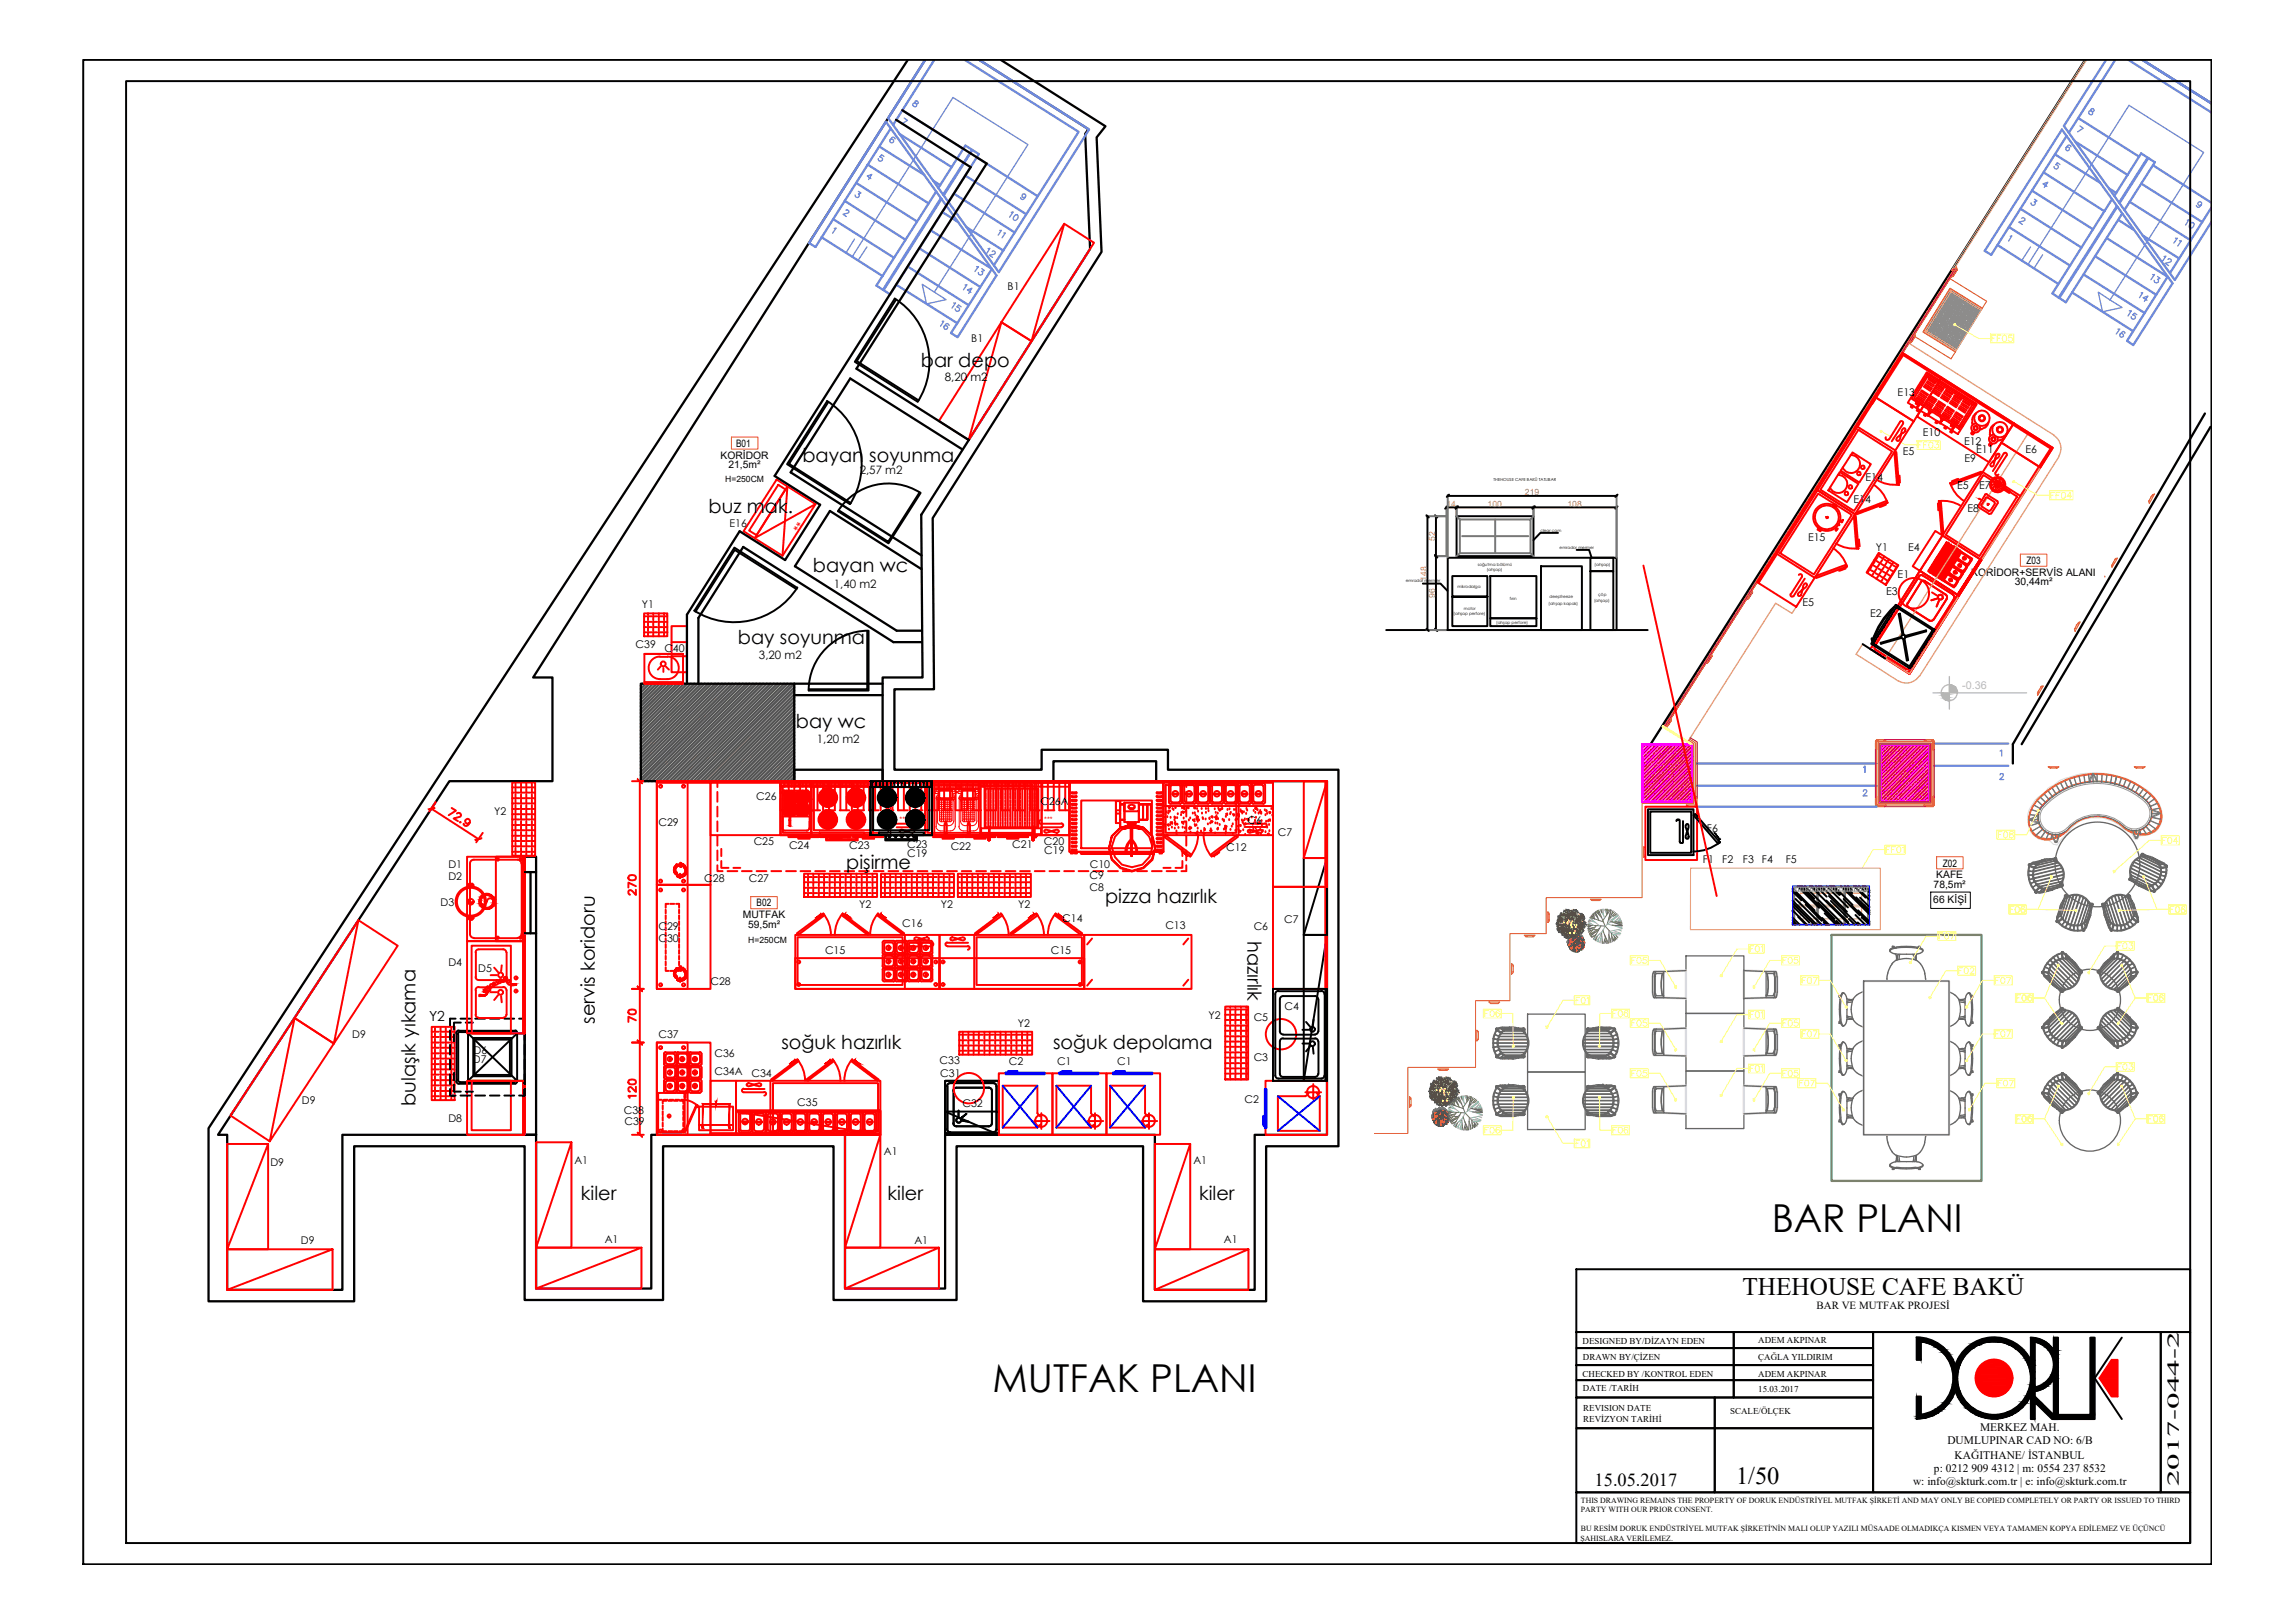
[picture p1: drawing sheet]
<svg xmlns="http://www.w3.org/2000/svg" width="297mm" height="210mm" viewBox="0 0 297 210" stroke-linecap="round" stroke-linejoin="round" font-family="sans-serif">
<defs><g id="words">
<g font-size="5">
<text x="229.2" y="159.5">BAR PLANI</text>
<text x="128.4" y="180.1">MUTFAK PLANI</text>
</g>
<g font-size="4" fill="#6e8add">
<text x="269.2" y="16.2">8</text>
<text x="112.5" y="22.2">5</text>
<text x="126.6" y="34.6">12</text>
<text x="123.8" y="39.2">14</text>
<text x="125.6" y="41.6" transform="rotate(-90 125.6 41.6)">15</text>
<text x="128.4" y="36.7" transform="rotate(-90 128.4 36.7)">13</text>
<text x="275.9" y="40.2">14</text>
<text x="273" y="44.8">16</text>
</g>
<g font-size="3.5" fill="#6e8add">
<text x="115.7" y="17.3">7</text>
<text x="114.3" y="19.8">6</text>
<text x="267.8" y="18.3">7</text>
<text x="109.7" y="26.8">3</text>
<text x="131.2" y="27.2">9</text>
<text x="261.8" y="27.9">3</text>
<text x="131.2" y="32.1" transform="rotate(-90 131.2 32.1)">11</text>
<text x="283.3" y="33.2" transform="rotate(-90 283.3 33.2)">11</text>
</g>
<text font-size="3.3" x="225.4" y="167.6">THEHOUSE CAFE BAKÜ</text>
<text font-size="3.2" x="224.6" y="192">1/50</text>
<g font-size="2.5">
<text x="119.1" y="47.5">bar depo</text>
<text x="103.8" y="59.8">bayan soyunma</text>
<text x="91.7" y="66.4">buz mak.</text>
<text x="105.2" y="74.1">bayan wc</text>
<text x="95.5" y="83.4">bay soyunma</text>
<text x="103" y="94.2">bay wc</text>
<text x="109.5" y="112.4">pişirme</text>
<text x="143" y="116.8">pizza hazırlık</text>
<text x="161.4" y="121.8" transform="rotate(90 161.4 121.8)">hazırlık</text>
<text x="76.9" y="132.5" transform="rotate(-90 76.9 132.5)">servis koridoru</text>
<text x="101.1" y="135.8">soğuk hazırlık</text>
<text x="136.2" y="135.8">soğuk depolama</text>
<text x="53.7" y="143.1" transform="rotate(-90 53.7 143.1)">bulaşık yıkama</text>
<text x="75.2" y="155.2">kiler</text>
<text x="114.8" y="155.2">kiler</text>
<text x="155.1" y="155.2">kiler</text>
</g>
<text font-size="2.4" x="206.3" y="192.3">15.05.2017</text>
<text font-size="2.1" x="281.9" y="192.3" transform="rotate(-90 281.9 192.3)">2017-044-2</text>
<text font-size="1.8" x="55.5" y="132.2">Y2</text>
<text font-size="1.7" fill="#f00" x="102.7" y="67.1" transform="rotate(124 102.7 67.1)">**</text>
<g font-size="1.5">
<text x="122.2" y="49.3">8,20 m2</text>
<text x="111.2" y="61.4">2,57 m2</text>
<text x="107.9" y="76">1,40 m2</text>
<text x="98.2" y="85.3">3,20 m2</text>
<text x="105.7" y="96.1">1,20 m2</text>
<text x="256.2" y="185.2">MERKEZ MAH.</text>
<text x="250.2" y="190.5">p: 0212 909 4312 | m: 0554 237 8532</text>
<text x="251.9" y="186.9">DUMLUPINAR CAD NO: 6/B</text>
<text x="252.9" y="188.8">KAĞITHANE/ İSTANBUL</text>
<text x="247.5" y="192.2">w: info@skturk.com.tr | e: info@skturk.com.tr</text>
</g>
<g font-size="1.4">
<text x="130.4" y="37.6">B1</text>
<text x="125.7" y="44.2">B1</text>
<text x="245.5" y="51.3">E13</text>
<text x="246.2" y="58.9">E5</text>
<text x="248.8" y="56.4">E10</text>
<text x="254.1" y="57.5">E12</text>
<text x="254.1" y="59.7">E9</text>
<text x="255.7" y="58.7">E11</text>
<text x="262.1" y="58.6">E6</text>
<text x="239.8" y="65.1">E14</text>
<text x="241.4" y="62.2">E14</text>
<text x="253.2" y="63.2">E5</text>
<text x="256" y="63.3">E7</text>
<text x="94.4" y="68.2">E16</text>
<text x="233.9" y="70">E15</text>
<text x="242.7" y="71.3">Y1</text>
<text x="246.9" y="71.3">E4</text>
<text x="254.5" y="66.3">E8</text>
<text x="244" y="77">E3</text>
<text x="245.5" y="74.8">E1</text>
<text x="82.2" y="83.9">C39</text>
<text x="83" y="78.7">Y1</text>
<text x="233.2" y="78.4">E5</text>
<text x="241.9" y="79.8">E2</text>
<text x="86" y="84.4">C40</text>
<text x="63.9" y="105.4">Y2</text>
<text x="85.2" y="106.9">C29</text>
<text x="97.8" y="103.6">C26</text>
<text x="134.6" y="104.2">C26A</text>
<text x="161.4" y="106.7">C6</text>
<text x="220.8" y="107.7">F6</text>
<text x="58" y="112.3">D1</text>
<text x="58" y="113.9">D2</text>
<text x="97.5" y="109.3">C25</text>
<text x="102.1" y="109.9">C24</text>
<text x="109.9" y="109.9">C23</text>
<text x="117.4" y="109.7">C23</text>
<text x="117.4" y="110.9">C19</text>
<text x="123" y="110">C22</text>
<text x="131" y="109.7">C21</text>
<text x="135.1" y="109.3">C20</text>
<text x="135.1" y="110.6">C19</text>
<text x="140.9" y="113.8">C9</text>
<text x="141" y="112.3">C10</text>
<text x="158.6" y="110.2">C12</text>
<text x="165.3" y="108.2">C7</text>
<text x="220.3" y="111.7">F1</text>
<text x="222.8" y="111.7">F2</text>
<text x="225.5" y="111.7">F3</text>
<text x="227.9" y="111.7">F4</text>
<text x="231" y="111.7">F5</text>
<text x="57" y="117.3">D3</text>
<text x="91.1" y="114.1">C28</text>
<text x="96.9" y="114.1">C27</text>
<text x="111.1" y="117.5">Y2</text>
<text x="116.7" y="120">C16</text>
<text x="121.7" y="117.5">Y2</text>
<text x="131.7" y="117.5">Y2</text>
<text x="137.4" y="119.3">C14</text>
<text x="140.9" y="115.4">C8</text>
<text x="166.1" y="119.5">C7</text>
<text x="58" y="125.1">D4</text>
<text x="61.9" y="125.8">D5</text>
<text x="85.2" y="120.3">C29</text>
<text x="85.2" y="122">C30</text>
<text x="106.7" y="123.5">C15</text>
<text x="135.9" y="123.5">C15</text>
<text x="150.8" y="120.2">C13</text>
<text x="162.2" y="120.4">C6</text>
<text x="91.9" y="127.5">C28</text>
<text x="156.4" y="131.9">Y2</text>
<text x="166.2" y="130.7">C4</text>
<text x="45.6" y="134.3">D9</text>
<text x="61.2" y="137.5">D7</text>
<text x="61.3" y="136.4">D6</text>
<text x="85.2" y="134.4">C37</text>
<text x="92.4" y="136.8">C36</text>
<text x="121.6" y="137.8">C33</text>
<text x="130.5" y="137.8">C2</text>
<text x="131.7" y="132.8">Y2</text>
<text x="136.8" y="137.8">C1</text>
<text x="144.5" y="137.8">C1</text>
<text x="162.2" y="137.3">C3</text>
<text x="162.2" y="132.1">C5</text>
<text x="39" y="142.8">D9</text>
<text x="92.4" y="139.1">C34A</text>
<text x="97.2" y="139.4">C34</text>
<text x="103.1" y="143.1">C35</text>
<text x="121.6" y="139.4">C31</text>
<text x="124.5" y="143.2">C32</text>
<text x="161" y="142.8">C2</text>
<text x="58" y="145.2">D8</text>
<text x="80.7" y="144.1">C38</text>
<text x="80.8" y="145.6">C39</text>
<text x="114.4" y="149.4">A1</text>
<text x="35" y="150.8">D9</text>
<text x="74.3" y="150.6">A1</text>
<text x="154.4" y="150.6">A1</text>
<text x="38.9" y="161">D9</text>
<text x="78.2" y="160.8">A1</text>
<text x="118.3" y="161">A1</text>
<text x="158.3" y="160.8">A1</text>
<text x="235" y="169.5">BAR VE MUTFAK PROJESİ</text>
</g>
<text font-size="1.4" fill="#bababa" x="253.8" y="89.2">-0.36</text>
<g font-size="1.3">
<text x="93.2" y="59.4">KORİDOR</text>
<text x="95.2" y="57.8">B01</text>
<text x="94.2" y="60.6">21,5m²</text>
<text x="255" y="74.6">KORİDOR+SERVİS ALANI</text>
<text x="260.7" y="75.7">30,44m²</text>
<text x="262.2" y="73">Z03</text>
<text x="250.5" y="113.7">KAFE</text>
<text x="251.3" y="112.1">Z02</text>
<text x="96.1" y="118.8">MUTFAK</text>
<text x="97.9" y="117.3">B02</text>
<text x="250.1" y="116.9">66 KİŞİ</text>
<text x="250.2" y="114.9">78,5m²</text>
<text x="96.8" y="120.1">59,5m²</text>
</g>
<g font-size="1.2">
<text x="204.7" y="173.9">DESIGNED BY/DİZAYN EDEN</text>
<text x="227.5" y="173.8">ADEM AKPINAR</text>
<text x="204.7" y="178.1">CHECKED BY /KONTROL EDEN</text>
<text x="204.8" y="176">DRAWN BY/ÇİZEN</text>
<text x="227.5" y="175.9">ÇAĞLA YILDIRIM</text>
<text x="227.5" y="178.2">ADEM AKPINAR</text>
<text x="204.8" y="180">DATE /TARİH</text>
<text x="204.8" y="184">REVİZYON TARİHİ</text>
<text x="204.8" y="182.5">REVISION DATE</text>
<text x="223.8" y="183">SCALE/ÖLÇEK</text>
<text x="227.5" y="180.1">15.03.2017</text>
</g>
<g font-size="1.1">
<text x="93.8" y="62.3">H=250CM</text>
<text x="96.8" y="122">H=250CM</text>
</g>
<g font-size="1.1" fill="#b8735c">
<text x="187.1" y="65.6">14</text>
<text x="192.5" y="65.6">100</text>
<text x="197.3" y="64.1">219</text>
<text x="202.8" y="65.6">108</text>
<text x="185.7" y="70" transform="rotate(-90 185.7 70)">52</text>
<text x="184.6" y="75.1" transform="rotate(-90 184.6 75.1)">148</text>
<text x="185.7" y="77.4" transform="rotate(-90 185.7 77.4)">96</text>
</g>
<g font-size="1">
<text x="204.5" y="194.5">THIS DRAWING REMAINS THE PROPERTY OF DORUK ENDÜSTRİYEL MUTFAK ŞİRKETİ AND MAY ONLY BE COPIED COMPLETELY OR PARTY OR ISSUED TO THIRD</text>
<text x="204.5" y="195.7">PARTY WITH OUR PRIOR CONSENT.</text>
<text x="204.5" y="199.4">ŞAHISLARA VERİLEMEZ.</text>
<text x="204.5" y="198.1">BU RESİM DORUK ENDÜSTRİYEL MUTFAK ŞİRKETİ'NİN MALI OLUP YAZILI MÜSAADE OLMADIKÇA KISMEN VEYA TAMAMEN KOPYA EDİLEMEZ VE ÜÇÜNCÜ</text>
</g>
<g font-size=".9" fill="#f00">
<text x="116.4" y="106.3">***</text>
<text x="135.1" y="106.3">***</text>
</g>
<g font-size=".5">
<text x="193.2" y="62.3">THEHOUSE CAFE BAKÜ TATLIBAR</text>
<text x="199.3" y="68.8">clear cam</text>
<text x="201.8" y="71">emrador mermer</text>
<text x="181.9" y="75.4">emrador mermer</text>
<text x="188.6" y="76.2">mikrodalga</text>
<text x="191.2" y="73.2">soğutma bölümü</text>
<text x="192.3" y="73.8">(ahşap)</text>
<text x="195.3" y="77.6">fırın</text>
<text x="200.5" y="77.4">deepfreeze</text>
<text x="206.2" y="77.9">(ahşap)</text>
<text x="206.3" y="73.2">(ahşap)</text>
<text x="206.8" y="77.1">çöp</text>
<text x="188.1" y="79.6">(ahşap perfore)</text>
<text x="189.4" y="78.9">motor</text>
<text x="193.6" y="80.7">(ahşap perfore)</text>
<text x="200.3" y="78.3">(ahşap kapak)</text>
</g>
</g></defs>
<!-- layer: xxx_Auto_Duvar_Duvar Tarama -->
<g fill="none" stroke="#545454" stroke-width=".3">
<path d="M83.1 88.5l-.2 .2M83.6 88.5l-.7 .7M84 88.5l-1.1 1.1M84.5 88.5l-1.6 1.6M84.9 88.5l-2 2M85.4 88.5l-2.5 2.5M85.8 88.5l-2.9 2.9M86.2 88.5l-3.3 3.4M86.7 88.5l-3.8 3.8M87.1 88.5l-4.2 4.3M87.6 88.5l-4.7 4.7M88 88.5l-5.1 5.1"/>
<path d="M88.5 88.5l-5.6 5.6M88.9 88.5l-6 6M89.4 88.5l-6.5 6.5M89.8 88.5l-6.9 6.9M90.3 88.5l-7.4 7.4M90.7 88.5l-7.8 7.8M91.2 88.5l-8.3 8.3M91.6 88.5l-8.7 8.7M92 88.5l-9.1 9.2M92.5 88.5l-9.6 9.6M92.9 88.5l-10 10.1M93.4 88.5l-10.5 10.5"/>
<path d="M93.8 88.5l-10.9 10.9M94.3 88.5l-11.4 11.4M94.8 88.5l-11.9 11.8M95.2 88.5l-12.3 12.3M95.6 88.5l-12.6 12.6M96.1 88.5l-12.6 12.6M96.5 88.5l-12.6 12.6M97 88.5l-12.7 12.6M97.4 88.5l-12.6 12.6M97.8 88.5l-12.6 12.6M98.3 88.5l-12.6 12.6M98.7 88.5l-12.6 12.6"/>
<path d="M99.2 88.5l-12.6 12.6M99.7 88.5l-12.7 12.6M100.1 88.5l-12.6 12.6M100.6 88.5l-12.7 12.6M101 88.5l-12.6 12.6M101.4 88.5l-12.6 12.6M101.9 88.5l-12.6 12.6M102.3 88.5l-12.6 12.6M102.8 88.5l-12.7 12.6M102.8 88.9l-12.2 12.2M102.8 89.4l-11.8 11.7M102.8 89.8l-11.3 11.3"/>
<path d="M102.8 90.3l-10.9 10.8M102.8 90.7l-10.4 10.4M102.8 91.1l-10 10M102.8 91.6l-9.5 9.5M102.8 92.1l-9.1 9M102.8 92.5l-8.6 8.6M102.8 93l-8.2 8.1M102.8 93.4l-7.7 7.7M102.8 93.9l-7.3 7.2M102.8 94.3l-6.9 6.8M102.8 94.7l-6.4 6.4M102.8 95.2l-6 5.9"/>
<path d="M102.8 95.6l-5.5 5.5M102.8 96.1l-5.1 5M102.8 96.5l-4.6 4.6M102.8 97l-4.2 4.1M102.8 97.4l-3.7 3.7M102.8 97.9l-3.3 3.2M102.8 98.3l-2.8 2.8M102.8 98.8l-2.4 2.3M102.8 99.2l-1.9 1.9M102.8 99.7l-1.5 1.4M102.8 100.1l-1.1 1M102.8 100.5l-.6 .6"/>
<path d="M102.8 101l-.2 .1"/>
</g>
<!-- layer: xxx_Auto_Duvar_Duvar Plan Kesit -->
<g fill="none" stroke="#000" stroke-width=".3">
<path d="M115.9 15.5l9.7 6.1-25.4 40 5.9 3.7-4.5 7.2-5.9-3.8-6.8 10.8v9M116.7 14.3l10.9 6.9-16.8 26.5 14.5 9.2M117.4 7.7l-90.4 138.3v22.4h18.8v-20.1h22.1v19.9h17.9v-19.9h22v19.9h16v-19.9h24.1v20.1h15.9v-20.1h9.4v-48.7h-22.1v-2.6h-16.3v2.6h-19.1v-10.4h5.1l-.1-22.1 21.8-34.5-.6-14.8 1.1-1.5-13.5-8.6M119.7 7.7l-50.7 80h2.5v13.4h-13.4l-29.9 45.8h1.2v20h14.9v-20h25.1v19.9h14.9v-19.9h25v19.9h13v-19.9h27.1v20h12.9v-20h9.4v-45.8h-22.1v-2.6h-13.3v2.6h-22.1v-13.4h5.2l-.2-21.1M126.7 7.7l14.1 9-.4 .6 .6 14.9-21.8 34.4M269.8 7.7l-56.3 88.6h5.4v2.5M277.2 7.7l8.9 5.7M124.5 58.2l-14.5-9.2-7.7 12.1 16.9 10.8M285.3 53.5l-24.9 42.8v2.5M286 55.2l-24.5 41.1M119.2 73.7l-11.8-7.6-4.6 7.2 13.2 8.3h3.3M82.9 88.5h19.9v12.6h-19.9z"/>
<path d="M102.8 99.6h11.4v1.5h-11.4zM102.8 88.5h11.4M102.8 90h11.4M119.3 83.1h-3.7l-19.4-12.3-5.8 9.2v8.5M243.2 96.3h6.5v7.5h-6.5zM67.9 110.9h1.5v36h-1.5zM67.9 112.9h1.5M68.6 112.9v7.9M67.9 120.8h1.5"/>
</g>
<!-- layer: xxx_Auto_Merdiven_Merdiven -->
<g fill="none" stroke="#6e8add" stroke-width=".17">
<path d="M118.4 13.1v.1a.36 .36 0 0 1 0 .6l-.3-.2v-.1a.46 .46 0 0 1 .6-.1l.1-.1-.1-.2-.1-.1zM120.9 7.7l-4.2 6.6M273.7 7.7l-4.8 7.6M107.9 29.5h.3l-.5 .7M110.3 33.2l13-20.6 9.7 6.1-12.1 19.1-1.6-1 .6 2.5 2.5-.5-1.5-1M110.5 30.9l-1.1 1.8M112.2 32l-1.2 1.7M260.1 30.6l.2-.1-.4 .7M262.4 34.2l13-20.6 9.7 6.1-12.1 19.1-1.5-1 .5 2.5 2.5-.5-1.5-1M262.7 32l-1.2 1.7M264.3 33l-1.1 1.7M264.8 24.1l-.5-.3 .6-.2-.4 .7"/>
<path d="M266.5 21.3l-.3-.3-.2 .3a.28 .28 0 0 1 .3 .3 .28 .28 0 0 1-.3 .3 .28 .28 0 0 1-.3-.4M278.5 35.5h.2l-.4 .7M283 28.5l.2-.1-.4 .7M284.8 26.5a.25 .25 0 0 1-.4 0 .25 .25 0 0 1 .1-.4 .25 .25 0 0 1 .3 .1v.3a.39 .39 0 0 1-.5 .3l-.1-.2M241.1 99.3l.2-.2v.8M258.8 97.2l.2-.1v.7M241.1 102.4a.22 .22 0 0 1 .2-.2 .22 .22 0 0 1 .2 .3l-.5 .5h.6M258.8 100.3v-.2h.3l.1 .2-.1 .2-.4 .4h.5"/>
</g>
<g fill="none" stroke="#6e8add" stroke-width=".3">
<path d="M113.8 19l5.8 3.6M115.2 16.6l-9.7 15.4-.8-.5 9.9-15.8 14.3 19.9-5 8-.9-.5 5.3-8.3-7.9-5M116.3 17.3l6.8 4.3M116.7 14.3l7.9 5M119.7 7.7l-4.8 7.6 14.3 19.9 11.7-18.4-14.2-9.1M120.9 7.7l-5.4 8.5M124.8 7.7l14.7 9.4-10.9 17.2M125.7 19.4l-3.7 5.8M125.8 19.4l-3.7 5.9M265.9 20l5.8 3.7M267.3 17.6l-9.7 15.4-.8-.5 10-15.7 14.3 19.9-5.1 8-.8-.6 5.2-8.3-7.8-5M268.5 18.3l6.8 4.3"/>
<path d="M268.9 15.3l7.8 5M272.5 7.7l-5.5 8.6 14.4 19.9 4.7-7.5M273.7 7.7l-6.1 9.5M275.4 7.7l10.7 6.9M277.2 7.7l8.9 5.7M106.3 30.7l7.9 5M107.8 28.4l7.9 5M109.3 26l7.9 5M110.8 23.7l7.8 5M112.2 21.3l8 5M115.9 36.8l7.9 5M117.4 34.5l7.9 5"/>
<path d="M118.9 32.1l7.9 5M120.7 23.4l.9 .6M121.1 24.8l-7.7 12.2 .8 .5 7.5-11.8M121.4 24.3l3.5-5.5 1.7 1.1-3.9 6.3M121.8 25.7l-7.5 11.8 .9 .6 7.2-11.5M121.9 27.4l2.1 1.3M123.4 25.1l7.9 5M124.9 22.7l7.9 5M125.1 29.4l4.7 3M126.4 20.4l7.9 5M258.4 31.7l7.9 5M259.9 29.4l7.9 5"/>
<path d="M261.4 27l7.9 5M262.9 24.7l7.9 5M264.4 22.3l7.9 5M268.1 37.8l7.8 5M269.6 35.5l7.9 5M271 33.1l7.9 5M272.9 24.4l.9 .6M273.2 25.8l-7.7 12.2 .8 .5 7.6-11.8M273.5 25.4l3.5-5.5 1.8 1.1-4 6.2M273.9 26.8l-7.5 11.8 .9 .5 7.2-11.5M274 28.4l2.1 1.4M275.5 26.1l7.9 5"/>
<path d="M277 23.7l7.9 5M277.2 30.5l4.7 2.9M277.8 20.4l-3.6 5.8M277.9 20.4l-3.7 5.9M278.5 21.4l7.6 4.8M286.1 26.8l-5.4 8.5M219.6 98.8h23.2M250.2 99.1h9.6M250.2 96.2h9.6M219.3 104.4h23.5M219.6 101.7h23.2"/>
</g>
<!-- layer: xxx_Auto_Yardimci_Isaret Tag Mekan -->
<path d="M94.6 56.6h3.5v1.5h-3.5zM261.4 71.7h3.4v1.6h-3.4zM97.1 116h3.5v1.6h-3.5zM250.5 110.9h3.5v1.5h-3.5z" fill="none" stroke="#ff7f00" stroke-width=".13"/>
<g fill="none" stroke="#f00" stroke-width=".25">
<path d="M137.7 29l3.8 2.4-8.1 12.8-3.8-2.5zM137.7 29l-4.3 15.2M129.6 41.7l3.8 2.5-8.1 12.7-3.8-2.4zM129.6 41.7l-4.3 15.2M239.4 58.9a1.16 1.16 0 0 1 1.1 1.8 1.16 1.16 0 0 1-2.1-.2M239.7 58.5l2.3 1.6-1.4 2.3-2.5-1.5zM240.3 55.2l4.9 3.1M240.4 55.6l4.4 2.8-4.9 7.7-4.4-2.7zM242.5 51.4l5.1 3.1-7.6 12-5-3.2zM242.7 51.4l-15.2 24M244 56.6l-.1 .2 .1 .1h.2l.2-.1M244.4 56.9l1.4-2.3 .1-.1h.2l.1 .2v.1l-1.5 2.3"/>
<path d="M245.1 58.5h.2l.4 4.2h-.3zM246.1 45.8l.1 .1-4 6.4-.2-.1zM246.1 55.5l-.1 .3a1.47 1.47 0 0 1-.5 1.3l-.2-.2a2.49 2.49 0 0 1 1.1-1l.1-.2-.1-.3zM246.1 45.7l14.4 9.1-.1 .1-14.3-9.1zM246.1 45.7l5.1 3.2-3.6 5.6-5.1-3.1zM251.2 48.9l9.3 5.9-3.2 5-9.3-5.9zM258.3 58.8l-.4 1.4-.2 .2-.2-.3 .3-.3a1.85 1.85 0 0 0 .9-1l-.1-.1zM258.9 57.3l5.1 3.2-7.7 12-5-3.2zM259.6 58.9l-1.4 2.3-.1 .1 .1 .2h.2l.1-.1M259.6 58.9v-.1l-.1-.2h-.1l-.2 .1-1.4 2.3M260.5 54.8l5.1 3.2-1.6 2.5-5.1-3.2zM260.5 54.8l4.9 3.1-.1 .1-4.9-3.1z"/>
<path d="M265.4 57.9l.2 .1-1.6 2.5-.2-.1zM83.3 79.4h3v2.9h-3zM83.3 79.8h.3M83.8 79.4v.2M84.3 79.8h-.5v.5M84.5 79.4v.2M85 79.8h-.5v.5M85.2 79.4v.2M85.7 79.8h-.5v.5M85.9 79.4v.2M86.3 79.8h-.4v.5M100.5 62.1l5 3.1-4.3 6.7-5-3.2z"/>
<path d="M100.7 62.7l.9 .6-3.7 6-1-.6zM105.5 65.2l-7.9 4.4 4.3-6.7-.7 9M212.6 73.2l9.5 42.8M229.9 71.7l4.9 3.1M231.7 76.9l-.1 .1 .1 .2h.2l.1-.1M232.7 74.4l.2-.1h.1l.1 .2v.2M233.1 74.7l-1.4 2.2M233.4 75.6l.3-.1 .1 .1a1.85 1.85 0 0 1-.9 1l-.3 .3 .1 .2h.1a2.3 2.3 0 0 0 .5-1.4zM233.5 74.9l-1.5 2.2M234.9 74.5l4-1.4v.2l-3.9 1.5zM235 63.3l5 3.2-7.6 12-5.1-3.1zM235.2 63.9l4.4 2.7-4.9 7.7-4.4-2.7z"/>
<path d="M235.3 68.3l.3 .2-.1 .2-.4-.2zM235.3 68.4l.3 .2-.1 .1-.3-.2zM237.1 70.9a4.3 4.3 0 0 1 1.8 2.4M237.3 65.2l.3 .2-.1 .2-.4-.2zM237.3 65.2l.2 .2v.1l-.3-.1zM237.4 68.4l.2 .1M237.5 68.3l.3 .1-.1 .1M237.5 70.3a4.3 4.3 0 0 0 2.9 .7M237.6 68.4l-.1 .3v-.1zM237.8 61.5a1.16 1.16 0 0 1 1 1.8 1.16 1.16 0 0 1-2.1-.2M237.8 67.9h.1M238 61.1l2.4 1.5-1.5 2.4-2.4-1.5z"/>
<path d="M238.1 67.4l.2 .2v-.1M238.1 67.4h.1M238.4 67.3l-.2 .2zM238.7 73.4l.1 .2-.9 .3M239.8 66.8h.3l.3 4.2h-.2zM240.1 66.3l4-1.5 .1 .3-4 1.4zM240.5 69.8l.1 .9h-.2M241.8 73.8l-.2 .4M242.2 73.2l-.3 .5-.1-.1M242.4 74.2l-.2 .3M242.4 62.7a4.3 4.3 0 0 1 1.8 2.4M242.5 72.7l-.3 .4v-.1"/>
<path d="M242.8 73.6l-.3 .4-.5-.2M242.8 62.1a4.3 4.3 0 0 0 2.9 .6M242.9 72.1l-.3 .4-.1-.1M243 74.6l-.2 .3M243 71.5l2.6 1.7-1.6 2.5-2.5-1.6zM243.1 73l-.3 .4-.4-.2M243.2 72l.4 .3 .2-.3M243.2 71.6l-.2 .3-.1-.1M243.3 74l-.3 .4-.4-.2M243.5 72.5l-.3 .4-.4-.3M243.6 75l-.3 .3M243.7 73.4l-.3 .4-.4-.2"/>
<path d="M243.8 72.4l.4 .3 .2-.3M243.9 65.2l.1 .1-.8 .3M243.9 74.4l-.3 .4-.4-.3M244.1 72.8l-.3 .4-.4-.2M244.2 75.3l-.3 .3M244.3 73.8l-.3 .4-.4-.2M244.4 72.8l.4 .2 .2-.2M244.5 74.8l-.3 .4-.4-.3M244.7 73.2l-.3 .4-.4-.2M244.9 74.2l-.3 .4-.4-.3M245.3 73.6l-.3 .4-.4-.3M245.5 73.1l-.2 .3-.4-.2"/>
<path d="M245.8 61.6v.8h-.2M246.8 78l-.1 .2 .2 .4M246.9 78.6l2.7 1.7M248.3 74.6l-5.7 9M248.4 73.9l5 3.2-6.4 10.1-5-3.2zM248.5 75.4l-1.7 2.7M248.8 74.5h-.4l-.2 .1M248.8 74.5l3.9 2.5M249 75.2h-.4l-.1 .1M249.1 75.2l2.6 1.8M249.6 73.8h.1v.1h-.1zM249.7 74.1v-.1v.1"/>
<path d="M249.7 73.6h.1v.1h-.1zM249.8 73.8l.2 .1h-.1zM249.8 73.4l.1-.1 .1 .1h-.2zM250 76.7l.6 .4M250 74h.1v.1h-.2zM250 73.6v-.1l.1 .2h-.1zM250 73.2v-.1l.1 .1zM250 74.3l.1-.1v.2M250.1 73.8h.1v.1zM250.1 73.4l.1-.1v.1h-.1zM250.1 72.9l.1 .1zM250.2 74h.1v.1l-.1 .1z"/>
<path d="M250.2 73.6h.1v.1h-.1zM250.2 72.7l.2 .1h-.1zM250.2 73.2h.2l-.1 .1-.1-.1zM250.3 74.3h.2l-.1 .1zM250.3 73.8h.2v.1l-.1 .1zM250.3 73.4h.2h-.2zM250.4 68.7l.9 .6-2.9 4.6-.9-.6zM250.4 72.9h.1v.1l-.1 .1zM250.4 72.5l.1-.1v.2h-.1zM250.4 74.5h.1v.1M250.5 74h.1v.1l-.1 .1zM250.5 73.6h.1l-.1 .1z"/>
<path d="M250.5 73.2h.1l-.1 .1zM250.5 72.7h.1v.1zM250.5 72.3h.2l-.1 .1zM250.6 77.5l-.7 .2M250.6 74.3h.1v.1h-.2zM250.6 73.8h.1v.1l-.1 .1zM250.6 73.4h.1v.1zM250.6 72.9h.2v.1l-.1 .1zM250.6 72.5h.1l.1 .1zM250.6 72.1l3.4 2.1M250.7 74.5h.1v.1zM250.7 72.1h.1l-.1 .1z"/>
<path d="M250.7 74.1h.1v.1zM250.7 73.6h.1v.1h-.1zM250.8 73.2h.1l-.1 .1zM250.8 72.7l.1 .1h-.1zM250.8 74.8l.1-.1v.1M250.8 72.3h.1l-.1 .1zM250.8 71.8h.1v.1l-.1 .1zM250.8 64.9a4.3 4.3 0 0 1 2.9 .6M250.8 64.9h.3l.3 4.2h-.2zM250.8 77.8l-.3 .7M250.8 73.8l.2 .1h-.2zM250.9 65.2h-.2l.1 .8"/>
<path d="M250.9 74.3h.1l-.1 .1zM250.9 73.4h.1v.1h-.2zM250.9 72.9h.1v.1l-.1 .1zM250.9 72.5h.1v.1h-.1zM250.9 74.5h.2l-.1 .1zM250.9 72.1h.2l-.1 .1zM250.9 71.6h.1l.1 .1zM251 74.1h.1v.1h-.1zM251 73.6h.1v.1h-.1zM251 73.2h.1v.1h-.1zM251 72.7h.1v.1h-.1zM251.1 74.8v-.1l.1 .1h-.1z"/>
<path d="M251.1 72.3h.1v.1zM251.1 71.8l.1 .1h-.1zM251.1 74.3h.1v.1h-.1zM251.1 73.9l.1-.1v.2zM251.1 73.4h.2v.1h-.1zM251.1 73l.1-.1 .1 .1-.1 .1zM251.1 71.4h.1l-.1 .1zM251.2 75h.1v.1M251.2 72.5h.1l-.1 .1h-.1zM251.2 72.1h.1l-.1 .1zM251.2 71.6h.1v.1h-.1zM251.2 71.2h.1"/>
<path d="M251.2 71.2h.1v.1l-.1-.1M251.2 74.5h.1v.1zM251.2 74.1l.1-.1v.2zM251.2 73.7h.2h-.1zM251.3 73.2h.1v.1h-.1zM251.3 72.7l.1 .1h-.1zM251.3 69.3l5 3.2-2.9 4.6-5-3.2zM251.3 74.8l.1-.1v.1h-.1zM251.3 72.3h.1v.1h-.1zM251.3 71.8h.1v.1h-.1zM251.3 74.3l.2 .1h-.1zM251.3 73.9h.2l-.1 .1z"/>
<path d="M251.3 71.4h.2v.1h-.2zM251.3 71l.1-.1 .1 .1h-.2zM251.4 73.4l.1 .1h-.1zM251.4 73h.1v.1zM251.4 72.5h.2v.1h-.1zM251.4 72.1h.1l.1 .1zM251.4 71.6h.2l-.1 .2zM251.5 74.9v.3M251.5 74.5h.1v.1l-.1 .1zM251.5 74.1l.1 .1h-.1zM251.5 71.2h.1v.1zM251.5 70.7h.1v.1h-.1z"/>
<path d="M251.5 73.2h.1v.1zM251.5 72.8l.1-.1v.2zM251.5 75.2l1.2 .7M251.6 73.6v.1v.1l-.1-.1zM251.6 72.3h.1v.1h-.1zM251.6 71.9v-.1l.1 .1zM251.6 74.3h.1v.1h-.1zM251.6 73.9l.1-.1v.2h-.1zM251.6 71h.1h-.1zM251.6 74.8v.1l.1 .3M251.6 71.5h.1M251.6 73.4h.2v.1z"/>
<path d="M251.6 73l.1-.1 .1 .2h-.2zM251.6 70.5h.2v.1l-.1 .1zM251.7 71.5v-.1h-.1v.1M251.7 72.6h.1h-.1zM251.7 72.1h.1v.1h-.1zM251.7 76.9l.2 .4-.1 .2M251.7 74.1h.1l.1 .1zM251.7 71.6l.2 .1-.1 .1zM251.7 71.2h.1l.1 .1h-.1zM251.7 70.7h.2l-.1 .2zM251.7 75.2l.8 .5M251.8 73.7h.1l-.1 .1z"/>
<path d="M251.8 73.2h.1v.1zM251.8 70.3h.1v.1h-.1zM251.8 70.2l3.4 2.1-2.4 3.7-3.4-2.1zM251.8 72.8h.1v.1h-.1zM251.8 72.3l.1 .1zM251.8 71.9l.1-.1v.2h-.1zM251.8 74.6l-.2 .2M251.8 74.3l-.3 .6M251.9 77.5l-1.7 2.7M251.9 73.9h.1l-.1 .1zM251.9 71.4h.1v.1h-.1zM251.9 71l.1 .1z"/>
<path d="M251.9 73.4h.1v.1l-.1 .1zM251.9 73h.1v.1h-.1zM251.9 70.5h.1v.1l-.1 .1zM251.9 72.1h.1l.1 .1h-.2zM252 71.7h.1M252 72.5l.1 .1-.1 .1zM252 71.7v.1M252 71.7h.1v.1M252 71.2h.1v.1h-.1zM252 71.8h.1M252 70.3h.1M252 73.7h.2l-.1 .1z"/>
<path d="M252 73.2h.1l.1 .1h-.2zM252 70.3l.1 .1h.1M252.1 73.9v.3M252.1 74.3h-.3M252.1 74l.5-.7 1.2 .7M252.1 72.8h.1v.1h-.1zM252.1 72.3h.1v.1zM252.1 70.7l.1 .1-.1 .1-.1-.1zM252.1 71.9h.1v.1h-.1zM252.1 71.5l.1-.1v.1zM252.1 71h.1v.1h-.1zM252.1 74.3l1.2 .7"/>
<path d="M252.2 70.4h.1M252.2 73.4l.1 .1-.1 .1zM252.2 73h.1v.1zM252.2 70.5l.1 .1-.1 .1zM252.2 74.2l1.1 .7M252.2 75l.3 .1zM252.2 72.6h.1l-.1 .1zM252.2 72.1l.1 .1h-.1zM252.2 74.5l.8 .5M252.2 74.4h-.1l-.3 .1M252.2 71.7h.2v.1h-.1zM252.2 71.2l.2 .1h-.2z"/>
<path d="M252.2 73.8v.2l.1 .2M252.3 73.2h.1v.2zM252.3 70.8h.1v.1h-.1zM252.3 62.5a4.3 4.3 0 0 0 1.8 2.3M252.3 62.5l4-1.5 .1 .3-4 1.5zM252.3 72.8l.1 .1zM252.3 72.3h.1v.1h-.1zM252.4 72h.1M252.4 71.9h.1l-.1 .1M252.4 71.5v-.1l.1 .1h-.1zM252.4 71h.1l-.1 .1zM252.4 74.3l.8 .5"/>
<path d="M252.4 70.6h.1M252.4 70.6v.1l.1-.1M252.4 73.6l-.1 .2M252.4 73h.2v.1h-.2zM252.4 72.6l.1-.1 .1 .1-.1 .1zM252.4 72.1h.1l.1 .1h-.2zM252.5 71.7h.1v.1h-.1zM252.5 71.2h.1v.1zM252.5 70.8h.2v.1h-.1zM252.6 72.8h.1v.1zM252.6 72.3h.1v.1h-.1zM252.6 71.9l.1 .1z"/>
<path d="M252.6 71.5l.1-.1v.1h-.1zM252.6 76.9l.2 .4v.2M252.6 73l.1 .3M252.7 71l.1 .1h-.1zM252.7 72.6h.1zM252.7 72.2l.1 .1M252.7 72.2l.1-.1h.1l-.1 .1M252.7 71.7l.2 .1h-.1zM252.7 71.2h.1l.1 .1h-.2zM252.8 72.3h.1M252.8 70.8h.1M252.8 77.5l-5.6 8.9"/>
<path d="M252.8 70.8v.1h.1M252.8 72.9l-.1 .1 .2 .3M252.8 73.5l-.2-.1-.2 .2M252.8 74l.3 .2zM252.8 72.3l.2 .1h-.2zM252.8 73.5l.8 .5M252.9 71.9h.1v.1l-.1 .1zM252.9 71.5l.1-.1v.1h-.1zM252.9 70.9h.1M252.9 71h.1v.1zM252.9 75.8l-.2 .1M252.9 75.6l-.2 .2-.2-.1"/>
<path d="M253 73.3l.8 .5M253 72.1h.1v.1l-.1 .1zM253 71.7h.1v.1zM253 72.7l-.2 .2M253 72.5l-.3 .5M253 74.9l.2 .3-.1 .2M253 71.2h.2l-.1 .2-.1-.1zM253.1 71.9h.2v.1l-.1 .1zM253.1 71.5h.1h.1zM253.1 75.4l-.1 .2M253.2 71h.1M253.2 71v.2l.1-.1"/>
<path d="M253.2 72.1l.1 .3M253.2 75l.1 .3-.3 .6M253.2 72.4h-.2M253.3 77l.1 .1-6.4 10.1-.1-.1zM253.3 71.7l.1 .1h-.1zM253.3 71.1h.1M253.3 71.2l.1 .1-.1 .1zM253.3 72.4l1.1 .7M253.3 62l-.8 .3 .1 .1M253.4 73.1l.3 .2zM253.4 71.5h.1v.1h-.1zM253.4 72l-.1 .1 .2 .3"/>
<path d="M253.4 72.6l-.2-.1-.2 .2M253.4 72.6l.8 .5M253.5 72.4l.8 .5M253.5 74.8l-.2 .1M253.5 71.3h.1M253.5 71.3l.1 .1 .1-.1M253.5 71.8l-.1 .2M253.6 74.7l-.3 .1h-.2M253.6 71.5l-.4 .6M253.6 74l.2 .2-.1 .2M253.7 74.4l-.1 .3M253.8 74l.1 .3"/>
<path d="M253.8 71.5h-.2M253.8 71.5l1.2 .7v.3M253.9 74.3l-.4 .6M254 71.6h-.2l-.3 .1M254 72.2l.3 .2zM254 71.7l.8 .5M254.1 74h-.3M254.1 73.7l-.2 .2-.2-.1M254.2 73.1l.2 .3-.1 .1M254.3 73.5l-.2 .2M254.4 73.1l.1 .3M254.5 73.4l-.4 .6"/>
<path d="M254.7 73.1h-.3M254.7 72.8l-.3 .2-.1-.1M254.8 72.1l.1 .3v.2M254.9 72.6l-.2 .3M255.1 72.5l-.4 .6M255.9 65.4l.1 .2M256 65.7l1.4 .8M256.2 72.4l-2.9 4.6 2.9-4.6 .1 .1-2.9 4.6-.1-.1 .1 .1 2.9-4.6zM256.3 65.3l.1 .2M256.4 65.6l.9 .5M256.5 61.1l4.9 3.1M256.6 61.5l4.4 2.8-4.9 7.7-4.4-2.8z"/>
<path d="M256.8 64.1l-.8 1.3M256.9 64.5l-.6 .8M257.1 64h-.3M257.1 64l1.3 .9M257.1 64.4h-.2M257.1 64.4l.9 .5M257.5 66l-.3 .1M257.6 66.4l-.3 .1M257.8 62.4h.4M258 64.9v.3M258 62.9l-.1 .4M258 62.6l-.3 .2"/>
<path d="M258.1 65.2l-.6 .8M258.2 62l.3 .3M258.2 63.1l.1 .4M258.2 62.6l.6 .3M258.3 62.4l.3 .7M258.4 64.8v.3M258.4 63.2l.4 .3M258.5 65.1l-.9 1.4M258.7 62l.1 .4M258.7 62.4l-.4 .7M258.7 63.2h.5M258.8 62.7l-.6 .2"/>
<path d="M259.1 62.2l-.2 .5M259.3 62.7l-.4 .2M259.4 63.2l.7 .4-.2 .2-.6-.4zM263.8 60.4l-7.6 12M83.3 80.5h.3M83.3 81.2h.3M83.3 81.8h.3M83.4 84.6h5v3.9h-5zM83.4 88.3h5M83.4 88.5h5M83.4 84.6h5M84.3 80.5h-.5v.5"/>
<path d="M84.3 81.2h-.5v.5M84.3 81.8h-.5v.5M85 80.5h-.5v.5M85 81.2h-.5v.5M85 81.8h-.5v.5M85.4 85a1.46 1.46 0 0 0-1.5 1.4 1.46 1.46 0 0 0 1.5 1.5h1M85.4 85h1M85.4 86.3l-.3 .4M85.7 80.5h-.5v.5M85.7 81.2h-.5v.5M85.7 81.8h-.5v.5M85.8 86.4v.6"/>
<path d="M86.2 86.3l.3 .4M86.3 80.5h-.4v.5M86.3 81.2h-.4v.5M86.3 81.8h-.4v.5M86.4 85a1.46 1.46 0 0 1 1.4 1.4 1.46 1.46 0 0 1-1.4 1.5M86.9 81h2v6h-2zM86.9 83.1h2M86.9 84.9h2M242.6 83.5l-.1 .4 .2 .2M242.7 84.1l3.9 2.5M247.1 86.4l-.3 .2h-.2M250.1 80.2l-.3 .1h-.2"/>
<path d="M46.4 119.1l-3.2 15.9 8.2-12.6-5-3.3-8.3 12.6 5.1 3.3M55.8 104.6l6.1 4M56.4 103.8l-.8 1.2M58.4 104.6l.6 .3-.9 .6M59.1 105.3l.3-.1 .3 .3-.2 .2-.8 .2 .5 .4M59.6 106.4h-.1h.1M60.4 110.9h7.5v10.9h-7.5zM60.6 116.7l.1 .2h.4l.2-.2M60.6 118.8l.2 .2M60.6 116.5l.2 .3h.3l.2-.2M60.6 114.6v.1M60.6 118.7v.1"/>
<path d="M60.7 118.8l.1 .1M60.7 114.6h.5M60.7 118.8v-.1h.5v.1M60.8 106.5a.31 .31 0 0 1-.5 .1 .31 .31 0 0 1-.1-.5 .31 .31 0 0 1 .4-.1 .5 .5 0 0 1 .1 .6 .5 .5 0 0 1-.6 .2l-.1-.1v-.1M60.8 114.4l-.1 .1M60.8 114.3l-.2 .2M60.8 114.5h.3M60.8 114.4h.3M60.8 119h.3M60.8 118.9h.3M61 114.4l.1 .1M61 114.3l.2 .2"/>
<path d="M61.1 118.8l-.1 .1M61.2 118.8l-.2 .2M61.3 114.6v.1M61.3 118.7v.1M61.3 111.3l-.4 .2-.1 .2v9.2l.2 .4 .3 .1M61.3 111.3h5.7M62.2 116.6a.4 .4 0 0 0 .4 .5 .4 .4 0 0 0 .4-.5M62.5 107.8l-.9 1.2M63 116.6a.4 .4 0 0 1 .4-.4 .4 .4 0 0 1 .4 .4M64.1 110.9h3.8v10.9h-3.8zM66.3 101.3h2.9v9.4h-2.9zM66.3 102.6h.2"/>
<path d="M66.3 104h.2M66.3 105.4h.2M66.3 104.7h.2M66.3 103.3h.2M66.3 101.9h.2M66.3 106h.2M66.3 106.8h.2M66.3 107.4h.2M66.3 108.2h.2M66.3 108.8h.2M66.3 109.5h.2M66.3 110.2h.2"/>
<path d="M66.7 102.1v.5h.5M66.7 103.5v.5h.5M66.7 104.9v.5h.5M66.7 104.2v.5h.5M66.7 102.8v.5h.5M66.7 101.4v.5h.5M66.7 105.5v.5h.5M66.7 106.3v.5h.5M66.7 106.9v.5h.5M66.7 107.7v.5h.5M66.7 108.3v.5h.5M66.7 109.1v.4h.5"/>
<path d="M66.7 109.7v.5h.5M66.7 110.4v.3M67 111.3l.4 .2 .1 .2M67.4 102.1v.5h.5M67.4 103.5v.5h.5M67.4 104.9v.5h.5M67.4 104.2v.5h.5M67.4 102.8v.5h.5M67.4 101.4v.5h.5M67.4 105.5v.5h.5M67.4 106.3v.5h.5M67.4 106.9v.5h.5"/>
<path d="M67.4 107.7v.5h.5M67.4 108.3v.5h.5M67.4 109.1v.4h.5M67.4 109.7v.5h.5M67.4 110.4v.3M67.5 111.8v9.1M67.7 110.9h.2v10.9h-.2zM68.1 102.1v.5h.5M68.1 103.5v.5h.5M68.1 104.9v.5h.5M68.1 104.2v.5h.5M68.1 102.8v.5h.5"/>
<path d="M68.1 101.4v.5h.5M68.1 105.5v.5h.5M68.1 106.3v.5h.5M68.1 106.9v.5h.5M68.1 107.7v.5h.5M68.1 108.3v.5h.5M68.1 109.1v.4h.5M68.1 109.7v.5h.5M68.1 110.4v.3M68.8 102.1v.5h.4M68.8 103.5v.5h.4M68.8 104.9v.5h.4"/>
<path d="M68.8 104.2v.5h.4M68.8 102.8v.5h.4M68.8 101.4v.5h.4M68.8 105.5v.5h.4M68.8 106.3v.5h.4M68.8 106.9v.5h.4M68.8 107.7v.5h.4M68.8 108.3v.5h.4M68.8 109.1v.4h.4M68.8 109.7v.5h.4M68.8 110.4v.3M81.3 113.4a.55 .55 0 0 1 1 .2l-.2 .3h-.6a.34 .34 0 0 1-.2-.5z"/>
<path d="M81.8 101.1h1.5M82.3 115.1v.7l-.5-.5-.3-.1a.3 .3 0 0 0-.2 .3 .3 .3 0 0 0 .2 .3M82.3 114.7l-1-.5v.7M82.8 101.1v45.8M85 101.1h6.9v13.4h-6.9zM85 101.1h4v13.4h-4zM85 101.1h6.9v.2h-6.9zM85 114.5h6.9v13.5h-6.9zM85 114.5h4v13.5h-4zM86.1 117.7v.5M86.1 118.4v.6M86.1 119.2v.5"/>
<path d="M86.1 120v.4M86.5 117h-.4v.5M86.7 117h.5M87.2 112.6h.1M87.2 112.5h.1M87.2 112.8h.1M87.2 112.6v.1h.1v-.1M87.2 112.4h.1M87.3 112.9h.1M87.3 112.7v.2v-.2M87.3 112.6v.1M87.3 112.5h.1"/>
<path d="M87.3 112.4v.1M87.3 112.3h.1M87.3 113h.1M87.3 112.4v.1h-.1M87.3 112.2h.1M87.3 112.9v.1M87.3 112.2v.1M87.3 112.9h.2v.1h-.2M87.3 113h.2M87.3 112.7h.1M87.3 112.6h.1M87.3 112.3h.2"/>
<path d="M87.3 112.8h.1M87.3 112.4h.1M87.4 113.1h.1M87.4 112.1h.1M87.4 112.9v.1M87.4 112.7v.2M87.4 112.4h-.1M87.4 112.2v.1M87.4 112.2v.1h-.1M87.4 112.9h.1M87.5 113.2h.1M87.5 112.2h-.2"/>
<path d="M87.5 112v.1h-.2M87.5 112.1h.1M87.5 113.1v.1M87.5 117h.4v.5M87.5 113.1h.1M87.5 113h.1M87.5 112.2h.1M87.5 112h.1M87.5 112v.1M87.6 113h.1M87.6 112.1h.1M87.6 112h.1"/>
<path d="M87.6 113.4l.4-.2v.4zM87.6 112v.1M87.6 113l-.1 .2M87.6 113.4h.1M87.7 113.4h.1M87.7 112l-.1 .1M87.7 113.3l-.1 .1M87.7 113.4h.2M87.7 113.3h.2M87.7 111.9h.2M87.8 113.5h.1M87.8 113.4h.1"/>
<path d="M87.8 111.9v.1M87.8 112v.1M87.8 113.3v.1M87.9 113.2v.2h-.2M87.9 113.3h.1M87.9 113.5h.1M87.9 113.4h.1M87.9 112l-.2 .1M87.9 111.9v.1h-.2M87.9 117.7v.5M87.9 118.4v.6M87.9 119.2v.5"/>
<path d="M87.9 120v.4M87.9 113.3h.1l-.1 .1M87.9 111.9h.1M87.9 113.2h.1M87.9 113.5v.1M87.9 113.2v.2M87.9 111.9v.1M87.9 112v.1M88 113.5v.1M88 113.4h.1M88 113.2v.2M88 113.2h.1"/>
<path d="M88 111.9v.1M88 112v.1M88 111.9a.7 .7 0 0 0-.8 .4 .7 .7 0 0 0 .3 .8M88 112a.57 .57 0 0 0-.6 .3 .57 .57 0 0 0 .1 .7M88 111.7l.4 .3-.4 .2zM88 113.5h-.1M88 112.1h.1M88 111.8v.2h-.1M88 111.9h.1M88 111.8h.1M88 112.2h.1M88 111.7v.1"/>
<path d="M88.1 113.4h.1M88.1 112.1h.1M88.1 111.9h.1M88.1 111.8h.1M88.1 112.2h.1M88.1 112v.1M88.1 111.8v.2M88.1 113.5h.1M88.1 113.3v.1M88.2 113.4h.1M88.2 112v.1M88.2 111.8v.2"/>
<path d="M88.2 111.8h.1M88.2 113.3v.1M88.2 113.5h.1M88.2 113.3l-.1 .1M88.2 113.3h.1M88.2 112v.1h-.1M88.2 111.8v.2h-.1M88.2 113.4h.2M88.2 113.3h.2M88.2 111.9h.2l-.2 .1M88.2 111.9h.1M88.3 113.5h.1"/>
<path d="M88.3 113.4h.1M88.3 113.3v.1M88.3 111.8v.2M88.3 112v.1M88.3 112l-.1 .1M88.3 111.9v.1M88.4 113.2v.2h-.2M88.4 113.3h.1M88.4 113.4h.1M88.4 112h.1M88.4 113.2v.2M88.4 111.9h.1"/>
<path d="M88.4 111.9v.1M88.4 112.2a.61 .61 0 0 1 .2 .7 .61 .61 0 0 1-.6 .4M88.4 113.3h.2M88.5 113.2h.1M88.5 112.3h.1M88.5 112.2h.1M88.5 113.2l-.1 .2M88.5 113.2v.1M88.5 113.1v.1M88.5 112.2v.1M88.6 112.1a.78 .78 0 0 1 .2 .9 .78 .78 0 0 1-.8 .5M88.6 113.2l-.2 .1"/>
<path d="M88.6 113.1v.1h-.2M88.6 113.1h.1M88.6 112.3h.1M88.6 112.1h.1M88.6 112.4h.1M88.6 112.2v.1M88.6 113.3h.1M88.6 113h.1M88.6 112.1l-.2 .1M88.6 112.2h.1M88.7 112.5h.1M88.7 112.4v.1v-.1"/>
<path d="M88.7 113.2h.1M88.7 113.1l-.1 .1M88.7 112.2v.1M88.7 112.9v.1M88.7 112.7v.2M88.7 112.6v.1v-.1M88.7 112.4v.1M88.7 112.8h.1M88.7 112.6h.1M88.7 112.9v.1h-.1M88.7 113.1h.1M88.8 113h.1"/>
<path d="M88.8 112.8h.1M88.8 112.7h.1M88.8 112.6h.1M88.8 112.4h.1M88.8 112.5h.1M88.8 112.7v.2M88.8 112.6v.1M88.8 112.9h.1M91.9 101.1h9.1v7h-9.1zM91.9 101.1h9.1v.2h-9.1zM92.8 112v.7h.7M92.8 102.5v1.3"/>
<path d="M92.8 104.4v1.3M92.8 106.3v1.3M92.8 108.2v1.2M92.8 110.1v1.2M93.3 111.4v.9h.9M93.3 109.9v.9M93.5 101.1h-.7v.8M94.1 101.1h1.3M94.1 112.7h1.3M94.9 112.3h.9M96 101.1h1.3M96 112.7h1.3"/>
<path d="M97.9 101.1h1.3M97.9 112.7h1.3M99.8 101.1h1.3M99.8 112.7h1.3M101 101.1h4v7h-4zM101 101.1h4v.7h-4zM101 103.3v1.6h1.3M101 101.1h19.9v.2h-19.9zM101 101.1h18.7v7h-18.7zM101 101.1v.7M101 101.3h37.4M101.2 107.2v.1l.3 .2"/>
<path d="M101.2 105.7h.9M101.2 102.6v4.6M101.3 101.6h13.6v6.2h-13.6zM101.4 105.2l.2 .3h.1M101.4 102.7v2.5M101.5 103.2h.1zM101.5 103.6h.1v.1zM101.5 103.8h.1v.1zM101.5 104.5h.1zM101.5 105.1h.1v.1zM101.5 101.1v.7M101.5 102.3h-.2l-.1 .3"/>
<path d="M101.5 102.6h.1M101.5 102.7l.1 .1-.1-.1zM101.5 102.9l.1 .1h-.1zM101.5 103.3l.1 .1zM101.5 104l.1 .1h-.1zM101.5 104.2l.1 .1h-.1zM101.5 104.6l.1 .1zM101.5 104.9h.1v.1zM101.5 105.3l.1 .1h-.1zM101.5 107.5h2.9M101.5 102.3h2.9M101.6 102.5h.1"/>
<path d="M101.6 102.5l-.1 .1M101.7 102.8h.1v.1zM101.7 103h.1v.1zM101.7 103.7h.1v.1zM101.7 103.9h.1v.1zM101.7 104.4l.1-.1v.1zM101.7 104.6l.1-.1v.1zM101.7 105h.1v.1zM101.7 105.2h.1v.1zM101.7 102.4h.1M101.7 101.1h49.1M101.7 102.4h1"/>
<path d="M101.7 102.6l.1 .1zM101.7 103.2h.1v.1h-.1zM101.7 103.4h.1v.1h-.1zM101.7 104.1l.1 .1zM101.7 104.7h.1v.2l-.1-.1zM101.7 105.4l.1 .1zM101.7 112.7h1.3M101.7 102.4l-.3 .2v.1M101.7 105.5h.9M101.8 102.4h.1M101.9 105.5h.1M101.9 102.4v.2l.1-.2"/>
<path d="M101.9 102.7l.1 .1-.1-.1zM101.9 102.9l.1 .1h-.1zM101.9 103.1l.1 .1h-.1zM101.9 103.3l.1 .1h-.1zM101.9 103.5l.1 .1v.1zM101.9 103.8h.1v.1zM101.9 104l.1 .1h-.1zM101.9 104.2l.1 .1h-.1zM101.9 104.4l.1 .1h-.1zM101.9 104.6l.1 .1h-.1zM101.9 104.9h.1v.1zM101.9 105.1h.1v.1z"/>
<path d="M101.9 105.3l.1 .1h-.1zM102 101.1v.7M102 108.1h3.9v.2h-3.9zM102 101.1v3.8M102.1 102.4h.1M102.1 102.6l.1 .1zM102.1 102.8l.1 .1zM102.1 103h.1v.1h-.1zM102.1 103.2h.1v.1h-.1zM102.1 103.4h.1v.1h-.2zM102.1 103.7l.1 .1zM102.1 103.9l.1 .1z"/>
<path d="M102.1 104.1l.1 .1zM102.1 104.3h.1v.1h-.1zM102.1 104.5h.1v.1h-.1zM102.1 104.7h.1v.2l-.2-.1zM102.1 105l.1 .1zM102.1 105.2l.1 .1zM102.1 105.4l.1 .1zM102.1 106.1h.1v.7M102.1 106.1v-.6h.1v.6M102.1 108.1h.4v.2h-.4zM102.1 106.1v.7M102.1 106.8l.1 .1v-.1"/>
<path d="M102.2 102.4h.1M102.2 105.7h2.5M102.2 105.5h.1M102.3 101.1h-1.3v1.6M102.3 102.4v.2v-.2M102.3 102.7v.1l-.1-.1zM102.3 102.9v.1h-.1zM102.3 103.1l.1 .1h-.1zM102.3 103.3l.1 .1h-.1zM102.3 103.5l.1 .1-.1 .1zM102.3 103.8h.1l-.1 .1zM102.3 104v.1h-.1z"/>
<path d="M102.3 104.2v.1h-.1zM102.3 104.4l.1 .1h-.1zM102.3 104.6l.1 .1h-.1zM102.3 104.9h.1l-.1 .1zM102.3 105.1h.1l-.1 .1zM102.3 105.3v.1h-.1zM102.4 101.1v.7M102.5 102.4h.1M102.5 102.6v.1zM102.5 102.8v.1zM102.5 103v.1zM102.5 103.2v.1z"/>
<path d="M102.5 103.4v.1h-.1zM102.5 103.7v.1zM102.5 103.9v.1zM102.5 104.1v.1zM102.5 104.3v.1zM102.5 104.5v.1zM102.5 104.7v.2l-.1-.1zM102.5 105v.1zM102.5 105.2v.1zM102.5 105.4v.1zM102.6 102.4l.3 .2v.1M102.6 102.4v.2h.1v-.2"/>
<path d="M102.6 102.7h.1v.1h-.1zM102.6 102.9h.1v.1h-.1zM102.6 103.1l.2 .1h-.2zM102.6 103.3l.2 .1h-.2zM102.6 103.5l.2 .1-.1 .1h-.1zM102.6 103.8h.2l-.1 .1h-.1zM102.6 104h.1v.1h-.1zM102.6 104.2h.1v.1h-.1zM102.6 104.4l.2 .1h-.2zM102.6 104.6l.2 .1h-.2zM102.6 104.9h.2l-.1 .1h-.1zM102.6 105.1h.2l-.1 .1h-.1z"/>
<path d="M102.6 105.3h.1v.1h-.1zM102.6 105.5h.1M102.8 101.1v3.8M102.8 105.5h.1M102.8 105.2h.1zM102.8 102.8l.1 .1zM102.8 103h.1v.1zM102.8 103.4l.1 .1h-.1zM102.8 103.7l.1 .1zM102.8 103.9l.1 .1zM102.8 104.1l.1 .1zM102.8 104.3l.1 .1z"/>
<path d="M102.8 104.7l.1 .2-.1-.1zM102.8 105l.1 .1zM102.9 102.6h-.1l.1 .1M102.9 105.4l-.1 .1M102.9 101.1v.7M102.9 105.2v.2l-.3 .1M102.9 102.7v2.5M102.9 103.3h-.1h.1M102.9 104.6h-.1h.1M102.9 104.9h1.3M103 103.3l.1-.1v.1h-.1M103 102.7v.9"/>
<path d="M103 105.1l.1-.1v.2zM103 103.6l.1 .2 .2 .1h.9M103 105.2l.2 .3h.1h.9M103.1 103.8h.1M103.1 102.7h.1M103.1 102.8v.1zM103.1 103v.1zM103.1 103.4v.1h-.1zM103.1 103.7v.1M103.1 104.8v.1zM103.1 104.4v.1l-.1-.1zM103.1 104.6v.1z"/>
<path d="M103.1 105.3v-.1v.2v-.1M103.1 102.6v.1M103.1 104.1v.2v-.1M103.2 103.4h.1zM103.2 103.6h.1v.1zM103.2 105.2h.1zM103.2 104.7h.1v.1zM103.2 104.5h.1v.1zM103.2 104.3h.1zM103.3 108.3h1.4v.2h-1.4zM103.3 102.4v.2v-.2M103.3 102.7v.1l-.1-.1z"/>
<path d="M103.3 102.9v.1h-.1zM103.3 103.1v.1zM103.3 103.8v.1zM103.3 105.4v.1zM103.3 104.9v.1h-.1zM103.3 104.1h.1M103.3 102.4h.1M103.3 102.4l-.2 .2-.1 .1M103.3 104l-.2 .2-.1 .1v.9M103.3 102.4h1M103.3 104.1h1M103.3 101.1v.7"/>
<path d="M103.4 105.5h.1M103.4 105.1l.1-.1v.2zM103.4 104.1h.1M103.4 102.4h.1M103.4 105.2h.1v.2h-.1zM103.5 104.1h.1M103.5 105.5h.1M103.5 102.4h.1M103.5 103.9h.1M103.5 102.6h-.1l.1 .1M103.5 102.8h-.1l.1 .1M103.5 103h-.1l.1 .1"/>
<path d="M103.5 103.2l-.1 .1h.1M103.5 103.4l-.1 .1h.1M103.5 103.7h-.1l.1 .1M103.5 103.9h-.1M103.5 101.1v3.8h-.1l.1-.1M103.5 104.6h-.1l.1 .1M103.5 104.1l-.1 .1 .1 .1M103.5 104.4h-.1l.1 .1M103.6 112.7h1.2M103.6 105.4h.1zM103.6 105.2h.1zM103.6 104.7h.1v.1z"/>
<path d="M103.6 102.4v.2l.1-.2M103.6 102.7l.1 .1-.1-.1zM103.6 102.9l.1 .1h-.1zM103.6 103.1l.1 .1zM103.6 103.3l.1 .1zM103.6 103.5l.1 .1v.1zM103.6 103.8h.1v.1zM103.6 104.9l.1 .1h-.1zM103.6 104.5h.1v.1zM103.6 104.3l.1 .1zM103.6 104.1h.1M103.8 103.9h.1"/>
<path d="M103.8 105.5h.1M103.8 105.3l.1-.1v.2zM103.8 104.1h.1M103.8 102.4h.1M103.8 102.6l.1 .1zM103.8 102.8l.1 .1zM103.8 103h.1v.1h-.1zM103.8 103.2h.1v.1h-.1zM103.8 103.4h.1v.1h-.1zM103.8 103.7l.1 .1zM103.8 104.8l.1 .1zM103.8 104.6l.1 .1z"/>
<path d="M103.8 105h.1v.2h-.1zM103.8 104.4h.1v.1l-.1-.1zM103.8 104.1h.1v.2l-.1-.1zM103.9 101.1v.7M103.9 104.1h.1M103.9 105.5h.1M103.9 102.4h.1M103.9 103.9h.1M104 105.2h.1zM104 104.7h.1v.1zM104 104.3h.1zM104 113.1h9.5v3h-9.5z"/>
<path d="M104 102.4v.2l.1-.2M104 102.7l.1 .1-.1-.1zM104 102.9l.1 .1h-.1zM104 103.1l.1 .1h-.1zM104 103.3l.1 .1h-.1zM104 103.5l.1 .1v.1zM104 103.8h.1v.1zM104 105.4l.1 .1zM104 104.9l.1 .1h-.1zM104 104.5h.1v.1zM104 104.1h.1M104 113.5h.3"/>
<path d="M104 114.2h.3M104 114.9h.3M104 115.6h.3M104.2 105.5h.1M104.2 103.9h.1M104.2 105.3l.1-.1v.2zM104.2 104.1h.1M104.2 102.4h.1M104.2 105h.1v.2h-.1zM104.2 102.4l.3 .2v.1M104.2 104l.2 .1 .1 .2v.9M104.3 104.1h.1"/>
<path d="M104.3 105.5h.1M104.3 102.4h.1M104.3 103.9h.1M104.3 102.6h-.1l.1 .1M104.3 102.8h-.1l.1 .1M104.3 103h-.1l.1 .1M104.3 103.2l-.1 .1h.1M104.3 103.4l-.1 .1h.1M104.3 103.7h-.1l.1 .1M104.3 103.9h-.1M104.3 101.1v3.8h-.1l.1-.1M104.3 104.6h-.1l.1 .1"/>
<path d="M104.3 104.4h-.1l.1 .1M104.3 104.1l-.1 .1 .1 .1M104.3 101.1v.7M104.4 102.5h.1M104.4 102.5l.1 .1M104.4 103.2h.1zM104.4 103.6h.1v.1zM104.4 105.2h.1zM104.4 104.7h.1v.1zM104.4 104.5h.1v.1zM104.4 104.3h.1zM104.4 104.1h.1"/>
<path d="M104.4 102.3h.1l.2 .3M104.4 105.5h.1M104.4 103.9h.1M104.4 102.7l.1 .1-.1-.1zM104.4 102.9l.1 .1h-.1zM104.4 103.3l.1 .1zM104.4 104.9l.1 .1h-.1zM104.5 104.1h.1M104.5 102.6h.1M104.5 103.8h-.1v.1M104.5 105.4h-.1v.1M104.5 103.6v.2l-.3 .1"/>
<path d="M104.5 105.2v.2l-.3 .1M104.5 103v.5h.1v-.4M104.5 104.5v.5h.1v-.3M104.5 102.7v.9M104.5 113.1v.2M104.7 103.2l.2 .1M104.7 104.8v-.1l.2 .2M104.7 107.2v.1l-.3 .2M104.7 103.2l-.1-.3-.1 .1 .2 .4M104.7 104.7l-.1-.2h-.1l.2 .5M104.7 102.6v4.7M104.8 101.1v.7"/>
<path d="M104.8 104.9h1.3M104.9 103.3l-.1 .1h-.1M104.9 104.9l-.1 .1-.1-.1M105 101.1h7.9v7h-7.9zM105 101.8h7.9v6.3h-7.9zM105 101.1v3.8M105 113.5h-.5v.5M105 114.2h-.5v.5M105 114.9h-.5v.5M105 115.6h-.5v.5M105.2 101.1v.7M105.2 113.1v.2"/>
<path d="M105.3 101.8h7.3v5.6h-7.3zM105.5 112.7h1.2M105.7 101.1v.7M105.7 113.5h-.5v.5M105.7 114.2h-.5v.5M105.7 114.9h-.5v.5M105.7 115.6h-.5v.5M105.8 101.1v3.8M105.9 113.1v.2M106 106h.1M106 107.7h5.8v.4h-5.8zM106 103.1h.1"/>
<path d="M106.1 106.2h.1M106.1 106.3h.1M106.1 105.8h.1M106.1 103.4h.1M106.1 103.5h.1M106.1 103h.1M106.1 106.1h.1M106.1 105.9h.1M106.1 103.1h.1M106.1 103.3h.1M106.1 106.2v.1M106.1 106.5h.1"/>
<path d="M106.1 106.4h.1M106.1 106h.1M106.1 103.7h.1M106.1 103.2h.1M106.1 108.1h3.9v.2h-3.9zM106.1 106.5v.1M106.1 105.7h.1M106.1 106.6h.1M106.1 102.9h.1M106.1 102.8h.1M106.1 101.1v.7M106.2 105.8h.1"/>
<path d="M106.2 106.5h.1M106.2 105.5h.1M106.2 106.4h.1M106.2 105.9h.1M106.2 103h.1M106.2 103.6h.1M106.2 102.7h.1M106.2 106.2h.1M106.2 106.8h.1M106.2 106.6h.1M106.2 106.1h.1M106.2 102.6h.1"/>
<path d="M106.2 103.3h.1M106.2 103.9h.1M106.2 103.8h.1M106.2 103.7h.1M106.2 105.8v.1M106.3 105.9h.1M106.3 106.8h.1M106.3 106.3h.1M106.3 105.5h.1M106.3 103h.1M106.3 104h.1M106.3 103.5h.1"/>
<path d="M106.3 102.7h.1M106.3 105.6h.1M106.3 106.6h.1M106.3 106.4h.1M106.3 105.8h.1M106.3 106.5h.1M106.3 105.7h.1M106.3 106.2h.1M106.3 106h.1M106.3 103.8h.1M106.3 103.7h.1M106.3 102.9h.1"/>
<path d="M106.3 103.3h.1M106.3 103.1h.1M106.4 106.3h.1M106.4 105.3h.1M106.4 106h.1M106.4 106.8h.1M106.4 106.1h.1M106.4 106.7h.1M106.4 103.5h.1M106.4 102.4h.1M106.4 103.2h.1M106.4 103.9h.1"/>
<path d="M106.4 103.3h.1M106.4 103.1h.1M106.4 104h.1M106.4 106.2h.1M106.4 105.5h.1M106.4 105.7h.1M106.4 105.4h.1M106.4 106.4h.1M106.4 102.7h.1M106.4 102.9h.1M106.4 103.8h.1M106.4 102.5h.1"/>
<path d="M106.4 102.6v.1M106.4 106.6h.1M106.4 102.6h.1M106.4 113.5h-.5v.5M106.4 114.2h-.5v.5M106.4 114.9h-.5v.5M106.4 115.6h-.5v.5M106.5 106.1h.1M106.5 106.8h.1M106.5 105.7h.1M106.5 106.2h.1M106.5 105.6h.1"/>
<path d="M106.5 105.4h.1M106.5 106.6h.1M106.5 105.5h.1M106.5 105.2h.1M106.5 105.9h.1M106.5 103.3h.1M106.5 104h.1M106.5 102.9h.1M106.5 103.4h.1M106.5 102.8h.1M106.5 102.5h.1M106.5 103.8h.1"/>
<path d="M106.5 102.7h.1M106.5 102.4h.1M106.5 103.1h.1M106.5 101.1v3.8M106.5 105.6v.1M106.5 106.2v.1M106.5 118.2a4.3 4.3 0 0 1 1 2.8M106.5 106.5h.1M106.5 105.8h.1M106.5 106h.1M106.5 103.6h.1M106.5 103h.1"/>
<path d="M106.5 103.7h.1M106.5 102.6h.1M106.5 105.3h.1M106.5 104v.1M106.6 105.7h.1M106.6 105.1h.1M106.6 105.5h.1M106.6 106.2h.1M106.6 105.8h.1M106.6 105.2h.1M106.6 107h.1M106.6 106h.1"/>
<path d="M106.6 106.8h.1M106.6 106.6h.1M106.6 102.9h.1M106.6 102.3h.1M106.6 102.7h.1M106.6 103.4h.1M106.6 103h.1M106.6 102.4h.1M106.6 104.2h.1M106.6 103.1h.1M106.6 102.8h.1M106.6 103.9h.1"/>
<path d="M106.6 103.7h.1M106.6 102.8v.1M106.6 105.9h.1M106.6 106.9h.1M106.6 107.1h.1M106.6 106.5h.1M106.6 103.3h.1M106.6 104.1h.1M106.6 103.6h.1M106.6 102.2h.1M106.6 101.1v.7M106.6 106.1h.1"/>
<path d="M106.6 113.1v.2M106.7 106.5h.1M106.7 105.6h.1M106.7 106.6h.1M106.7 105.5h.1M106.7 105.2h.1M106.7 106.4h.1M106.7 106.1h.1M106.7 105.3h.1M106.7 107h.1M106.7 103.7h.1M106.7 102.8h.1"/>
<path d="M106.7 103.8h.1M106.7 102.6h.1M106.7 102.4h.1M106.7 103.5h.1M106.7 103.3h.1M106.7 104.1h.1M106.7 106.9h.1M106.7 106.8h.1M106.7 106.3h.1M106.7 106.7h.1M106.7 106h.1M106.7 105.8h.1"/>
<path d="M106.7 105.9h.1M106.7 104h.1M106.7 102.5h.1M106.7 104.2h.1M106.7 103.6h.1M106.7 103.2h.1M106.7 103h.1M106.7 102.7h.1M106.7 103.1h.1M106.7 105.4h.1M106.7 103.9v.1M106.7 105h.1"/>
<path d="M106.7 107.1h.1M106.7 105.1h.1M106.7 105.7h.1M106.7 102.2h.1M106.7 103.9h.1M106.7 102.9h.1M106.8 105.7h.1M106.8 106.4h.1M106.8 105.5h.1M106.8 105.3h.1M106.8 106.3h.1M106.8 107h.1"/>
<path d="M106.8 106.7h.1M106.8 105.9h.1M106.8 106.8h.1M106.8 102.9h.1M106.8 103.6h.1M106.8 102.7h.1M106.8 102.4h.1M106.8 103.5h.1M106.8 102.8h.1M106.8 104.2h.1M106.8 103.9h.1M106.8 103.1h.1"/>
<path d="M106.8 105.1h.1M106.8 106.1h.1M106.8 107.1h.1M106.8 106.9h.1M106.8 102.6h.1M106.8 102.3h.1M106.8 103.3h.1M106.8 104.3h.1M106.8 104.1h.1M106.8 102.2h.1M106.8 102.6v.1M106.9 105.7h.1"/>
<path d="M106.9 106.4h.1M106.9 105.8h.1M106.9 106.8h.1M106.9 106.5h.1M106.9 105.9h.1M106.9 105h.1M106.9 107.1h.1M106.9 106.3h.1M106.9 105.3h.1M106.9 106.1h.1M106.9 108.1h.1v.5h3.8v-.5h.2v.7h-4.1zM106.9 102.9h.1"/>
<path d="M106.9 103.6h.1M106.9 103h.1M106.9 104h.1M106.9 103.7h.1M106.9 102.8h.1M106.9 102.2h.1M106.9 104.3h.1M106.9 103.5h.1M106.9 102.4h.1M106.9 103.3h.1M106.9 103v.1M106.9 105l-.1 .1"/>
<path d="M106.9 102.2h-.1M106.9 102.4v.1zM106.9 103.5v.1M106.9 105v.1M106.9 106.6h.1M106.9 105.5h.1M106.9 106.9h.1M106.9 102.7h.1M106.9 104.1h.1M106.9 103.4h.1M106.9 103.9h.1M106.9 107.1v.1"/>
<path d="M106.9 106.7h.1M106.9 104.3v.1M106.9 103.7v.1M106.9 105.2h.1M106.9 106h.1M106.9 107h.1M106.9 105.1h.1M106.9 107.2h.1M106.9 103.1h.1M106.9 104.4h.1M107 105.7h.1M107 106.7h.1"/>
<path d="M107 105.5h.1M107 107h.1M107 105.9h.1M107 105.4h.1M107 102.8h.1M107 103.8h.1M107 102.7h.1M107 103.9h.1M107 104.1h.1M107 103.1h.1M107 102.6h.1M107 106.3h.1"/>
<path d="M107 105.1h.1M107 105.6h.1M107 102.5h.1M107 103.5h.1M107 102.9h.1M107 102.3h.1M107 102.2h.1M107 105.3v.1M107.1 105.3h.1M107.1 105.1h.1M107.1 107.1h.1M107.1 106.8h.1"/>
<path d="M107.1 107h.1M107.1 106.7h.1M107.1 106.3h.1M107.1 105.8h.1M107.1 102.4h.1M107.1 102.2h.1M107.1 104.2h.1M107.1 103.9h.1M107.1 104.1h.1M107.1 103.5h.1M107.1 103h.1M107.1 101.1v.7"/>
<path d="M107.1 105.2v.1M107.1 105.7h.1M107.1 106.5h.1M107.1 106.6h.1M107.1 105.5h.1M107.1 102.9h.1M107.1 103.6h.1M107.1 102.5h.1M107.1 103.7h.1M107.1 102.7h.1M107.1 113.5h-.5v.5M107.1 114.2h-.5v.5"/>
<path d="M107.1 114.9h-.5v.5M107.1 115.6h-.5v.5M107.1 102.8v.1M107.2 105.5h.1M107.2 107.2h.1M107.2 105.3h.1M107.2 106.6h.1M107.2 106.8h.1M107.2 105.7h.1M107.2 105.9h.1M107.2 102.6h.1M107.2 104.4h.1"/>
<path d="M107.2 102.4h.1M107.2 103.8h.1M107.2 103.9h.1M107.2 102.9h.1M107.2 103.1h.1M107.2 103.7h.1M107.2 104.2h.1M107.2 107h.1M107.2 106.5h.1M107.2 103.5h.1M107.2 106.3h.1M107.2 105h.1"/>
<path d="M107.2 105.2h.1M107.2 106.9h.1M107.2 105.6h.1M107.2 108.1h.4v.1h-.4zM107.2 102.2h.1M107.2 102.3h.1M107.2 103h.1M107.2 104.1h.1M107.2 102.7h.1M107.2 103.6h.1M107.2 102.1v.1M107.2 102.8h.1"/>
<path d="M107.2 104.9v.1M107.2 106.7h.1M107.2 104h.1M107.2 102.5h.1M107.2 101.1v3.8M107.3 105.7h.1M107.3 105.3h.1M107.3 106.3h.1M107.3 107h.1M107.3 107.2h.1M107.3 106.6h.1M107.3 105.2h.1"/>
<path d="M107.3 106.9h.1M107.3 106.8h.1M107.3 102.8h.1M107.3 102.4h.1M107.3 103.5h.1M107.3 104.1h.1M107.3 104.4h.1M107.3 103.7h.1M107.3 102.3h.1M107.3 103.9h.1M107.3 105.6v.1M107.3 105.1h.1"/>
<path d="M107.3 106.7h.1M107.3 105h.1M107.3 106h.1M107.3 105.5h.1M107.3 106.4h.1M107.3 105.8h.1M107.3 107.1h.1M107.3 108.2h.2v.2h-.2zM107.3 102.2h.1M107.3 103.8h.1M107.3 103.2h.1M107.3 102.6h.1"/>
<path d="M107.3 103.6h.1M107.3 103h.1M107.3 104.3h.1M107.3 105v.1M107.3 106.6v.1M107.3 113.1v.2M107.4 105.5h.1M107.4 105.3h.1M107.4 105.7h.1M107.4 106.4h.1M107.4 107h.1M107.4 106.8h.1"/>
<path d="M107.4 105.2h.1M107.4 102.4h.1M107.4 102.9h.1M107.4 103.5h.1M107.4 104.2h.1M107.4 103.9h.1M107.4 102.8h.1M107.4 102.3h.1M107.4 104.1h.1M107.4 108.3h1.5v.2h-1.5zM107.4 103h.1M107.4 106h-.1"/>
<path d="M107.4 112.7h1.2M107.4 102.6v.1M107.4 105.9h.1M107.4 105.4h.1M107.4 105.1h.1M107.4 106.1h.1M107.4 107.1h.1M107.4 106h.1M107.4 105.8h.1M107.4 106.5h.1M107.4 102.5h.1M107.4 103.3h.1"/>
<path d="M107.4 104.3h.1M107.4 103.2h.1M107.4 102.6h.1M107.4 103.7h.1M107.5 106.3h.1M107.5 103.5h.1M107.5 105.8h.1M107.5 106.8h.1M107.5 107h.1M107.5 106.6h.1M107.5 106.4h.1M107.5 105h.1"/>
<path d="M107.5 106.1h.1M107.5 105.6h.1M107.5 103h.1M107.5 104h.1M107.5 104.2h.1M107.5 103.8h.1M107.5 102.2h.1M107.5 103.3h.1M107.5 102.7h.1M107.5 107.1h.1M107.5 105.5h.1M107.5 106.5h.1"/>
<path d="M107.5 105.2h.1M107.5 106.7h.1M107.5 104.3h.1M107.5 103.7h.1M107.5 102.6h.1M107.5 102.4h.1M107.5 102.8h.1M107.5 103.9h.1M107.5 104.1h.1M107.5 106.9v.1M107.5 103.4v.1M107.5 106.2h.1"/>
<path d="M107.5 106.9h.1M107.5 106h.1M107.5 103.4h.1M107.5 103.2h.1M107.5 101.1v.7M107.6 105.9h.1M107.6 105.6h.1M107.6 106.6h.1M107.6 105.7h.1M107.6 105.2h.1M107.6 106.7h.1M107.6 106.2h.1"/>
<path d="M107.6 105.5h.1M107.6 106.3h.1M107.6 106.1h.1M107.6 103.1h.1M107.6 102.8h.1M107.6 103.8h.1M107.6 103h.1M107.6 102.4h.1M107.6 103.9h.1M107.6 103.4h.1M107.6 102.6h.1M107.6 103.5h.1"/>
<path d="M107.6 103.3h.1M107.6 105.2v.1M107.6 105.3h.1M107.6 106.5h.1M107.6 106.9h.1M107.6 106.4h.1M107.6 102.5h.1M107.6 103.6h.1M107.6 104.1h.1M107.7 105.9h.1M107.7 106.6h.1M107.7 106h.1"/>
<path d="M107.7 107h.1M107.7 106.8h.1M107.7 105.5h.1M107.7 106.5h.1M107.7 103.1h.1M107.7 103.8h.1M107.7 103.2h.1M107.7 104.2h.1M107.7 104h.1M107.7 102.6h.1M107.7 103h.1M107.7 103.7h.1"/>
<path d="M107.7 105.2h.1M107.7 106v.1M107.7 102.4h.1M107.7 102.5v.1M107.7 103v.1M107.7 103.3h.1M107.7 105.3v.1zM107.7 105.7h.1M107.7 106.7h.1M107.7 106.4h.1M107.7 106.1h.1M107.7 106.9h.1"/>
<path d="M107.7 102.9h.1M107.7 103.9h.1M107.7 103.6h.1M107.7 104.1h.1M107.7 103.7v.1M107.8 106.9h.1M107.8 105.4h.1M107.8 106.1h.1M107.8 106.3h.1M107.8 105.2h.1M107.8 105.9h.1M107.8 104.1h.1"/>
<path d="M107.8 102.6h.1M107.8 103.3h.1M107.8 103.5h.1M107.8 102.4h.1M107.8 103h.1M107.8 106.5h.1M107.8 103.6v.1M107.8 105.8h.1M107.8 106.8h.1M107.8 106h.1M107.8 105.7h.1M107.8 105.5h.1"/>
<path d="M107.8 104h.1M107.8 103.2h.1M107.8 102.9h.1M107.8 103.7h.1M107.8 113.5h-.5v.5M107.8 114.2h-.5v.5M107.8 114.9h-.5v.5M107.8 115.6h-.5v.5M107.8 106.2h.1M107.8 103.4h.1M107.8 106.6h.1M107.8 106.7h.1"/>
<path d="M107.8 105.3h.1M107.8 105.6h.1M107.8 102.7h.1M107.8 103.8h.1M107.8 103.9h.1M107.8 102.8h.1M107.8 102.5h.1M107.8 106.2v.1M107.9 106.3h.1M107.9 106.6h.1M107.9 105.9h.1M107.9 106.9h.1"/>
<path d="M107.9 105.8h.1M107.9 105.5h.1M107.9 103.4h.1M107.9 103.7h.1M107.9 103.1h.1M107.9 104.1h.1M107.9 103h.1M107.9 102.7h.1M107.9 102.6h.1M107.9 106h.1M107.9 105.7h.1M107.9 103.8h.1"/>
<path d="M107.9 103.2h.1M107.9 102.9h.1M107.9 102.8h.1M107.9 105.8l.1 .1M108 105.7h.1M108 106.3h.1M108 106.1h.1M108 105.5h.1M108 106h.1M108 102.8h.1M108 103.5h.1M108 103.3h.1"/>
<path d="M108 102.7h.1M108 103.4h.1M108 103.1h.1M108 106.5h.1M108 105.9h.1M108 103.4v.1M108 103.7h.1M108 106.7h.1M108 106.8h.1M108 106.2h.1M108 105.4h.1M108 108.1h.4v.1h-.4z"/>
<path d="M108 103.8h.1M108 103.2h.1M108 103.9h.1M108 103h.1M108 103.6h.1M108 102.6h.1M108 101.1v3.8h-1.3M108 113.1v.2M108 106.4h.1M108 105.6h.1M108 102.9h.1M108 101.1v.7"/>
<path d="M108.1 105.7h.1M108.1 106.5h.1M108.1 106.4h.1M108.1 106.6h.1M108.1 105.8h.1M108.1 102.9h.1M108.1 103.6h.1M108.1 103.5h.1M108.1 103.8h.1M108.1 103h.1M108.1 102.8v.1M108.1 103.4v.1z"/>
<path d="M108.1 106.3h.1M108.1 106.2h.1M108.1 106h.1M108.1 105.9h.1M108.1 108.2h.2v.2h-.2zM108.1 103.3h.1M108.1 103.2h.1M108.1 103.7h.1M108.2 106.3h.1M108.2 106h.1M108.2 105.7h.1M108.2 105.9h.1"/>
<path d="M108.2 103.5h.1M108.2 103.2h.1M108.2 102.9h.1M108.2 103.4h.1M108.2 103h.1M108.2 106.1h.1M108.2 103.2v.1M108.2 106v.1M108.5 113.5h-.5v.5M108.5 114.2h-.5v.5M108.5 114.9h-.5v.5M108.5 115.6h-.5v.5"/>
<path d="M108.5 101.1v.7M108.6 104.9h1.3M108.7 113.1v.2M108.7 101.1v3.8M108.8 108.1h.4v.1h-.4zM108.9 108.2h.2v.2h-.2zM109 101.1v.7M109 118.2l3.4 2.6-.1 .2-3.4-2.6zM109 118.2a4.3 4.3 0 0 0-1 2.8M109.2 113.5h-.5v.5M109.2 114.2h-.5v.5M109.2 114.9h-.5v.5"/>
<path d="M109.2 115.6h-.5v.5M109.3 112.7h1.2M109.4 113.1v.2M109.4 101.1v.7M109.5 101.1v3.8M109.6 108.1h.4v.1h-.4zM109.7 106h.1M109.7 106.3h.1M109.7 103.1h.1M109.7 103.5h.1M109.7 103.4h.1M109.7 106.1h.1"/>
<path d="M109.7 106.5h.1M109.7 106.2h.1M109.7 106.4h.1M109.7 105.8h.1M109.7 108.2h.2v.2h-.2zM109.7 103.3h.1M109.7 103.7h.1M109.7 103h.1M109.7 105.9h.1M109.7 106.2v.1M109.7 105.7h.1M109.7 102.9h.1"/>
<path d="M109.7 102.8h.1M109.7 103.2h.1M109.7 106.5v.1M109.8 105.8h.1M109.8 106.6h.1M109.8 106.3h.1M109.8 106.2h.1M109.8 105.7h.1M109.8 106.4h.1M109.8 103h.1M109.8 103.7h.1M109.8 103.5h.1"/>
<path d="M109.8 103.4h.1M109.8 102.8h.1M109.8 103.3h.1M109.8 105.5h.1M109.8 106.5h.1M109.8 105.9h.1M109.8 102.6h.1M109.8 103.6h.1M109.8 102.7h.1M109.9 106.2h.1M109.9 106.8h.1M109.9 106.6h.1"/>
<path d="M109.9 106.1h.1M109.9 105.5h.1M109.9 103.3h.1M109.9 103.9h.1M109.9 103.8h.1M109.9 102.7h.1M109.9 105.8h.1M109.9 105.9h.1M109.9 105.6h.1M109.9 106.3h.1M109.9 105.7h.1M109.9 103h.1"/>
<path d="M109.9 104h.1M109.9 103.5h.1M109.9 102.9h.1M109.9 113.5h-.5v.5M109.9 114.2h-.5v.5M109.9 114.9h-.5v.5M109.9 115.6h-.5v.5M109.9 101.1v.7M110 105.9h.1M110 105.3h.1M110 106.3h.1M110 106.4h.1"/>
<path d="M110 106.1h.1M110 105.5h.1M110 106.5h.1M110 106h.1M110 103.1h.1M110 102.4h.1M110 103.5h.1M110 103.3h.1M110 102.7h.1M110 103.7h.1M110 103v.1M110 106.7h.1"/>
<path d="M110 106.8h.1M110 105.4h.1M110 106.2h.1M110 103.9h.1M110 104h.1M110 103.2h.1M110 102.5h.1M110 102.6h.1M110 105.7h.1M110 106.6h.1M110 102.9h.1M110 103.8h.1"/>
<path d="M110.1 105.4h.1M110.1 106.4h.1M110.1 106.1h.1M110.1 105.7h.1M110.1 105.3h.1M110.1 105.6h.1M110.1 106.6h.1M110.1 105.5h.1M110.1 105.9h.1M110.1 102.6h.1M110.1 103.5h.1M110.1 103.3h.1"/>
<path d="M110.1 102.9h.1M110.1 102.4h.1M110.1 102.8h.1M110.1 103.8h.1M110.1 102.7h.1M110.1 103.1h.1M110.1 102.7v.1zM110.1 105.6v.1zM110.1 113.1v.2M110.1 106.3h.1M110.1 105.8h.1M110.1 106.8h.1"/>
<path d="M110.1 106.2h.1M110.1 106h.1M110.1 105.2h.1M110.1 103h.1M110.1 104h.1M110.1 103.4h.1M110.1 102.5h.1M110.1 106.2v.1M110.2 105.3h.1M110.2 105.1h.1M110.2 106.5h.1M110.2 105.8h.1"/>
<path d="M110.2 105.5h.1M110.2 106.8h.1M110.2 106.6h.1M110.2 105.2h.1M110.2 107h.1M110.2 106h.1M110.2 106.1h.1M110.2 102.4h.1M110.2 102.3h.1M110.2 103.6h.1M110.2 103h.1M110.2 102.7h.1"/>
<path d="M110.2 103.7h.1M110.2 104h.1M110.2 103.8h.1M110.2 104.2h.1M110.2 103.1h.1M110.2 102.6h.1M110.2 103.9h.1M110.2 103.3h.1M110.2 102.4v.1M110.2 102.9v.1M110.2 105.7v.1M110.2 105.7h.1"/>
<path d="M110.2 106.2h.1M110.2 106.9h.1M110.2 102.9h.1M110.2 103.4h.1M110.2 104.1h.1M110.2 102.8h.1M110.2 102.2h.1M110.2 101.1v3.8M110.3 106.5h.1M110.3 105.9h.1M110.3 106.6h.1M110.3 105.7h.1"/>
<path d="M110.3 105.5h.1M110.3 107.1h.1M110.3 106.4h.1M110.3 105.3h.1M110.3 107h.1M110.3 103.7h.1M110.3 103.1h.1M110.3 103.8h.1M110.3 102.9h.1M110.3 102.7h.1M110.3 104.2h.1M110.3 103.5h.1"/>
<path d="M110.3 103h.1M110.3 102.4h.1M110.3 104.1h.1M110.3 106.1h.1M110.3 105.6h.1M110.3 106.3h.1M110.3 106h.1M110.3 105.8h.1M110.3 105.2h.1M110.3 102.8h.1M110.3 103.2h.1M110.3 102.6h.1"/>
<path d="M110.3 103.3h.1M110.3 106.9h.1M110.3 105.4h.1M110.3 106.7h.1M110.3 106.8h.1M110.3 102.5h.1M110.3 103.6h.1M110.3 104h.1M110.3 108.1h4v.2h-4zM110.4 105h.1M110.4 105.7h.1M110.4 106.7h.1"/>
<path d="M110.4 105.5h.1M110.4 107.1h.1M110.4 105.1h.1M110.4 107h.1M110.4 106.5h.1M110.4 105.9h.1M110.4 102.2h.1M110.4 102.9h.1M110.4 103.9h.1M110.4 102.7h.1M110.4 104.2h.1M110.4 102.8h.1"/>
<path d="M110.4 103.7h.1M110.4 103.1h.1M110.4 106.4h.1M110.4 105.3h.1M110.4 106.9h.1M110.4 106.3h.1M110.4 106.1h.1M110.4 106.8h.1M110.4 108.1h.4v.1h-.4zM110.4 102.6h.1M110.4 103.6h.1M110.4 104.3h.1"/>
<path d="M110.4 102.4h.1M110.4 104.1h.1M110.4 103.5h.1M110.4 103.3h.1M110.4 102.6l.1 .1M110.4 101.1v.7M110.4 102.2v.1M110.5 107.1h.1M110.5 105.1h.1M110.5 106.1h.1M110.5 106.8h.1M110.5 105.7h.1"/>
<path d="M110.5 105.9h.1M110.5 105.3h.1M110.5 105h.1M110.5 106.9h.1M110.5 106.3h.1M110.5 104.3h.1M110.5 102.3h.1M110.5 103.3h.1M110.5 104h.1M110.5 102.9h.1M110.5 103h.1M110.5 102.4h.1"/>
<path d="M110.5 102.2h.1M110.5 104.1h.1M110.5 103.5h.1M110.5 103v.1M110.5 106.4h.1M110.5 104.2v.1M110.5 105.8h.1M110.5 106.6h.1M110.5 106.5h.1M110.5 108.2h.2v.2h-.2zM110.5 103.7h.1M110.5 103.4h.1"/>
<path d="M110.5 102.8h.1M110.5 104.9h1.3M110.5 102.4v.1M110.5 103.7v.1zM110.5 104.3v.1M110.5 105v.1M110.5 105.3v.1M110.5 107.1v.1M110.5 106.7h.1M110.5 107.2h.1M110.5 105.5h.1M110.5 105.2h.1"/>
<path d="M110.5 103.9h.1M110.5 104.4h.1M110.5 102.7h.1M110.6 107.1h.1M110.6 106h.1M110.6 107h.1M110.6 106.7h.1M110.6 105.7h.1M110.6 105.4h.1M110.6 107.2h.1M110.6 106.6h.1M110.6 104.3h.1"/>
<path d="M110.6 103.1h.1M110.6 104.1h.1M110.6 103.9h.1M110.6 102.9h.1M110.6 102.6h.1M110.6 104.4h.1M110.6 103.7h.1M110.6 113.5h-.5v.5M110.6 114.2h-.5v.5M110.6 114.9h-.5v.5M110.6 115.6h-.5v.5M110.6 105.5h.1"/>
<path d="M110.6 105.1h.1M110.6 105.9h.1M110.6 105.6h.1M110.6 102.8h.1M110.6 103.8h.1M110.6 102.7h.1M110.6 102.3h.1M110.7 105.4h.1M110.7 102.5h.1M110.7 106.3h.1M110.7 107.1h.1M110.7 105.7h.1"/>
<path d="M110.7 105.5h.1M110.7 105.8h.1M110.7 105.1h.1M110.7 105.9h.1M110.7 103.5h.1M110.7 104.2h.1M110.7 102.9h.1M110.7 102.7h.1M110.7 103h.1M110.7 102.2h.1M110.7 103.1h.1M110.7 102.4h.1"/>
<path d="M110.7 105.2v.1M110.7 106.8h.1M110.7 107h.1M110.7 106.7h.1M110.7 105.3h.1M110.7 103.9h.1M110.7 104.1h.1M110.8 105.5h.1M110.8 106.5h.1M110.8 105.3h.1M110.8 106.6h.1M110.8 107h.1"/>
<path d="M110.8 106.8h.1M110.8 102.6h.1M110.8 103.6h.1M110.8 102.5h.1M110.8 103.7h.1M110.8 102.7h.1M110.8 104.1h.1M110.8 103.9h.1M110.8 102.8v.1M110.8 105.7h.1M110.8 106.3h.1M110.8 105.2h.1"/>
<path d="M110.8 107.2h.1M110.8 106.9h.1M110.8 105.9h.1M110.8 103.5h.1M110.8 104.2h.1M110.8 102.3h.1M110.8 104.4h.1M110.8 102.9h.1M110.8 102.4h.1M110.8 103.8h.1M110.8 103.1h.1M110.8 107.1h.1"/>
<path d="M110.8 102.8h.1M110.8 103.6v.1M110.8 113.1v.2M110.8 105.6h.1M110.8 106.7h.1M110.8 103h.1M110.8 105h.1M110.8 102.1h.1M110.9 105.6h.1M110.9 106.3h.1M110.9 106.8h.1M110.9 106.6h.1"/>
<path d="M110.9 105.9h.1M110.9 107.2h.1M110.9 106.9h.1M110.9 105h.1M110.9 102.7h.1M110.9 103.5h.1M110.9 104h.1M110.9 103.7h.1M110.9 103.1h.1M110.9 104.4h.1M110.9 104.1h.1M110.9 102.2h.1"/>
<path d="M110.9 103.9h.1M110.9 105.7h.1M110.9 103.4h.1M110.9 101.1v.7M110.9 102.8h.1M110.9 105.3h.1M110.9 106h.1M110.9 107h.1M110.9 105.8h.1M110.9 105.2h.1M110.9 107.1h.1M110.9 102.4h.1"/>
<path d="M110.9 103.2h.1M110.9 103h.1M110.9 102.3h.1M110.9 104.3h.1M110.9 105l.1 .1M111 106.7h.1M111 105.3h.1M111 106h.1M111 105h.1M111 105.7h.1M111 105.5h.1M111 107h.1"/>
<path d="M111 106.4h.1M111 106.6h.1M111 102.4h.1M111 103.1h.1M111 102.2h.1M111 102.9h.1M111 103.8h.1M111 102.8h.1M111 102.6h.1M111 104.2h.1M111 103.6h.1M111 103.7h.1"/>
<path d="M111 104.1h.1M111 101.1v3.8M111 102.6v.1M111 105.4h.1M111 107.1h.1M111 105.2h.1M111 106.8h.1M111 102.5h.1M111 103.5h.1M111 104.3h.1M111 102.3h.1M111 103.9h.1"/>
<path d="M111.1 106.3h.1M111.1 105.1h.1M111.1 106.1h.1M111.1 106.8h.1M111.1 106.6h.1M111.1 106.4h.1M111.1 106h.1M111.1 105.8h.1M111.1 107h.1M111.1 105.9h.1M111.1 105.4h.1M111.1 106.5h.1"/>
<path d="M111.1 103.5h.1M111.1 102.3h.1M111.1 103.3h.1M111.1 104h.1M111.1 103.8h.1M111.1 103.2h.1M111.1 102.9h.1M111.1 104.1h.1M111.1 103h.1M111.1 102.5h.1M111.1 103.7h.1M111.1 103l-.1 .1"/>
<path d="M111.1 105.9h-.1M111.1 103.4v.1M111.1 105.5h.1M111.1 105h.1M111.1 105.6h.1M111.1 102.6h.1M111.1 104.2h.1M111.1 102.2h.1M111.1 102.7h.1M111.1 104.3h.1M111.1 107.1h.1M111.1 103.8v.1"/>
<path d="M111.1 106.7h.1M111.1 105.2h.1M111.1 106.2h.1M111.1 102.8h.1M111.1 102.4h.1M111.1 103.4h.1M111.1 103.9h.1M111.1 112.7h1.3M111.1 102.7v.1M111.2 105.9h.1M111.2 106.9h.1M111.2 105.7h.1"/>
<path d="M111.2 106.8h.1M111.2 105.2h.1M111.2 106.5h.1M111.2 106h.1M111.2 105.5h.1M111.2 103.1h.1M111.2 104.1h.1M111.2 102.8h.1M111.2 104h.1M111.2 102.4h.1M111.2 103.7h.1M111.2 103.2h.1"/>
<path d="M111.2 102.6h.1M111.2 105.6h.1M111.2 106.6h.1M111.2 106.7h.1M111.2 106.2h.1M111.2 106.3h.1M111.2 106.1h.1M111.2 103.8h.1M111.2 103.6h.1M111.2 103h.1M111.2 103.9h.1M111.2 103.4h.1"/>
<path d="M111.2 103.5h.1M111.2 103.3h.1M111.2 105.3h.1M111.3 105.7h.1M111.3 106.6h.1M111.3 105.3h.1M111.3 106.3h.1M111.3 106h.1M111.3 107h.1M111.3 105.2h.1M111.3 106.8h.1M111.3 106.2h.1"/>
<path d="M111.3 106.9h.1M111.3 106.4h.1M111.3 105.9h.1M111.3 102.8h.1M111.3 103.8h.1M111.3 102.5h.1M111.3 103.5h.1M111.3 103.2h.1M111.3 104.2h.1M111.3 102.4h.1M111.3 104h.1M111.3 103.4h.1"/>
<path d="M111.3 104.1h.1M111.3 103.6h.1M111.3 103h.1M111.3 113.5h-.5v.5M111.3 114.2h-.5v.5M111.3 114.9h-.5v.5M111.3 115.6h-.5v.5M111.3 102.8v.1M111.3 106.1h.1M111.3 106.7h.1M111.3 105.5h.1M111.3 106.5h.1"/>
<path d="M111.3 103.3h.1M111.3 102.9h.1M111.3 103.9h.1M111.3 102.6h.1M111.3 103.7h.1M111.3 103.1h.1M111.3 102.5v.1M111.3 103.2v.1M111.3 105.3v.1M111.3 106v.1M111.4 106.9h.1M111.4 105.4h.1"/>
<path d="M111.4 106.4h.1M111.4 105.5h.1M111.4 106.7h.1M111.4 106.8h.1M111.4 106.3h.1M111.4 105.2h.1M111.4 106.1h.1M111.4 105.9h.1M111.4 104.1h.1M111.4 102.6h.1M111.4 103.6h.1M111.4 103.9h.1"/>
<path d="M111.4 104h.1M111.4 103.5h.1M111.4 102.4h.1M111.4 103.3h.1M111.4 103h.1M111.4 101.1v.7M111.4 103.6v.1M111.4 106.5h.1M111.4 105.7h.1M111.4 102.9h.1M111.4 103.7h.1M111.4 106.2h.1"/>
<path d="M111.4 105.8h.1M111.4 106.6h.1M111.4 106h.1M111.4 105.6h.1M111.4 103.4h.1M111.4 103.8h.1M111.4 103.2h.1M111.4 102.8h.1M111.4 102.7h.1M111.4 106.2v.1M111.5 105.5h.1M111.5 106.3h.1"/>
<path d="M111.5 105.9h.1M111.5 105.3h.1M111.5 106.9h.1M111.5 105.8h.1M111.5 106.7h.1M111.5 102.7h.1M111.5 103.4h.1M111.5 103.1h.1M111.5 102.4h.1M111.5 104.1h.1M111.5 103h.1M111.5 102.5h.1"/>
<path d="M111.5 103.9h.1M111.5 113.1v.2M111.5 106h.1M111.5 106.6h.1M111.5 105.7h.1M111.5 102.6h.1M111.5 103.7h.1M111.5 103.2h.1M111.5 102.8h.1M111.5 102.6v.1M111.6 105.9h.1M111.6 105.7h.1"/>
<path d="M111.6 106.6h.1M111.6 105.5h.1M111.6 106.3h.1M111.6 103h.1M111.6 102.8h.1M111.6 103.8h.1M111.6 102.7h.1M111.6 103.4h.1M111.6 102.9h.1M111.6 105.8v.1M111.6 106.7h.1M111.6 106.8h.1"/>
<path d="M111.6 106.1h.1M111.6 106.5h.1M111.6 106h.1M111.6 105.4h.1M111.6 103.7h.1M111.6 103.5h.1M111.6 103.9h.1M111.6 103.3h.1M111.6 103.6h.1M111.6 103.1h.1M111.6 102.6h.1M111.6 108.3h1.5v.2h-1.5z"/>
<path d="M111.6 106.5v.1M111.6 106.2h.1M111.6 105.6h.1M111.6 103.2h.1M111.7 105.7h.1M111.7 106.5h.1M111.7 106.4h.1M111.7 105.8h.1M111.7 102.9h.1M111.7 103.6h.1M111.7 103.5h.1M111.7 103h.1"/>
<path d="M111.7 102.8h.1M111.7 106.2h.1M111.7 106.6h.1M111.7 106h.1M111.7 103.3h.1M111.7 103.8h.1M111.7 103.2h.1M111.7 101.1v3.8M111.7 106.3h.1M111.8 106h.1M111.8 105.7h.1M111.8 106.3h.1"/>
<path d="M111.8 105.9h.1M111.8 106.5h.1M111.8 103.2h.1M111.8 102.9h.1M111.8 103.4h.1M111.8 103h.1M111.8 103.7h.1M111.8 103.5h.1M111.8 103.3h-.1M111.8 106.1l-.1 .1M111.8 106.1h.1M111.8 101.1v.7"/>
<path d="M111.9 106.3h.1M111.9 103.4h.1M111.9 103.2v.1M112 113.5h-.5v.5M112 114.2h-.5v.5M112 114.9h-.5v.5M112 115.6h-.5v.5M112.2 113.1v.2M112.3 101.1v.7M112.4 104.9h1.3M112.5 101.1v3.8M112.7 113.5h-.5v.5"/>
<path d="M112.7 114.2h-.5v.5M112.7 114.9h-.5v.5M112.7 115.6h-.5v.5M112.7 101.1v.7M112.9 113.1v.2M113 112.7h1.3M113.2 101.1v3.8M113.4 113.5h-.5v.5M113.4 114.2h-.5v.5M113.4 114.9h-.5v.5M113.4 115.6h-.5v.5M113.6 118.2l3.4 2.6-.1 .2-3.4-2.6z"/>
<path d="M113.6 118.2a4.3 4.3 0 0 0-1 2.8M113.9 101.1v3.8M114 113.1h9.4v3h-9.4zM114 113.5h.3M114 114.2h.3M114 114.9h.3M114 115.6h.3M114.3 104.9h1.3M114.5 113.1v.2M114.7 101.1v3.8M114.9 112.7h1.3M115 113.5h-.5v.5"/>
<path d="M115 114.2h-.5v.5M115 114.9h-.5v.5M115 115.6h-.5v.5M115.2 113.1v.2M115.2 101.3v6.8M115.5 101.1v3.8M115.7 113.5h-.5v.5M115.7 114.2h-.5v.5M115.7 114.9h-.5v.5M115.7 115.6h-.5v.5M115.9 113.1v.2M116 106.1l-.2 .1v.2v.1l.2 .1"/>
<path d="M116 107.1h2.6M116 106.6h2.6M116.2 101.1v3.8h1.2M116.4 107.5a1.13 1.13 0 0 1 1.1 .2l.5 .1 .3-.1v-.2a1.13 1.13 0 0 0-1.1 .2l-.6 .1-.2-.1zM116.4 113.5h-.5v.5M116.4 114.2h-.5v.5M116.4 114.9h-.5v.5M116.4 115.6h-.5v.5M116.6 113.1v.2M116.9 112.7h1.2M116.9 101.1v3.8M117.1 113.5h-.5v.5"/>
<path d="M117.1 114.2h-.5v.5M117.1 114.9h-.5v.5M117.1 115.6h-.5v.5M117.2 113.1v.2M117.7 101.1v3.8M117.7 113.5h-.5v.5M117.7 114.2h-.5v.5M117.7 114.9h-.5v.5M117.7 115.6h-.5v.5M118 113.1v.2M118.1 104.9h1.3M118.4 101.1v3.8"/>
<path d="M118.5 113.5h-.5v.5M118.5 114.2h-.5v.5M118.5 114.9h-.5v.5M118.5 115.6h-.5v.5M118.6 106.6h.2v.2v.2h-.2M118.6 113.1v.2M118.7 112.7h1.3M119.1 113.5h-.5v.5M119.1 114.2h-.5v.5M119.1 114.9h-.5v.5M119.1 115.6h-.5v.5M119.2 101.1v3.8"/>
<path d="M119.4 113.1v.2M119.7 101.1h18.7v7h-18.7zM119.9 113.5h-.5v.5M119.9 114.2h-.5v.5M119.9 114.9h-.5v.5M119.9 115.6h-.5v.5M119.9 101.1v3.8M120 101.6h13.6v6.2h-13.6zM120 104.9h1.3M120 113.1v.2M120.5 113.5h-.5v.5M120.5 114.2h-.5v.5"/>
<path d="M120.5 114.9h-.5v.5M120.5 115.6h-.5v.5M120.6 112.7h1.3M120.7 101.1v3.8M120.7 108.1h3.9v.2h-3.9zM120.7 113.1v.2M120.9 101.6h5.9v.5h-5.9zM120.9 102.1h5.9v6h-5.9zM120.9 101.1h17.5v.2h-17.5zM121.2 113.5h-.5v.5M121.2 114.2h-.5v.5M121.2 114.9h-.5v.5"/>
<path d="M121.2 115.6h-.5v.5M121.4 101.1v3.8M121.4 113.1v.2M121.5 102.3h1.7v1h-1.7zM121.9 104.9h1.3M121.9 108.3h1.5v.2h-1.5zM121.9 113.5h-.5v.5M121.9 114.2h-.5v.5M121.9 114.9h-.5v.5M121.9 115.6h-.5v.5M122.1 113.1v.2M122.1 101.1v3.8"/>
<path d="M122.2 106.6h.3v1.2h-.3zM122.5 112.7h1.3M122.6 113.5h-.5v.5M122.6 114.2h-.5v.5M122.6 114.9h-.5v.5M122.6 115.6h-.5v.5M122.8 113.1v.2M122.9 101.1v3.8M123.3 113.5h-.5v.5M123.3 114.2h-.5v.5M123.3 114.9h-.5v.5M123.3 115.6h-.5v.5"/>
<path d="M123.6 101.1v3.8M123.8 104.9h1.2M123.9 113.1h9.5v3h-9.5zM123.9 113.5h.3M123.9 114.2h.3M123.9 114.9h.3M123.9 115.6h.3M124.4 101.1v3.8M124.4 113.1v.2M124.4 112.7h1.3M124.5 102.3h1.7v1h-1.7zM124.8 108.1h3.9v.2h-3.9z"/>
<path d="M124.9 113.5h-.5v.5M124.9 114.2h-.5v.5M124.9 114.9h-.5v.5M124.9 115.6h-.5v.5M125.1 113.1v.2M125.2 101.1v3.8M125.2 106.6h.3v1.2h-.3zM125.6 113.5h-.5v.5M125.6 114.2h-.5v.5M125.6 114.9h-.5v.5M125.6 115.6h-.5v.5M125.7 104.9h1.2"/>
<path d="M125.8 113.1v.2M125.9 101.1v3.8M126 108.3h1.5v.2h-1.5zM126.3 113.5h-.5v.5M126.3 114.2h-.5v.5M126.3 114.9h-.5v.5M126.3 115.6h-.5v.5M126.3 112.7h1.3M126.5 113.1v.2M126.6 101.1v3.8M126.8 101.1h8v7h-8zM126.8 101.1h8v.7h-8z"/>
<path d="M126.9 107.2h7.8v.8h-7.8zM127 113.5h-.5v.5M127 114.2h-.5v.5M127 114.9h-.5v.5M127 115.6h-.5v.5M127.2 113.1v.2M127.2 101.1v.7M127.3 108.1h1v.1h-1zM127.4 102.1h6.9v5h-6.9zM127.4 101.1v3.8M127.5 102.1v.3M127.5 102.6v.3"/>
<path d="M127.5 103v.4M127.5 103.5v.3M127.5 104v.3M127.5 104.5v.3M127.5 104.9v.4M127.5 105.4v.3M127.5 105.9v.3M127.5 106.4v.3M127.5 106.8v.3M127.6 104.9h1.2M127.7 101.1v.7M127.7 113.5h-.5v.5"/>
<path d="M127.7 114.2h-.5v.5M127.7 114.9h-.5v.5M127.7 115.6h-.5v.5M127.9 108.7l.1-.2-.1 .1v.1M127.9 102.1v5M127.9 108.2l.1-.2-.1 .2M127.9 107.9h.1M127.9 113.1v.2M127.9 107.1h.1M127.9 107.9v.8M127.9 107.3l.1-.2v.8M127.9 107.3h.1"/>
<path d="M127.9 107.3v.1M127.9 107.5v.1M127.9 107.7v.1M127.9 107.3v.6M128 107.9l-.1 .1M128 107.9l.1 .8-.1 .1M128 107.1h-.1M128 107.2h-.1M128 107.4h.1M128 107.5h-.1M128 107.5l-.1 .1M128 107.6h.1"/>
<path d="M128 107.7h-.1M128 107.7l-.1 .1M128 107.8l-.1 .1M128 107.8l-.1 .2M128 107.1l-.1 .1M128 108.6v.1M128 107.9l-.1 .1 .1-.1M128 108l-.1 .1M128 108.2l-.1 .2M128 108.3l-.1 .2M128 108.4l-.1 .2 .1-.2M128 108.5l-.1 .2"/>
<path d="M128.1 108.6l-.2 .2M128.1 108.6l-.1 .2M128.1 108.7l-.1 .1M128.1 101.1v3.8M128.2 101.1v.7M128.2 102.1v.3M128.2 102.6v.3M128.2 103v.4M128.2 103.5v.3M128.2 104v.3M128.2 104.5v.3M128.2 104.9v.4"/>
<path d="M128.2 105.4v.3M128.2 105.9v.3M128.2 106.4v.3M128.2 106.8v.3M128.2 112.7h1.3M128.4 113.5h-.5v.5M128.4 114.2h-.5v.5M128.4 114.9h-.5v.5M128.4 115.6h-.5v.5M128.5 102.1v5M128.6 113.1v.2M128.6 101.1v.7"/>
<path d="M128.8 102.1v.3M128.8 102.6v.3M128.8 103v.4M128.8 103.5v.3M128.8 104v.3M128.8 104.5v.3M128.8 104.9v.4M128.8 105.4v.3M128.8 105.9v.3M128.8 106.4v.3M128.8 106.8v.3M128.9 101.1v3.8"/>
<path d="M129 108.1h4v.2h-4zM129.1 113.5h-.5v.5M129.1 114.2h-.5v.5M129.1 114.9h-.5v.5M129.1 115.6h-.5v.5M129.1 101.1v.7M129.1 102.1v5M129.3 113.1v.2M129.4 102.1v.3M129.4 102.6v.3M129.4 103v.4M129.4 103.5v.3"/>
<path d="M129.4 104v.3M129.4 104.5v.3M129.4 104.9v.4M129.4 105.4v.3M129.4 105.9v.3M129.4 106.4v.3M129.4 106.8v.3M129.5 118.2a4.3 4.3 0 0 1 1 2.8M129.5 104.9h1.2M129.6 101.1v3.8M129.7 102.1v5M129.8 113.5h-.5v.5"/>
<path d="M129.8 114.2h-.5v.5M129.8 114.9h-.5v.5M129.8 115.6h-.5v.5M130 113.1v.2M130.1 101.1v.7M130.1 102.1v.3M130.1 102.6v.3M130.1 103v.4M130.1 103.5v.3M130.1 104v.3M130.1 104.5v.3M130.1 104.9v.4"/>
<path d="M130.1 105.4v.3M130.1 105.9v.3M130.1 106.4v.3M130.1 106.8v.3M130.1 112.7h1.3M130.3 108.3h1.5v.2h-1.5zM130.4 101.1v6M130.5 113.5h-.5v.5M130.5 114.2h-.5v.5M130.5 114.9h-.5v.5M130.5 115.6h-.5v.5M130.5 101.1v.7"/>
<path d="M130.7 113.1v.2M130.7 102.1v.3M130.7 102.6v.3M130.7 103v.4M130.7 103.5v.3M130.7 104v.3M130.7 104.5v.3M130.7 104.9v.4M130.7 105.4v.3M130.7 105.9v.3M130.7 106.4v.3M130.7 106.8v.3"/>
<path d="M131 101.1v.7M131 102.1v5M131.1 101.1v3.8M131.2 113.5h-.5v.5M131.2 114.2h-.5v.5M131.2 114.9h-.5v.5M131.2 115.6h-.5v.5M131.3 102.1v.3M131.3 102.6v.3M131.3 103v.4M131.3 103.5v.3M131.3 104v.3"/>
<path d="M131.3 104.5v.3M131.3 104.9v.4M131.3 105.4v.3M131.3 105.9v.3M131.3 106.4v.3M131.3 106.8v.3M131.4 113.1v.2M131.5 101.1v.7M131.6 102.1v5M131.8 101.1v3.8M131.9 113.5h-.5v.5M131.9 114.2h-.5v.5"/>
<path d="M131.9 114.9h-.5v.5M131.9 115.6h-.5v.5M132 101.1v.7M132 102.1v.3M132 102.6v.3M132 103v.4M132 103.5v.3M132 104v.3M132 104.5v.3M132 104.9v.4M132 105.4v.3M132 105.9v.3"/>
<path d="M132 106.4v.3M132 106.8v.3M132 112.7h1.2M132.1 113.1v.2M132.3 102.1v5M132.4 101.1v.7M132.6 113.5h-.5v.5M132.6 114.2h-.5v.5M132.6 114.9h-.5v.5M132.6 115.6h-.5v.5M132.6 101.1v3.8h-1.3M132.6 104.9v.4"/>
<path d="M132.6 105.4v.3M132.6 105.9v.3M132.6 106.4v.3M132.6 106.8v.3M132.7 113.1v.2M132.9 101.1v.7M132.9 102.1v5M133.2 102.1v.3M133.2 102.6v.3M133.2 103v.4M133.2 103.5v.3M133.2 104v.3"/>
<path d="M133.2 104.5v.3M133.2 104.9v.4M133.2 105.4v.3M133.2 105.9v.3M133.2 106.4v.3M133.2 106.8v.3M133.2 104.9h1.3M133.2 113.5h-.5v.5M133.2 114.2h-.5v.5M133.2 114.9h-.5v.5M133.2 115.6h-.5v.5M133.3 101.1v3.8"/>
<path d="M133.4 101.1v.7M133.5 102.1v5M133.6 108.2l.1 .2M133.6 108.1l.1 .2M133.6 108l.1 .1M133.6 107.9l.1 .1-.1-.1M133.6 108.6l.1 .2M133.6 108.5l.1 .2M133.6 108.4l.1 .1M133.6 108.3l.1 .2M133.6 108.1l.1 .1M133.6 108.7l-.1-.1 .2 .2"/>
<path d="M133.6 107.9l.1 .1M133.6 107.9l-.1 .8 .2 .1M133.6 107.3v-.2l.1 .2M133.6 107.9l.1 .1v-.1M133.6 107.8l.1 .1M133.6 107.5v.1M133.6 107.3v.1M133.6 107.2l.1 .1M133.6 107.1h.1M133.6 107.1l.1 .1M133.6 107.3v.6M133.7 107.1h.1"/>
<path d="M133.7 107.9v.8M133.7 107.7v.1M133.7 107.5v.1M133.7 107.3v.1M133.7 107.3v.6M133.7 108.6l-.1 .1M133.7 108.2l-.1-.2 .1 .2M133.7 107.9h.1M133.7 108.6l-.1-.1 .1 .2M133.8 108.1h.4v.1h-.4zM133.8 101.1v.7M133.8 102.1v.3"/>
<path d="M133.8 102.6v.3M133.8 103v.4M133.8 103.5v.3M133.8 104v.3M133.8 104.5v.3M133.8 104.9v.4M133.8 105.4v.3M133.8 105.9v.3M133.8 106.4v.3M133.8 106.8v.3M133.9 108.2h.1v.2h-.1zM133.9 112.7h1.2"/>
<path d="M133.9 101.3v6.8M134 118.2a4.3 4.3 0 0 1 1.1 2.8M134.1 101.1v3.8M134.2 102.1v5M134.3 101.1v.7M134.7 106.1l-.2 .1-.1 .2 .1 .1 .2 .1M134.7 107.1h2.6M134.7 106.6h2.6M134.8 101.1h3.6v7h-3.6v-7v.7h3.6v-.7zM134.8 101.1v3.8M135.1 107.4v.3a1.12 1.12 0 0 0 1.1-.2l.5-.1 .3 .1v.2a1.12 1.12 0 0 1-1.2-.2l-.4-.1zM135.1 104.9h1.3"/>
<path d="M135.6 101.1v3.8M135.8 112.7h1.2M136.3 101.1v3.8M136.6 118.2a4.3 4.3 0 0 0-1 2.8M136.6 118.2l3.4 2.6-.2 .2-3.3-2.6zM137.3 106.6h.2l.1 .2-.1 .2h-.2M137.7 112.7h1.3M137.8 101.1v3.8M138.4 101.1h12.1v9.1h-12.1zM138.4 101.1h12.1v.2h-12.1zM138.4 102.7v-1.6h-1.4v3.8h1.4v-1.6M138.5 110.2h.3v.2h-.3z"/>
<path d="M138.7 109.6v-.2h.5v.2M138.7 108.9v.2M138.7 110.1l-.1-.1 .1-.1h.5v.2M138.7 108.6v-.1h.5v.1M138.7 106v.1M138.7 106.6l-.1-.1h.1h.5v.1M138.7 107.4v.2M138.7 107.1l-.1-.1h.1h.5v.1M138.7 108.1l-.1-.1h.1l.5-.1v.2M138.7 105.6v-.1h.5v.1M138.7 105.1v-.1h.5v.1M138.7 102.7l-.1-.1 .1-.1h.5v.2"/>
<path d="M138.7 103v.1M138.7 103.6h-.1l.1-.1h.5v.1M138.7 104.5v.1M138.7 104.1h-.1l.1-.1h.5v.1M138.7 105.7h.5M138.7 103.7h.5M138.7 104.2h.5M138.7 104.5h.5M138.7 104.6h.5M138.7 107.5h.5M138.7 105.2h.5M138.7 109.1h.5"/>
<path d="M138.7 109h.5M138.7 109.6h.5M138.7 110.1h.5M138.7 108.6h.5M138.7 108.1h.5M138.7 107.1h.5M138.7 107.6h.5M138.7 106.6h.5M138.7 106.1h.5M138.7 106h.5M138.7 103h.5M138.7 103.2h.5"/>
<path d="M138.7 102.7h.5M139 110.2h.3v.2h-.3zM139.2 108.9v.2M139.2 106v.1M139.2 107.4v.2M139.2 103v.1M139.2 104.5v.1M139.5 112.7h1.3M139.8 110.2l.1 .2h9.1l.1-.2 .1 .2-.2 .1h-9.1zM139.9 103.6h9.1v6.2h-9.1zM141.4 112.7h1.3M143.4 112.7h1.2"/>
<path d="M144.4 103.7v.1v-.1h.5M144.4 105.3h.5v1.2h-.5v-2.7v1.1h.5v.4M144.4 104.9v1.6M144.9 104.9v-1.2v2.8M144.9 106.5v.6v-.6M144.9 106.1h.6h-.6M145.1 107.3l1.2-.2-1.2 .2M145.1 107.3l-.9 1-.4 1.3 .4 1.3 .9 1 1.4 .3M145.3 112.7h1.2M145.5 106.4v-1.4h1.8v-1.1v2.5M145.5 103.9v1.1v-1.1M145.5 105v1.4h1.8v-1.4"/>
<path d="M145.5 104.1h-.6h.6M145.5 103.9h1.8M145.8 110.5a2.08 2.08 0 0 1 .6-1.8 2.1 2.1 0 0 1 .6 1.8M145.9 106.4a.84 .84 0 0 0 1 0M145.9 106.4v.1M146 106.8l-1 .3-1.2 1.1-.3 1.5 .4-1.5 1.1-1.1 1.1-.3M146 104.4v-.2a.63 .63 0 0 1 .8 0v.4a.48 .48 0 0 1-.8-.1l.4 .1M146 104.4v.1v-.1M146 106.5v.1l.4 .2M146.3 108.7a1.88 1.88 0 0 0-.7 1.8h.2M146.3 106.9v1.8h.2v-1.8M146.3 108.7h.2"/>
<path d="M146.4 110.8v-2.1v2.1v-2.1v2.1M146.4 106.8l-.5-.1v-.2v.3l.5 .1M146.4 106.6h.1M146.4 106.8l.4-.1 .1-.2a.43 .43 0 0 1-.5 .4M146.5 108.7a1.88 1.88 0 0 1 .6 1.8M146.5 107.1l1.3 .2-1.3-.2M146.8 106.8l1.1 .3 1.2 1.1 .4 1.5-.4 1.6-1.2 1.1-1.5 .4-1.4-.4-1.2-1.1-.3-1.6 .4 1.5 1.1 1.1 1.4 .4 1.5-.4 1.1-1.1 .5-1.5-.5-1.5-1.1-1.1-1.2-.3M146.8 104.4v.1l-.4 .1M146.8 106.5v.1l-.4 .2M146.8 106.4l.1 .1M147 110.5h.1M147.1 112.7h1.3"/>
<path d="M147.3 106.1h.6h-.6M147.3 104.1h.6v2v-2zM147.8 107.3l.9 1 .4 1.3-.4 1.3-.9 1-1.4 .3M147.9 104.1h.5v2h-.5h.5v-2zM147.9 104.1h.1M147.9 106.1h.1M148.9 104.1h-.5h.5M148.9 108v-3.9v3.9M149 112.7h1.3M149.7 109.4v.2M149.7 108.9v.2M149.7 109.9v.2"/>
<path d="M149.7 108.5v.1M149.7 106v.1M149.7 106.5v.1M149.7 107.4v.2M149.7 107v.1M149.7 107.9v.2M149.7 105.5v.1M149.7 105v.1M149.7 102.5v.2M149.7 103v.1M149.7 103.5v.1M149.7 104.5v.1"/>
<path d="M149.7 104v.1M149.7 105.7h.6M149.7 103.7h.6M149.7 104.2h.6M149.7 104.5h.6M149.7 104.6h.6M149.7 105h.6M149.7 105.5h.6M149.7 107.5h.6M149.7 105.2h.6M149.7 109.1h.6M149.7 109h.6"/>
<path d="M149.7 109.4h.6M149.7 109.6h.6M149.7 110.1h.6M149.7 109.9h.6M149.7 108.5h.6M149.7 108.6h.6M149.7 108.1h.6M149.7 108h.6M149.7 107.1h.6M149.7 107h.6M149.7 107.6h.6M149.7 106.6h.6"/>
<path d="M149.7 106.5h.6M149.7 106.1h.6M149.7 106h.6M149.7 104h.6M149.7 103.5h.6M149.7 103h.6M149.7 103.2h.6M149.7 102.7h.6M149.7 102.5h.6M150 110.2h.3v.2h-.3zM150.2 109.4v.2M150.2 108.9v.2"/>
<path d="M150.2 109.9v.2M150.2 108.5v.1M150.2 106v.1M150.2 106.5v.1M150.2 107.4v.2M150.2 107v.1M150.2 107.9v.2M150.2 105.5v.1M150.2 105v.1M150.2 102.5v.2M150.2 103v.1M150.2 103.5v.1"/>
<path d="M150.2 104.5v.1M150.2 104v.1M150.5 101.1h14.2v7h-14.2zM150.5 101.1h14.2v3.2h-14.2zM150.5 112.3h.9M150.5 101.3h14.2M150.6 105.8h.1M150.7 106.8h.1M150.8 107.1h.1M150.8 105.4h.1M150.8 108.1l3.3 2.5-.1 .2-3.4-2.5zM150.8 101.6h9.1v6.2h-9.1z"/>
<path d="M150.9 105.1h.1M150.9 101.1h1.3M150.9 112.7h1.3M151 105.7h.1M151 106.7h.2v.1zM151 108.1h.1M151.1 105.3h.1M151.2 104.9h.2l-.1 .1zM151.2 104.4l.2 .1-.1 .1zM151.2 103.8l.2 .2h1.3M151.2 107.4h.1M151.2 101.6v2.2"/>
<path d="M151.3 104.5h.1M151.4 106.8h.1M151.4 103.6l.2 .2M151.4 106.4h.3v.2zM151.4 105.8h.1M151.4 101.8v1.8M151.6 107.1h.1M151.6 101.6l-.2 .1M151.7 101.6h.8l.2 .1M151.7 103.8h.8M151.7 104.7h.1M151.7 102.7h.8v.1h-.8z"/>
<path d="M151.8 104.8h.1M151.9 105.8h.1M151.9 106.1h.1M152 107.2h.1M152 106.5l.2 .1-.1 .1zM152 106.4h.1M152 105.9h.1M152.1 104.6h.1M152.2 108h.1M152.2 107.6h.1M152.2 108.1h.1M152.3 105.9h.1"/>
<path d="M152.3 106.7h.1M152.4 105.4h.1M152.5 107.1h.1M152.7 101.3l.2 .2M152.7 103.6l-.2 .2M152.7 101.3h-1.3l-.2 .2M152.7 101.8v1.8M152.8 105.5h.1M152.8 105.2h.1M152.8 101.1h.7v.8M152.9 103.8l-.2 .2M152.9 104.6h.1"/>
<path d="M152.9 106.5h.1M152.9 106.4l.2-.1-.1 .2zM152.9 101.6v2.2M153 111.4v.9h-.9M153 109.9v.9M153 107.1h.1M153 105l.2 .1-.1 .1zM153 101.6v2.2M153 103.8l.2 .2h1.3M153.1 106.6h.1M153.1 104.6l.1-.1v.2zM153.1 105.9h.1"/>
<path d="M153.2 101.8v1.8M153.2 103.6l.2 .2M153.3 107.7h.1M153.3 107.2h.1M153.3 106.4h.1M153.4 105h.1M153.4 101.6l-.2 .1M153.4 101.6h.9l.2 .1M153.4 103.8h.9M153.5 102.7h.7v.1h-.7zM153.5 102.5v1.3M153.5 104.4v1.3"/>
<path d="M153.5 106.3v1.3M153.5 108.2v1.2M153.5 110.1v1.2M153.5 112v.7h-.7M153.6 104.6h.1M153.8 104.6h.1M153.8 106.2h.1M153.9 107.1l.1 .1-.1 .1zM153.9 107.1h.1M154 105.9h.1M154 107.7h.1M154.1 107.2h.1"/>
<path d="M154.3 105.3h.1M154.3 106.1l.2-.1v.3zM154.5 103.6l-.2 .2M154.5 104.6h.1M154.5 101.3l.2 .2M154.5 101.3h-1.3l-.2 .2M154.5 101.8v1.8M154.6 105.2h.1M154.6 106.8h.1M154.6 104.6h.1M154.6 106.9h.1M154.7 105.5h.1"/>
<path d="M154.7 107.8h.1v.2zM154.7 101.6v2.2M154.7 103.8l-.2 .2M154.8 106h.1M154.8 106.8h.1M154.8 103.8l.2 .2h1.3M154.8 106h.2v.1zM154.8 101.6v2.2M154.9 104.7h.1M154.9 105.6l.1 .1-.1 .1zM154.9 107.8h.1M154.9 107.7h.1"/>
<path d="M155 107.2h.1M155 106.3h.1M155 103.6l.2 .2M155 105h.1M155 108.1a4.3 4.3 0 0 1-1 2.7M155 101.8v1.8M155.1 106.2h.1M155.2 101.6l-.2 .1M155.2 101.6h.9l.2 .1M155.2 103.8h.9M155.3 102.7h.7v.1h-.7zM155.4 107.6h.1"/>
<path d="M155.5 104.7h.1M155.5 105.3h.1M155.6 105.9h.1M155.6 106h.1M155.7 107.7l.1 .1v.2zM155.7 108.1a4.3 4.3 0 0 0 1 2.7M155.8 107.3h.1M155.8 107.5h.1M155.9 107.4h.1M156 106h.1M156 105.2h.1M156 104.7h.1"/>
<path d="M156.3 106.7h.1M156.3 103.6l-.2 .2M156.3 101.3l.2 .2M156.3 104.7h.1M156.3 101.3h-1.3l-.2 .2M156.3 101.8v1.8M156.4 105h.1M156.5 106h.1M156.5 105.9h.1M156.5 103.8l-.2 .2M156.5 101.6v2.2M156.6 106.6h.1"/>
<path d="M156.6 107.5l.1-.1v.2zM156.6 110.6l3.4-2.5 .2 .2-3.4 2.5zM156.6 101.6v2.2M156.6 103.8l.2 .2M156.6 107.3h.1M156.7 106.3h.2l-.1 .1zM156.7 105.7h.2v.1zM156.8 103.6l.2 .2M156.8 101.3l-.2 .2M156.8 104h1.3M156.8 101.3h1.3M156.8 101.8v1.8"/>
<path d="M157 101.6l-.2 .1M157 101.6h.9l.1 .1M157 103.8h.9M157.1 102.7h.7v.1h-.7zM157.2 104.7h.1M157.2 107.9h.1M157.2 105.7h.2v.3zM157.2 106.6h.1M157.3 105.2h.1M157.3 106h.1M157.4 105.6h.1M157.5 107.3h.1"/>
<path d="M157.5 106.6h.1M157.5 105.3h.1M157.5 107.4h.1M157.6 107.2h.1M157.6 106h.1M157.6 104.6h.1M157.7 104.7l.2 .1-.1 .1zM157.8 106.8h.1M158 104.8h.1M158 103.6l-.1 .2M158.1 101.3l.2 .2M158.1 104.7h.1"/>
<path d="M158.1 101.8v1.8M158.2 106.1h.1M158.3 103.8l-.2 .2M158.3 101.6v2.2M158.3 107.4h.1M158.3 106.2h.1M158.3 106.3h.1M158.4 103.8l.2 .2M158.4 101.6v2.2M158.5 107.3h.1M158.5 107.1h.1v.2zM158.5 107h.1"/>
<path d="M158.5 106.8l.2 .1-.1 .2zM158.6 107.9h.1M158.6 101.3l-.2 .2M158.6 103.6l.2 .2M158.6 107.7h.1M158.6 105.7h.1M158.6 104h1.3M158.6 101.3h1.3M158.6 101.8v1.8M158.6 105.3h.2v.2zM158.8 101.6l-.2 .1M158.8 104.8h.1"/>
<path d="M158.8 101.6h.9M158.8 103.8h.9M158.8 102.7h.8v.1h-.8zM159 106.1h.1M159.1 104.7h.1M159.1 105.4h.1M159.2 107.4h.1M159.2 105.2h.1M159.4 107h.1M159.5 106.7h.1M159.5 107.9h.1M159.5 105.4h.2l-.1 .1z"/>
<path d="M159.7 104.8h.1M159.7 101.6l.2 .1M159.8 107.5h.1M159.8 101.3l.2 .2M159.9 103.6l-.2 .2M159.9 106.1h.1M159.9 106.2h.1M159.9 101.8v1.8M159.9 104.8h.1M160 107.4h.1M160 103.8l-.2 .2M160 105.4h.1"/>
<path d="M160.1 105.4h.2v.2zM160.1 101.6v2.2M160.1 106h.1M160.2 107h.1M160.2 101.6v2.2M160.2 103.8l.2 .2h1.3M160.2 105.7h.1M160.2 101.3v6.8M160.3 107.6h.1M160.3 107.5h.2l-.1 .2zM160.4 106.8h.1v.1zM160.4 101.8v1.8"/>
<path d="M160.4 103.6l.2 .2M160.5 104.9h.1M160.5 105l.2-.1v.2zM160.6 101.6l-.2 .1M160.6 101.6h.9M160.6 103.8h.9M160.7 106.2h.1M160.7 102.7h.7v.1h-.7zM160.7 105.3h.1M160.8 107.4h.1M160.9 105.1h.1M161 106.8h.1"/>
<path d="M161 106.1l-.2 .1v.2v.1l.2 .1M161 107h2.7M161 106.6h2.7M161.1 106h.1M161.1 108h.1M161.1 106.7h.1M161.2 105.3h.1M161.3 104.7h.1M161.3 104.9h.1M161.3 106h.2l-.1 .1zM161.4 107.5a1.12 1.12 0 0 1 1.2 .2l.5 .1a.22 .22 0 0 0 .2-.2 .22 .22 0 0 0-.2-.2l-.5 .1a1.12 1.12 0 0 1-1.2 .2zM161.5 101.6l.1 .1"/>
<path d="M161.5 106.2h.1M161.6 103.6l-.1 .2M161.7 101.3l.2 .2M161.7 107.5h.1M161.7 101.3h-1.3l-.2 .2M161.7 101.8v1.8M161.8 107.7h.1M161.9 101.6v2.2M161.9 103.8l-.2 .2M161.9 105.8h.1M161.9 103.8l.2 .2h1.4M162 101.6v2.2"/>
<path d="M162.1 106.7h.1M162.2 103.6l.1 .2M162.2 107.4h.1M162.2 101.8v1.8M162.2 104.9h.1M162.3 106.4h.1v.2zM162.3 101.6l-.1 .1M162.4 106.2h.1M162.4 101.6h.8l.2 .1M162.4 103.8h.9M162.4 105.2h.1M162.4 104.6l.2 .1v-.1h-.2"/>
<path d="M162.4 104.5v.1l.1-.1M162.4 107.2h.1M162.4 102.7h.8v.1h-.8zM162.5 105.8h.1M162.5 107.5h.1M162.7 106.7h.1M162.7 104.9h.1M162.7 108h.1M162.7 107.7v.3M162.8 106.6h.1M162.8 107.7l-.3 .1 .2 .2M162.8 105.3h.1"/>
<path d="M162.9 106.4h.1M163 105.1h.2v.2zM163 104.9h.1M163 107.4h.1M163.1 108h.1M163.2 106.3h.1M163.2 106.6h.1v.2zM163.4 107.5h.1M163.4 103.6l-.2 .2M163.4 101.3l.2 .2M163.5 101.3h-1.4l-.2 .2M163.5 101.8v1.8"/>
<path d="M163.6 104.9h.1M163.6 103.8l-.2 .2M163.7 106.6h.1l.1 .2-.1 .2h-.1M163.7 101.6v2.2M163.7 107.7h.1M163.7 105.5h.1M163.8 106.3h.1M163.8 105h.1M163.9 105.3h.1M163.9 107.1h.1M164 107.9h.1v.1zM164.1 106.3h.1"/>
<path d="M164.1 108.1h.1M164.1 106.1l.2-.1v.2zM164.2 106.8h.1M164.2 107.6h.1M164.2 105.1h.2l-.1 .1zM164.5 104.7h.1M164.6 105.5h.1M164.7 105h.1M164.7 106.2h.1M164.7 114.8h7v13.2h-7zM164.7 101.1h7v13.7h-7zM168.7 101.1h3v9.9h-3z"/>
<path d="M171.5 114.8h.2v13.2h-.2zM171.5 101.1h.2v13.7h-.2zM171.7 101.1l-3 9.9M212.9 104.4h6.7v6.9h-6.7zM38.1 131.7l-3.2 16 8.3-12.7-5.1-3.3-8.3 12.7 5.1 3.3M55.9 132.9h2.9v9.5h-2.9zM55.9 133.5h.2M55.9 134.2h.2M55.9 134.9h.2M55.9 135.6h.2M55.9 136.3h.2M55.9 137h.2"/>
<path d="M55.9 137.7h.2M55.9 138.4h.2M55.9 139.1h.2M55.9 139.8h.2M56.3 133v.5h.5M56.3 133.7v.5h.5M56.3 134.4v.5h.5M56.3 135.1v.5h.5M56.3 135.8v.5h.5M56.3 136.5v.5h.5M56.3 137.2v.5h.5M56.3 137.9v.5h.5"/>
<path d="M56.3 138.6v.5h.5M56.3 139.3v.5h.5M56.3 140v.5h.5M57 133v.5h.5M57 133.7v.5h.5M57 134.4v.5h.5M57 135.1v.5h.5M57 135.8v.5h.5M57 136.5v.5h.5M57 137.2v.5h.5M57 137.9v.5h.5M57 138.6v.5h.5"/>
<path d="M57 139.3v.5h.5M57 140v.5h.5M57.7 133v.5h.5M57.7 133.7v.5h.5M57.7 134.4v.5h.5M57.7 135.1v.5h.5M57.7 135.8v.5h.5M57.7 136.5v.5h.5M57.7 137.2v.5h.5M57.7 137.9v.5h.5M57.7 138.6v.5h.5M57.7 139.3v.5h.5"/>
<path d="M57.7 140v.5h.5M58.4 133v.5h.4M58.4 133.7v.5h.4M58.4 134.4v.5h.4M58.4 135.1v.5h.4M58.4 135.8v.5h.4M58.4 136.5v.5h.4M58.4 137.2v.5h.4M58.4 137.9v.5h.4M58.4 138.6v.5h.4M58.4 139.3v.5h.4M58.4 140v.5h.4"/>
<path d="M60.4 139.9h7.5v7h-7.5zM60.4 121.8h7.5v11.9h-7.5zM61 139.9h5.1v6.4h-5.1zM61 122.4h5.1v11.3h-5.1zM61.3 121.4h5.7M61.5 131.3l.1 .2 .3 .2M61.5 123.3l.1-.2 .3-.2h3.2l.3 .2 .1 .2M61.5 126.4l.2 .4h.2h3.2l.3-.2 .1-.2M61.6 123.3v3.1M61.6 128.1v3.2M61.9 127.7l-.3 .2-.1 .2M61.9 131.7h3.2"/>
<path d="M61.9 127.8h3.2M62 128.7l.8 .1v.1h-.8M62 128.7l.8 .1v.1h-.8zM62.9 128.1a.44 .44 0 0 1-.2 .7M63.2 127.7h-.2l.1 .2M63.3 127.7a.45 .45 0 0 1-.1 .6 .45 .45 0 0 1-.5 0v-.1h.2M63.5 126.2h.8M63.5 128.4h.8M63.7 127.6a.49 .49 0 0 1-.6 .3M63.9 125.2l.5 .6M64 127.3a.33 .33 0 0 1-.2 .4 .33 .33 0 0 1-.4-.2l.1-.2 .2 .1 .1 .2M64 127.3l.1-.1-.2-.1-.1 .2v.1"/>
<path d="M64.4 128.8l-.5 .6M64.8 128.9l.1 .8M64.9 126.8a.35 .35 0 0 1-.3 .5 .35 .35 0 0 1-.4-.4l.1-.1 .2 .3a.4 .4 0 0 1-.3 .3 .4 .4 0 0 1-.4-.1M64.9 126.8l-.2-.1v.3M64.9 124.9l-.1 .8M65.1 127.7l.2 .1 .2 .3M65.2 126.7l.2 .2 .5 .2M65.5 131.3l-.2 .3-.2 .1M65.5 123.3v3.1M65.5 128.1v3.2M65.6 126.7a.53 .53 0 0 1-.9 .2M65.6 126.7v-.1l-.2-.2-.2 .2v.1"/>
<path d="M65.9 127.1l.1-.1v-.1a.27 .27 0 0 0-.4 .2 .27 .27 0 0 0 .3 .3M65.9 127.4h.9M66.2 127.3v.2v-.2M66.2 127.3h.6M66.8 127.5v-.2v.2M66.8 127.5h-.6M67.5 120.9l-.3 .4-.2 .1M67.7 139.9h.2v7h-.2zM67.7 121.8h.2v11.9h-.2zM81.3 130.8l.4-.2 .4 .1a.3 .3 0 0 1 .2 .3 .3 .3 0 0 1-.2 .2h-.6a.32 .32 0 0 1-.2-.4zM81.3 139.8l.4-.1h.4a.31 .31 0 0 1 .2 .3 .31 .31 0 0 1-.2 .3h-.6a.32 .32 0 0 1-.2-.5zM81.8 134.9h1.5"/>
<path d="M81.8 128h1.5M82.3 132l-1-.4v.6M85 134.9h6.9v12h-6.9zM85 134.9h4v12h-4zM85.9 137.7l.2 .2M85.9 138.1v1.3l.2 .2M85.9 139.9v1.3l.2 .2M85.9 136.4v1.3M86.1 136.1l-.2 .2M86.1 137.9l-.2 .2M86.1 139.7l-.2 .1M86.1 138.3l.1 1.1h.9"/>
<path d="M86.1 125.2v.4h.4M86.1 136.2h1.2M86.1 139.7h1.2M86.1 120.7v.5M86.1 121.5v.5M86.1 122.2v.5M86.1 122.9v.5M86.1 123.7v.5M86.1 124.4v.5M86.1 137.9h1.2M86.3 138.1l-.2 .2M86.3 137.7h.8"/>
<path d="M86.3 138.1h.8M86.7 136.8v.5zM86.7 138.6v.5zM86.7 125.6h.5M87.1 136.4l.2 .1M87.1 138.1l.2 .2M87.1 139.9l.2 .2M87.1 136.4h-.9l-.1 1.1 .2 .2M87.1 139.9h-.8l-.2 .2M87.2 126h.1M87.2 126.2h.1M87.2 126.1h.1"/>
<path d="M87.2 125.9h.1M87.2 125.8h.1M87.2 125.9v.2M87.3 126.3h.1M87.3 126.2v.1v-.1M87.3 126.1h.1M87.3 125.9v.2M87.3 125.8v.1M87.3 125.7h.1M87.3 126.4h.1M87.3 137.5l-.2 .2M87.3 139.3l-.2 .1"/>
<path d="M87.3 125.9v.2h-.1M87.3 125.8v.1h-.1M87.3 125.6h.1M87.3 126.3v.1M87.3 125.6v.1M87.3 137.9l.2-.2 .2 .2M87.3 136.1l.2 .2 .2-.2M87.3 139.6l.2-.2 .2 .2M87.3 137.9l.2 .2 .2-.2h1.3l.1 .2 .2-.2h1.3M87.3 139.7l.2 .1 .2-.1h1.3l.1 .1 .2-.1h1.3M87.3 126.4h.2h-.2M87.3 126.4h.2"/>
<path d="M87.3 126h.1M87.3 125.9h.1M87.3 125.7h.2M87.3 125.6h.2M87.3 126.2h.1M87.3 125.8h.1M87.3 136.6v.9M87.3 138.3v1M87.4 126.5h.1M87.4 125.5h.1M87.4 126.3v.1M87.4 126.2v.1"/>
<path d="M87.4 125.8l-.1 .1M87.4 125.6v.1M87.4 125.6h.1M87.4 125.6v.1h-.1M87.4 126.3h.1M87.4 125.5v.1M87.5 126.6h.1M87.5 125.4v.2h-.2M87.5 125.5h.1M87.5 126.5v.1M87.5 125.6h.1M87.5 126.5h.1"/>
<path d="M87.5 126.4h.1M87.5 125.4h.1M87.5 125.4v.2M87.6 126.4h.1M87.6 125.6h.1M87.6 125.5h.1M87.6 125.4h.1M87.6 136.4v1.3M87.6 138.1v1.3M87.6 139.9v1.3M87.6 126.8l.4-.2v.4zM87.6 125.4v.2"/>
<path d="M87.6 126.4l-.1 .2M87.6 126.8h.1M87.6 125.4v.1M87.7 126.9h.1M87.7 125.4v.1M87.7 126.7l-.1 .1M87.7 126.8v.1M87.7 126.9h.2M87.7 126.7h.2M87.7 125.3h.2M87.7 138.3v1l.2 .1M87.7 136.2h1.3"/>
<path d="M87.8 126.8l.1 .1M87.8 125.3v.1M87.8 125.4v.1M87.8 126.7v.1M87.8 126.8v.1M87.9 126.7v.1h-.2M87.9 126.7h.1M87.9 126.8v.2M87.9 125.4l-.2 .1M87.9 125.3v.1h-.2M87.9 125.2v.4h-.4M87.9 120.7v.5"/>
<path d="M87.9 121.5v.5M87.9 122.2v.5M87.9 122.9v.5M87.9 123.7v.5M87.9 124.4v.5M87.9 127h.1M87.9 126.9h.1M87.9 126.7h.1l-.1 .1M87.9 125.3h.1M87.9 136.4l-.2 .2v.9l.2 .2M87.9 138.1l-.2 .2M87.9 139.9l-.2 .2"/>
<path d="M87.9 126.6h.1M87.9 126.7v.1M87.9 125.3v.1M87.9 137.7h.8M87.9 125.4v.1M87.9 136.4h.8M87.9 139.4h.8M87.9 138.1h.8M87.9 139.9h.8M88 127h.1M88 126.8v.2M88 126.7v.1"/>
<path d="M88 126.6h.1M88 125.3v.1M88 125.4v.1M88 125.3a.7 .7 0 0 0-.8 .4 .7 .7 0 0 0 .3 .9M88 125.4a.57 .57 0 0 0-.6 .4 .57 .57 0 0 0 .1 .7M88 125.1l.4 .3-.4 .2zM88 126.8v.1h-.1M88 125.6h.1M88 125.5h.1M88 125.3v.1h-.1M88 125.3h.1M88 125.2h.1"/>
<path d="M88 125.4v.2M88 125.1v.1M88.1 126.9h.1M88.1 125.5h.1M88.1 125.3h.1M88.1 125.2h.1M88.1 126.8v.1M88.1 125.6h.1M88.1 125.4v.2M88.1 125.3v.1M88.1 126.7v.1M88.2 126.8v.1"/>
<path d="M88.2 125.4v.2M88.2 125.3v.1M88.2 125.2h.1M88.2 126.7v.1M88.2 126.7l-.1 .1M88.2 126.7h.1M88.2 125.4v.1h-.1M88.2 125.3v.1h-.1M88.2 126.7h.2M88.2 125.3h.2l-.2 .1M88.2 125.3h.1M88.3 126.7v.1"/>
<path d="M88.3 125.3v.1M88.3 136.8v.5zM88.3 138.6v.5zM88.3 125.4v.1M88.3 126.8v.1M88.3 125.4l-.1 .1M88.4 126.8l-.2 .1M88.4 126.7v.1h-.2M88.4 126.7h.1M88.4 125.4h.1M88.4 126.8h.1M88.4 126.7v.1"/>
<path d="M88.4 125.3h.1M88.4 125.7a.61 .61 0 0 1 .2 .7 .61 .61 0 0 1-.6 .3M88.4 126.7h.2M88.5 126.6h.1M88.5 125.7h.1M88.5 125.6h.1M88.5 126.7l-.1 .1M88.5 126.7h.1M88.5 126.5v.1M88.5 125.6v.1M88.6 125.6a.78 .78 0 0 1 .2 .8 .78 .78 0 0 1-.8 .5M88.6 126.7h-.2"/>
<path d="M88.6 126.5v.1h-.2M88.6 126.5h.1M88.6 125.7h.1M88.6 125.6h.1M88.6 125.8h.1M88.6 125.6v.1M88.6 126.7h.1M88.6 126.4h.1M88.6 125.9h.1M88.6 125.6h-.2M88.7 126h.1M88.7 125.8v.1v-.1"/>
<path d="M88.7 126.7h.1M88.7 126.5l-.1 .1M88.7 125.6v.1M88.7 126.3v.1M88.7 126.2v.1M88.7 126.1h.1M88.7 125.9v.2v-.2M88.7 125.8v.1M88.7 126.2h.1M88.7 136.4l.2 .1M88.7 138.1l.2 .2M88.7 139.9l.2 .2"/>
<path d="M88.7 126.3v.1h-.1M88.7 126.4h.1M88.7 126.5h.1M88.8 126.4h.1M88.8 126.2h.1M88.8 126.1h.1M88.8 125.9h.1M88.8 125.8h.1M88.8 126h.1M88.8 126.2v.1M88.8 125.9v.2M88.8 126.3v.1"/>
<path d="M88.9 137.5l-.2 .2M88.9 139.3l-.2 .1M88.9 137.9l.2-.2 .2 .2M88.9 136.1l.2 .2 .2-.2M88.9 139.6l.2-.2 .2 .2M89 136.6v.9M89 138.3v1M89.2 136.4v1.3M89.2 138.1v1.3M89.2 139.9v1.3M89.3 138.3v1l.2 .1M89.3 136.2h1.3"/>
<path d="M89.5 136.4l-.2 .2v.9l.2 .2M89.5 138.1l-.2 .2M89.5 139.9l-.2 .2M89.5 137.7h.9M89.5 136.4h.9M89.5 139.4h.9M89.5 138.1h.9M89.5 139.9h.9M89.9 136.8v.5zM89.9 138.6v.5zM90.3 136.4l.2 .1M90.3 138.1l.2 .2"/>
<path d="M90.3 139.9l.2 .2M90.5 137.5l-.2 .2M90.5 139.3l-.2 .1M90.5 136.1l.2 .2M90.5 137.9l.2 .2M90.5 139.7l.2 .1M90.6 136.6v.9M90.6 138.3v1M90.7 137.7l-.2 .2M90.7 139.4l-.2 .2M90.8 136.4v1.3M90.8 138.1v1.3"/>
<path d="M90.8 139.9v1.3M91.9 139.9h3.3v7h-3.3zM95.2 139.9h18.7v7h-18.7zM99.7 139.9v6.7M99.8 139.7l3.4-2.6 .1 .2-3.4 2.6zM102.9 121h18.7v7h-18.7zM102.9 124h18.7v4h-18.7zM103.1 120.8l3.4-2.6 .2 .2-3.4 2.6zM103.1 137.1a4.3 4.3 0 0 1 1.1 2.7M103.2 121.3h13.6v6.2h-13.6zM104.3 139.7l3.5-2.6 .1 .2-3.4 2.6zM107.7 137.1a4.3 4.3 0 0 1 1 2.7"/>
<path d="M110.2 137.1a4.3 4.3 0 0 0-1 2.7M110.3 137.1l3.4 2.6-.2 .2-3.4-2.6zM114.2 123.3l.2 .2-.2 .2M114.2 123.7v1.3l.2 .2M114.2 125.5v1.3l.2 .2M114.2 122v1.3M114.4 121.8l-.2 .1M114.4 125.3l-.2 .2M114.4 126.6l.2 .2M114.4 123.9v1l.2 .2M114.4 127h1.2M114.4 125.6v1"/>
<path d="M114.4 123.5h1.2M114.4 121.8h1.2M114.4 125.3h1.2M114.6 122l-.2 .2v.9l.2 .2M114.6 123.7l-.2 .2M114.6 125.4l-.2 .2M114.6 122h.8l.2 .2M114.6 123.7h.8l.2 .2M114.6 125.5h.8M114.6 123.3h.8M114.6 126.8h.8M114.9 122.4l.1 .5z"/>
<path d="M114.9 124.2l.1 .5zM114.9 125.9l.1 .5zM115.4 125.4l.2 .2M115.6 123.1l-.2 .2M115.6 124.9l-.2 .2h-.8M115.6 126.6l-.2 .2M115.6 123.5l.2-.2 .2 .2-.2 .2zM115.6 121.8l.2 .1 .2-.1M115.6 125.3l.2 .2 .2-.2M115.6 122.2v.9M115.6 123.9v1M115.6 125.6v1"/>
<path d="M115.8 122v1.3M115.8 123.7v1.4M115.8 125.5v1.3M115.8 125l-.2 .2M115.8 126.8l-.2 .2M115.8 125l.2 .2M115.8 126.8l.2 .2M116 123.9l.2-.2h.8l.2 .2M116 126.6l.2 .2M116 123.9l.1 1.1 .9 .1 .2-.2M116 127h1.2M116 123.5h1.2"/>
<path d="M116 121.8h1.2M116 125.6v1M116 125.3h1.2M116.2 125.4l-.2 .2M116.2 125.5h.8M116.2 123.3h.8M116.2 126.8h.8M116.6 122.4v.5zM116.6 124.2v.5zM116.6 125.9v.5zM117 125.4l.2 .2M117.1 121v7"/>
<path d="M117.2 122.2l-.2-.2h-.9l-.1 1.1 .2 .2M117.2 123.1l-.2 .2M117.2 126.6l-.2 .2M117.2 123.5l.2-.2 .2 .2-.2 .2zM117.2 121.8l.2 .1 .2-.1M117.2 125.3l.2 .2 .2-.2M117.2 122.2v.9M117.2 123.9v1M117.2 125.6v1M117.4 125l.2 .2M117.4 126.8l.2 .2M117.4 125l-.2 .2"/>
<path d="M117.4 126.8l-.2 .2M117.4 122v1.3M117.4 123.7v1.4M117.4 125.5v1.3M117.6 126.6l.2 .2M117.6 121.8h1.2l.2 .1 .2-.1h1.3l.1 .1M117.6 123.9v1l.2 .2M117.6 125.3h1.2l.2 .2 .2-.2h1.3l.1 .2M117.6 123.5h1.2M117.6 125.6v1M117.8 122l-.2 .2v.9l.2 .2M117.8 123.7l-.2 .2"/>
<path d="M117.8 125.4l-.2 .2M117.8 125.5h.8M117.8 123.3h.8M117.8 122h.8M117.8 125.1h.8M117.8 123.7h.8M117.8 126.8h.8M117.8 122.4l-.1 .1-.1 .2 .1 .1 .1 .1M117.9 122h2.6M117.9 122.5h2.6M118.2 122.4v.5zM118.2 124.2v.5z"/>
<path d="M118.2 125.9v.5zM118.3 121.4l.2-.1 .6 .1a1.05 1.05 0 0 0 1.1 .2v-.2a1.05 1.05 0 0 0-1.1 .2l-.6 .1-.2-.1zM118.6 122l.2 .2M118.6 123.7l.2 .2M118.6 125.4l.2 .2M118.8 123.1l-.2 .2M118.8 124.9l-.2 .2M118.8 126.6l-.2 .2M118.8 123.5l.2-.2 .2 .2-.2 .2zM118.8 122.2v.9M118.8 123.9v1M118.8 125.6v1"/>
<path d="M119 125l-.2 .2M119 126.8l-.2 .2h-1.2M119 122v1.3M119 123.7v1.4M119 125.5v1.3M119 125l.2 .2M119.2 126.6l.2 .2M119.2 123.9v1l.2 .2M119.2 123.5h1.3M119.2 125.6v1M119.4 122l-.2 .2v.9l.2 .2M119.4 123.7l-.2 .2"/>
<path d="M119.4 125.4l-.2 .2M119.4 125.5h.8M119.4 123.3h.8M119.4 122h.8M119.4 125.1h.8M119.4 123.7h.8M119.4 126.8h.8M119.8 122.4v.5zM119.8 124.2v.5zM119.8 125.9v.5zM120.2 122l.2 .2M120.2 123.7l.2 .2"/>
<path d="M120.2 125.4l.2 .2M120.4 123.1l-.2 .2M120.4 124.9l-.2 .2M120.4 126.6l-.2 .2M120.5 122.2v.9M120.5 123.9v1M120.5 125.6v1M120.5 122h.2v.2v.2h-.2M120.6 123.3l-.2 .2 .2 .2M120.6 123.7v1.3l-.2 .2M120.6 125.5v1.4l-1.4 .1-.2-.2M120.6 122v1.3"/>
<path d="M121.6 121h18.7v7h-18.7zM121.6 124h18.7v4h-18.7zM122.5 122h-.1l-.1 .2 .1 .2h.1M122.6 122h2.6M122.6 122.5h2.6M123 121.4l.2-.1 .5 .1a.87 .87 0 0 0 1.2 .1l-.1-.1a1.05 1.05 0 0 0-1.1 .2l-.5 .1-.2-.1zM124.1 133.5h9.4v3h-9.4zM124.1 133.9h.3M124.1 134.6h.3M124.1 135.3h.3M124.1 136h.3M124.6 133.5v.2"/>
<path d="M125.1 133.9h-.5v.5M125.1 134.6h-.5v.5M125.1 135.3h-.5v.5M125.1 136h-.5v.5M125.2 122.4l.2 .1v.2v.1l-.2 .1M125.3 133.5v.2M125.8 133.9h-.5v.5M125.8 134.6h-.5v.5M125.8 135.3h-.5v.5M125.8 136h-.5v.5M126 133.5v.2M126 121v7"/>
<path d="M126.1 120.8l3.4-2.6 .2 .2-3.4 2.6zM126.3 121.3h13.7v6.2h-13.7zM126.5 133.9h-.5v.5M126.5 134.6h-.5v.5M126.5 135.3h-.5v.5M126.5 136h-.5v.5M126.6 133.5v.2M127.1 133.9h-.5v.5M127.1 134.6h-.5v.5M127.1 135.3h-.5v.5M127.1 136h-.5v.5M127.4 133.5v.2"/>
<path d="M127.9 133.9h-.5v.5M127.9 134.6h-.5v.5M127.9 135.3h-.5v.5M127.9 136h-.5v.5M128 133.5v.2M128.5 133.9h-.5v.5M128.5 134.6h-.5v.5M128.5 135.3h-.5v.5M128.5 136h-.5v.5M128.7 133.5v.2M129.3 133.9h-.6v.5M129.3 134.6h-.6v.5"/>
<path d="M129.3 135.3h-.6v.5M129.3 136h-.6v.5M129.4 133.5v.2M129.9 133.9h-.5v.5M129.9 134.6h-.5v.5M129.9 135.3h-.5v.5M129.9 136h-.5v.5M130.1 138.9h-.9v8h7v-8h-1.1M130.1 133.5v.2M130.6 133.9h-.5v.5M130.6 134.6h-.5v.5M130.6 135.3h-.5v.5"/>
<path d="M130.6 136h-.5v.5M130.7 120.8l3.4-2.6 .2 .2-3.5 2.6zM130.8 133.5v.2M131.3 133.9h-.5v.5M131.3 134.6h-.5v.5M131.3 135.3h-.5v.5M131.3 136h-.5v.5M131.5 133.5v.2M132 133.9h-.5v.5M132 134.6h-.5v.5M132 135.3h-.5v.5M132 136h-.5v.5"/>
<path d="M132.2 133.5v.2M132.7 133.9h-.5v.5M132.7 134.6h-.5v.5M132.7 135.3h-.5v.5M132.7 136h-.5v.5M132.9 133.5v.2M133.4 133.9h-.5v.5M133.4 134.6h-.5v.5M133.4 135.3h-.5v.5M133.4 136h-.5v.5M137 138.9h-.8v8h6.9v-8h-1M140.3 121h13.8v7h-13.8z"/>
<path d="M141.3 126.8l-.7 .8M141.3 121.5l-.7 .7M144 138.9h-.9v8h7v-8h-1M153.7 126.8l-.6 .8M153.7 121.5l-.6 .7M158.5 130.3h3v9.4h-3zM158.5 130.6h.4M158.5 131.3h.4M158.5 132h.4M158.5 132.7h.4M158.5 133.4h.4M158.5 134.1h.4"/>
<path d="M158.5 134.8h.4M158.5 135.5h.4M158.5 136.2h.4M158.5 136.9h.4M158.5 137.6h.4M158.5 138.3h.4M158.5 138.9h.4M158.5 139.7h.4M159.1 130.3v.1M159.7 130.6h-.6v.5M159.7 131.3h-.6v.5M159.7 132h-.6v.5"/>
<path d="M159.7 132.7h-.6v.5M159.7 133.4h-.6v.5M159.7 134.1h-.6v.5M159.7 134.8h-.6v.5M159.7 135.5h-.6v.5M159.7 136.2h-.6v.5M159.7 136.9h-.6v.5M159.7 137.6h-.6v.5M159.7 138.3h-.6v.5M159.7 138.9h-.6v.5M159.7 139.7h-.6M159.8 130.3v.1"/>
<path d="M160.3 130.6h-.5v.5M160.3 131.3h-.5v.5M160.3 132h-.5v.5M160.3 132.7h-.5v.5M160.3 133.4h-.5v.5M160.3 134.1h-.5v.5M160.3 134.8h-.5v.5M160.3 135.5h-.5v.5M160.3 136.2h-.5v.5M160.3 136.9h-.5v.5M160.3 137.6h-.5v.5M160.3 138.3h-.5v.5"/>
<path d="M160.3 138.9h-.5v.5M160.3 139.7h-.5M160.5 130.3v.1M161.1 130.6h-.6v.5M161.1 131.3h-.6v.5M161.1 132h-.6v.5M161.1 132.7h-.6v.5M161.1 133.4h-.6v.5M161.1 134.1h-.6v.5M161.1 134.8h-.6v.5M161.1 135.5h-.6v.5M161.1 136.2h-.6v.5"/>
<path d="M161.1 136.9h-.6v.5M161.1 137.6h-.6v.5M161.1 138.3h-.6v.5M161.1 138.9h-.6v.5M161.1 139.7h-.6M161.2 130.3v.1M161.5 130.6h-.3v.5M161.5 131.3h-.3v.5M161.5 132h-.3v.5M161.5 132.7h-.3v.5M161.5 133.4h-.3v.5M161.5 134.1h-.3v.5"/>
<path d="M161.5 134.8h-.3v.5M161.5 135.5h-.3v.5M161.5 136.2h-.3v.5M161.5 136.9h-.3v.5M161.5 137.6h-.3v.5M161.5 138.3h-.3v.5M161.5 138.9h-.3v.5M161.5 139.7h-.3M34.7 148v13.7h-5.3v-13.7h5.3l-5.3 13.7M55.9 140.5h.2M55.9 141.2h.2M55.9 141.9h.2"/>
<path d="M56.3 140.7v.5h.5M56.3 141.4v.5h.5M56.3 142v.4M57 140.7v.5h.5M57 141.4v.5h.5M57 142v.4M57.7 140.7v.5h.5M57.7 141.4v.5h.5M57.7 142v.4M58.4 140.7v.5h.4M58.4 141.4v.5h.4M58.4 142v.4"/>
<path d="M73.9 147.8v13.7h-4.5v-13.7h4.5l-4.5 13.7M81.8 146.9h1.5M82.3 141.8h-1l.2 .3M82.3 140.6v.7l-.8-.6a.3 .3 0 0 0-.2 .3 .3 .3 0 0 0 .2 .3M85.1 141.4h3.5v5.1h-3.5zM85.1 142.3h.5M85.7 146.1v.3h.5M85.7 143v.6M85.7 143.8v.5M85.7 144.5v.5M85.7 145.3v.5M85.9 142.3h.5"/>
<path d="M86.1 140.1v.9M86.1 141.4h1.2M86.1 141l.2 .2M86.2 142.5h-.5v.3M86.3 141.2h.8M86.5 146.4h.5M86.5 142.5h.5M86.6 142.3h.5M86.7 140.3v.5zM87.2 146.4h.5M87.2 142.5h.5M87.3 141l-.2 .2"/>
<path d="M87.3 141.4l.2-.2 .2 .2M87.3 142.3h.6M87.3 140.1v.9M87.7 140.1v.9M87.7 141.4h1.3M87.7 141l.2 .2M87.9 142.5h.5v.3M87.9 141.2h.8M88.1 142.3h.5M88.3 140.3v.5zM88.4 146.1v.3h-.5M88.4 143v.6"/>
<path d="M88.4 143.8v.5M88.4 144.5v.5M88.4 145.3v.5M88.5 142.3a2.69 2.69 0 0 1 1.6 .7M88.6 141.9h.1v.2h-.1zM88.6 141.5h.1v.2h-.1zM88.9 141l-.2 .2M88.9 141.4l.2-.2 .2 .2M89 140.1v.9M89.3 140.1v.9M89.3 141.4h1.3M89.3 141l.2 .2"/>
<path d="M89.5 141.2h.9M89.9 140.3v.5zM90.1 143l.2 .1-.1 .2-.1-.1 .1-.2-1.5 3.5-.1-.1zM90.4 143.2h4.4v3.1h-4.4zM90.4 145.6h4.4M90.5 141l-.2 .2M90.6 140.1v.9M90.7 141.2l-.2 .2M91.9 146.6h3.3v.3h-3.3zM95.2 143.7h18.7v3.2h-18.7zM95.2 143.8h18.7v3.1h-18.7zM95.2 143.8l18.7 3.1v14.6h-4.6v-14.6h4.6l-4.6 14.6"/>
<path d="M95.2 146.6h18.7M95.6 146.3l.2 .2M95.7 146.1l.2 .2M95.8 143.9l-.2 .2v2.2M95.8 143.9h1.2l.2 .2M95.8 144.3v1.8M95.8 146.6h1.2M95.9 144.1l-.2 .2M95.9 144.1h1M95.9 146.3h1M96 145.1h.8v.1h-.8zM96.2 140.9l-.1 .1-.1 .1 .1 .2 .1 .1"/>
<path d="M96.2 140.9h2.7M96.2 141.4h2.7M96.7 140.3l-.1 .2a1.05 1.05 0 0 0 1.1-.2l.5-.1 .3 .1v.2a1.12 1.12 0 0 1-1.2-.2l-.5-.1zM96.9 144.1l.1 .2M97 144.3v1.8l-.1 .2M97.2 146.3l-.2 .2M97.3 144.1v2.2M97.3 146.4l.2 .2M97.5 143.9l-.2 .2v2.3M97.6 146.2l.1 .1M97.6 146.6h1.3M97.6 143.9h1.3"/>
<path d="M97.6 144.3v1.9M97.7 144.1l-.1 .2M97.8 146.4h.9M97.8 144.1h.9M97.8 145.2h.8h-.8zM98.6 144.1l.2 .2M98.8 146.2l-.2 .1M98.8 143.9l.2 .2v2.3M98.9 144.3v1.9M98.9 141.3l.1 .1 .1 .1-.1 .2-.1 .1M99 146.4l-.2 .2M99.1 146.4l.2 .2"/>
<path d="M99.2 144.1v2.3M99.3 143.9l-.2 .2M99.3 146.6h1.3M99.3 143.9h1.3M99.3 144.3v1.9M99.3 146.2l.2 .1M99.5 144.1l-.2 .2M99.5 146.4h.9M99.5 144.1h.9M99.6 145.2h.7h-.7zM100 140.2h13.6v6.1h-13.6zM100.4 144.1l.2 .2"/>
<path d="M100.6 146.2l-.2 .1M100.6 143.9l.2 .2v2.3M100.6 144.3v1.9M100.8 146.4l-.2 .2M100.9 146.4l.2 .2M101.1 146.2l.2 .1M101.1 143.9l-.2 .2v2.3M101.1 144.3v1.9M101.1 146.6h1.3M101.1 143.9h1.3M101.3 144.1l-.2 .2M101.3 146.4h.9"/>
<path d="M101.3 144.1h.9M101.4 145.2h.8h-.8zM102.2 144.1l.2 .2M102.4 146.2l-.2 .1M102.4 143.9l.2 .2M102.4 144.3v1.9M102.6 146.4l-.2 .2M102.6 144.1v2.3M102.7 146.4l.2 .2M102.9 143.9l-.2 .2v2.3M102.9 146.2l.2 .1M102.9 144.3v1.9"/>
<path d="M102.9 146.6h1.3M102.9 143.9h1.3M103.1 144.1l-.2 .2M103.1 144.1h.9l.2 .2M103.1 146.4h.9M103.2 145.2h.7h-.7zM104.2 143.9l.2 .2M104.2 146.2l-.2 .1M104.2 144.3v1.9M104.4 146.4l-.2 .2M104.4 144.1v2.3M104.5 146.4l.2 .2"/>
<path d="M104.7 143.9l-.2 .2v2.3M104.7 146.6h1.3M104.7 143.9h1.3M104.7 144.3v1.9M104.7 146.2l.2 .1M104.9 144.1l-.2 .2M104.9 144.1h.9l.2 .2M104.9 146.4h.9M105 145.2h.7h-.7zM106 146.2l-.2 .1M106 143.9l.2 .2v2.3M106 144.3v1.9"/>
<path d="M106.2 146.4l-.2 .2M106.3 146.4l.2 .2M106.3 144.1v2.3M106.5 143.9l-.2 .2M106.5 146.2l.2 .1M106.5 146.6h1.3M106.5 143.9h1.3M106.5 144.3v1.9M106.7 144.1l-.2 .2M106.7 144.1h.9l.2 .2M106.7 146.4h.9M106.8 145.2h.7h-.7z"/>
<path d="M107.8 146.2l-.2 .1M107.8 143.9l.2 .2M107.8 144.3v1.9M108 146.4l-.2 .2M108 144.1v2.3M108.1 146.4l.2 .2M108.3 146.2l.2 .1M108.3 143.9l-.2 .2v2.3M108.3 146.6h1.3M108.3 143.9h1.3M108.3 144.3v1.9M108.5 144.1l-.2 .2"/>
<path d="M108.5 144.1h.8l.2 .2M108.5 146.4h.9M108.6 145.2h.7h-.7zM109.5 146.2l-.2 .1M109.6 143.9l.1 .2M109.6 144.3v1.9M109.7 146.4l-.1 .2M109.8 144.1v2.3M109.9 146.4l.2 .2M110.1 143.9l-.2 .2v2.3M110.1 144.3v1.9M110.1 146.6h1.3"/>
<path d="M110.1 143.9h1.3M110.1 146.2l.2 .1M110.3 144.1l-.2 .2M110.3 146.4h.9M110.3 144.1h.9M110.3 145.2h.8h-.8zM111.2 144.1l.2 .2M111.3 143.9l.2 .2M111.4 146.2l-.2 .1M111.4 144.3v1.9M111.5 146.4l-.2 .2M111.6 144.1v2.3"/>
<path d="M111.6 146.4l.2 .2M111.8 143.9l-.2 .2v2.3M111.9 146.2l.1 .1M111.9 146.6h1.3M111.9 143.9h1.3M111.9 144.3v1.9M112 144.1l-.1 .2M112.1 146.4h.9M112.1 144.1h.9M112.2 145.2h.7h-.7zM112.9 144.1l.2 .2M113.1 146.2l-.2 .1"/>
<path d="M113.1 143.9l.2 .2v2.3M113.2 144.3v1.9M113.3 146.4l-.2 .2M134.7 144.5l-.5-.4v-3.6h-4.5v5.4h4.5l.5-.4M141.7 144.5l-.2-.1-.3-.3v-3.6h-4.5v5.4h4.5l.5-.4M148.6 144.5l-.2-.1-.3-.3v-3.6h-4.5v5.4h4.5l.2-.2 .3-.2M154 148v13.7h-4.6v-13.7h4.6l-4.6 13.7M163.7 140.9v-1h8v7h-8v-.9M169.3 141.4l-.4 .5h-3.6v4.4h5.4v-4.4l-.4-.5M43 161.7l-13.6 5.2v-5.2h13.6v5.2h-13.6M83 161.5l-13.6 5.3v-5.3h13.6v5.3h-13.6M121.5 161.5l-12.2 5.3v-5.3h12.2v5.3h-12.2"/>
<path d="M161.5 161.7l-12.1 5.2v-5.2h12.1v5.2h-12.1"/>
<circle cx="236.3" cy="67" r="1.55"/>
<circle cx="236.3" cy="67" r="1.76"/>
<circle cx="237.9" cy="67.9" r=".06"/>
<circle cx="238.9" cy="63.9" r=".23"/>
<circle cx="239.4" cy="63" r=".23"/>
<circle cx="240.5" cy="61.3" r=".23"/>
<circle cx="241" cy="60.5" r=".23"/>
<circle cx="247.6" cy="76.8" r="1.97"/>
<circle cx="251" cy="77.3" r=".32"/>
<circle cx="252.3" cy="75" r=".19"/>
<circle cx="252.9" cy="74.1" r=".19"/>
<circle cx="253.5" cy="73.2" r=".19"/>
<circle cx="254.1" cy="72.2" r=".19"/>
<circle cx="258.4" cy="62.7" r=".36"/>
<circle cx="258.4" cy="62.7" r=".83"/>
<circle cx="258.4" cy="62.7" r=".99"/>
<circle cx="85.8" cy="85.9" r=".32"/>
<circle cx="60.9" cy="116.7" r="1.97"/>
<circle cx="60.9" cy="116.7" r="1.8"/>
<circle cx="60.9" cy="116.7" r=".36"/>
<circle cx="63" cy="116.6" r=".99"/>
<circle cx="63" cy="116.6" r=".83"/>
<circle cx="64.4" cy="111.2" r=".15"/>
<circle cx="67.3" cy="111.2" r=".15"/>
<circle cx="85.5" cy="101.7" r=".19"/>
<circle cx="85.5" cy="114" r=".19"/>
<circle cx="85.5" cy="115.2" r=".19"/>
<circle cx="88.4" cy="114" r=".19"/>
<circle cx="88.4" cy="115.2" r=".19"/>
<circle cx="88.4" cy="101.7" r=".19"/>
<circle cx="107.1" cy="103.2" r="1.21"/>
<circle cx="107.1" cy="106.1" r="1.21"/>
<circle cx="107.1" cy="106.1" r="1.12"/>
<circle cx="107.1" cy="103.2" r="1.12"/>
<circle cx="107.1" cy="106.1" r=".19"/>
<circle cx="107.1" cy="103.2" r=".19"/>
<circle cx="110.7" cy="106.1" r="1.21"/>
<circle cx="110.7" cy="103.2" r="1.21"/>
<circle cx="110.7" cy="106.1" r="1.12"/>
<circle cx="110.7" cy="103.2" r="1.12"/>
<circle cx="110.7" cy="106.1" r=".19"/>
<circle cx="110.7" cy="103.2" r=".19"/>
<circle cx="152.1" cy="102.7" r=".36"/>
<circle cx="153.8" cy="102.7" r=".36"/>
<circle cx="155.7" cy="102.7" r=".36"/>
<circle cx="157.4" cy="102.7" r=".36"/>
<circle cx="159.2" cy="102.7" r=".36"/>
<circle cx="161" cy="102.7" r=".36"/>
<circle cx="162.8" cy="102.7" r=".36"/>
<circle cx="64.4" cy="121.3" r=".15"/>
<circle cx="64.8" cy="126.2" r=".32"/>
<circle cx="64.8" cy="128.4" r=".32"/>
<circle cx="66.8" cy="128.2" r=".19"/>
<circle cx="66.8" cy="126.6" r=".19"/>
<circle cx="67.3" cy="121.3" r=".15"/>
<circle cx="85.5" cy="127.4" r=".19"/>
<circle cx="85.5" cy="135.6" r=".19"/>
<circle cx="86.6" cy="137.1" r=".28"/>
<circle cx="86.6" cy="138.8" r=".28"/>
<circle cx="88.3" cy="138.8" r=".28"/>
<circle cx="88.3" cy="137.1" r=".28"/>
<circle cx="88.4" cy="135.6" r=".19"/>
<circle cx="88.4" cy="127.4" r=".19"/>
<circle cx="89.9" cy="137.1" r=".28"/>
<circle cx="89.9" cy="138.8" r=".28"/>
<circle cx="103.3" cy="127.4" r=".19"/>
<circle cx="103.3" cy="124.5" r=".19"/>
<circle cx="114.9" cy="124.4" r=".28"/>
<circle cx="114.9" cy="126.1" r=".28"/>
<circle cx="114.9" cy="122.7" r=".28"/>
<circle cx="116.5" cy="124.4" r=".28"/>
<circle cx="116.5" cy="126.1" r=".28"/>
<circle cx="116.5" cy="122.7" r=".28"/>
<circle cx="118.1" cy="124.4" r=".28"/>
<circle cx="118.1" cy="122.7" r=".28"/>
<circle cx="118.1" cy="126.1" r=".28"/>
<circle cx="119.8" cy="124.4" r=".28"/>
<circle cx="119.8" cy="126.1" r=".28"/>
<circle cx="119.8" cy="122.7" r=".28"/>
<circle cx="121.1" cy="124.5" r=".19"/>
<circle cx="121.1" cy="127.4" r=".19"/>
<circle cx="122" cy="124.5" r=".19"/>
<circle cx="122" cy="127.4" r=".19"/>
<circle cx="139.7" cy="124.5" r=".19"/>
<circle cx="139.7" cy="127.4" r=".19"/>
<circle cx="165.7" cy="133.8" r="1.97"/>
<circle cx="85.5" cy="146.4" r=".19"/>
<circle cx="86.6" cy="144.4" r=".19"/>
<circle cx="86.6" cy="140.5" r=".28"/>
<circle cx="88.3" cy="140.5" r=".28"/>
<circle cx="88.4" cy="146.4" r=".19"/>
<circle cx="89.9" cy="140.5" r=".28"/>
<circle cx="96.4" cy="145.1" r=".36"/>
<circle cx="98.2" cy="145.2" r=".36"/>
<circle cx="100" cy="145.2" r=".36"/>
<circle cx="101.8" cy="145.2" r=".36"/>
<circle cx="103.5" cy="145.2" r=".36"/>
<circle cx="105.3" cy="145.2" r=".36"/>
<circle cx="107.1" cy="145.2" r=".36"/>
<circle cx="108.9" cy="145.2" r=".36"/>
<circle cx="110.7" cy="145.2" r=".36"/>
<circle cx="112.5" cy="145.2" r=".36"/>
<circle cx="125.3" cy="140.8" r="1.97"/>
</g>
<g fill="#f00" stroke="#f00" stroke-width=".13">
<path d="M104.7 104.8l.2 .1h-.2z"/>
<path d="M104.8 103.5h.1z"/>
<path d="M104.7 103.2l.2 .1h-.2z"/>
<path d="M105.5 118.8l.1-.1z"/>
<path d="M62.9 115.7h.2z"/>
<path d="M63.2 115.9h.4z"/>
<path d="M62.2 117.3h.3z"/>
<path d="M62.8 117.6h.5z"/>
<path d="M107.1 105.9h.1z"/>
<path d="M106.9 106.2h.4z"/>
<path d="M107.1 106.3h.1z"/>
<path d="M110.6 106.2h.2z"/>
<path d="M110.7 106.3h.1z"/>
<path d="M110.6 103.4h.2z"/>
<path d="M110.7 103.4h.1z"/>
<path d="M107.1 103.1h.1z"/>
<path d="M106.9 103.3h.4z"/>
<path d="M107.1 103.4h.1z"/>
<path d="M62.6 128.1h.1z"/>
<path d="M63.3 128.1h.1z"/>
<path d="M62.9 128.4h.1z"/>
<path d="M63 128.4h.1z"/>
<path d="M62.8 128.5h.1z"/>
<path d="M62.9 128.7h.1z"/>
<path d="M62.8 128.7h.1z"/>
<path d="M62.8 128.8v-.1z"/>
<path d="M102.1 106.9h.1zM102.1 106.9h.1zM102.1 106.9h.1zM102.1 106.9h.1zM102.1 106.9h.1zM102.1 106.9h.1z"/>
<path d="M102.1 106.8l.1 .1zM102.1 106.8l.1 .1zM102.1 106.8h.1zM102.1 106.8h.1zM102.1 106.8h.1zM102.1 106.8h.1z"/>
<path d="M102.1 106.1v.7h.1zM102.1 106.1h.1v.7z"/>
<path d="M104.7 105h.1zM104.7 105h.2zM104.7 105h.2zM104.7 105h.2zM104.7 105h.2zM104.7 105h.2zM104.7 105h.2zM104.7 105h.2z"/>
<path d="M104.7 105h.2zM104.7 105h.2zM104.7 105h.2zM104.7 105h.2zM104.7 105h.2zM104.7 105h.2zM104.7 105h.2zM104.7 105h.2z"/>
<path d="M104.7 104.9l.2 .1zM104.7 104.9l.2 .1zM104.7 104.9h.2zM104.7 104.9h.2zM104.7 104.9h.2zM104.7 104.9h.2z"/>
<path d="M104.7 104.8l.2 .1-.1-.1zM104.7 104.8h.1z"/>
<path d="M104.7 103.4l.2 .1zM104.7 103.4l.2 .1zM104.7 103.4h.2zM104.7 103.4h.2zM104.7 103.4h.2zM104.7 103.4h.2zM104.7 103.4h.2zM104.7 103.4h.2zM104.7 103.4h.2zM104.7 103.4h.2zM104.7 103.4h.2zM104.7 103.4h.2zM104.7 103.4h.2zM104.7 103.4h.2z"/>
<path d="M104.7 103.4h.2zM104.7 103.4h.2zM104.7 103.4h.2zM104.7 103.4h.2z"/>
<path d="M104.7 103.4h.2zM104.7 103.4h.2z"/>
<path d="M104.7 103.3l.2 .1zM104.7 103.3l.2 .1zM104.7 103.3h.2zM104.7 103.3h.2z"/>
<path d="M104.7 103.2l.2 .1-.1-.1zM104.7 103.2h.1z"/>
<path d="M90.8 145.8l.2 .2h-.2zM90.8 145.8l.2 .2v-.2z"/>
<path d="M90.9 142.9v2.9zM90.9 142.8v3v-2.9zM90.9 142.8l1.7 .1h-1.7zM90.9 142.8l1.7 .1v-.1z"/>
<path d="M94.4 142.8v3h-.1zM94.3 142.9v2.9l.1-3zM92.6 142.8h1.8l-.1 .1zM92.6 142.8v.1h1.7z"/>
<path d="M94.2 145.8h.3v.2zM94.2 145.8v.2h.3z"/>
<path d="M92.7 142.8v.4h-.1zM92.6 142.8v.4l.1-.4zM92.7 142.5v.3h-.1zM92.5 142.5l.1 .3 .1-.3z"/>
<path d="M136.8 118.4l.1-.1zM136.9 118.2l-.1 .2zM136.9 118.2l.6 .5zM136.9 118.2l.6 .5zM137.5 118.7l.1 .1zM137.5 118.7l.1 .1z"/>
<path d="M129.2 118.2l.1 .2zM129.2 118.2l.1 .2zM128.6 118.7l.6-.5zM128.6 118.7l.6-.4zM128.5 118.8l.1-.1zM128.5 118.8l.1-.1z"/>
<path d="M133.7 118.2l.1 .2zM133.7 118.2l.1 .2zM133.2 118.7l.5-.5zM133.2 118.7l.5-.4zM133 118.8l.2-.1zM133 118.8l.2-.1z"/>
<path d="M106.2 118.3l.1 .1zM106.2 118.2l.1 .2zM105.6 118.7l.6-.5zM105.6 118.7l.6-.5z"/>
<path d="M113.8 118.4l.1-.2zM113.9 118.2l-.1 .2zM113.9 118.2l.6 .5zM113.9 118.3l.6 .4zM114.5 118.7l.2 .1zM114.5 118.7l.2 .1z"/>
<path d="M109.2 118.4l.2-.2zM109.4 118.2l-.1 .2zM109.4 118.2l.6 .5zM109.4 118.3l.6 .4zM109.9 118.7l.2 .1zM109.9 118.7l.2 .1z"/>
<path d="M110.5 137.3l.1-.1zM110.6 137.2l-.1 .1zM110.6 137.2l.5 .4zM110.6 137.2l.5 .4zM111.1 137.6l.2 .1zM111.1 137.6l.2 .1z"/>
<path d="M102.8 137.2l.2 .1zM102.8 137.1l.2 .2zM102.3 137.6l.5-.5zM102.2 137.6l.6-.5zM102.2 137.6v.1zM102.1 137.7l.1-.1z"/>
<path d="M107.4 137.2l.1 .1zM107.4 137.1l.1 .2zM106.9 137.6l.5-.5zM106.8 137.6l.6-.5zM106.8 137.6l-.1 .1zM106.7 137.7l.1-.1z"/>
<path d="M156.9 110.7l.2 .1zM156.9 110.7l.2 .1zM157.1 110.8l.5-.4zM157.1 110.8l.6-.4zM157.6 110.4l.1-.2zM157.7 110.2v.2z"/>
<path d="M153.8 110.7l-.1 .1zM153.1 110.4l.6 .4zM153.1 110.4l.5 .4zM153 110.3l.1 .1zM153 110.2l.1 .2z"/>
<path d="M62.9 115.7h.4zM62.8 115.7h.5z"/>
<path d="M62.8 115.7h.5zM62.7 115.7h.6z"/>
<path d="M62.7 115.7l.7 .1zM62.6 115.8h.8z"/>
<path d="M62.6 115.8h.9zM62.5 115.8h1z"/>
<path d="M62.5 115.8h1.1zM62.5 115.8h1.1z"/>
<path d="M62.5 115.8h.4zM62.5 115.8h.5z"/>
<path d="M63 115.8l.6 .1zM63 115.8l.6 .1zM63.2 115.9h.4z"/>
<path d="M62.5 115.8h.4zM62.5 115.8l.3 .1z"/>
<path d="M63.3 115.9h.3zM63.3 115.9h.3z"/>
<path d="M62.5 115.9h.3zM62.4 115.9h.2z"/>
<path d="M62.4 115.9h.2zM62.4 115.9l.2 .1z"/>
<path d="M63.4 115.9l.3 .1zM63.4 115.9l.3 .1zM63.5 116h.2zM63.5 116h.2z"/>
<path d="M62.4 116h.1h.1zM62.3 116h.1h.1z"/>
<path d="M62.3 116l.2 .1zM62.3 116l.2 .1z"/>
<path d="M63.5 116l.3 .1zM63.5 116l.3 .1z"/>
<path d="M63.6 116.1l.3 .1zM63.6 116.1l.3 .1z"/>
<path d="M62.2 116.1l.2 .1 .1-.1zM62.2 116.1l.2 .1h-.2z"/>
<path d="M63.7 116.2h.2zM63.7 116.2h.2z"/>
<path d="M62.2 116.2h.2zM62.2 116.2h.1z"/>
<path d="M62.2 116.2l.1 .1v-.1zM62.2 116.2l.1 .1h-.2z"/>
<path d="M63.7 116.2l.2 .1zM63.7 116.2l.2 .1z"/>
<path d="M63.8 116.3l.2 .1zM63.8 116.3l.2 .1z"/>
<path d="M62.1 116.3l.1 .1 .1-.1zM62.1 116.3l.1 .1h-.1z"/>
<path d="M62.1 116.4h.1zM62.1 116.4l.1 .1z"/>
<path d="M63.8 116.4l.2 .1v-.1zM63.8 116.4l.2 .1h-.1zM63.9 116.5h.1zM63.9 116.5h.1z"/>
<path d="M62.1 116.5l.1 .1v-.1zM62.1 116.5l.1 .1h-.2zM62 116.6h.2zM62 116.6h.2z"/>
<path d="M63.9 116.5l.1 .2v-.2zM63.9 116.5l.1 .2h-.1z"/>
<path d="M62 116.6l.2 .2v-.2zM62 116.6l.2 .2h-.2zM62 116.8h.2zM62 116.8h.2z"/>
<path d="M63.9 116.7l.1 .1v-.1zM63.9 116.7l.1 .1h-.1z"/>
<path d="M63.9 116.8l.1 .1zM63.9 116.8l.1 .1z"/>
<path d="M62 116.8l.2 .1v-.1zM62 116.8l.2 .1h-.1z"/>
<path d="M62.1 116.9l.1 .1zM62.1 116.9l.1 .1z"/>
<path d="M63.9 116.9l.1 .1v-.1zM63.9 116.9l.1 .1h-.2z"/>
<path d="M63.8 117h.2zM63.8 117l.1 .1z"/>
<path d="M62.1 117l.2 .1zM62.1 117l.2 .1z"/>
<path d="M62.1 117.1h.2zM62.1 117.1h.2z"/>
<path d="M63.8 117.1h.1zM63.8 117.1h.1h-.2z"/>
<path d="M62.2 117.1l.2 .1zM62.2 117.1l.2 .1z"/>
<path d="M63.7 117.1l.2 .1v-.1zM63.7 117.1l.2 .1h-.2z"/>
<path d="M63.7 117.2h.2zM63.7 117.2l.1 .1z"/>
<path d="M62.2 117.2l.3 .1zM62.2 117.2l.3 .1h-.3zM62.2 117.3h.3z"/>
<path d="M63.6 117.3h.1h.1zM63.5 117.3h.1h.1zM63.5 117.3h.2zM63.5 117.3h.2z"/>
<path d="M62.3 117.3l.3 .1zM62.3 117.3l.3 .1z"/>
<path d="M62.4 117.4h.2zM62.4 117.4h.2z"/>
<path d="M63.5 117.3l.1 .1 .1-.1zM63.4 117.4l.1-.1 .1 .1z"/>
<path d="M62.4 117.4l.4 .1zM62.4 117.4l.4 .1z"/>
<path d="M63.4 117.4h.2zM63.3 117.5h.3z"/>
<path d="M63.3 117.5h.3zM63.3 117.5h.3z"/>
<path d="M63.2 117.5h.4zM63.1 117.5h.5z"/>
<path d="M62.5 117.5h.4zM62.5 117.5h.4z"/>
<path d="M63.1 117.5h.5zM63 117.5h.6z"/>
<path d="M62.5 117.5h.5zM62.5 117.5h.5z"/>
<path d="M62.5 117.5h1.1zM62.5 117.5l1 .1z"/>
<path d="M62.5 117.6h1zM62.5 117.6h.9z"/>
<path d="M62.6 117.6h.8zM62.6 117.6h.7z"/>
<path d="M62.7 117.6h.6zM62.7 117.6h.6z"/>
<path d="M62.8 117.6h.3zM62.9 117.6h.2z"/>
<path d="M107.1 105.9h.1zM107.1 105.9h.1z"/>
<path d="M107.1 105.9h.1zM107 105.9h.2zM107 105.9h.2zM107 105.9h.2z"/>
<path d="M107 105.9h.2zM107 105.9h.2z"/>
<path d="M107 105.9l.2 .1zM107 105.9l.2 .1zM107 106h.2zM107 106h.2zM107 106h.2zM107 106h.2z"/>
<path d="M107 106h.3zM107 106h.3z"/>
<path d="M107 106h.3zM107 106h.3zM106.9 106h.4zM106.9 106h.4z"/>
<path d="M106.9 106h.4zM106.9 106h.4zM106.9 106h.4zM106.9 106h.4zM106.9 106h.4zM106.9 106h.4z"/>
<path d="M106.9 106l.4 .1zM106.9 106l.4 .1zM106.9 106.1h.4zM106.9 106.1h.4z"/>
<path d="M106.9 106.1h.4zM106.9 106.1h.4zM106.9 106.1h.4zM106.9 106.1h.4zM106.9 106.1h.4zM106.9 106.1h.4z"/>
<path d="M106.9 106.1l.4 .1zM106.9 106.1l.4 .1zM106.9 106.2h.4z"/>
<path d="M107 106.2h.2zM107 106.2h.3z"/>
<path d="M107 106.2h.2zM107 106.2h.2zM107 106.2h.2zM107 106.2h.2z"/>
<path d="M107 106.2h.2zM107 106.2h.2z"/>
<path d="M107 106.2h.2zM107 106.2h.2z"/>
<path d="M107 106.2l.2 .1zM107 106.2l.2 .1z"/>
<path d="M107 106.3h.2zM107 106.3h.2zM107.1 106.3h.1zM107.1 106.3h.1zM107.1 106.3h.1z"/>
<path d="M110.7 105.9h.1zM110.7 105.9h.1z"/>
<path d="M110.7 105.9h.1zM110.7 105.9h.1zM110.7 105.9h.1zM110.7 105.9h.1z"/>
<path d="M110.7 105.9h.1zM110.7 105.9h.1z"/>
<path d="M110.7 105.9h.1zM110.6 105.9h.2z"/>
<path d="M110.6 105.9l.2 .1zM110.6 105.9l.2 .1z"/>
<path d="M110.6 106h.3zM110.6 106h.3z"/>
<path d="M110.6 106h.3zM110.6 106h.3zM110.6 106h.3zM110.6 106h.3z"/>
<path d="M110.6 106h.3zM110.6 106h.3z"/>
<path d="M110.6 106h.3zM110.6 106h.3z"/>
<path d="M110.6 106h.3zM110.6 106h.3zM110.6 106h.3zM110.6 106h.3z"/>
<path d="M110.6 106h.3zM110.5 106h.4z"/>
<path d="M110.5 106l.4 .1zM110.5 106l.4 .1zM110.5 106.1h.4zM110.5 106.1h.4z"/>
<path d="M110.5 106.1h.4zM110.5 106.1h.4zM110.6 106.1h.3zM110.6 106.1h.3zM110.6 106.1h.3zM110.6 106.1h.3z"/>
<path d="M110.6 106.1h.3zM110.6 106.1l.3 .1zM110.6 106.2h.3zM110.6 106.2h.3zM110.6 106.2h.3zM110.6 106.2h.3z"/>
<path d="M110.6 106.2h.3zM110.6 106.2h.3z"/>
<path d="M110.6 106.2h.2zM110.6 106.2h.2zM110.6 106.2h.2zM110.6 106.2h.2zM110.6 106.2h.3z"/>
<path d="M110.7 106.2h.1zM110.7 106.2l.1 .1zM110.7 106.3h.1zM110.7 106.3h.1z"/>
<path d="M110.7 106.3h.1zM110.7 106.3h.1z"/>
<path d="M110.7 103.1h.1zM110.7 103.1h.1z"/>
<path d="M110.7 103.1h.1zM110.7 103.1h.1zM110.7 103.1h.1zM110.7 103.1h.1z"/>
<path d="M110.7 103.1h.1zM110.7 103.1h.1z"/>
<path d="M110.7 103.1h.1zM110.6 103.1h.2z"/>
<path d="M110.6 103.1h.2zM110.6 103.1h.2z"/>
<path d="M110.6 103.1h.3zM110.6 103.1h.3z"/>
<path d="M110.6 103.1h.3zM110.6 103.1h.3zM110.6 103.1h.3zM110.6 103.1h.3z"/>
<path d="M110.6 103.1l.3 .1zM110.6 103.1l.3 .1z"/>
<path d="M110.6 103.2h.3zM110.6 103.2h.3z"/>
<path d="M110.6 103.2h.3zM110.6 103.2h.3zM110.6 103.2h.3zM110.6 103.2h.3z"/>
<path d="M110.6 103.2h.3zM110.5 103.2h.4z"/>
<path d="M110.5 103.2l.4 .1zM110.5 103.2l.4 .1zM110.5 103.3h.4zM110.5 103.3h.4z"/>
<path d="M110.5 103.3h.4zM110.5 103.3h.4zM110.6 103.3h.3zM110.6 103.3h.3zM110.6 103.3h.3zM110.6 103.3h.3z"/>
<path d="M110.6 103.3h.3zM110.6 103.3h.3zM110.6 103.3h.3zM110.6 103.3h.3zM110.6 103.3h.3zM110.6 103.3h.3z"/>
<path d="M110.6 103.3l.3 .1zM110.6 103.3l.3 .1z"/>
<path d="M110.6 103.4h.2zM110.6 103.4h.2zM110.6 103.4h.2zM110.6 103.4h.2zM110.6 103.4h.3z"/>
<path d="M110.7 103.4h.1zM110.7 103.4h.1zM110.7 103.4h.1zM110.7 103.4h.1z"/>
<path d="M110.7 103.4h.1zM110.7 103.4h.1z"/>
<path d="M107.1 103.1h.1zM107.1 103.1h.1z"/>
<path d="M107.1 103.1h.1zM107 103.1h.2zM107 103.1h.2zM107 103.1h.2z"/>
<path d="M107 103.1h.2zM107 103.1h.2z"/>
<path d="M107 103.1h.2zM107 103.1h.2zM107 103.1h.2zM107 103.1h.2zM107 103.1h.2zM107 103.1h.2z"/>
<path d="M107 103.1h.3zM107 103.1h.3z"/>
<path d="M107 103.1l.3 .1zM107 103.1l.3 .1zM106.9 103.2h.4zM106.9 103.2h.4z"/>
<path d="M106.9 103.2h.4zM106.9 103.2h.4zM106.9 103.2h.4zM106.9 103.2h.4zM106.9 103.2h.4zM106.9 103.2h.4z"/>
<path d="M106.9 103.2l.4 .1zM106.9 103.2l.4 .1zM106.9 103.3h.4zM106.9 103.3h.4z"/>
<path d="M106.9 103.3h.4zM106.9 103.3h.4zM106.9 103.3h.4zM106.9 103.3h.4zM106.9 103.3h.4zM106.9 103.3h.4z"/>
<path d="M106.9 103.3h.4zM106.9 103.3h.4zM106.9 103.3h.4z"/>
<path d="M107 103.3h.2zM107 103.3h.3z"/>
<path d="M107 103.3l.2 .1zM107 103.3l.2 .1zM107 103.4h.2zM107 103.4h.2z"/>
<path d="M107 103.4h.2zM107 103.4h.2z"/>
<path d="M107 103.4h.2zM107 103.4h.2z"/>
<path d="M107 103.4h.2zM107 103.4h.2z"/>
<path d="M107 103.4h.2zM107 103.4h.2zM107.1 103.4h.1zM107.1 103.4h.1zM107.1 103.4h.1z"/>
<path d="M66.2 127.3h.6l-.6 .2zM66.2 127.5h.6v-.2z"/>
<path d="M63.3 127.7h.1zM63.3 127.7h.1z"/>
<path d="M63.3 127.7l.1 .1zM63.3 127.7l.1 .1z"/>
<path d="M63.3 127.8l.1 .1zM63.3 127.8l.1 .1zM63.3 127.9h.1zM63.3 127.9h.1z"/>
<path d="M63.3 127.9l.1 .1v-.1zM63.3 127.9l.1 .1z"/>
<path d="M62.7 128h.1zM62.7 128h.1zM62.7 128h.1z"/>
<path d="M62.7 128l.2 .1zM62.7 128l.2 .1zM62.7 128.1h.2zM62.7 128.1h.2z"/>
<path d="M62.7 128.1h.2zM62.7 128.1h.2zM62.7 128.1h.2zM62.7 128.1h.2z"/>
<path d="M62.8 128.1h.1zM62.8 128.1h.1z"/>
<path d="M62.7 128.1h.1zM62.7 128.1h.1z"/>
<path d="M62.8 128.1h.1zM62.8 128.1h.1z"/>
<path d="M62.7 128.1h.1zM62.6 128.1h.2z"/>
<path d="M62.8 128.1h.1zM62.8 128.1h.1z"/>
<path d="M62.6 128.1h.2zM62.6 128.1h.1z"/>
<path d="M62.8 128.1h.2zM62.8 128.1h.2z"/>
<path d="M62.6 128.1h.1zM62.6 128.1h.1z"/>
<path d="M62.9 128.1h.1zM62.9 128.1h.1z"/>
<path d="M62.9 128.1h.1zM62.9 128.1h.1z"/>
<path d="M63.3 128l.1 .1zM63.3 128l.1 .1z"/>
<path d="M62.9 128.1h.1zM62.9 128.1h.1z"/>
<path d="M62.6 128.1h.1zM62.6 128.1h.1z"/>
<path d="M62.9 128.1h.1zM62.9 128.1h.1z"/>
<path d="M62.9 128.1l.1 .1zM62.9 128.1l.1 .1z"/>
<path d="M63 128.2v.1zM63 128.2v.1z"/>
<path d="M63.2 128.3h.1zM63.2 128.3h.1z"/>
<path d="M62.6 128.3l.1 .1zM62.6 128.3l.1 .1z"/>
<path d="M63.2 128.3v.1l.1-.1zM63.2 128.3l-.1 .1z"/>
<path d="M62.6 128.4h.1zM62.6 128.4h.1z"/>
<path d="M63.1 128.4h.1zM63.1 128.4h.1z"/>
<path d="M62.6 128.4h.1zM62.6 128.4h.1z"/>
<path d="M62.6 128.4h.1zM62.6 128.4h.1z"/>
<path d="M63.1 128.4h.1zM63 128.4h.2z"/>
<path d="M63 128.3v.1zM63 128.3v.1z"/>
<path d="M62.6 128.4h.1zM62.6 128.4h.1z"/>
<path d="M62.6 128.4h.2zM62.6 128.4h.2z"/>
<path d="M63 128.4h.1zM63 128.4h.2z"/>
<path d="M63 128.4h.1zM63 128.4h.1z"/>
<path d="M63 128.4h.1zM63 128.4h.1z"/>
<path d="M62.6 128.4h.2zM62.6 128.4h.2z"/>
<path d="M62.7 128.4h.1zM62.7 128.4h.1z"/>
<path d="M62.9 128.4h.1zM62.9 128.4h.1z"/>
<path d="M62.7 128.4h.2zM62.7 128.4h.2z"/>
<path d="M62.7 128.4h.3zM62.7 128.4h.3z"/>
<path d="M62.7 128.4h.3zM62.7 128.4h.3z"/>
<path d="M62.7 128.4h.3zM62.7 128.4h.3z"/>
<path d="M62.7 128.4h.3zM62.7 128.4h.3z"/>
<path d="M62.8 128.4h.2zM62.8 128.4l.1 .1z"/>
<path d="M63 128.5v.1zM63 128.5v.1z"/>
<path d="M62.9 128.7h.1zM62.9 128.7h.1z"/>
<path d="M256 64.6l.3 .2 .1-.1zM256 64.5l.4 .2-.4-.1z"/>
<path d="M257.1 65.2l.1 .1zM257.1 65.3h.1l-.1 .1zM257.2 65.3l-.1 .1h.1z"/>
<path d="M257.2 65.3v.1zM257.2 65.3l.1-.1v.1zM257.2 65.3l.1-.1z"/>
<path d="M257.2 65.2v.1l.1-.1zM257.1 65.2h.1v.1z"/>
<path d="M236.4 66.8v.2v-.2zM236.2 66.9l.2-.1v.2zM236.2 66.9v.1h.2z"/>
<path d="M236.2 67l.1 .1 .1-.1zM236.4 67v.1h-.1zM236.4 67v.1h.1z"/>
<path d="M236.4 67l.1 .1v-.2zM236.4 66.8l.1 .1-.1 .1z"/>
</g>
<g fill="none" stroke="#f00" stroke-width=".13">
<path d="M121 102h.1M121.1 101.7h-.1v.3M121.1 106.9a.61 .61 0 0 0 .6 .6h.5M121.1 102.4l-.1 .1 .1 .2M121.1 102.4h.4M121.1 102.7h.4M121.1 101.7v.3M121.1 103.4v3.6M121.2 102.4h-.2l-.1 .1 .1 .1 .2 .1M121.3 106.2a.61 .61 0 0 0 .6 .6M121.3 102h.1M121.3 103.4v.3"/>
<path d="M121.3 103.7v2.6M121.3 103.2l-.1 .1 .1 .1M121.3 103.1l-.2 .2 .2 .2M121.3 103.5h2.1M121.3 103.2h.2M121.4 101.7h-.1v.3M121.4 101.7v.3M121.5 103.2l-.2 .2M121.5 102.8l-.2 .1-.2 .5M121.6 106.2l.1 .1M121.6 106.1h1.6M121.6 105.9h1.6"/>
<path d="M121.6 105.6h1.6M121.6 105.4h1.6M121.6 105.1h1.6M121.6 104.9h1.6M121.6 104.6h1.6M121.6 104.4h1.6M121.6 104.1h1.6M121.6 103.9h1.6M121.6 103.6h1.6M121.6 103.5v2.7M121.6 102h.1M121.6 103.5h.1"/>
<path d="M121.7 101.7h-.1v.3M121.7 101.7v.3M121.7 103.3l-.1 .1M121.8 103.4h1.2M121.8 106.3h.4v.3M121.8 103.4v.1M121.8 103.5v2.8M121.8 102h.2M121.9 106.8h.3M122 101.7h-.1l-.1 .3M122 101.7v.3M122.1 103.4v.1"/>
<path d="M122.1 103.5v2.8M122.1 102l.1-.4 .1 .4M122.1 102h.2M122.3 106.3h.1M122.3 106.3v.3M122.4 106.3h.1M122.4 103.4v.1M122.4 103.5v2.8M122.4 102h.2M122.4 102l.1-.4 .1 .4M122.4 106.3v.3M122.5 107.5h.5"/>
<path d="M122.6 103.4v.1M122.6 103.5v2.8M122.7 102h.1M122.8 101.7h-.1v.3M122.9 101.7v.3M122.9 103.4v.1M122.9 103.5v2.8M122.9 103.3l.2 .1M123 102h.1M123.1 103.5h.1M123.1 101.7h-.1v.3M123.1 106.2l-.2 .1h-.4v.3"/>
<path d="M123.2 101.7v.3M123.2 103.5v2.7M123.2 103.2l.1 .2M123.2 102.8l.2 .1 .2 .5v3.6M123.2 102.4h.4M123.2 102.7h.4M123.2 103.2h.2M123.3 102h.1M123.3 102l.1-.4v.4M123.3 103.4l.1 .3M123.4 103.1l.1 .2-.1 .2M123.4 103.2l.1 .1-.1 .1"/>
<path d="M123.4 106.2a.67 .67 0 0 1-.9 .6M123.4 103.7v2.6M123.5 102.4l.1-.1 .2 .2-.2 .2h-.1M123.6 102.4l.1 .1-.1 .2M123.6 102h.1M123.6 106.9a.61 .61 0 0 1-.6 .6M123.7 101.7h-.1v.3M123.8 101.7v.3M123.8 102h.2M123.9 101.7v.3M124 101.7h-.2M124 101.7v.3"/>
<path d="M124.1 106.9a.61 .61 0 0 0 .6 .6M124.1 102.4l-.2 .1 .2 .2M124.1 103.4v3.6M124.1 102.4h.4M124.1 102.7h.4M124.1 102h.2M124.1 102l.1-.4 .1 .4M124.2 102.4h-.3v.1v.1l.3 .1M124.3 106.2a.61 .61 0 0 0 .6 .6M124.3 103.1l-.2 .2 .2 .2h2M124.3 103.7v2.6M124.3 103.5h2"/>
<path d="M124.3 103.2h.2M124.4 102h.1M124.5 102.8l-.3 .1-.1 .5M124.5 103.2l-.2 .2M124.5 103.2h-.3l.1 .5M124.5 101.7h-.1v.3M124.5 106.2l.2 .1h.5v.3M124.5 103.5h.1M124.6 101.7v.3M124.6 103.5v2.7M124.6 106.1h1.5M124.6 105.9h1.5"/>
<path d="M124.6 105.6h1.5M124.6 105.4h1.5M124.6 105.1h1.5M124.6 104.9h1.5M124.6 104.6h1.5M124.6 104.4h1.5M124.6 104.1h1.5M124.6 103.9h1.5M124.6 103.6h1.5M124.7 102h.1M124.7 107.5h.5M124.7 103.3l-.1 .1"/>
<path d="M124.7 103.4h1.2M124.8 103.4v.1M124.8 103.5v2.8M124.8 101.7h-.1v.3M124.9 101.7v.3M124.9 106.8h.3M124.9 102h.2M125.1 101.7h-.1l-.1 .3M125.1 103.4v.1M125.1 103.5v2.8M125.1 101.7v.3M125.2 106.3h.1"/>
<path d="M125.2 102h.2M125.3 106.3h.1M125.3 103.4v.1M125.3 103.5v3.1M125.3 106.3v.3M125.4 106.6v-.3v.3M125.4 101.7h-.1l-.1 .3M125.4 101.7v.3M125.4 106.3h.1M125.4 106.3v.3M125.4 106.3h.5M125.5 106.8h.3"/>
<path d="M125.5 107.5h.5M125.5 102h.2M125.6 103.4v.1M125.6 103.5v2.8M125.7 101.7h-.1l-.1 .3M125.7 101.7v.3M125.8 102h.2M125.9 103.5v2.8l.2-.1M125.9 103.4v.1M125.9 103.3l.1 .1M126 101.7h-.2v.3M126 101.7v.3"/>
<path d="M126.1 103.5h.1M126.1 103.5v2.7M126.2 102h.1M126.2 102v-.4l.1 .4M126.2 102.4h.4M126.2 102.7h.4M126.2 103.2h.1M126.2 102.8l.2 .1 .2 .5v3.6M126.3 103.1l.2 .2-.2 .2M126.3 103.2l.1 .1-.1 .1M126.3 103.2h-.1l.1 .2M126.3 103.4l.1 2.8a.61 .61 0 0 1-.6 .6"/>
<path d="M126.5 102h.1M126.5 102.4l.1-.1 .2 .2-.2 .2h-.1M126.5 101.7v.3M126.6 102.4l.1 .1-.1 .2M126.6 101.7h-.1M126.6 106.9a.61 .61 0 0 1-.6 .6M126.6 101.7v.3"/>
<circle cx="122.3" cy="107.7" r=".06"/>
<circle cx="122.3" cy="106.7" r=".06"/>
<circle cx="125.3" cy="106.7" r=".06"/>
<circle cx="125.3" cy="107.7" r=".06"/>
</g>
<!-- layer: 0 -->
<g fill="none" stroke="#000" stroke-width=".25">
<path d="M10.8 7.7h275.3v194.7h-275.3zM16.3 10.5h267.1v189.2h-267.1zM184.1 75.5h2.3l.9 1M184.5 66.7l.3 .3M184.7 66.8v14.7M185.6 66.7l.3 .3M185.6 71.8l.3 .3M185.8 66.8v14.7M187.1 65.7h22M187.3 65.5l-.3 .3M187.3 72.2h21.8v9.3h-21.8zM187.3 64.2h21.8"/>
<path d="M187.5 64l-.3 .3M187.9 74.5h4.5v6.5h-4.5v-3.8h4.5h-4.5zM188.4 66.8h10v5.2h-10zM188.6 65.5l-.3 .3M192.8 74.5h6v5.5h-6zM198.6 65.5l-.3 .3M199.4 73.3h5.3v8.2h-5.3zM201.6 69h-2.3l-.9 .9M204 71.2h1.6l.3 .9M205.8 72.2h2.9v1.7h-2.9zM205.8 73.9h2.9v7.6h-2.9zM209.3 65.5l-.3 .3"/>
<path d="M209.3 64l-.3 .3M244.9 78.8l-.9 1-.8 1.1-.8 1.9M245.1 78.5a10 10 0 0 0-2.9 4.5M245.3 78.3l5 3.2-3.2 5-5-3.2zM245.3 78.6l4.7 2.9-3 4.7-4.7-2.9zM179.3 81.5h33.9M184.5 81.4l.3 .3M185.6 81.4l.3 .3M192.8 80h6v1h-6zM241 83.4l2.9 1.8M242.2 82.6l.1 .1-.1 .1-.1-.1zM242.4 82.6l-.2 .3"/>
<path d="M242.4 82.6l-.1 .4M246 82.4l-2.7 .8v.1l2.7-.7M246.3 82.2l-.5-2.8-.2 .1 .5 2.7M246.4 82.7l.5 2.7-.2 .1-.5-2.8M246.5 82.3l2.7-.7v.1l-2.7 .8M112.6 101.1h8v7h-8zM112.6 101.9h8v6.2h-8zM112.9 101.1v.8M113 101.9h7.2v5.5h-7.2zM113.3 101.1v.8M113.7 106h.1M113.7 103.1h.1"/>
<path d="M113.7 106.3h.1M113.7 107.7h5.8v.4h-5.8zM113.7 103.5h.1M113.7 103.3h.1M113.7 103.4h.1M113.7 105.9h.1M113.7 106.1h.1M113.7 106.2h.1M113.8 106.5h.1M113.8 105.9h.1M113.8 106.4h.1M113.8 105.8h.1"/>
<path d="M113.8 103.7h.1M113.8 103.1h.1M113.8 103.5h.1M113.8 103h.1M113.8 106.5v.1M113.8 106.1h.1M113.8 105.7h.1M113.8 106.6h.1M113.8 106.3h.1M113.8 106h.1M113.8 103.3h.1M113.8 102.9h.1"/>
<path d="M113.8 102.8h.1M113.8 103.2h.1M113.8 101.1v.8M113.8 106.2h.1M113.8 103.6h.1M113.8 103.4h.1M113.9 106.6h.1M113.9 105.5h.1M113.9 106.2h.1M113.9 106.4h.1M113.9 106.1h.1M113.9 103.7h.1"/>
<path d="M113.9 102.6h.1M113.9 103.3h.1M113.9 102.7h.1M113.9 103.6h.1M113.9 103.8h.1M113.9 105.8v.1M113.9 103h.1M113.9 106.5v.1M113.9 105.9h.1M113.9 106.8h.1M113.9 106.3h.1M113.9 103.9h.1"/>
<path d="M113.9 103.5h.1M114 105.6h.1M114 106.6h.1M114 105.5h.1M114 106.4h.1M114 105.8h.1M114 106.8h.1M114 105.7h.1M114 106.2h.1M114 106h.1M114 102.7h.1M114 103.8h.1"/>
<path d="M114 103.5h.1M114 103h.1M114 104h.1M114 103.7h.1M114 102.9h.1M114 103.3h.1M114 103.1h.1M114 105.9h.1M114 102.7h-.1M114 105.3h.1M114 106.3h.1M114 106.1h.1"/>
<path d="M114 102.4h.1M114 103.9h.1M114.1 104h.1M114.1 106.7h.1M114.1 105.5h.1M114.1 106.2h.1M114.1 106.8h.1M114.1 106h.1M114.1 105.4h.1M114.1 106.4h.1M114.1 103.9h.1M114.1 102.7h.1"/>
<path d="M114.1 103.3h.1M114.1 103.2h.1M114.1 103.8h.1M114.1 102.5h.1M114.1 103.5h.1M114.1 102.6v.1M114.1 106.1v.1M114.1 105.7h.1M114.1 105.3h.1M114.1 106.6h.1M114.1 102.9h.1M114.1 102.6h.1"/>
<path d="M114.1 102.4h.1M114.1 106.1h.1M114.1 105.6h.1M114.1 105.9h.1M114.1 102.8h.1M114.1 103.1h.1M114.1 106.8v.1zM114.1 102.7v.1zM114.1 104v.1zM114.1 105.6v.1zM114.2 105.8h.1M114.2 106.8h.1"/>
<path d="M114.2 106.6h.1M114.2 106.2h.1M114.2 106h.1M114.2 105.7h.1M114.2 105.2h.1M114.2 103h.1M114.2 104h.1M114.2 103.8h.1M114.2 103.4h.1M114.2 103.1h.1M114.2 102.9h.1M114.2 102.4h.1"/>
<path d="M114.2 105.3h.1M114.2 106.5h.1M114.2 103.6h.1M114.2 105.1h.1M114.2 105.5h.1M114.2 107h.1M114.2 106.1h.1M114.2 102.3h.1M114.2 102.7h.1M114.2 103.7h.1M114.2 104.2h.1M114.2 102.6h.1"/>
<path d="M114.2 103.9h.1M114.2 103.3h.1M114.2 102.8l.1 .1M114.3 105.2h.1M114.3 106.2h.1M114.3 105.9h.1M114.3 106.9h.1M114.3 105.7h.1M114.3 106.5h.1M114.3 105.8h.1M114.3 105.1h.1M114.3 102.4h.1"/>
<path d="M114.3 103.4h.1M114.3 103.1h.1M114.3 104.1h.1M114.3 102.9h.1M114.3 103.6h.1M114.3 103h.1M114.3 103.3h.1M114.3 102.8h.1M114.3 102.2h.1M114.3 101.1v.8M114.3 105.6h.1M114.3 106.6h.1"/>
<path d="M114.3 105.5h.1M114.3 107.1h.1M114.3 106.4h.1M114.3 105.3h.1M114.3 107h.1M114.3 103.7h.1M114.3 103.8h.1M114.3 102.7h.1M114.3 104.2h.1M114.3 102.6h.1M114.3 103.5h.1M114.3 106.1h.1"/>
<path d="M114.3 106.5v.1M114.4 106.9h.1M114.4 106.8h.1M114.4 105.3h.1M114.4 106.3h.1M114.4 106.7h.1M114.4 106h.1M114.4 105.8h.1M114.4 105.2h.1M114.4 106.6h.1M114.4 106.1h.1M114.4 105.5h.1"/>
<path d="M114.4 105.9h.1M114.4 104.1h.1M114.4 104h.1M114.4 102.5h.1M114.4 103.5h.1M114.4 103.8h.1M114.4 103.2h.1M114.4 103h.1M114.4 102.4h.1M114.4 103.3h.1M114.4 102.7h.1M114.4 103.1h.1"/>
<path d="M114.4 103.9v.1M114.4 105.4h.1M114.4 102.6h.1M114.4 105h.1M114.4 107h.1M114.4 107.1h.1M114.4 106.4h.1M114.4 105.1h.1M114.4 105.7h.1M114.4 102.2h.1M114.4 104.2h.1M114.4 103.9h.1"/>
<path d="M114.4 103.6h.1M114.4 102.9h.1M114.4 103.7h.1M114.4 106.5h.1M114.4 102.8h.1M114.5 102.2h.1M114.5 105.1h.1M114.5 105.5h.1M114.5 106.1h.1M114.5 107.1h.1M114.5 106.9h.1M114.5 106.7h.1"/>
<path d="M114.5 106.8h.1M114.5 102.6h.1M114.5 103.3h.1M114.5 104.3h.1M114.5 104.1h.1M114.5 103.9h.1M114.5 102.6v.1M114.5 105.9h.1M114.5 106.4h.1M114.5 105.8h.1M114.5 105.7h.1M114.5 105.3h.1"/>
<path d="M114.5 105h.1M114.5 106.3h.1M114.5 108.1h.2v.5h3.8v-.5h.1v.7h-4.1zM114.5 103.6h.1M114.5 102.3h.1M114.5 103h.1M114.5 104h.1M114.5 102.9h.1M114.5 103.1h.1M114.5 102.8h.1M114.5 102.4h.1M114.5 103.5h.1"/>
<path d="M114.5 102.5h.1M114.5 103.5v.1M114.5 104.2v.1M114.5 105.9l.1 .1M114.6 106.3h.1M114.6 106h.1M114.6 105h.1M114.6 105.5h.1M114.6 106.6h.1M114.6 107.1h.1M114.6 106.9h.1M114.6 106.5h.1"/>
<path d="M114.6 106.1h.1M114.6 103.5h.1M114.6 103.1h.1M114.6 102.2h.1M114.6 102.7h.1M114.6 103.7h.1M114.6 104.3h.1M114.6 104.1h.1M114.6 103.4h.1M114.6 103.3h.1M114.6 104.3v.1M114.6 107.1v.1"/>
<path d="M114.6 105l-.1 .1M114.6 102.2h-.1M114.6 106.7h.1M114.6 107.2h.1M114.6 105.2h.1M114.6 107h.1M114.6 105.3h.1M114.6 105.1h.1M114.6 106.8h.1M114.6 105.7h.1M114.6 103.9h.1M114.6 104.4h.1"/>
<path d="M114.6 102.4h.1M114.6 102.9h.1M114.6 103.8v.1M114.7 106h.1M114.7 106.7h.1M114.7 106.8h.1M114.7 107h.1M114.7 105.9h.1M114.7 105.4h.1M114.7 107.2h.1M114.7 103.1h.1M114.7 103.8h.1"/>
<path d="M114.7 103.9h.1M114.7 104.1h.1M114.7 102.6h.1M114.7 104.4h.1M114.7 105.7h.1M114.7 106.3h.1M114.7 105.5h.1M114.7 105.1h.1M114.7 105.6h.1M114.7 102.8h.1M114.7 103.5h.1M114.7 102.7h.1"/>
<path d="M114.7 102.9h.1M114.7 102.3h.1M114.7 102.2h.1M114.7 102.5h.1M114.7 107.1h.1M114.7 105.8h.1M114.7 105.3h.1M114.7 104.2h.1M114.7 103h.1M114.7 102.4h.1M114.7 101.1v.8M114.7 105.2v.1"/>
<path d="M114.8 105.7h.1M114.8 106.8h.1M114.8 106.7h.1M114.8 105.3h.1M114.8 106.6h.1M114.8 105.5h.1M114.8 107h.1M114.8 106.3h.1M114.8 102.9h.1M114.8 103.9h.1M114.8 102.5h.1M114.8 103.7h.1"/>
<path d="M114.8 102.7h.1M114.8 104.1h.1M114.8 103.5h.1M114.8 102.8v.1M114.8 106.5h.1M114.8 107.2h.1M114.8 102.6h.1M114.8 103.6h.1M114.8 104.4h.1M114.8 102.4h.1M114.8 103.8h.1M114.8 104.2h.1"/>
<path d="M114.9 106.5h.1M114.9 105.7h.1M114.9 106.3h.1M114.9 105.2h.1M114.9 105.9h.1M114.9 106.9h.1M114.9 107.2h.1M114.9 107h.1M114.9 103.7h.1M114.9 102.8h.1M114.9 103.5h.1M114.9 102.3h.1"/>
<path d="M114.9 103h.1M114.9 104.1h.1M114.9 102.9h.1M114.9 104.4h.1M114.9 103.6h.1M114.9 103.1h.1M114.9 102.1h.1M114.9 103.6v.1M114.9 104.9h.1M114.9 105.6h.1M114.9 106.6h.1M114.9 105.3h.1"/>
<path d="M114.9 106.7h.1M114.9 108.1h.3v.1h-.3zM114.9 102.7h.1M114.9 103.8h.1M114.9 102.5h.1M114.9 105h.1M114.9 106.8h.1M114.9 102.2h.1M114.9 102.4h.1M114.9 104h.1M114.9 103.9h.1M115 102.8h.1"/>
<path d="M114.9 105v.1M115 105.7h.1M115 105.1h.1M115 105h.1M115 106h.1M115 107h.1M115 106.7h.1M115 106.4h.1M115 105.8h.1M115 107.1h.1M115 106.6h.1M115 105.2h.1"/>
<path d="M115 108.2h.2v.2h-.2zM115 102.2h.1M115 103.2h.1M115 104.1h.1M115 103.8h.1M115 103.6h.1M115 103h.1M115 104.3h.1M115 103.7h.1M115 102.4h.1M115 105.5h.1M115 105.3h.1"/>
<path d="M115 106.8h.1M115 102.7h.1M115 102.9h.1M115 103.5h.1M115 102.6h.1M115 104.2h.1M115 103.9h.1M115 102.3h.1M115 102.6v.1M115.1 105.9h.1M115.1 105.4h.1M115.1 106.1h.1"/>
<path d="M115.1 107.1h.1M115.1 106h.1M115.1 105.2h.1M115.1 107h.1M115.1 105.7h.1M115.1 103h.1M115.1 102.6h.1M115.1 103.3h.1M115.1 104.3h.1M115.1 103.2h.1M115.1 102.3h.1M115.1 104.1h.1"/>
<path d="M115.1 102.8h.1M115.1 102.5h.1M115.1 106.3h.1M115.1 103v.1M115.1 103.4v.1M115.1 103.5h.1M115.1 105.1h.1M115.1 105.8h.1M115.1 106.8h.1M115.1 106.6h.1M115.1 106.4h.1M115.1 105.6h.1"/>
<path d="M115.1 106.5h.1M115.1 104h.1M115.1 103.8h.1M115.1 102.7h.1M115.1 103.7h.1M115.2 107.1h.1M115.2 107h.1M115.2 105.5h.1M115.2 106.5h.1M115.2 105.2h.1M115.2 105.6h.1M115.2 105h.1"/>
<path d="M115.2 106.1h.1M115.2 105.8h.1M115.2 106.7h.1M115.2 104.3h.1M115.2 104.1h.1M115.2 102.7h.1M115.2 103.7h.1M115.2 102.6h.1M115.2 102.4h.1M115.2 104.2h.1M115.2 102.8h.1M115.2 102.2h.1"/>
<path d="M115.2 103.3h.1M115.2 103h.1M115.2 103.9h.1M115.2 103.8v.1M115.2 106.3h.1M115.2 103.5h.1M115.2 106.9v.1M115.2 106.2h.1M115.2 106.9h.1M115.2 106.8h.1M115.2 106h.1M115.2 103.4h.1"/>
<path d="M115.2 104h.1M115.2 103.2h.1M115.2 105.9h.1M115.2 106.6h.1M115.2 105.7h.1M115.2 103.1h.1M115.2 103.8h.1M115.2 101.1v.8M115.3 105.3h.1M115.3 105.6h.1M115.3 106.3h.1M115.3 106.5h.1"/>
<path d="M115.3 106.2h.1M115.3 105.9h.1M115.3 106.7h.1M115.3 106.4h.1M115.3 105.7h.1M115.3 102.4h.1M115.3 102.8h.1M115.3 103.5h.1M115.3 103.6h.1M115.3 103.4h.1M115.3 103h.1M115.3 103.9h.1"/>
<path d="M115.3 105.2v.1M115.3 106.6h.1M115.3 106h.1M115.3 107h.1M115.3 105.2h.1M115.3 106.8h.1M115.3 105.5h.1M115.3 106.9h.1M115.3 103.8h.1M115.3 102.5h.1M115.3 103.2h.1M115.3 104.2h.1"/>
<path d="M115.3 104h.1M115.3 102.6h.1M115.3 104.1h.1M115.3 103.7h.1M115.3 102.5v.1zM115.3 102.8v.1M115.3 103.2l.1 .1M115.3 105.3v.1zM115.3 106l.1 .1M115.4 106h.1M115.4 105.7h.1M115.4 106.7h.1"/>
<path d="M115.4 106.1h.1M115.4 106.8h.1M115.4 106.9h.1M115.4 103.1h.1M115.4 102.9h.1M115.4 103.9h.1M115.4 103.3h.1M115.4 104h.1M115.4 104.1h.1M115.4 106.6h.1M115.4 103.1v.1M115.4 103.7v.1z"/>
<path d="M115.4 105.2h-.1M115.4 102.4h-.1M115.4 105.4h.1M115.4 106.4h.1M115.4 105.5h.1M115.4 106.3h.1M115.4 105.2h.1M115.4 105.9h.1M115.4 102.6h.1M115.4 103.6h.1M115.4 103.5h.1M115.4 102.4h.1"/>
<path d="M115.4 103h.1M115.4 103.6v.1M115.4 106.5h.1M115.5 106.1h.1M115.5 105.8h.1M115.5 106.8h.1M115.5 106.3h.1M115.5 105.7h.1M115.5 105.5h.1M115.5 106.5h.1M115.5 105.4h.1M115.5 103.3h.1"/>
<path d="M115.5 103h.1M115.5 104h.1M115.5 103.5h.1M115.5 102.9h.1M115.5 102.6h.1M115.5 103.7h.1M115.5 104.1h.1M115.5 106.9h.1M115.5 106.2h.1M115.5 106.6h.1M115.5 106.7h.1M115.5 106h.1"/>
<path d="M115.5 105.6h.1M115.5 102.7h.1M115.5 103.4h.1M115.5 103.8h.1M115.5 103.2h.1M115.5 103.9h.1M115.5 102.8h.1M115.5 106.2v.1M115.5 105.9h.1M115.5 105.3h.1M115.5 103.1h.1M115.5 102.4h.1"/>
<path d="M115.5 102.5h.1M115.6 106h.1M115.6 106.6h.1M115.6 105.5h.1M115.6 105.9h.1M115.6 105.7h.1M115.6 103.1h.1M115.6 103.7h.1M115.6 103.2h.1M115.6 102.7h.1M115.6 103h.1M115.6 102.8h.1"/>
<path d="M115.6 105.8v.1M115.6 106.3h.1M115.6 106.1h.1M115.6 103.8h.1M115.6 103.5h.1M115.6 103.3h.1M115.6 103.4h.1M115.6 102.9h.1M115.7 103.7h.1M115.7 106.5h.1M115.6 103.4l.1 .1M115.7 106h.1"/>
<path d="M115.7 106.8h.1M115.7 105.9h.1M115.7 105.4h.1M115.7 106.7h.1M115.7 106.1h.1M115.7 108.1h.3v.1h-.3zM115.7 103.8h.1M115.7 103.2h.1M115.7 103.9h.1M115.7 103h.1M115.7 103.6h.1M115.7 103.1h.1"/>
<path d="M115.7 102.6h.1M115.7 103.3h.1M115.7 103.8v.1M115.7 105.7h.1M115.7 106.2h.1M115.7 105.6h.1M115.7 102.9h.1M115.7 102.8h.1M115.7 101.1v.8M115.8 106.5h.1M115.8 106.4h.1M115.8 105.8h.1"/>
<path d="M115.8 103.6h.1M115.8 103.5h.1M115.8 103h.1M115.8 105.7h.1M115.8 102.8h.1M115.8 103.4v.1zM115.8 106.3h.1M115.8 106.2h.1M115.8 106.6h.1M115.8 106h.1M115.8 105.9h.1M115.8 108.2h.1v.2h-.1z"/>
<path d="M115.8 103.3h.1M115.8 103.8h.1M115.8 103.2h.1M115.8 102.9h.1M115.8 103.4h.1M115.8 103.7h.1M115.9 106.3h.1M115.9 103.5h.1M115.9 103.4h.1M115.9 103.3h.1M115.9 106h.1M116.2 101.1v.8"/>
<path d="M116.5 108.1h.4v.1h-.4zM116.6 108.2h.1v.2h-.1zM116.6 101.1v.8M117.1 101.1v.8M117.3 108.1h.4v.1h-.4zM117.3 106h.1M117.3 106.3h.1M117.3 103.1h.1M117.3 103.5h.1M117.4 106.1h.1M117.4 106.5h.1M117.4 106.2h.1"/>
<path d="M117.4 106.4h.1M117.4 105.8h.1M117.4 103.3h.1M117.4 103.7h.1M117.4 103.4h.1M117.4 103.5h.1M117.4 103h.1M117.4 105.9h.1M117.4 106.5v.1M117.4 103.4h-.1M117.4 103.1h.1M117.4 106.2v.1"/>
<path d="M117.4 106.2l-.1 .1M117.4 105.7h.1M117.4 106h.1M117.4 108.2h.1v.2h-.1zM117.4 102.8h.1M117.4 103.2h.1M117.4 106.6h.1M117.4 106.3h.1M117.4 102.9h.1M117.5 105.5h.1M117.5 106.5h.1M117.5 106.4h.1"/>
<path d="M117.5 105.9h.1M117.5 102.6h.1M117.5 103.6h.1M117.5 102.7h.1M117.5 103.1h.1M117.5 106.6h.1M117.5 103.7h.1M117.5 106.2h.1M117.5 106.8h.1M117.5 106.1h.1M117.5 103.3h.1M117.5 103.9h.1"/>
<path d="M117.5 103.8h.1M117.5 103h.1M117.6 105.9h.1M117.6 106.6h.1M117.6 105.5h.1M117.6 105.8h.1M117.6 106.8h.1M117.6 106.3h.1M117.6 105.7h.1M117.6 103h.1M117.6 103.8h.1M117.6 102.7h.1"/>
<path d="M117.6 104h.1M117.6 103.5h.1M117.6 102.9h.1M117.6 105.6h.1M117.6 106.4h.1M117.6 106.1h.1M117.6 106h.1M117.6 106.2h.1M117.6 103.1h.1M117.6 103.3h.1M117.6 103.7h.1M117.6 101.1v.8"/>
<path d="M117.6 103v.1M117.7 106.8h.1M117.7 105.3h.1M117.7 106h.1M117.7 105.4h.1M117.7 106.2h.1M117.7 104h.1M117.7 102.4h.1M117.7 103.2h.1M117.7 103.9h.1M117.7 102.5h.1M117.7 103.3h.1"/>
<path d="M117.7 102.6h.1M117.7 106.7h.1M117.7 103.5h.1M117.7 106.3h.1M117.7 105.7h.1M117.7 106.6h.1M117.7 106.4h.1M117.7 102.9h.1M117.7 103.8h.1M117.7 105.5h.1M117.7 105.9h.1M117.7 103.1h.1"/>
<path d="M117.7 102.7v.1zM117.7 105.6v.1zM117.8 106.1h.1M117.8 106.8h.1M117.8 106.2h.1M117.8 106h.1M117.8 105.6h.1M117.8 105.4h.1M117.8 105.5h.1M117.8 105.2h.1M117.8 103.4h.1M117.8 103.3h.1"/>
<path d="M117.8 104h.1M117.8 103.1h.1M117.8 102.8h.1M117.8 102.5h.1M117.8 102.7h.1M117.8 102.4h.1M117.8 106.2v.1M117.8 105.3h.1M117.8 105.1h.1M117.8 105.8h.1M117.8 106.5h.1M117.8 106.6h.1"/>
<path d="M117.8 107h.1M117.8 105.7h.1M117.8 102.3h.1M117.8 103.6h.1M117.8 103h.1M117.8 103.7h.1M117.8 103.8h.1M117.8 104.2h.1M117.8 102.9h.1M117.8 102.6h.1M117.8 102.4v.1M117.8 102.9v.1"/>
<path d="M117.9 105.7h.1M117.9 105.1h.1M117.9 105.2h.1M117.9 106.2h.1M117.9 105.8h.1M117.9 106h.1M117.9 106.8h.1M117.9 106.6h.1M117.9 102.9h.1M117.9 102.3h.1M117.9 102.4h.1M117.9 103.4h.1"/>
<path d="M117.9 103h.1M117.9 103.1h.1M117.9 102.8h.1M117.9 103.9h.1M117.9 103.7h.1M117.9 102.8v.1M117.9 106.5h.1M117.9 105.9h.1M117.9 106.9h.1M117.9 105.5h.1M117.9 107.1h.1M117.9 107h.1"/>
<path d="M117.9 104.1h.1M117.9 102.7h.1M117.9 104.2h.1M117.9 103.6h.1M117.9 103.3h.1M117.9 102.2h.1M117.9 106.5v.1M117.9 106.1h.1M118 105.6h.1M118 106.6h.1M118 106.3h.1M118 106h.1"/>
<path d="M118 105.5h.1M118 105.2h.1M118 106.4h.1M118 106.1h.1M118 105.3h.1M118 102.8h.1M118 103.8h.1M118 103.5h.1M118 103.2h.1M118 102.6h.1M118 102.4h.1M118 103.3h.1"/>
<path d="M118 106.9h.1M118 104.1h.1M118 105.4h.1M118 107h.1M118 106.7h.1M118 105.8h.1M118 105.9h.1M118 102.5h.1M118 104.2h.1M118 103.6h.1M118 103h.1M118 102.7h.1"/>
<path d="M118 103.7h.1M118 103.1h.1M118 106.8h.1M118 103.9h.1M118 105h.1M118 105.7h.1M118 107.1h.1M118 105.1h.1M118 106.5h.1M118 102.2h.1M118 102.9h.1M118 104h.1"/>
<path d="M118.1 105.1h.1M118.1 105.5h.1M118.1 106.4h.1M118.1 105.3h.1M118.1 106.9h.1M118.1 106.3h.1M118.1 107h.1M118.1 106.7h.1M118.1 105.9h.1M118.1 106.8h.1M118.1 108.1h.3v.1h-.3zM118.1 102.2h.1"/>
<path d="M118.1 102.6h.1M118.1 103.6h.1M118.1 102.7h.1M118.1 102.4h.1M118.1 104.1h.1M118.1 103.5h.1M118.1 104.2h.1M118.1 103.9h.1M118.1 103.1h.1M118.1 101.1v.8M118.1 102.2v.1M118.1 106.1h.1"/>
<path d="M118.1 107.1h.1M118.1 105h.1M118.1 102.3h.1M118.1 103.3h.1M118.1 104.3h.1M118.1 104h.1M118.1 103l.1 .1M118.1 102.6v.1M118.2 105.7h.1M118.2 105h.1M118.2 105.8h.1M118.2 106.6h.1"/>
<path d="M118.2 106.5h.1M118.2 106.3h.1M118.2 105.9h.1M118.2 107.1h.1M118.2 105.3h.1M118.2 106.1h.1M118.2 108.2h.1v.2h-.1zM118.2 103.5h.1M118.2 102.9h.1M118.2 102.2h.1M118.2 103h.1M118.2 103.7h.1"/>
<path d="M118.2 103.4h.1M118.2 103.1h.1M118.2 102.8h.1M118.2 104.3h.1M118.2 102.4h.1M118.2 103.3h.1M118.2 102.5h.1M118.2 106.4h.1M118.2 103l-.1 .1M118.2 107.2h.1M118.2 105.5h.1M118.2 105.1h.1"/>
<path d="M118.2 106.9h.1M118.2 105.2h.1M118.2 104.4h.1M118.2 102.7h.1M118.2 104.1h.1M118.2 106.7h.1M118.2 103.8h.1M118.2 104.3v.1M118.2 107.1v.1M118.3 105.2h.1M118.3 106h.1M118.3 107h.1"/>
<path d="M118.3 105.5h.1M118.3 106.8h.1M118.3 105.7h.1M118.3 105.4h.1M118.3 107.2h.1M118.3 106.6h.1M118.3 102.4h.1M118.3 103.1h.1M118.3 104.1h.1M118.3 102.7h.1M118.3 103.9h.1M118.3 102.9h.1"/>
<path d="M118.3 102.6h.1M118.3 104.4h.1M118.3 103.7h.1M118.3 107.1h.1M118.3 104.3h.1M118.3 106.7h.1M118.3 105.1h.1M118.3 105.9h.1M118.3 105.6h.1M118.3 102.8h.1M118.3 103.8h.1M118.3 102.3h.1"/>
<path d="M118.3 106.3h.1M118.3 105.8h.1M118.3 102.5h.1M118.3 103.5h.1M118.3 104.2h.1M118.3 103h.1M118.3 102.2h.1M118.3 105.3v.1M118.4 105.3h.1M118.4 105.1h.1M118.4 106.8h.1M118.4 107h.1"/>
<path d="M118.4 106.7h.1M118.4 106.3h.1M118.4 102.4h.1M118.4 102.2h.1M118.4 103.9h.1M118.4 104.1h.1M118.4 103.5h.1M118.4 105.7h.1M118.4 102.8h.1M118.4 105.2v.1M118.4 106.5h.1M118.4 106.6h.1"/>
<path d="M118.4 105.5h.1M118.4 102.9h.1M118.4 103.6h.1M118.4 102.5h.1M118.4 103.7h.1M118.4 102.7h.1M118.5 106.3h.1M118.5 107.1h.1M118.5 105.5h.1M118.5 105.2h.1M118.5 107.2h.1M118.5 105.7h.1"/>
<path d="M118.5 105.3h.1M118.5 106.6h.1M118.5 106.8h.1M118.5 106.5h.1M118.5 105.9h.1M118.5 103.5h.1M118.5 104.2h.1M118.5 102.6h.1M118.5 102.3h.1M118.5 104.4h.1M118.5 102.9h.1M118.5 102.4h.1"/>
<path d="M118.5 103.8h.1M118.5 103.9h.1M118.5 103.6h.1M118.5 103.1h.1M118.5 105h.1M118.5 102.1h.1M118.5 107v.1M118.5 102.8h.1M118.5 106.9h.1M118.5 105.6h.1M118.5 107h.1M118.5 106.7h.1"/>
<path d="M118.5 103h.1M118.5 104.1h.1M118.5 102.7h.1M118.5 102.5h.1M118.5 104h.1M118.5 103.7h.1M118.5 102.2h.1M118.5 101.1v.8M118.6 106.3h.1M118.6 105.3h.1M118.6 106h.1M118.6 107h.1"/>
<path d="M118.6 107.2h.1M118.6 105.8h.1M118.6 105.2h.1M118.6 107.1h.1M118.6 106.6h.1M118.6 103.4h.1M118.6 102.4h.1M118.6 103.5h.1M118.6 103.2h.1M118.6 104.1h.1M118.6 104.4h.1M118.6 103h.1"/>
<path d="M118.6 102.3h.1M118.6 104.3h.1M118.6 103.7h.1M118.6 106.9h.1M118.6 105.1h.1M118.6 103.4v.1M118.6 104h.1M118.6 102.2h.1M118.6 106.7h.1M118.6 105h.1M118.6 105.7h.1M118.6 105.5h.1"/>
<path d="M118.6 106.4h.1M118.6 103.8h.1M118.6 102.9h.1M118.6 102.8h.1M118.6 102.6h.1M118.6 103.6h.1M118.6 103.1v.1M118.6 106.6v.1M118.7 105.4h.1M118.7 106.4h.1M118.7 107h.1M118.7 106.8h.1"/>
<path d="M118.7 105.7h.1M118.7 105.2h.1M118.7 102.6h.1M118.7 103.5h.1M118.7 104.2h.1M118.7 103.9h.1M118.7 102.8h.1M118.7 102.3h.1M118.7 105.9h.1M118.7 103h.1M118.7 105.1h.1M118.7 106.1h.1"/>
<path d="M118.7 107.1h.1M118.7 106.6h.1M118.7 106h.1M118.7 105.8h.1M118.7 106.5h.1M118.7 106.3h.1M118.7 103.3h.1M118.7 104.3h.1M118.7 104h.1M118.7 103.8h.1M118.7 103.2h.1M118.7 104.1h.1"/>
<path d="M118.7 102.5h.1M118.7 103.7h.1M118.8 105.8h.1M118.8 106.5h.1M118.8 107h.1M118.8 106.4h.1M118.8 105h.1M118.8 106.1h.1M118.8 105.6h.1M118.8 103h.1M118.8 103.7h.1M118.8 104.2h.1"/>
<path d="M118.8 103.5h.1M118.8 102.2h.1M118.8 103.3h.1M118.8 102.7h.1M118.8 103.8v.1M118.8 106.7h.1M118.8 107.1h.1M118.8 106.3h.1M118.8 105.5h.1M118.8 106.2h.1M118.8 105.2h.1M118.8 104.3h.1"/>
<path d="M118.8 102.8h.1M118.8 103.4h.1M118.8 102.6h.1M118.8 102.4h.1M118.8 103.9h.1M118.8 106.9h.1M118.8 102.7v.1M118.8 103.4v.1M118.8 104.1h.1M118.8 105.9h.1M118.8 105.7h.1M118.8 106.8h.1"/>
<path d="M118.8 106h.1M118.8 103.1h.1M118.8 104h.1M118.8 103.2h.1M118.9 105.6h.1M118.9 106.6h.1M118.9 105.9h.1M118.9 105.2h.1M118.9 106.7h.1M118.9 106.2h.1M118.9 105.7h.1M118.9 106.3h.1"/>
<path d="M118.9 106.1h.1M118.9 102.8h.1M118.9 103.8h.1M118.9 103h.1M118.9 102.4h.1M118.9 103.9h.1M118.9 103.4h.1M118.9 103.5h.1M118.9 103.3h.1M118.9 105.3h.1M118.9 107h.1M118.9 106.8h.1"/>
<path d="M118.9 106.5h.1M118.9 106.9h.1M118.9 106.4h.1M118.9 102.5h.1M118.9 104.2h.1M118.9 104h.1M118.9 103.6h.1M118.9 104.1h.1M119 102.8h.1M119 103h.1M119 106.1h.1M119 105.2h.1"/>
<path d="M119 106h.1M119 106.7h.1M119 105.5h.1M119 106.6h.1M119 106.9h.1M119 106.5h.1M119 103.3h.1M119 102.4h.1M119 103.2h.1M119 103.9h.1M119 102.6h.1M119 103.8h.1"/>
<path d="M119 104.1h.1M119 103.7h.1M119 102.5v.1zM119 103.2v.1M119 103.7v.1zM119 105.3v.1zM119 106v.1M119 105.7h.1M119 106.4h.1M119 106.8h.1M119 106.3h.1M119 102.9h.1"/>
<path d="M119 103.6h.1M119 104h.1M119 103.5h.1M119 101.1v.8M119 103.6v.1M119.1 106.9h.1M119.1 105.4h.1M119.1 106.1h.1M119.1 105.7h.1M119.1 106.5h.1M119.1 105.9h.1M119.1 104.1h.1"/>
<path d="M119.1 102.6h.1M119.1 103.3h.1M119.1 102.9h.1M119.1 103.7h.1M119.1 103h.1M119.1 105.8h.1M119.1 106.8h.1M119.1 106.3h.1M119.1 106h.1M119.1 105.5h.1M119.1 106.7h.1M119.1 105.6h.1"/>
<path d="M119.1 103.4h.1M119.1 104h.1M119.1 103.5h.1M119.1 103.2h.1M119.1 103.9h.1M119.1 102.8h.1M119.1 106.2h.1M119.1 102.7h.1M119.1 106.6h.1M119.1 105.3h.1M119.1 103.8h.1M119.1 102.4h.1"/>
<path d="M119.1 102.5h.1M119.2 106.3h.1M119.2 106h.1M119.2 106.6h.1M119.2 105.9h.1M119.2 105.5h.1M119.2 105.7h.1M119.2 103.4h.1M119.2 103.1h.1M119.2 103.7h.1M119.2 103.2h.1M119.2 102.7h.1"/>
<path d="M119.2 103h.1M119.2 102.8h.1M119.2 102.6h.1M119.2 103.8h.1M119.2 102.9h.1M119.2 105.8v.1M119.3 106.3h.1M119.3 106.6h.1M119.3 106.1h.1M119.3 105.9h.1M119.3 105.5h.1M119.3 106.5h.1"/>
<path d="M119.3 106h.1M119.3 106.7h.1M119.3 103.7h.1M119.3 103.5h.1M119.3 103.3h.1M119.3 103h.1M119.3 102.7h.1M119.3 103.6h.1M119.3 103.1h.1M119.3 103.9h.1M119.3 103.4v.1M119.3 106.5v.1"/>
<path d="M119.3 106.8h.1M119.3 106.2h.1M119.3 105.4h.1M119.3 103.8h.1M119.3 103.2h.1M119.3 102.6h.1M119.3 103.8v.1M119.4 105.7h.1M119.4 106.5h.1M119.4 106.4h.1M119.4 105.6h.1M119.4 102.9h.1"/>
<path d="M119.4 103.6h.1M119.4 103.5h.1M119.4 102.8h.1M119.4 106.2h.1M119.4 106.6h.1M119.4 105.8h.1M119.4 103.3h.1M119.4 103.8h.1M119.4 103h.1M119.4 103.4v.1zM119.4 106.3h.1M119.4 106h.1"/>
<path d="M119.4 105.9h.1M119.4 103.2h.1M119.4 103.7h.1M119.4 106.1v.1M119.5 106.3h.1M119.5 105.7h.1M119.5 103.5h.1M119.5 102.9h.1M119.5 103.4h.1M119.5 101.1v.8M119.5 106.1h.1M119.5 103.3h.1"/>
<path d="M119.5 103.2v.1M119.5 106v.1M119.9 101.1v.8M120.5 101.1v.8M168.7 111h3v10h-3zM171.7 111l-3 10M58.2 133.4v1.2M58.2 135.2v1.3M58.2 137.1v1.3M58.2 139v1.3M58.7 133.9v.9M58.7 138.9v.8"/>
<path d="M58.9 131.8h-.7v.9M59 139.9l.2 .3 .1 .1h7.4M59.1 133.7v6.3M59.2 139.7l.2 .3h.2M59.3 133.9v5.8M59.3 133.4l-.2 .1-.1 .2M59.4 133.4h7.3M59.6 133.5l-.3 .2-.1 .1M59.6 133.6h6.9M59.6 131.8h1.2M59.6 132.3h-.9v.9M60.3 132.3h.9"/>
<path d="M60.6 133.6v6.3M60.6 139.9h7.3M61.2 134.3h5v5h-5zM61.4 134.5h4.6v4.6h-4.6zM61.5 131.8h1.3M63.4 131.8h1.2M65.2 131.8h1.3M66.5 133.6l.1 .1M66.6 139.8l-.1 .2M66.7 133.4l.2 .1M66.7 139.9h.1M66.7 133.7h.1"/>
<path d="M66.9 133.6v6.3M66.9 133.7l-6.3 6.2M67.2 131.8h.7v.9M67.9 133.7h-7.3l6.3 6.2v.1M67.9 133.4v6.9M122.3 139.9h6.9v7h-6.9zM164.7 128h7v11.9h-7zM165 139.2l.2 .3 .2 .1h5.6M165 128.7v10.5M165.4 128.2l-.4 .2v.2M165.4 128.3h5.6M165.6 139l.2 .3 .2 .1"/>
<path d="M165.6 133.5v.2l.4 .2M165.6 129.3v4.2M166 134.4l-.4 .2v.2v4.2M166 128.9l-.4 .2v.2M166 134.4h4.2M166 139.4h4.2M166 128.9h4.2M166 133.9h4.2M168.5 135h.8M168.5 133.3h.8M168.7 121h3v18.9h-3zM169 132.2l.5 .6"/>
<path d="M169.5 135.4l-.5 .7M169.9 135.6v.8M169.9 132v.7M170.1 134.4h.2l.2 .4M170.1 128.9l.2 .1 .2 .3M170.5 139l-.2 .3-.2 .1M170.5 133.5l-.2 .3-.2 .1M170.6 129.3v4.2M170.6 134.8v4.2M170.9 128.2l.4 .2v.2M171.3 139.2l-.2 .3-.2 .1M171.4 128.7v10.5"/>
<path d="M171.5 128h.2v11.9h-.2zM171.7 121l-3 18.9M58.2 140.9v.9h.7M58.7 140.4v.9h.9M59.6 140h6.9M59.6 141.8h1.2M60.3 141.3h.9M61.5 141.8h1.3M63.4 141.8h1.2M65.2 141.8h1.3M66.9 140l-.2 .2M67.9 140.9v.9h-.7"/>
<path d="M122.3 146.6h6.9v.3h-6.9zM122.3 143.8h6.9v3.1h-6.9zM122.3 143.8l6.9 3.1M122.5 140.6l.1-.2 .3-.2h5.6l.4 .2v.2M122.5 146.1l.2 .4h.2M122.6 140.6v5.5M123 146.6h5.5M123.3 145.4l.1 .2 .3 .2h4.2M123.4 141.2v4.2M124 143.7v.8M124.5 145l.8 .2M125 144.1l-.6 .6 .6-.6"/>
<path d="M127.9 140.8h.2l.2 .4M127.9 140.8h-4.2l-.3 .2-.1 .2M128.3 145.4l-.2 .3-.2 .1M128.3 141.2v4.2M128.9 140.6v5.5l-.2 .4h-.2M247.9 173.1a5.3 5.3 0 0 1 5.1 3.6 5.3 5.3 0 0 1 4.6-3.6 5.3 5.3 0 0 1 5.1 2.9M248 173.1v2.9h.5v-2.3M248.5 173.6a4.8 4.8 0 0 1 4.2 4.7 4.8 4.8 0 0 1-4.2 4.8M263.2 173.7a2.98 2.98 0 0 1 2.5 2.9 2.98 2.98 0 0 1-2.5 2.9zM265.7 174.8a3.5 3.5 0 0 0-3-1.7v3M265.7 178.4a3.5 3.5 0 0 1-2.5 1.6M265.7 174.8v-1.7h.5v10h4.2v-10h.6v10.5h-5.3"/>
<path d="M265.7 178.4v4.7l-2.5-2.4v-.6M274.5 173.1l-3.5 5.3 3.5 5.2M248.5 183.1v-2.4h-.5v2.9M262.7 180.6a5.3 5.3 0 0 1-5.1 3 5.3 5.3 0 0 1-4.7-3.6 5.3 5.3 0 0 1-5 3.6M262.7 180.7v2.9h.5v-2.2l2.3 2.2h.8"/>
<circle cx="246.2" cy="82.4" r=".28"/>
<circle cx="114.8" cy="103.2" r="1.21"/>
<circle cx="114.8" cy="106.1" r="1.21"/>
<circle cx="114.8" cy="106.1" r="1.12"/>
<circle cx="114.8" cy="103.2" r="1.12"/>
<circle cx="114.8" cy="106.1" r=".19"/>
<circle cx="114.8" cy="103.2" r=".19"/>
<circle cx="118.4" cy="103.2" r="1.21"/>
<circle cx="118.4" cy="106.1" r="1.21"/>
<circle cx="118.4" cy="106.1" r="1.12"/>
<circle cx="118.4" cy="103.2" r="1.12"/>
<circle cx="118.4" cy="106.1" r=".19"/>
<circle cx="118.4" cy="103.2" r=".19"/>
<circle cx="169.8" cy="133.2" r=".32"/>
<circle cx="169.8" cy="135.1" r=".32"/>
<circle cx="124" cy="145" r=".32"/>
<circle cx="258" cy="178.3" r="4.8"/>
</g>
<!-- layer: CIHAZ -->
<g fill="none" stroke="#f00" stroke-width=".25">
<path d="M133.8 145.1h2M134.7 144.1v2M140.7 145.1h2M141.7 144.1v2M147.7 145.1h2M148.6 144.1v2M168.9 141.4h2M169.9 140.3v2"/>
<circle cx="134.7" cy="145.1" r=".78"/>
<circle cx="141.6" cy="145.1" r=".78"/>
<circle cx="148.6" cy="145.1" r=".78"/>
<circle cx="169.9" cy="141.3" r=".78"/>
</g>
<path d="M130.1 138.8h5v.2h-5zM130.4 138.6h1.2l-.1 .2h-1.2zM137 138.8h5.1v.2h-5.1zM137.4 138.6h1.2l-.1 .2h-1.2zM144 138.8h5.1v.2h-5.1zM144.4 138.6h1.2l-.1 .2h-1.3zM134.2 140.5l-4.5 5.4M141.2 140.5l-4.5 5.4M148.1 140.5l-4.5 5.4M163.4 144.4l.2 .1v1.3l-.2-.2zM163.6 140.9h.2v5.1h-.2zM165.3 141.9l5.4 4.4" fill="none" stroke="#00f" stroke-width=".25"/>
<path d="M129.7 140.5l4.5 5.4M136.7 140.5l4.5 5.4M143.6 140.5l4.5 5.4M170.7 141.9l-5.4 4.4" fill="none" stroke="#00f" stroke-width=".25"/>
<!-- layer: 0 -->
<g fill="#f00" stroke="#f00" stroke-width=".13">
<path d="M61.4 108.6l.1 .2 .8-.3zM61.5 108.8l.8-.3z"/>
<path d="M55.4 104.8l.9-.2-.1-.1zM55.4 104.7l.8-.2-.8 .3z"/>
<path d="M82.4 100.8l.7 .6zM82.5 100.8l.6 .6-.7-.6z"/>
<path d="M82.5 127.6l-.1 .1 .7 .5zM82.4 127.7l.7 .5v.1z"/>
<path d="M82.4 127.7l.7 .6v-.1zM82.5 127.6l.6 .6-.7-.5z"/>
<path d="M82.5 134.6l.6 .6zM82.4 134.6l.7 .6v.1z"/>
<path d="M82.4 134.6l.7 .7v-.1zM82.4 134.6l.7 .6z"/>
<path d="M82.4 146.6l.7 .5zM82.4 146.6l.7 .5v.1z"/>
<path d="M257.8 176l.8 .1zM257.3 176.1l.5-.1 .8 .1z"/>
<path d="M257.3 176.1l1.8 .1-.5-.1zM256.9 176.2l.4-.1 1.8 .1z"/>
<path d="M256.9 176.2l2.5 .3-.3-.3zM256.6 176.5l.3-.3 2.5 .3z"/>
<path d="M256.6 176.5l3.1 .3-.3-.3zM256.2 176.8l.4-.3 3.1 .3z"/>
<path d="M256.2 176.8l3.8 .3-.3-.3zM256.2 176.8l3.8 .3h-4z"/>
<path d="M256 177.1l4.2 .4-.2-.4zM256 177.1l4.2 .4h-4.4z"/>
<path d="M255.8 177.5l4.5 .4-.1-.4zM255.8 177.5l4.5 .4h-4.6z"/>
<path d="M255.7 177.9l4.7 .5-.1-.5zM255.7 177.9l4.7 .5h-4.8z"/>
<path d="M255.6 178.4l4.7 .4 .1-.4zM255.6 178.4l4.7 .4h-4.6z"/>
<path d="M255.7 178.8l4.5 .4 .1-.4zM255.7 178.8l4.5 .4h-4.4z"/>
<path d="M255.8 179.2l4.2 .4 .2-.4zM255.8 179.2l4.2 .4h-4z"/>
<path d="M256 179.6l3.7 .4 .3-.4zM256 179.6l3.7 .4h-3.5z"/>
<path d="M256.2 180l3.2 .3 .3-.3zM256.2 180l3.2 .3h-2.8z"/>
<path d="M256.6 180.3l2.5 .2 .3-.2zM256.6 180.3l2.5 .2h-2.2z"/>
<path d="M256.9 180.5l1.7 .1 .5-.1zM256.9 180.5l1.7 .1h-1.3z"/>
<path d="M257.3 180.6l.9 .1 .4-.1zM257.3 180.6l.9 .1z"/>
<path d="M273.2 176l.8 2.4v-2.4zM273.2 176l.8 2.4h-2.4z"/>
<path d="M271.6 178.4l2.4 2.3v-2.3zM271.6 178.4l2.4 2.3h-.8z"/>
</g>
<g fill="none" stroke="#000" stroke-width=".25">
<path d="M115.7 38.6a9.7 9.7 0 0 1 3 13.4l-8.1-5.2 5.2-8.1M115.9 38.8l-5.1 7.9 8 5.1M107 51.9a9.7 9.7 0 0 1 3 13.3l-8.2-5.1 5.2-8.2M107.2 52l-5.1 8 8 5.1M103.1 76.2l-8-5-5.1 8M103.1 76.1l-8.1-5.2-5.2 8.1M103.2 76a9.7 9.7 0 0 1-13.4 3M119 63.7l-4.1 6.4-6.4-4.1M119.1 63.8a7.7 7.7 0 0 0-10.7 2.4M119.1 63.8l-4.2 6.5-6.5-4.1M112.2 81.7v7.5h-7.6M112.3 81.6a7.7 7.7 0 0 0-7.7 7.7"/>
<path d="M112.4 81.7v7.7h-7.8"/>
</g>
<!-- layer: xxx_Auto_Olcu_Ic -->
<path d="M246.9 44.4l18.9 11.9M262.4 56l-18.5 29.2 3.1 2 18.6-29.2-14.4-9.1-19.4 30.5-2.1-1.3-11.3 17.9M265.7 56.4a1.97 1.97 0 0 1 .6 2.7M266.4 59.1l-18.1 28.4M241 83.4l-.9 1.3 5.5 3.4M248.3 87.5a1.97 1.97 0 0 1-2.7 .6" fill="none" stroke="#dda56e" stroke-width=".17"/>
<!-- layer: xxx_Auto_Yardimci_Kot -->
<g fill="#bababa" stroke="#bababa" stroke-width=".13">
<path d="M252.2 88.6h.2z"/>
<path d="M251.8 90.6l.4 .1z"/>
<path d="M252.2 88.6l.4 .1zM252.2 88.6l.4 .1z"/>
<path d="M252.2 88.7l.6 .1zM252.2 88.7l.6 .1h-.6z"/>
<path d="M252.2 88.8l.8 .1-.2-.1zM252.2 88.8l.8 .1h-.8z"/>
<path d="M252.2 88.9l.9 .2-.1-.2zM252.2 88.9l.9 .2h-.9z"/>
<path d="M252.2 89.1l1 .1-.1-.1zM252.2 89.1l1 .1h-1z"/>
<path d="M252.2 89.2l1.1 .3-.1-.3zM252.2 89.2l1.1 .3h-1.1z"/>
<path d="M252.2 89.5l1.1 .2v-.2zM252.2 89.5l1.1 .2h-1.1z"/>
<path d="M251.2 89.7l1 .2v-.2zM251.2 89.7l1 .2h-1z"/>
<path d="M251.2 89.9l1 .1v-.1zM251.2 89.9l1 .1h-.9z"/>
<path d="M251.3 90l.9 .3v-.3zM251.3 90l.9 .3h-.9z"/>
<path d="M251.3 90.3l.9 .1v-.1zM251.3 90.3l.9 .1h-.7z"/>
<path d="M251.5 90.4l.7 .2v-.2zM251.5 90.4l.7 .2h-.6z"/>
<path d="M251.6 90.6h.6zM251.6 90.6h.6z"/>
<path d="M251.8 90.6l.4 .1zM252 90.7h.2z"/>
</g>
<g fill="none" stroke="#bababa" stroke-width=".17">
<path d="M250.1 89.7h12.1M252.2 87.5v4.3"/>
<circle cx="252.2" cy="89.6" r="1.04"/>
</g>
<!-- layer: 252 -->
<g fill="none" stroke="#608d07" stroke-width=".25">
<path d="M202.9 122.3h.1M202.9 122.2h.1M203 122.2h.1M203 122.1v.2M203 121.7h.1M203 122.1h.1M203 122.4h.1M203 121.7v.1M203 122.2v.1M203 122.3v.1l.1-.1M203.1 122.2h.1M203.1 122h.1"/>
<path d="M203.1 122.2l-.1 .1M203.1 121.5h.1M203.1 122.2l-.1 .2M203.1 122.6h.1M203.1 121.8v.1M203.1 121.9v.1M203.1 121.8v.2M203.1 122.4v.2M203.1 122.4h.1M203.1 122.5v.1M203.1 122.2v.2M203.1 122.3v.3"/>
<path d="M203.1 121.7v.1M203.2 121.5l-.1 .1M203.2 122.2l-.2 .3 .1-.2M203.2 122.2l-.1 .3M203.2 121.5l-.1 .2M203.2 121.6l-.2 .3M203.2 122.3l-.1 .3M203.2 122.8h.1M203.2 121.9h-.1M203.2 122.1h.1M203.2 121.5h.1M203.2 122.2v.2"/>
<path d="M203.2 121.6v.2M203.2 121.9v.2l.1-.3-.1 .1M203.2 122.5l.1-.2-.2 .3M203.2 121.4l-.2 .4M203.2 121.7v.1v-.1M203.2 122h.1M203.2 122.2v.1M203.2 122.6h.1M203.2 122.2h.1M203.2 122.3h.1M203.2 122.5v.2M203.2 122.5h.1"/>
<path d="M203.3 121.5v-.1v.1M203.3 122.2l-.2 .5 .1-.1M203.3 121.5l-.1 .1M203.3 121.6l-.1 .2M203.3 121.8l-.2 .3 .1-.1M203.3 121.8h.1M203.3 122.3v.1M203.3 122.5h.1M203.3 122.7h.1M203.3 121.9h.1M203.3 122.2v.1M203.3 122.6v.1"/>
<path d="M203.3 122.8h-.1M203.3 121.4l-.1 .1M203.3 122h-.1M203.3 122.7l-.1 .1M203.3 121.6v-.1l-.2 .4M203.3 121.7l-.1 .3M203.3 121.9l-.1 .2M203.3 122.5l-.1 .3M203.3 121.5h.1M203.3 121.8v.1M203.3 122v.1M203.3 122.2h.1"/>
<path d="M203.3 122.5l-.1 .2M203.3 121.5l-.1 .2M203.3 122.2l-.1 .2M203.3 122.4l-.1 .3M203.3 122.2v.2M203.3 121.7h.1M203.3 122.4h.1M203.3 121.4v.4M203.3 121.9v.3M203.3 121.3l-.1 .3M203.3 122.6v.3M203.3 121.4v.2"/>
<path d="M203.3 121.3v.2M203.3 121.6v.2M203.3 122.1v.1M203.4 121.3h.1M203.4 122.3l-.1 .5v-.2M203.4 122.3l-.1 .3 .1-.1M203.4 122.8l-.1 .1zM203.4 121.5v-.2l-.1 .3M203.4 121.6h.1M203.4 122.1l-.1 .2M203.4 122.3l-.1 .3M203.4 121.3v.1"/>
<path d="M203.4 122.9h.1M203.4 122l-.1 .1M203.4 121.3h-.1M203.4 121.6l-.1 .1M203.4 121.4l-.1 .1M203.4 121.8l-.1 .2 .1-.2M203.4 122l-.1 .2M203.4 122v.1M203.4 121.5l-.2 .4M203.4 121.5l-.1 .4M203.4 121.7l-.1 .3M203.4 122.2h.1"/>
<path d="M203.4 122.3l-.1 .5M203.4 123h.1M203.4 122.7l-.1 .2M203.4 122.1v.1M203.4 121.4v.1M203.4 121.7h.1M203.4 122.6v.1M203.4 122.9v.1M203.4 121.7v.1M203.5 121.4h.1M203.5 121.5l-.2 .3M203.5 121.7l-.2 .4"/>
<path d="M203.5 122.4l-.2 .5v-.1M203.5 122.6l.1-.3-.2 .5M203.5 122.6l-.1 .2 .1-.1M203.5 121.7v.1M203.5 121.6l-.1 .4v-.2M203.5 121.9h.1M203.5 122.5l-.2 .3M203.5 121.4l-.1 .3M203.5 121.5l-.1 .2M203.5 121.9l-.1 .2M203.5 122.1l-.2 .5M203.5 122.8h.1"/>
<path d="M203.5 121.8l-.1 .1M203.5 121.5h.1M203.5 122.2l-.1 .2M203.5 121.5l-.1 .1M203.5 121.8l.1-.3-.1 .3M203.5 122.1v.2M203.5 122.2v.1M203.5 122.3v.1M203.5 122.6h.1M203.5 122.9h.1M203.5 121.8l-.2 .4M203.5 121.6v.1"/>
<path d="M203.6 121.8l-.1 .2M203.6 121.5h.1M203.6 121.9l-.1 .2M203.6 122l-.1 .1M203.6 122.1l-.1 .2M203.6 122.8h.1M203.6 123h.1M203.6 121.5v.1M203.6 121.5l-.1 .3M203.6 121.8l-.1 .1M203.6 122.3l-.2 .3M203.6 122.7l-.1 .1"/>
<path d="M203.6 121.5l-.1 .1M203.6 122.4h.1M203.6 122.7v.1M203.6 122.9l-.1 .1M203.6 121.8h.1M203.6 122.5h-.1M203.6 121.9l-.1 .4M203.6 122.2l-.1 .4M203.6 122.4l-.1 .4M203.6 122h.1M203.6 122v.1M203.6 122.3v.1"/>
<path d="M203.6 122.5l-.1 .2M203.6 122.6v.1M203.6 122.7h.1M203.6 122.9v.2M203.6 122.9v.1zM203.6 121.9l-.1 .3M203.6 122.4l-.1 .3M203.6 122.9h.1M203.6 122.9v.1M203.6 121.7v.1M203.6 121.3v.1M203.6 121.7h.1"/>
<path d="M203.6 122.2v.1M203.6 121.4h.1M203.6 121.6l-.1 .4M203.6 121.9v.4M203.6 121.7l-.3 .8M203.6 122.1v.2l.1-.2M203.6 122.6v.2M203.6 121.3h.1M203.6 121.6v.3M203.6 121.9v.2M203.6 122.4v.2M203.7 121.4l-.1 .3"/>
<path d="M203.7 121.5l.1-.3-.1 .4M203.7 122.3l-.1 .3 .1-.3-.1 .1M203.7 122.6l-.1 .2M203.7 122.7l.1-.2-.1 .3M203.7 122.8l-.1 .3M203.7 122.8v.1M203.7 121.3l-.1 .3 .1-.2M203.7 121.6h.1M203.7 122.1h.1M203.7 122.5l-.1 .3M203.7 122.9l-.1 .2M203.7 123h.1"/>
<path d="M203.7 121.6l-.1 .2M203.7 121.6v.1M203.7 121.8v.1M203.7 122.9l-.1 .1M203.7 121.7l.1-.2-.2 .5M203.7 122l.1-.3-.2 .3M203.7 121.3h.1M203.7 121.8l-.1 .3M203.7 122l-.2 .4M203.7 122v.3M203.7 122.2h.1M203.7 122.3v.2"/>
<path d="M203.7 122.7h.1M203.7 122.9h.1M203.7 122.2l-.1 .3M203.7 121.7v.1M203.7 121.2v.1M203.8 121.5l-.2 .3M203.8 122l-.2 .3M203.8 122.2l-.1 .2M203.8 122.4l-.2 .4 .1-.4M203.8 122.9l-.1 .1M203.8 121.6v.1M203.8 121.7h.1"/>
<path d="M203.8 121.9h.1M203.8 122.2v.1M203.8 121.4l-.1 .2M203.8 121.9l-.1 .3M203.8 122.6l-.1 .2M203.8 122.3l-.1 .1M203.8 121.4v.1M203.8 121.8v.1M203.8 123.1h.1M203.8 122.5v-.2v.3M203.8 122.6l-.2 .5 .1-.2M203.8 121.3v-.1l-.1 .3"/>
<path d="M203.8 121.3v.1M203.8 121.4h.1M203.8 122.7v.1M203.8 122.9h.1M203.8 121.6l-.1 .4M203.8 121.8l-.1 .3M203.8 122.3l-.1 .3M203.8 122.6l-.1 .3M203.8 122.1v.1M203.8 121.6h.1M203.8 122.6h.1M203.8 121.2v-.1l.1 .2-.2 .4"/>
<path d="M203.8 121.8l-.1 .4M203.8 122.7v.4M203.8 121.4v.2M203.8 122.6v.2M203.8 122.8v.3M203.8 121.2v.2M203.8 122v.3M203.8 122.3v.1M203.8 122.5v.1M203.8 122.3h.1M203.8 122.5h.1M203.9 121.3l-.1 .3"/>
<path d="M203.9 121.5l-.1 .3M203.9 121.5v.2M203.9 122.4l-.1 .4M203.9 122.7l-.1 .4v-.1M203.9 122.9l-.1 .2M203.9 122.9l.1-.1v.3M203.9 121.6l-.1 .2M203.9 121.8h.1M203.9 122l-.1 .3M203.9 122.5h.1M203.9 122.8v.1M203.9 123.1h.1"/>
<path d="M203.9 122l-.1 .1M203.9 122.4l-.1 .3M203.9 121.7h-.1M203.9 121.7v.1M203.9 122.2l-.1 .1M203.9 123v.1M203.9 122.2h-.1M203.9 122.7l-.1 .1M203.9 121.2l-.1 .4M203.9 121.2v.2zM203.9 121.9l-.1 .4M203.9 122.1l-.1 .4"/>
<path d="M203.9 122.5v.1v-.1M203.9 121.2l-.1 .3 .1-.1M203.9 121.5h.1M203.9 122.2h.1M203.9 122.2v.1M203.9 122.1l-.1 .3 .1-.1M203.9 122.4h.1M203.9 122.9h.1M203.9 122.4l-.1 .2M203.9 122.6l-.1 .3M203.9 121.4h.1M203.9 121.2h.1"/>
<path d="M203.9 122.3h.1M203.9 121.8v.2M203.9 121.9h.1M204 121.6l-.2 .4M204 122.6l-.1 .1M204 121.2h.1M204 121.7l-.3 .8M204 122.1h.1M204 122.6l-.1 .2v-.1M204 122.9l-.1 .2M204 123h.1M204 121.2l-.1 .1"/>
<path d="M204 121.4l-.2 .4M204 122.1l-.1 .2M204 122.1v.1M204 121.4v.1M204 122.3v.1M204 123v.1zM204 121.2v.1M204 121.6v.1M204 122.3l-.3 .8 .1-.1M204 122.5v.1M204 122.6v.2M204 122.7h.1"/>
<path d="M204 122.9v.1M204 121.3l-.1 .3M204 122.2v.2M204 122.7l-.1 .4M204 122.2v.1M204 122h.1M204 121.3h.1M204.1 122l-.2 .3M204.1 122.6v-.1l-.2 .4M204.1 122.7l-.1 .3M204.1 122.9l-.1 .2M204.1 121.2h.1"/>
<path d="M204.1 121.3l-.3 .7M204.1 121.5l-.1 .3M204.1 122l-.2 .4M204.1 122.1l-.1 .1M204.1 122.2h.1M204.1 122.4h.1M204.1 122.7v.2M204.1 123v.1M204.1 122.4l-.1 .3M204.1 121.2l-.1 .1M204.1 121.6v.1M204.1 122.3v.1"/>
<path d="M204.1 121.2h-.1M204.1 122.6l-.1 .1M204.1 121.2l-.1 .3M204.1 121.4v-.2l-.2 1M204.1 121.5l-.1 .3 .1-.1M204.1 121.7l-.1 .4M204.1 121.6l.1-.1-.2 .7M204.1 122.1l-.2 .5M204.1 123.1h.1M204.1 121.3v-.1v.2M204.1 121.5v.1M204.1 121.8l-.1 .2"/>
<path d="M204.1 121.8l-.1 .3M204.1 121.9h.1M204.1 122.2l-.1 .3M204.1 121.4l-.2 .4M204.1 121.6l-.1 .4M204.1 122.3l-.1 .3M204.1 122v.1M204.1 122.6v.1M204.1 122.3l-.1 .4M204.1 121.4v.1l.1-.1M204.1 121.6h.1M204.1 121.9v.2"/>
<path d="M204.1 122.4v.2M204.1 122.6h.1M204.1 122.6v.2M204.1 121.7v.2M204.2 121.2h.1M204.2 121.8l-.1 .3M204.2 122l-.1 .3M204.2 122.2v-.2l-.1 .3M204.2 122.7l-.1 .3v-.2M204.2 122.8l-.1 .3M204.2 122.9l-.1 .2M204.2 121.6l-.1 .2"/>
<path d="M204.2 121.7l-.1 .1M204.2 122.3h.1M204.2 122.5l-.1 .4M204.2 122.7h.1M204.2 122.7l-.1 .2M204.2 122.7l-.1 .2 .1-.1M204.2 123h.1M204.2 121.3l-.2 .4M204.2 121.2l-.1 .1M204.2 122.2v.1M204.2 122.2h-.1M204.2 122.7h-.1"/>
<path d="M204.2 121.8v.1zM204.2 122.4l-.1 .4M204.2 123v.1M204.2 121.2v.1M204.2 121.3v.2M204.2 121.5h.1M204.2 121.6v.1M204.2 121.7l-.1 .3 .1-.1M204.2 122v.1M204.2 122.2h.1M204.2 122.9h.1M204.2 123.1l.1-.2-.1 .2"/>
<path d="M204.2 121.2v.2M204.2 121.5l-.1 .2M204.2 121.9l-.1 .4M204.2 122.4l-.1 .2M204.2 122.9v.1M204.2 121.9h.1M204.2 122.6v.1M204.2 122.8v.1M204.3 121.2h.1M204.3 121.3v-.1l-.2 .4M204.3 121.4l-.1 .3M204.3 121.6l-.3 .9"/>
<path d="M204.3 122.2l-.2 .3M204.3 123.1h.1M204.3 121.5v.1M204.3 122.2l-.3 .7M204.3 122.1l-.2 .3M204.3 122.6v.1M204.3 122.9h.1M204.3 121.4h-.1M204.3 121.9l-.1 .1M204.3 122.1h.1M204.3 121.2l-.1 .3M204.3 121.7l.1-.2-.1 .3"/>
<path d="M204.3 121.9v.2M204.3 121.2v.1M204.3 121.9v.1M204.3 122.8h.1M204.3 121.1l-.1 .2M204.3 121.6l-.1 .2M204.3 121.8l-.1 .3M204.3 121.3v.2M204.3 121.8h.1M204.3 122.5v.1M204.4 122l-.2 .6 .1-.3M204.4 122.5l-.1 .2v-.1"/>
<path d="M204.4 121.2h.1M204.4 122l-.1 .3M204.4 122.6l-.1 .2M204.4 122.7h.1M204.4 121.2l-.2 .5M204.4 121.3l-.1 .2M204.4 121.5l-.1 .2M204.4 121.7l-.1 .1M204.4 122.1v.1M204.4 122.2l-.1 .1M204.4 121.2l-.1 .3M204.4 121.7l-.1 .3"/>
<path d="M204.4 122l-.2 .7M204.4 122.2l-.1 .4M204.4 122.6v.2v-.2M204.4 121.2l-.2 .4M204.4 121.3v.1zM204.4 121.4v.1M204.4 121.7h.1M204.4 121.8h.1M204.4 121.6l-.1 .4 .1-.2M204.4 122v.1M204.4 122.4h.1M204.4 122.7v.1"/>
<path d="M204.4 121.2v.2M204.4 122.1l-.1 .4M204.4 121.5h.1M204.4 121.8v.1M204.4 122.3v.1M204.4 121.9v.1M204.4 121.3v.1M204.4 121.4v.3M204.4 121.7v.1M204.4 122.3l.1-.3-.1 .6M204.4 122.3l-.1 .4M204.4 121.3v.4v-.3"/>
<path d="M204.4 121.6h.1M204.4 122.2l-.1 .3M204.4 122.4l-.1 .4M204.4 122.5v.1M204.4 121.6v.2M204.4 122.1h.1M204.5 121.8l-.1 .2M204.5 122.7v-.2l-.1 .3M204.5 121.3h.1M204.5 121.9l-.1 .1v-.1M204.5 122l-.1 .1M204.5 122.3h.1"/>
<path d="M204.5 122.8h.1M204.5 121.3l-.1 .2M204.5 122.5l-.1 .3M204.5 121.4h.1M204.5 122.7v.1M204.5 121.5l-.1 .1M204.5 122.7l-.1 .1M204.5 122.7h-.1M204.5 121.3l-.1 .3M204.5 121.5v.2M204.5 121.7l.1-.3-.3 .8M204.5 122.4l-.1 .4"/>
<path d="M204.5 122.9h.1M204.5 121.6l-.3 .7v.2M204.5 121.8h.1M204.5 121.8v.2M204.5 122h.1M204.5 122.6h.1M204.5 122.7h.1M204.5 122l-.1 .2M204.5 121.9v.2M204.5 122.1h.1M204.5 122.8v.1M204.5 122.2h.1"/>
<path d="M204.6 121.3h.1M204.6 121.4h.1M204.6 121.5l.1-.1-.1 .2M204.6 121.6l-.2 .5M204.6 121.9l-.1 .4M204.6 122.1l-.2 .4M204.6 122.7l-.1 .1M204.6 121.3l-.1 .2M204.6 121.5h.1M204.6 121.7h.1M204.6 121.7v.1M204.6 122v.1"/>
<path d="M204.6 122l.1-.1-.1 .2M204.6 122.2l-.2 .3M204.6 122.7l-.1 .2M204.6 121.4l-.1 .2M204.6 121.7l-.1 .2M204.6 122.6l-.1 .2M204.6 121.8l-.1 .2M204.6 121.8h-.1M204.6 122.3l-.1 .1M204.6 122.4l-.1 .1M204.6 122.6h.1M204.6 121.4h-.1"/>
<path d="M204.6 122.3v.3M204.6 122.9h.1M204.6 121.4l-.1 .3M204.6 121.6v.2M204.6 121.8h.1M204.6 122.1l-.1 .2M204.6 122.3l-.1 .3M204.6 122.3h.1M204.6 121.6v.1M204.6 121.9v.1M204.7 121.5l-.1 .3M204.7 122.5l-.1 .4"/>
<path d="M204.7 122.5v.1M204.7 121.5h-.1M204.7 121.8h.1M204.7 122l-.1 .3M204.7 122.6l-.1 .2M204.7 121.5h.1M204.7 122.6l-.1 .3M204.7 122.6l-.1 .1M204.7 122.7l-.1 .1M204.7 122.2v.1M204.7 122.4l-.1 .1v-.1v.2M204.7 121.7l-.1 .1"/>
<path d="M204.7 121.9v.1M204.7 122.4h.1M204.7 121.9l-.1 .3M204.7 122.1v.2M204.7 122.4l-.2 .4M204.7 121.5v.1M204.7 121.7v.1M204.7 121.9v.4M204.7 122l.1-.1-.1 .1M204.7 122.6v.3v-.2M204.7 121.5v.2M204.7 121.6h.1"/>
<path d="M204.7 121.9v.3v-.2M204.7 122.1h.1M204.7 122.1v.2v-.1M204.7 121.6v.2M204.7 122v.1M204.7 121.9h.1M204.8 122.3h.1M204.8 122.6l.1-.1-.1 .1M204.8 121.7l-.1 .1M204.8 122.5l-.1-.1v.2M204.8 122.6h-.1M204.8 121.5l-.1 .3"/>
<path d="M204.8 121.8h.1M204.8 121.5h-.1M204.8 122l-.1 .1M204.8 121.6l-.1 .2M204.8 121.6v.1M204.8 122v.2M204.8 122.4l-.1 .4M204.8 121.9v.1M204.8 122.1l-.1 .2M204.8 122.4l-.2 .5M204.8 122.5v.2M204.8 121.9h.1"/>
<path d="M204.8 122.4h.1M204.9 122.1l-.1 .2M204.9 121.9h.1M204.9 122h.1M204.9 122.2h.1M204.9 121.9l-.1 .2M204.9 122.4l-.2 .4M204.9 121.7h.1M204.9 121.9l-.1 .3M204.9 122.2v.1M204.9 122.3h.1M204.9 121.9l-.2 .4"/>
<path d="M204.9 122.1h.1M204.9 122.1v.2v-.1M204.9 122v-.1v.1M204.9 122v.1M185.3 144.8h.1M185.4 144.7v.1M185.4 144.9h.1M185.4 144.7h.1M185.5 144.2h.1M185.5 144.7l-.1 .2 .1-.2M185.5 144.7l-.1 .2M185.5 144.9v-.1v.2"/>
<path d="M185.5 145h.1M185.5 144.7h.1M185.5 144.7l-.1 .1M185.5 144.7v.1M185.5 144.8l-.1 .1h.1M185.5 144.2v.2M185.5 144.5h.1M185.5 144.8h.1M185.6 144.8l-.1 .2M185.6 144.9l-.1 .2 .1-.3v.3M185.6 145v.1M185.6 144.2h.1"/>
<path d="M185.6 144.3h.1M185.6 144.7h.1M185.6 144.8l-.1 .1 .1-.1M185.6 145l-.1 .1M185.6 144.1h.1M185.6 144.2l-.1 .1M185.6 144.3l-.1 .1M185.6 145.1v.1M185.6 144.4v.1M185.6 144.2v.2M185.6 144.4l-.1 .2M185.6 144.5v.2"/>
<path d="M185.6 144.9h.1M185.6 145v.2M185.6 145.3h.1M185.6 144.1v.3M185.6 144.6v.1M185.6 144.8v.1M185.6 144.1l-.1 .3M185.6 144.3v.3v-.2M185.6 145.3l.1-.3-.1 .4M185.6 144.6h.1M185.6 144v.2M185.6 144.5v.1"/>
<path d="M185.7 144h.1M185.7 144.2l.1-.3-.1 .4M185.7 144.8l-.1 .1M185.7 144l-.1 .4 .1-.3M185.7 144.9l-.1 .1v-.1M185.7 145l-.1 .1M185.7 145.2h.1M185.7 144.3l-.1 .2M185.7 144.5l-.1 .2M185.7 144v.1M185.7 144.4h.1M185.7 143.9h.1"/>
<path d="M185.7 144l-.1 .4M185.7 144.5v.2M185.7 144.8l-.1 .3M185.7 145.4h.1M185.7 144.6v.1M185.7 144.7h.1M185.7 144.8v.2M185.7 144.9l-.1 .4v-.1M185.7 144.9h.1M185.7 144.8v.1M185.7 145.1h.1M185.7 144.2v.1"/>
<path d="M185.8 144.2l-.2 .3M185.8 144.6l-.1 .1M185.8 144.9l-.1 .3M185.8 145.1l-.1 .3M185.8 144.3l-.1 .2M185.8 144.4h.1M185.8 144.7h.1M185.8 144.8h.1M185.8 144.9v.2M185.8 145.3v-.1l-.1 .2M185.8 145.2l-.1 .2M185.8 144.4l-.1 .2"/>
<path d="M185.8 145.4h-.1M185.8 143.9l-.1 .1M185.8 144.9h-.1M185.8 144.4h-.1M185.8 144.7h-.1M185.8 144.1h.1M185.8 144.4l-.1 .3M185.8 145.1h.1M185.8 143.9l-.1 .4M185.8 144.3l-.1 .4M185.8 144.6v.1M185.8 144.9v-.1l-.1 .3"/>
<path d="M185.8 145.1l-.1 .2M185.9 143.9v-.1l-.1 .5M185.9 144.1l-.1 .3M185.9 144.1v-.1l-.1 .4M185.9 144.1l-.2 .6M185.9 144.5l-.1 .2M185.9 145.2l-.1 .3v-.2M185.9 145.5v.1M185.9 143.9l-.2 .3M185.9 144.8h.1M185.9 145.3l-.1 .2M185.9 145.5h.1"/>
<path d="M185.9 145.4v.1M185.9 144.8l-.1 .1M185.9 144h.1M185.9 144.4v-.2l-.1 .3M185.9 144.9l-.1 .3 .1-.2M185.9 145.2l-.1 .3M185.9 145.4h.1M185.9 143.9v.1M185.9 144.1v.1M185.9 144.5l-.1 .3M185.9 144.7l-.1 .1M185.9 144.7l-.1 .4"/>
<path d="M185.9 144.9v.1M185.9 145.2v.1M185.9 143.9h.1M185.9 144.2l-.1 .3M185.9 144.9l-.1 .3M185.9 145.1l-.1 .4M185.9 144.4v.2M185.9 144.4v.1M185.9 144.9h.1M185.9 145.3v.1M185.9 144.4h.1M185.9 144.1l-.1 .5"/>
<path d="M185.9 144.7l-.1 .3M185.9 144.9l-.1 .5M185.9 144.1h.1M185.9 144.3v.1M185.9 144.6h.1M185.9 144.8v.4v-.2M185.9 144.6v.3M185.9 145.1v.2M185.9 144.5v.1M185.9 145.1h.1M185.9 145v.1M186 144.4l-.2 .3"/>
<path d="M186 145l.1-.3-.2 .3M186 145.5h.1M186 144.1h.1M186 144.4l-.1 .3M186 145.4h.1M186 144.1l-.1 .3M186 144.3l-.1 .4M186 144.5l-.1 .4M186 145.2v.1M186 144.1h-.1M186 144.5v.1M186 144.1l-.1 .1"/>
<path d="M186 144.3h.1M186 145l-.1 .1M186 145.2h.1M186 144.1v.2M186 144.5l-.1 .3M186 145v.2M186 144.6l-.1 .3M186 145.1l-.1 .2M186 145.3v.1M186 145.5v.1M186 145.6l.1-.1v.1M186 144.7l-.1 .3"/>
<path d="M186 145.6h.1M186.1 143.9v.1M186.1 144.2l-.1 .3M186.1 144.2v.2M186.1 145.1l-.1 .3M186.1 145.6h.1M186.1 145.6l.1-.1-.1 .2M186.1 144.3l-.1 .2M186.1 144.9h.1M186.1 145.2h.1M186.1 145.2v.1M186.1 144.9l-.1 .2"/>
<path d="M186.1 144.4l-.1 .1 .1-.1M186.1 144.4h-.1M186.1 144.9h-.1M186.1 144.8l-.1 .4M186.1 144.1h.1M186.1 144.9l-.1 .3M186.1 144.6l-.1 .2M186.1 144.8l-.1 .3M186.1 145.1l-.1 .2M186.1 144.5v.2M186.1 145.4v.1M186.1 144.6h.1"/>
<path d="M186.2 143.9l-.1 .2M186.2 144.3l-.2 .6M186.2 144.4l-.2 .3M186.2 144.8h.1M186.2 144.8l-.1 .1M186.2 145.5l-.1 .2M186.2 143.8l-.1 .2M186.2 144.1l-.3 .4M186.2 145.3l-.1 .1M186.2 145v.1M186.2 145.4l-.1 .1M186.2 144.1v.1"/>
<path d="M186.2 144.9v.2M186.2 145.2l.1-.3-.3 .7M186.2 144.1v.1v-.1M186.2 144.3v.1M186.2 144.5h.1M186.2 145l-.1 .3M186.2 145.2v.1M186.2 145.2v.3M186.2 145.4h.1M186.2 145.5v.1M186.2 144l-.1 .3M186.2 145.4l-.1 .3"/>
<path d="M186.2 145.4v.3M186.2 145.6h.1M186.2 143.8h.1M186.2 144.9v.1M186.2 144.7h.1M186.2 144h.1M186.2 143.8v.1M186.2 143.8l.1-.1-.1 .2M186.2 144.7l-.1 .3M186.2 145.1v.3v-.2M186.2 145.4v.2M186.2 143.8v.2"/>
<path d="M186.2 144l-.2 .7M186.2 144.2v.3M186.2 144.8v-.1l-.1 .5M186.2 144.8v.1M186.2 144.9h.1M186.2 145.1h.1M186.2 145.4v.1M186.2 145.7h.1M186.2 145.6v.1M186.2 144.4h.1M186.3 143.8l-.1 .4M186.3 144.1l-.1 .4"/>
<path d="M186.3 144.4l-.1 .4M186.3 144.3l.1-.1-.2 .7M186.3 145.7v-.2v.2M186.3 143.9h.1M186.3 143.9v.1M186.3 144.2v.1M186.3 144.4l-.1 .3M186.3 144.5v.1M186.3 143.8l-.1 .3M186.3 144.1l-.2 .4M186.3 144.3l-.1 .4M186.3 144.8l-.1 .4"/>
<path d="M186.3 145l-.1 .3M186.3 145v.1M186.3 144.6l-.1 .1M186.3 145.5l-.1 .1M186.3 143.7h.1M186.3 145l-.1 .4M186.3 145.7h.1M186.3 143.7l-.1 .3M186.3 144.1v.1l.1-.1M186.3 144.3h.1M186.3 144.6v.2M186.3 145.1l-.1 .2"/>
<path d="M186.3 144.4l-.2 .6M186.3 145.2l-.1 .3M186.3 145.5v.1M186.3 143.7v.1M186.4 143.7l-.3 1.2M186.4 144.5l-.1 .3M186.4 144.7l-.1 .3M186.4 144.9v-.2l-.1 .3M186.4 144h.1M186.4 144.3l-.1 .2M186.4 144.4l-.1 .1M186.4 144.9h.1"/>
<path d="M186.4 145.2l-.1 .3M186.4 145.4l-.1 .1M186.4 145.7h.1M186.4 145.6l-.1 .1M186.4 143.7l-.1 .2M186.4 144.9v.1M186.4 144.9h-.1M186.4 143.7v.1M186.4 145.6v.1M186.4 145.4h-.1M186.4 144.4l-.1 .4M186.4 145.1l-.2 .4"/>
<path d="M186.4 145.3l-.1 .4M186.4 143.7h.1M186.4 143.8l-.1 .3M186.4 143.9l-.2 .5M186.4 144v.2M186.4 144.1h.1M186.4 144.3v.1M186.4 144.4v.2M186.4 144.4l-.1 .3 .1-.1M186.4 144.7h.1M186.4 144.7v.1M186.4 145.3l-.1 .3 .2-.3"/>
<path d="M186.4 145.6h.1M186.4 143.7v.2M186.4 144.1l-.1 .3M186.4 145.1l-.1 .2M186.4 144.6h.1M186.4 145.5v.1M186.5 143.7l-.2 .3M186.5 143.9l-.2 .4M186.5 144.1l-.1 .3M186.5 144.4l-.1 .2M186.5 144.9l-.2 .3M186.5 143.7l-.1 .2"/>
<path d="M186.5 143.8h.1M186.5 144.1v.2M186.5 144.9l-.2 .5M186.5 145.3h.1M186.5 143.8l-.1 .3M186.5 144.6l-.3 .4M186.5 144.8l-.2 .3M186.5 144.3h-.1M186.5 144.3v.1M186.5 145.5h-.1M186.5 144.8h.1M186.5 143.7h.1"/>
<path d="M186.5 144.4v-.2v.3M186.5 144.6v.1v-.1M186.5 145.5v.1M186.5 145.4v-.2v.3M186.5 145.5v.2M186.5 143.8l-.1 .2M186.5 144.3l-.1 .2M186.5 144.5l-.1 .3M186.5 145.4v.2M186.5 143.7v.1M186.5 145.4v.1M186.5 144.5h.1"/>
<path d="M186.5 145.2h.1M186.5 143.9l.1-.1-.1 .1M186.5 144.7l-.1 .6 .1-.3M186.5 145.2l-.1 .3M186.5 144.5v.3M186.5 144.7v.3M186.5 145.4h.1M186.5 145.6h.1M186.5 144v.2M186.5 144.4v.1M186.5 144.8v.1M186.5 144.4h.1"/>
<path d="M186.5 144.9v.1M186.6 144.1l.1-.3-.1 .3M186.6 144.4l-.1 .3M186.6 144.7l-.2 .7M186.6 144.9l-.1 .4M186.6 143.8l-.1 .3M186.6 143.9l-.1 .3M186.6 144.2h.1M186.6 144.4h.1M186.6 144.7v.1M186.6 145.1h.1M186.6 145.4l-.1 .3"/>
<path d="M186.6 143.8h.1M186.6 143.9l-.1 .2M186.6 144.1l-.1 .3M186.6 144.3l-.1 .4M186.6 144.8l-.1 .4M186.6 144.9l-.2 .6M186.6 145.5l-.1 .2v-.1M186.6 144.6l-.1 .1M186.6 145.5v.1M186.6 144.1h-.1M186.6 145l-.1 .1M186.6 143.8l-.1 .5"/>
<path d="M186.6 144.8l.1-.1-.2 .7M186.6 145l-.1 .7M186.6 145.1l-.1 .5M186.6 145.5v.2l.1-.2M186.6 144l-.1 .4 .1-.3M186.6 144.3h.1M186.6 144.8h.1M186.6 144.9l-.1 .3M186.6 145.2v.1M186.6 144.3l-.1 .3M186.6 144.5l-.1 .4M186.6 145.7h.1"/>
<path d="M186.6 143.8v.1M186.7 144.5l-.1 .2M186.7 145.6v-.2l-.1 .3M186.7 144h.1M186.7 144.1h-.1M186.7 144.6l-.1 .1v-.1M186.7 144.8l-.1 .2M186.7 144.9h.1M186.7 145.1l-.1 .1M186.7 145.5h.1M186.7 145.7h.1M186.7 145.2l-.2 .3"/>
<path d="M186.7 145.3h.1M186.7 145.3l-.1 .2M186.7 145.4h-.1M186.7 143.9v-.2v.3M186.7 143.8l-.2 .6M186.7 144.2l-.1 .3v-.1M186.7 145.1l-.1 .4M186.7 144.3l-.3 .6v.3M186.7 144.4v.1M186.7 144.5v.2M186.7 144.7h.1M186.7 144.8v.1"/>
<path d="M186.7 144.9v.2M186.7 145.3v-.1l-.1 .3M186.7 145.4h.1M186.7 145.6h.1M186.7 143.8v.1M186.7 144.1v.2M186.7 144.7l-.1 .2M186.7 144.6v.2M186.7 145.4l-.1 .2M186.7 145.5v.1v.1M186.7 145.1h.1M186.7 144.1v.1"/>
<path d="M186.7 145.5v.1M186.7 143.9v.1M186.7 145.6v.1M186.7 143.9l-.1 .4M186.7 144.5v-.1l-.1 .4M186.7 144.6v.3M186.7 144.8l-.1 .4M186.7 144.1v-.1l-.1 .3M186.7 144v.1M186.7 144.1h.1M186.7 144.4h.1M186.7 144.7v.1"/>
<path d="M186.7 144.4v.2M186.7 144.3v.1M186.7 145.1v.1M186.8 143.8h.1M186.8 144l-.2 .5M186.8 145l-.1 .2zM186.8 144.1l-.1 .3M186.8 145.5h.1M186.8 143.7h.1M186.8 143.8l-.2 .4M186.8 143.8l-.1 .3M186.8 144.3l-.1 .2"/>
<path d="M186.8 144.8l-.1 .2M186.8 145l-.1 .3M186.8 144.3v.1M186.8 143.8h-.1M186.8 143.9h-.1M186.8 145h.1M186.8 143.8v.2M186.8 144.2l-.1 .5M186.8 145.2v.1M186.8 144.5h.1M186.8 144.7l-.1 .3M186.8 144.5l-.1 .2"/>
<path d="M186.8 144.7v.2M186.8 144.9v.1M186.8 144.9h.1M186.9 143.8l-.2 .6M186.9 143.9l-.1 .4M186.9 144.1v-.2l-.1 .3M186.9 144.7l-.1 .2M186.9 144.9l-.2 .4M186.9 144.2h.1M186.9 144.4l-.1 .3M186.9 144.4l-.2 .4M186.9 144.9h.1"/>
<path d="M186.9 144.9v.1M186.9 144.8l-.1 .4v-.2M186.9 145.1h.1M186.9 145.2v.1M186.9 143.8h.1M186.9 145l-.1 .3M186.9 145.3h.1M186.9 144.1v.1M186.9 144.1h-.1M186.9 144.6v.1M186.9 144.6l-.1 .1M186.9 144.6l-.1 .3"/>
<path d="M186.9 145.4l.1-.2v.2M186.9 144v.1M186.9 144.1h.1M186.9 144.5l-.1 .4 .2-.3M186.9 144.8h.1M186.9 143.9l-.2 .3M186.9 144.3l-.1 .3M186.9 144.8v.2M186.9 144.2v.2M186.9 145.3v.1M187 144.1l-.2 .3M187 145l-.1 .2"/>
<path d="M187 144v-.2l-.1 .3M187 144.1l-.1 .3M187 145.1l-.1 .1v-.1M187 145.2l-.1 .1M187 144l-.2 .4M187 145.4h.1M187 144.7l-.1 .1M187 144h.1M187 144.7v.2M187 144.9l.1-.4-.1 .4M187 144.8l-.1 .3M187 144.9v.1"/>
<path d="M187 145v.2M187 143.9l-.1 .3M187 145.2l-.1 .2M187 145.2v-.1v.2M187 145.3h.1M187 143.9l-.1 .7 .1-.3M187 144.4l-.1 .4M187 144.8l-.1 .5M187 144.7l.2-.2-.1 .3M187 145l.1-.1-.1 .3M187 145.1v.3M187 145.3v.2v-.2"/>
<path d="M187 144v.3M187 144.4h.1M187 144.5v.2M187 144.7h.1M187 145v-.1v.1M187 145.2v.1M187 144.4l-.1 .3M187 144.4v.4M187 144.9v.2M187 144.1v.1M187 144.6h.1M187.1 144l-.2 .6"/>
<path d="M187.1 144.1l-.1 .4v-.1M187.1 144.6l-.3 .7v-.1M187.1 144v.1M187.1 144.4h.1M187.1 145.3h.1M187.1 144l-.1 .1M187.1 144.1l-.1 .3M187.1 144.9h.1M187.1 144.3l-.1 .1M187.1 144h.1M187.1 144.1v.2M187.1 145.3l-.1 .2"/>
<path d="M187.1 145.4h.1M187.1 144.2l.1-.2-.1 .4M187.1 144.3v.1M187.1 144.5h.1M187.1 144.7v.2M187.1 145.5h.1M187.1 144.5v.1M187.1 145h.1M187.1 145.2v.2M187.1 144.9v.3M187.1 145v.1M187.2 144.9l-.2 .3"/>
<path d="M187.2 145.2l-.1 .2M187.2 144.2h.1M187.2 144.7l-.1 .2M187.2 144.9l-.1 .3M187.2 145.1l-.2 .2M187.2 144.9l-.1 .2M187.2 145.1l-.1 .3M187.2 144.6l-.1 .1M187.2 144.6v.1M187.2 145.3v.1M187.2 144.7l-.1 .1M187.2 144.1v.2"/>
<path d="M187.2 144.5v.1M187.2 144.8l.1-.2-.2 .3M187.2 144.9h.1M187.2 144.1h.1M187.2 144.2v.1M187.2 144.4l-.1 .3M187.2 144.6h.1M187.2 144.8h.1M187.2 144.9v.2M187.2 145l-.1 .4 .1-.3M187.2 144v.1M187.2 144.1v.1"/>
<path d="M187.2 144.7v.1M187.2 145.3h.1M187.2 144.9v.1M187.2 144.3v.1M187.3 144.2v-.1l-.2 .2M187.3 144.1l-.1 .2M187.3 144.5h.1M187.3 144.5l-.2 .4M187.3 144.7l-.1 .2M187.3 145h.1M187.3 144.7v.1M187.3 145v.1"/>
<path d="M187.3 144.3l-.1 .1M187.3 144.7v.2M187.3 144.9h.1M187.3 145l-.1 .3M187.3 145.2h.1M187.3 144.2v.1M187.3 144.3h.1M187.3 144.2h.1M187.3 144.5l-.1 .2M187.3 145l-.1 .2M187.3 144.2l-.1 .1M187.3 144.5v.2"/>
<path d="M187.3 144.6v.3M187.3 145.1h.1M187.3 144.6l.1-.1v.1M187.3 144.7h.1M187.3 145v.2M187.3 145.1v.2M187.3 144.6h.1M187.4 144.8h.1M187.4 144.7l-.1 .2M187.4 144.9h.1M187.4 144.7h.1M187.4 144.8v.1"/>
<path d="M187.4 144.8h-.1M187.4 144.5v.1M187.4 144.5l-.1 .4v-.1M187.4 144.6h.1M187.4 144.6v.1"/>
</g>
<!-- layer: 251 -->
<g fill="none" stroke="#767676" stroke-width=".25">
<path d="M202.8 121.9h.1M202.8 121.8h.1M202.8 122h.1M202.9 121.8h.1M202.9 121.8l-.1 .2v-.1M202.9 122.1h.1M202.9 122h.1M202.9 121.8l-.1 .1M202.9 121.4h.1M202.9 121.9l-.1 .1M202.9 122v.1l.1-.1M202.9 121.5h.1"/>
<path d="M202.9 121.9v.1M203 121.4h.1M203 121.6h.1M203 121.9l-.1 .2M203 121.5h.1M203 121.9h.1M203 121.9v.2M203 121.6l-.1 .1M203 121.4h-.1M203 122v.1M203 121.2v.1M203 121.2v.3l.1-.4v.1"/>
<path d="M203 121.8h.1M203 121.7h.1M203 121.5v.1M203.1 121.5l-.1 .2M203.1 121.6h.1M203.1 121.2l-.1 .5M203.1 121.5h.1M203.1 122l-.1 .1M203.1 122.2h.1M203.1 122v.1M203.1 121.2h-.1M203.1 122.1h.1"/>
<path d="M203.1 121.5v.1M203.1 122.1v.1M203.2 122.1v.1M203.2 121.1h.1M203.2 121l-.2 .5M203.2 121.3l-.1 .1M203.2 121.2l-.1 .1M203.2 121.3v.2M203.2 121h.1M203.2 122.2h.1M203.2 122.1h.1M203.2 121.2h.1"/>
<path d="M203.2 121.2v.1M203.3 121l-.2 .5M203.3 121.2h.1M203.3 122.1h.1M203.3 121l-.1 .2M203.3 122.2h.1M203.3 121.1v.1M203.3 121.4h.1M203.3 121l-.1 .4v-.1M203.3 121.2v-.1v.2M203.3 121h.1M203.3 121.2v.1"/>
<path d="M203.4 121.2h.1M203.4 121.3h.1M203.4 121.2v.2M203.5 121.5h.1M203.5 121.2h.1M203.5 121v.1M203.5 121.2v.1M203.6 121l-.1 .1M203.6 121.2l-.1 .1M203.6 121.5h.1M203.6 121.3l-.1 .1M203.6 121v.1"/>
<path d="M203.6 121.2h.1M203.6 121.4v.1zM203.6 121.4h.1M203.6 121.1l-.1 .1M203.6 121.2v.1M203.6 121h.1M203.6 120.9l-.1 .5M203.6 121.3l.2-.5-.2 .6M203.6 121.4v.1M203.6 121.1v.1M203.6 121.3v.1M203.7 121.3h.1"/>
<path d="M203.7 120.9l-.2 .6M203.7 120.9l-.1 .1M203.7 121.2h-.1M203.7 121.2h.1M203.7 120.8v.1M203.7 121v.1M203.7 121.1h.1M203.8 121h.1M203.8 120.9l-.1 .1M203.8 120.9v.1M203.8 121.1v.1M203.8 120.9h.1"/>
<path d="M203.8 120.9l-.1 .3M203.8 121v.1M203.9 121.2h.1M203.9 120.9l-.1 .3M203.9 121.1h.1M203.9 120.9l-.1 .1M203.9 120.9v.2M203.9 120.9h.1M203.9 121h.1M203.9 121v.1M204 120.9v.2v-.1M204 120.9l-.1 .3"/>
<path d="M204 120.9v.1M204 121.1h.1M204 121.1v.1M204.1 120.9l-.1 .3M204.1 120.9h.1M204.1 121h.1M204.1 121l-.1 .1M204.1 121.2h.1M204.1 120.9v.1M204.1 121v.1M204.2 120.9h.1M204.2 121l-.1 .2"/>
<path d="M204.2 120.8l-.1 .4v-.2M204.2 121h.1M204.2 121v.2M204.2 121.1h-.1M204.2 120.9l-.1 .1M204.2 121.2h.1M204.2 121.1v.1M204.2 120.9v.1M204.3 120.9h.1M204.3 120.9l-.1 .3h-.1M204.3 121.1l-.1 .1M204.3 121v.2"/>
<path d="M204.3 121.1h.1M204.3 121v.1M204.3 120.9l-.1 .2M204.4 121.1v-.1l-.1 .2h.1M204.4 121.2h.1M204.4 121h.1M204.4 121.1v.1M204.4 121.1h.1M204.5 121l-.1 .2M204.5 121.1v.2M204.5 121.1l-.1 .2 .1-.2M204.6 121.2h.1"/>
<path d="M204.6 121.3v.1M204.7 121.2l-.1 .2M204.7 121.3v.1M204.7 121.2l-.1 .1M204.7 121.4h.1M204.7 121.3h.1M204.7 121.3v.2M185.3 144.5h.1M185.3 144.5v.1M185.3 144.4v.1M185.3 144.4h.1M185.3 144.6h.1"/>
<path d="M185.3 144.4v.3M185.4 144.6v-.2l-.1 .3M185.4 144.6l-.1 .1M185.4 143.9v.1M185.4 144.7h.1M185.4 143.9v.2M185.4 144.1h.1M185.4 144.3h.1M185.4 144.5h.1M185.4 144.2h.1M185.5 144.3h.1M185.5 144.5l-.1 .2"/>
<path d="M185.5 143.8h.1M185.5 143.9l-.1 .2M185.5 144.1l-.1 .1M185.5 144.5h.1M185.5 144l-.1 .1M185.5 144.6h-.1M185.5 144.5v.2M185.5 144.1l-.1 .2M185.5 144.7h.1M185.5 143.9v.1M185.5 144.4h.1M185.5 144.6v.1"/>
<path d="M185.6 144v.1M185.6 143.8h-.1M185.6 144.2h.1M185.6 144.7h.1M185.6 144l-.1 .1M185.6 144.1h.1M185.6 144.8h.1M185.6 143.7l-.2 .4M185.6 143.9h.1M185.6 143.8v.1M185.6 144.7v.1M185.6 143.6l-.1 .5"/>
<path d="M185.6 143.7v.1M185.6 144.7l.1 .1M185.6 143.9v.1M185.6 143.8h.1M185.6 144h.1M185.7 143.6l-.2 .7M185.7 143.7h.1M185.7 143.8v.2v-.1M185.7 143.8v.1M185.7 143.6h.1M185.7 143.7v.1h.1M185.7 143.6l-.2 .6v-.1"/>
<path d="M185.7 144.7l.1 .1M185.7 143.7v.1M185.7 143.6v.1M185.8 144.8h.1M185.8 143.6v.1M185.8 143.9h.1M185.8 143.7l-.1 .3M185.8 143.7h.1M185.8 143.8h.1M185.8 143.8v.1M185.9 143.7v.1M185.9 143.8v.1"/>
<path d="M185.9 143.8h.1M185.9 143.9v.1M185.9 143.7l.1-.1v.1M186 143.7h.1M186 143.9l-.1 .1M186 143.8h.1M186 144h.1M186 143.7l.1-.2-.2 .5M186 143.8v.1M186.1 143.8h.1M186.1 143.7l-.1 .1M186.1 144h.1"/>
<path d="M186.1 143.9h-.1M186.1 143.6l-.1 .5v-.1M186.1 143.7h.1M186.2 143.6h.1M186.2 143.5l-.1 .2M186.2 143.6l-.1 .1M186.2 143.4l-.1 .2M186.2 143.4v.1M186.2 143.7v.1M186.2 143.5v.1M186.2 143.8h.1M186.2 143.4v.2"/>
<path d="M186.2 143.5l-.1 .4 .1-.1M186.2 143.5l-.2 .6h.1M186.2 143.4h.1M186.2 143.6v.1M186.3 143.6l-.1 .2M186.3 143.6h.1M186.3 143.5l-.1 .1M186.3 143.7h-.1M186.3 143.7h.1M186.4 143.5h-.1M186.4 143.6v.1v-.1M186.4 143.5l-.1 .2"/>
<path d="M186.4 143.6v-.2l-.1 .3M186.4 143.7h.1M186.5 143.6v-.1l-.1 .1M186.5 143.6h.1M186.5 143.6l-.1 .1M186.5 143.7h.1M186.5 143.6v.1M186.5 143.5v.2M186.6 143.5v.1M186.6 143.6v.1M186.6 143.5h.1M186.6 143.8h.1"/>
<path d="M186.7 143.5l-.1 .3M186.7 143.8h.1M186.7 143.4h.1M186.7 143.6v.1M186.7 143.4l-.1 .1M186.7 143.7l-.1 .1M186.7 143.6h.1M186.7 143.5h.1M186.8 143.6l-.1 .2M186.8 143.7h.1M186.8 143.8h.1M186.8 143.6h.1"/>
<path d="M186.9 143.6h.1M186.9 143.6l-.1 .1zM186.9 143.6v.1M186.9 143.6v.2M186.9 143.6l-.1 .2M187 143.7l-.1 .1M187 143.8h.1M187 143.7h.1M187 143.7v.1M187 143.8h.1l-.1 .1M187 143.9v.1M187.1 144h.1"/>
<path d="M187.1 143.9h.1M187.1 143.8h.1M187.1 143.9v.1M187.1 143.8v.2M187.1 143.8v.1M187.2 143.9h.1M187.2 143.8v.1M187.2 143.9l-.1 .1M187.2 143.9v.1"/>
</g>
<!-- layer: 250 -->
<g fill="none" stroke="#545454" stroke-width=".25">
<path d="M203.1 121.5l.3-.2v.1l.2 .1a.26 .26 0 0 1 .2-.3 .26 .26 0 0 1 .3 0l.2-.1v.1l.3 .1v.1a.2 .2 0 0 1 .2 .2 .2 .2 0 0 1-.2 .2v.1h.3v.5v-.1l-.3-.1 .1 .2h.1a.29 .29 0 0 1 0 .4 .29 .29 0 0 1-.4 0l-.2-.1 .2 .2-.3 .2-.4-.1-.1 .1-.1-.2 .1-.1h-.2l.1 .1-.1 .1-.5-.8 .1-.1 .1 .1h.2a.35 .35 0 0 1-.2-.3 .35 .35 0 0 1 0-.3zM203.1 122.5h.1zM203.3 121.5v.1zM203.5 121.5l-.1 .1zM203.7 121.4l.1 .1zM203.7 122.9v.1zM203.7 121.2h.1zM203.8 121.5h.1zM203.9 121.3h.1l-.1 .1zM203.9 121.2h.1zM203.9 122.2l.1 .1zM204 121.9l.1 .1z"/>
<path d="M204.1 122v.1h.1a.37 .37 0 0 1 .1 .5l-.2-.1zM204.1 121.4h.1M204.1 122h.1zM204.1 121.5h.1zM204.2 122l.1 .1zM204.2 122.8l-.1 .1zM204.4 121.3v.1zM204.4 121.4v.1zM204.5 121.5h.1zM204.5 122.8h.1zM204.6 122.1h.1zM204.6 122.2h.1v.1z"/>
<path d="M204.6 122.5h.1zM204.7 121.6h.1M204.7 122.5h.1M204.7 121.7l.1 .1zM204.7 122.6h.1zM204.8 121.6h.1zM204.8 122v.1zM204.9 122.3h.1M185.6 144.1l.3-.3 .2 .3a.29 .29 0 0 1 .1-.3 .29 .29 0 0 1 .4 0l.2-.1v.1h.2l.3 .3v.2l-.1 .1h-.2l.2 .1a.16 .16 0 0 1 .2 0 .16 .16 0 0 1 0 .2h-.1l.1 .2-.4-.1v.1l.3 .1a.35 .35 0 0 1-.3 .4l-.3-.1 .1 .2-.3 .2h-.3v-.1l-.1 .1-.2-.2 .3-.1-.1-.1v.1h-.2v.1v.1l-.6-.8 .2-.1 .3 .1a.38 .38 0 0 1-.3-.4v-.2h.1zM185.6 145v.1zM185.7 144.1h.1zM185.9 144.1h.1z"/>
<path d="M186.1 145.5h.1v.1zM186.2 144h.1M186.2 143.8v.1zM186.3 144.1h.1zM186.4 143.9h.1zM186.4 143.8h.1zM186.4 144.8h.1zM186.5 144.5v.1zM186.5 144.6l.1 .1a.28 .28 0 0 1 .3 .2 .28 .28 0 0 1-.2 .3l-.1-.2zM186.5 143.9l.1 .1h-.1zM186.6 144.6h.1zM186.6 144.1h.1z"/>
<path d="M186.6 145.4l.1 .1zM186.7 144.6v.1zM186.8 143.9h.1zM186.9 144h.1zM187 144.1h.1M187 145.4v.1zM187 144.7h.1zM187.1 144.8h.1zM187.1 145.1h.1zM187.1 144.2h.1l-.1 .1zM187.1 145l.1 .1zM187.2 144.3l.1 .1z"/>
<path d="M187.2 145.2l.1-.1v.1zM187.3 144.2h.1M187.3 144.6h.1M187.3 144.8v.1z"/>
</g>
<!-- layer: ARBOL -->
<g fill="none" stroke="#ff7f00" stroke-width=".25">
<path d="M203 122.3h.1M203.1 121.6h.1zM203.2 121.9l.1 .1h-.1zM203.2 121.8h.1v.1zM203.2 121.5h.1zM203.3 122.7v.1zM203.3 122.5v.1zM203.3 121.8h.1zM203.7 121.5h.1zM203.9 123h.1zM203.9 121.4h.1zM203.9 122.6l.1 .1z"/>
<path d="M204 121.3h.1zM204 122.3l.1 .1zM204 122.6h.1zM204.1 121.3h.1zM204.2 121.4v.1zM204.4 122.6v.1zM204.4 122.3h.1zM204.5 121.6l.1 .1zM204.5 121.4l.1 .1zM204.5 121.7l.1 .1zM204.5 122.6h.1zM204.7 122h.1"/>
<path d="M204.7 122.4h.1M204.7 122.7h.1M204.7 121.5h.1zM204.8 122.2h.1zM204.8 122.5h.1zM204.9 122h.1M185.4 144.8h.1zM185.6 144.1l.1 .1zM185.6 144.5h.1zM185.7 144.4h.1zM185.7 144v.1zM185.7 145.1l.1 .1z"/>
<path d="M185.8 145.3h.1M185.8 144.4h.1l-.1 .1zM186.2 144.1h.1zM186.4 145.5h.1l-.1 .1zM186.4 144l.1 .1zM186.4 145.2h.1zM186.5 143.9h.1M186.5 144.9h.1M186.5 145.2h.1l-.1 .1zM186.6 143.8h.1zM186.6 144l.1-.1v.1zM186.8 145.2l.1 .1z"/>
<path d="M186.9 144.9h.1zM187 144.2v.1zM187 144h.1zM187 144.3l.1 .1zM187 145.2h.1zM187.1 144.6h.1zM187.1 144.9l.1 .1zM187.1 145.3h.1v.1zM187.2 144.1h.1zM187.3 144.7h.1M187.3 145.1h.1zM187.3 144.5l.1 .1h-.1z"/>
</g>
<path d="M203.8 122.2h.1zM186.3 144.7l.1 .1z" fill="none" stroke="#c26100" stroke-width=".25"/>
<!-- layer: 0 -->
<g fill="none" stroke="#6c822b" stroke-width=".13">
<path d="M201.4 119.9h.2zM201.5 119.3h.1zM201.5 119.5v.1zM201.5 119.1l.1 .2zM201.5 119.9l.2 .1zM201.6 119.8v.1zM201.6 119h.1zM201.6 119v.1zM201.6 119.9l.1 .2zM201.6 119.2v-.2v.2M201.6 119.6v.1zM201.6 119.5h.1l-.1 .1z"/>
<path d="M201.6 119.1h.2zM201.6 118.8l.2 .1zM201.7 118.8v.1l-.1 .1zM201.7 119.6v.2zM201.7 119.2v.1zM201.7 118.7l.1 .1zM201.7 119.8h.2zM201.7 119v.1zM201.7 119h.1l-.1 .1zM201.8 119.3h.1zM201.8 119.6l.1 .1zM201.8 118.4l.1 .1z"/>
<path d="M201.8 119.7l.1-.1-.2 .2zM201.8 119.3h.1h-.1M201.8 119.1v.2zM201.8 118.7l.1-.1zM201.8 119.6l.1 .1M201.8 119.7h.1M201.8 119.1l.1 .1zM201.8 119h.1l-.1 .1zM201.8 118.8v-.1l.1 .1M201.8 119.6h.1M201.9 119.3v.2zM201.9 119.7l-.1-.1 .1 .1"/>
<path d="M201.9 119.3v-.2v.2M201.9 119.1v.1zM201.9 118.5l-.1 .1zM201.9 118.9l.2 .1zM201.9 118.3h.2h-.2M201.9 119.3v.1zM201.9 118.6v.2zM201.9 118.7l.1 .2zM201.9 119.3l.2 .1zM201.9 119.6v.2zM201.9 119.8l.1 .2zM202 119.3v-.2v.2"/>
<path d="M202 119.8h.1zM202 119.6l.2 .1zM202 118.3v.2zM202 119.2l-.1 .1zM202 118.7l-.1 .1zM202 118.6l.1 .1h-.1zM202.1 119.2h.1zM202.1 119.4h.1zM202.1 118.4h.1zM202.1 118.2v.2zM202.1 118.8v.2zM202.1 118.9v-.1v.2"/>
<path d="M202.1 119l.1 .1zM202.1 119l.2 .1zM202.1 119.2l.1 .1zM202.1 119.8l.1 .1zM202.1 119.9l.1 .2zM202.1 119.9l.1 .1M202.2 118.9l.1 .1zM202.2 119.4v.1h.1l-.2-.1v.1v-.1M202.2 118.3v-.1v.1l-.1 .1zM202.2 118.8l-.1 .1zM202.2 120h.1M202.2 119.9v.1h-.1"/>
<path d="M202.2 119.7l.1 .1zM202.2 118.4v.2zM202.2 119.8h.1M202.2 119.7l.1 .1M202.2 119.2l.2 .1zM202.2 118.1l.1 .1zM202.3 119.2v-.2v.2M202.3 119v.1zM202.3 119.3v.1zM202.3 119.5v.1v-.1h.2h-.1M202.3 119.9l-.1-.1 .1 .1M202.3 119.7h.1z"/>
<path d="M202.3 119.5v.2zM202.3 118.4l-.1 .1zM202.3 119h.2zM202.3 119.5l.1 .2zM202.3 119.7v.2zM202.3 119.9v.2zM202.3 118.4l.1 .2zM202.3 118.4h.2zM202.4 118.8l.1 .2zM202.4 118.8v-.1v.1M202.4 119.3v.2zM202.4 119.5h.1l-.2 .1z"/>
<path d="M202.4 118.3v-.1v.1h-.2h.1M202.4 119.2h.1zM202.4 119.6v.2zM202.4 120h.1M202.5 118.8h.1zM202.5 119.4v.1zM202.5 119.3l.1 .1zM202.5 119.8h.1zM202.5 118.4h.1zM202.5 118.4v.2zM202.5 119.9v.1M202.5 119v-.1v.1"/>
<path d="M202.5 119.3h.2h-.2M202.5 119.1v.2zM202.5 119.8h.1M202.5 119.9h.1M202.5 118l.1 .2zM202.5 118.2l.1 .2zM202.5 119.7l.1 .1M202.5 118.7h.1l-.1 .1zM202.5 119.2l.2-.1-.1 .1M202.5 119.5v.1v-.1M202.5 119.7l.1 .1h-.1zM202.5 117.8l.2 .1z"/>
<path d="M202.5 118.5l.1 .2zM202.5 118.4l.2 .1zM202.6 118.8v.2zM202.6 119.5l.1 .2zM202.6 119.5h.1zM202.6 119.6l-.1 .1M202.6 119.8v.2zM202.6 119h.1zM202.7 119.6l.1 .1zM202.7 119.3v.2v-.2M202.7 119.8v.1h-.1zM202.7 118.2v-.1v.1"/>
<path d="M202.7 118v.1zM202.7 118.1h-.2h.2M202.7 118.2l.1 .1zM202.7 118.5v.2zM202.7 118.9h.1zM202.7 119.5l.1 .1zM202.7 119.4l.1 .1zM202.7 119.3l.2 .1zM202.7 118l.2 .1zM202.8 119.7h.1M202.7 118.8v.1zM202.7 119.2l.2-.1-.1 .1"/>
<path d="M202.7 119v.1zM202.7 117.9l.1 .1zM202.7 118.6l.1 .1zM202.7 118.5l.2 .1zM202.8 119.3h.2zM202.8 119.2v.1zM202.8 118.2l-.1-.1 .1 .1M202.8 118.3l-.1 .1zM202.8 118.8l-.1-.1 .1 .2M202.8 118.7h.2h-.2M202.8 118.5v.2zM202.8 119.2l.2 .1z"/>
<path d="M202.8 119.6l.1 .1zM202.8 119.8l.1 .1h-.1zM202.8 119.7l.2 .1zM202.8 119h.1v.1h-.1zM202.8 119.3l.1 .1zM202.8 118.3v-.1l.1 .1M202.8 117.9h.2h-.1M202.8 118.4l.1 .2zM202.8 118.3l.2 .1zM202.8 118.8l.1 .1zM202.8 119.2l.2 .1M202.9 118.1v.2z"/>
<path d="M202.9 118.6l.1-.1-.2 .2zM202.9 119.2h.1M202.9 119.2v.1M202.9 117.9v.2zM202.9 120v-.2l.1 .2M202.9 118.8v-.1l.1 .1M203 119.3h.1M203 119.6h.1zM203 119.8h.1zM203 119.8v.1zM203 118.2v.1h-.1zM203 118.9l.1-.1z"/>
<path d="M203 119.4l.1 .1zM203 119.5l.1-.1 .1 .1zM203 119.6h.1v.2zM203 117.8v.2zM203 118.1v.1zM203 118.5v.1h.1l-.1-.1-.1 .2 .1-.2M203 118.6v.1zM203 119.6l.1 .2M203 119.7h.1M203 119.3l.2 .1zM203 119.2h.2zM203 119.9l.1 .1z"/>
<path d="M203 119.8l.2 .1zM203 118.4v.1zM203 119.8l.1 .1h-.1zM203 118.7l.1 .1h-.1zM203 118.7v.1M203.1 119.7h.1M203.1 119.7l-.1-.1 .1 .1M203.1 119l.1 .1zM203.1 117.9l-.1 .1zM203.1 117.9l.1-.1-.2 .1zM203.1 120v.1zM203.1 118.8v.2z"/>
<path d="M203.1 119.5l.1 .1zM203.1 119.7l.1 .1zM203.1 118v.2zM203.1 118.4l.1 .2-.1-.1zM203.2 119.9v.1zM203.2 118.2l.1 .1zM203.2 118.2v.2zM203.2 118.8l.1 .2zM203.2 118.9l.1 .1zM203.2 118.9h.1l-.1 .1zM203.2 119.5h.1M203.2 119.3l.1 .2z"/>
<path d="M203.2 119.5l.1 .1zM203.2 119.4h.2zM203.2 119.1l.1 .1zM203.2 118.4v.1v-.1M203.2 118.1l.1 .1h-.1zM203.2 118h.1l-.1 .1zM203.2 118.4h.1zM203.2 118.2l.2 .1-.1-.1M203.2 119l.1 .1M203.3 119.3v.1zM203.3 119.7v.1zM203.3 120v.1z"/>
<path d="M203.3 119.9l.1 .1zM203.3 118.4h.1zM203.3 118.6v.2zM203.3 119.1h.1M203.3 119.5h.1M203.3 119.6l-.1-.1 .1 .1M203.3 119v.1M203.3 119.5h-.1h.1M203.3 117.8l.1 .1zM203.3 118.9l.1 .1zM203.3 119h-.2h.2M203.3 118.8h.1z"/>
<path d="M203.3 119h.1zM203.3 119h-.2h.2v.1M203.3 118.9l.1-.1zM203.3 119h.1M203.3 119.6v-.1v.2l-.1-.1 .1 .1M203.3 119.3l.2-.1-.1 .1M203.3 119v.2zM203.3 119.8l.1 .1zM203.3 119.7l.2 .1zM203.3 118.3v-.1v.1h-.2l.2 .1M203.4 119.3v.1zM203.4 119.7l.2-.1-.2 .1"/>
<path d="M203.4 118l-.1-.1 .1 .1M203.4 118.4h.1l.1 .1zM203.4 118.5v.1zM203.4 118.7h-.1zM203.4 118.7v.1h-.1zM203.4 119.1l.1-.1v.2zM203.4 119.9v.1l.1-.1 .1 .1-.1-.1M203.4 118.3l.2 .1zM203.4 119h.2h-.1M203.4 118.8v.2zM203.4 119.5h.1M203.4 119.7l.1 .1"/>
<path d="M203.4 119.8h.1M203.5 120l.1 .1M203.5 119.5h.1l-.1 .1zM203.5 118.1l.1 .1zM203.5 118.5v.2zM203.5 118.4l.1 .1zM203.5 119.5h-.1h.1M203.5 119.4h.1zM203.5 119.2v.2zM203.5 117.9l.1 .2zM203.5 117.7l.1 .1zM203.5 118.8h.1l-.1 .1z"/>
<path d="M203.5 118.9l.1-.1-.1 .2zM203.5 120h.1M203.6 118.2h.1M203.6 118.4h.1M203.6 119v.1zM203.6 119.3h.1M203.6 119.2v.1l.1 .1M203.6 119.3l.1-.1-.1 .1zM203.6 119.7v.2v-.1h.2h-.2M203.6 118.2h-.2l.2 .1M203.6 118.3h.2zM203.6 118.6v.1z"/>
<path d="M203.6 119.3h.2zM203.6 119.9v.2zM203.6 119v.2zM203.6 119.4h.1M203.6 119.2v.1M203.6 119.5h.2h-.1M203.6 119.4v.1zM203.6 119.8l.1 .2zM203.6 118.1l.2-.1v.1zM203.6 119.1l.1 .1zM203.7 119.6v.1v-.1M203.7 118.1l-.1-.1v.2"/>
<path d="M203.7 118.6v.1zM203.7 118.5l.1 .1zM203.7 119.7l.1 .1v-.1M203.7 119.4h.1l-.1 .1zM203.7 119.7l.1 .1zM203.7 119.6l.2 .1zM203.7 118.4v.1zM203.7 119.1l.2-.1-.1 .1M203.7 118.9l.1 .1zM203.7 119.9l.1 .1-.1 .1zM203.8 118.4h.1zM203.8 120h.1z"/>
<path d="M203.8 119.3v.2zM203.8 119.8h-.1h.1M203.8 118.2v.1zM203.8 118v.1zM203.8 119.3v-.2v.2M203.8 119.8l.1 .1zM203.8 118.8h.2zM203.8 118.6v.1zM203.8 119.8l.1 .1M203.8 119.3h.2zM203.8 119.1v.2zM203.8 119.9h.1"/>
<path d="M203.9 118.6l.1 .1zM203.9 117.7v.1h-.1zM203.9 119.8h.1M203.9 119v.2zM203.9 119.6v.2zM203.9 119.5v-.1v.1h-.2h.1M203.9 119.9h.1M203.9 119.9l.1 .1zM203.9 118.9v.1zM203.9 118.5l.2 .1zM203.9 119.2h.1M203.9 119.2h.1v.1h-.1z"/>
<path d="M203.9 119.1l.1 .1M204 118.4l.1 .1zM204 118.4v.1zM204 119.1h.1M204 119.2l-.1 .1zM204 119.1l.1-.1-.2 .2zM204 119.3v.2zM204 118.3l.1 .1zM204 118.7l.1 .1zM204 119l.1 .1zM204 118.9l.2 .1zM204 119.2v.2z"/>
<path d="M204 119.6l.1 .1-.1 .1zM204 118.4h.1M204.1 118.4h.1M204.1 119v.1l-.1-.1M204.1 118.5v.1zM204.1 118.4l.1 .1zM204.1 119v.1M204.1 120l.1-.1-.1 .1M204.1 119.8v.1zM204.1 119.4v.1h-.1zM204.1 118.3v.1M204.1 119.9l.2 .1z"/>
<path d="M204.1 119.5h.1v.1zM204.1 119.6l.1 .1zM204.1 119.5l.1 .1M204.1 119.6h.1M204.1 119.3l.1-.1v.1h-.1zM204.1 119.3v.1zM204.1 119.5h.1M204.1 119.8l.2 .1zM204.1 118.7h.2zM204.1 118.9l.2 .1zM204.1 119v.1zM204.2 119.9h.1"/>
<path d="M204.1 119.9h.1M204.1 119.8h.1v.1zM204.1 119.5v.1zM204.2 118.4v.1zM204.2 118.8l.1 .1M204.2 118.5l.1 .2zM204.2 118.8l.1 .1zM204.2 118v.1l-.1 .1zM204.2 118.3v.2zM204.2 119.2l.1 .1zM204.2 119.6l.1 .1zM204.2 119.8l.1 .1-.1-.1"/>
<path d="M204.2 119.8l.1 .2zM204.2 119.7l.2 .1h-.2zM204.2 118.8h.1M204.2 118.4l.2 .2zM204.2 118.6h.2zM204.2 118.3l.2 .1zM204.2 119l.1 .2zM204.2 119h.2zM204.2 119.8h.1M204.2 119.5h.1l-.1 .1zM204.3 119.9h-.1h.1M204.3 118.8h.1"/>
<path d="M204.3 119.8v.2zM204.3 118.7h.1zM204.3 120l.1 .1h-.1zM204.4 119.3h-.2h.1l.1 .1M204.4 119.6h.1zM204.4 119.8h.1zM204.4 119.8v.1v-.1M204.4 118.5v.1zM204.4 118.8v.2zM204.4 119v.2zM204.4 119.8v.2zM204.4 119.4l.1 .1z"/>
<path d="M204.4 119.5h.2zM204.4 119.6l.1 .2zM204.4 119.9l.1 .1zM204.4 118.6l.1 .1-.1-.1M204.4 118.6l.1 .1zM204.4 118.5l.2 .1zM204.4 118.7h.1M204.4 118.6l.1 .1M204.4 119.3l.1 .1zM204.4 119.2h.2zM204.4 118.9v.1zM204.4 119.1l.1 .2z"/>
<path d="M204.4 119l.2 .1zM204.4 118.4l.1 .1M204.5 119.9l.1 .1h-.2zM204.5 119l.1 .2zM204.5 118.7v.1zM204.5 118.4v.1M204.5 119.8l.1 .1h-.1zM204.5 119.5l.1 .1zM204.5 119.6l.2 .1zM204.5 119.8v-.1l.1 .1M204.5 118.8l-.1-.1 .1 .1M204.5 119l.1 .2 .1-.2 .1 .1-.1-.1"/>
<path d="M204.5 118.4h.2h-.1M204.5 118.9l.1 .2zM204.5 118.9l.2 .1zM204.5 119l.1 .1M204.5 119h.1M204.6 119.9v.2zM204.6 119.5l.1 .1zM204.6 119.9v.1zM204.6 118.5v.1zM204.6 119h.1M204.6 118.8h.1h-.1M204.6 118.6v.2z"/>
<path d="M204.6 119.5v-.2v.2M204.6 119.2v-.1l.1 .1M204.6 120l.1 .1zM204.6 119.9l.2 .1zM204.7 120l-.1 .1zM204.7 119.7h.1M204.7 119.2h.1M204.7 118.7h.1M204.7 118.7v-.1v.1zM204.7 119.3h.1M204.7 119.3v.1M204.7 119.9h.1"/>
<path d="M204.7 119.7l.2 .1-.2-.1M204.7 118.5h.1zM204.7 118.3v.2zM204.7 119.2v.1M204.7 119.1v.1M204.7 119.6v-.1v.2M204.7 119.3l.1 .1zM204.7 119.8h.1M204.7 119.5l-.1-.1 .2 .1M204.7 118.4h.1M204.7 118.9l.1 .1zM204.7 118.6v.1"/>
<path d="M204.8 119.7h.1zM204.8 119.5v.2zM204.8 118.4h.1M204.8 118.9l.1 .1h-.1v-.1M204.8 119.6h.1M204.8 119.9l.1 .1h-.1zM204.8 118.5v.2zM204.8 119l.1 .1zM204.9 119.6h.1M204.9 119.5l-.1 .1zM204.9 118.4h-.1M204.9 118.7v.2v-.2"/>
<path d="M204.9 119.5v.1M204.9 119.4h.1h-.1M204.9 118.9l.1 .1M204.9 118.8l.1 .1M204.9 119.5h.1M185.5 139.9l.1 .1h-.1zM185.6 139.9v.2zM185.7 140l.1-.1-.1 .1h-.1zM185.8 139.8l.1 .1zM185.9 140h-.2h.2M185.9 139.8v.2zM186 139.7l.2 .1z"/>
<path d="M186 139.9l.2 .1zM186.1 139.5h.1zM186.2 139.7v.2zM186.2 139.8l-.1-.1 .1 .1M186.2 140h.2zM186.2 139.7v.1zM186.2 139.8l.1 .1zM186.2 139.7h.2zM186.3 139.5l.1 .2zM186.3 140l.1 .1-.1 .1v-.2M186.4 140v-.2v.2M186.4 139.6l.1-.1-.1 .1"/>
<path d="M186.4 140l.1 .1zM186.4 139.7h.1zM186.4 139.8v.2zM186.5 140h.1zM186.5 139.7h.2zM186.5 139.5v.2zM186.5 139.8l.1 .1h-.1zM186.6 139.5h.1l-.1 .1zM186.7 140h.1zM186.7 139.7v.1zM186.7 139.8l.1 .2zM186.7 139.9l.1-.1z"/>
<path d="M186.7 139.9h.1M186.7 139.9l.2 .1-.1-.1M186.8 139.7l-.1 .1zM186.8 139.5l.1 .1zM186.8 140v-.1l.1 .1M186.9 139.7h-.1h.2M187 139.9l.1 .1zM187 140l.1 .1zM187 139.7l.1 .2zM187 139.8h.2zM187 139.6l.1 .1zM187 139.4l.2 .1z"/>
<path d="M187.1 139.9v-.1v.2M187.1 140h.2zM187.2 139.7v.1zM187.2 139.7l.1 .1zM187.3 139.9v.1zM187.3 140v-.2l.1 .2M187.4 139.7v-.1v.2M187.4 139.4l.1 .1h-.1zM187.6 140l.1 .1zM187.6 140l.1 .1M187.6 140h.1M187.7 139.7v.1z"/>
<path d="M187.7 140l.1 .2zM187.8 140h.1zM201.5 120.3l.2 .1h-.1v-.1M201.6 120.5h.1zM201.6 120.2v.1zM201.6 120.1h.2zM201.6 120.3l.1 .1zM201.7 120.2v.1zM201.7 120.3l.1 .1M201.7 120.3l.1 .1zM201.8 120.3h.1M201.8 120.2l.1 .1z"/>
<path d="M201.8 120.5l-.1-.1 .1 .1M201.8 120.4h.1M201.8 120.1v-.1v.1M201.8 120.7h.2zM201.9 120.5v.2zM201.9 120l.2 .1zM201.9 120.2l.2 .1zM201.9 120.1h.1M201.9 120.2v.2v-.1M201.9 120.3l.1 .2zM201.9 120.6l.2-.1-.1 .1M202 120.1v.1"/>
<path d="M202 120.5l.1-.1-.1 .1M202 120.2l-.1-.1 .1 .1M202 120.6v.1zM202.1 120.3v-.2v.2M202.1 120.5v.2zM202.1 120.7l.1 .1zM202.1 120v-.1v.2M202.1 120.1h.1zM202.1 120.7h.1zM202.2 120.3l-.1 .2v-.1M202.2 120.4v.2zM202.2 120.8v.1z"/>
<path d="M202.2 120.9l.1 .1zM202.2 120.5v.1zM202.2 120l.1 .1zM202.2 120.1v.2v-.1M202.2 120.7h.2zM202.2 120.7v.1zM202.2 120.3l.1 .1M202.3 120.2v.2v-.1M202.3 120.4h.1M202.3 120.2v.2zM202.3 120.1l.1 .1h-.1zM202.3 120.5l.1 .2z"/>
<path d="M202.3 120.3v.1M202.3 120.1h.2zM202.3 120.7v.2l.1-.2M202.3 120.7h.1l-.1 .1zM202.3 120.9l.2 .2zM202.4 120.1h.1M202.4 120.3v.1l-.1 .1 .1-.1M202.4 120.3l.1 .1zM202.4 120.7l.1 .1zM202.4 120.4l.1 .2zM202.4 120.4h.2zM202.4 120.2l.1 .1z"/>
<path d="M202.4 120.6l.1 .1zM202.4 120.5h.1M202.5 120h.1M202.5 121v.1zM202.5 120.5l-.1-.1 .1 .1M202.5 120.5l-.1-.1 .1 .2M202.5 120.2v.1zM202.5 120.3v.1zM202.5 120.3l.1 .1zM202.5 120.2l.2 .1zM202.5 120.6h.2zM202.5 120.8h.2z"/>
<path d="M202.5 120.8l.1 .1h-.1zM202.6 120h.1zM202.6 120.4l.1 .2zM202.6 120.5l.1-.1v.1zM202.6 120.7l.1 .1zM202.6 120.9l.1 .1zM202.6 120.8l.1 .1zM202.6 120.1h.1l-.1 .1zM202.6 120.3l.1 .1zM202.6 120.2h.1zM202.7 120.1v.2v-.1M202.7 120.1v.2z"/>
<path d="M202.7 120.1h.1zM202.7 120.7v.1zM202.7 120.1v.1zM202.7 121v.2zM202.7 120.2v.1M202.7 120.1v.1M202.7 120.6v-.1v.1M202.7 120.7h.2zM202.7 121.2h.1zM202.7 120.4l.1 .1zM202.7 120.5l.1 .1zM202.7 120.1l.1 .1z"/>
<path d="M202.7 120.9v.1zM202.8 120.3l.1 .1zM202.8 121l.1 .1zM202.8 120.9l.2 .1zM202.8 120.2h.2zM202.8 121v.1l-.1 .1zM202.8 120l.2 .1zM202.8 121.4l.2-.1-.1 .1M202.8 121.2v.1zM202.9 120.1v.1zM202.9 120.8l.1 .1zM202.9 120.7l.1 .1z"/>
<path d="M202.9 120.7v-.2v.2M202.9 120.4h.1zM202.9 120.4h-.2h.2v.1M202.9 120.3l.1-.1zM202.9 120.5l.1 .2zM203 120.7h.1zM203 120h.1zM203 121.2l-.1 .1zM203 120.1v.1zM203 120.9v.1zM203 120.2v-.1v.1M203 120.4h.2h-.1"/>
<path d="M203 120.2v.2zM203 120.6v.1zM203 121l.1 .1zM203 120.9l.2 .1zM203.1 120.8v.1zM203.1 120.2l.2-.1-.2 .1M203.1 121.3l.2 .1zM203.1 120.3l.1-.1-.1 .2zM203.1 121.2l.1 .1zM203.1 120.1h.1M203.2 120.6v-.2v.2M203.2 120.8v.2z"/>
<path d="M203.2 120.7l.1 .2zM203.2 120.1h.1M203.2 120.6h.1zM203.2 120.9l.1 .2h-.1zM203.2 121v.2zM203.3 120.6l-.1 .1zM203.3 120.4l.1 .1zM203.3 120.8v.1zM203.3 120.9h-.2h.2M203.3 121v.2zM203.3 120.9l.1 .1zM203.3 120.5l.1 .1-.1-.1"/>
<path d="M203.3 120.1v.2zM203.3 121.2v.2zM203.3 120.4l.1 .1-.1-.1M203.3 120.4v.1zM203.3 120.7v.2zM203.3 120.6l.1 .1zM203.3 120.5h.1M203.3 120.5l.1 .1-.1-.1-.1 .1h.2M203.3 121.1l-.1 .1zM203.3 121h.1l-.1 .1zM203.3 120.4h.1M203.3 120.4l.1 .1"/>
<path d="M203.3 120.4v.1M203.3 120.6h.1M203.3 120.2l.1-.1-.1 .2zM203.3 121.3v-.2l.1 .2M203.4 121h.1l.1 .1zM203.4 121.1v.1zM203.4 121.3h.1zM203.4 120.9l.2 .1zM203.4 121.2h.1M203.5 120.9h.1M203.5 120.7l.1 .1zM203.5 120.7h.1z"/>
<path d="M203.5 120.4h.1zM203.5 121.1v.1zM203.5 121l.1 .1zM203.5 121.2h-.1zM203.5 120.4h.1M203.5 120.9h-.1l.2 .1M203.5 120.5l.1 .2zM203.5 120.3l.1 .1zM203.5 120.1l.1 .2zM203.5 120.3h.1zM203.5 120.1h.1M203.6 120.1l-.1-.1 .1 .1"/>
<path d="M203.6 120.9h-.2h.2M203.6 120.7v.1zM203.6 120.4h.1M203.6 120.2l.1 .1-.1-.1M203.6 120.8h-.2l.2 .1M203.6 120.9h.2zM203.6 120.9v.1zM203.6 121.1h.1M203.6 120.2l.1 .1M203.6 120.3h.1M203.6 120.7l.1 .1zM203.6 120.7l.2-.1v.1z"/>
<path d="M203.6 120.4h.1zM203.6 120.2l.1 .1zM203.6 120.7l.1 .1M203.6 120.8h.1M203.7 120.7l-.1-.1v.1M203.7 120.5l.1 .1zM203.7 121.1l.1 .1zM203.7 120.7h-.1l.1 .1M203.7 120.9l.1 .1-.1 .1zM203.7 120.1h-.1zM203.8 120.7v.2zM203.8 120.3v.1z"/>
<path d="M203.8 121v.2zM203.8 120.9l.1 .1zM203.8 120.4h.1zM203.8 120.9h.1M203.8 120.3l.1-.1-.1 .1M203.8 120.1v.1zM203.8 120.9v.1M203.8 120.6v.1zM203.8 120.2l.1 .2zM203.8 120.2l.1-.1h-.1v.1M203.8 120.1v.1M203.8 120.3h.1v.1z"/>
<path d="M203.8 120.9h.2zM203.9 121.1h.1M203.8 120.5v.1zM203.8 120.2h.1M203.8 120.1h.1M203.9 120.4h.1zM203.9 120.6l.1 .1zM203.9 120.5l.2 .1zM203.9 120.4v-.2v.2M203.9 121.2l.1 .1M203.9 120.6h.2l-.2 .1M203.9 120.4v.2z"/>
<path d="M203.9 120.7l.1 .1-.1 .1zM203.9 120.1h-.1l.1 .1M204 121.3h.1M204 121v.1zM204 120.4l.1-.1-.1 .1M204 120.6h.1M204 120.5h.1M204 120.5l.1-.1-.1 .2zM204 120.1h-.1h.2M204 120.5l.2 .1zM204 120.6v.1zM204 120.6v.1"/>
<path d="M204 120.4l.1 .1M204.1 120.6v.2zM204.1 120.4l.1 .1zM204.1 120.6v.1v-.1M204.1 120.7h.1M204.1 120.4v.1M204.1 120.8h.1h-.1M204.1 120.2h.2zM204.1 120.6l.1 .1zM204.1 120.6h.1M204.1 120.8v.2v-.1M204.1 120.1l.1 .1z"/>
<path d="M204.2 120.9v.1h-.1h.1M204.2 120.6v.1h-.1zM204.2 120.3v.1zM204.2 120.4l-.1-.1 .1 .1M204.2 120.5v.1zM204.2 120.1v-.2v.2M204.2 121v.1M204.2 120.7v.1zM204.3 120.2v-.1v.1M204.3 120.1l.1 .1zM204.3 120.7l.1 .2zM204.3 120.3l.1 .1-.1-.1"/>
<path d="M204.3 120.3l.1 .1M204.3 120.4h.1M204.4 120.5v.1zM204.4 120.3v.1zM204.4 120.4h-.2h.2M204.4 120.5l.1 .2zM204.4 120.5h.2zM204.4 120.1l.1 .1zM204.4 120.1l-.1-.1 .1 .1M204.4 120.2v.2zM204.5 120.4h.1zM204.6 120.1h.1z"/>
<path d="M204.6 120.3v.1h-.1zM204.7 120.1v.2zM204.7 120.4v.1zM184.9 141.6h.2zM185 141h.2zM185.1 141.1v.2zM185.1 140.8l.1 .1zM185.1 141.6l.1 .1zM185.1 142l.1 .1h-.1v-.1M185.1 141.4l.1-.1zM185.1 141.4v.2zM185.1 142.2h.2z"/>
<path d="M185.1 141.9h.1M185.1 141.8h.2zM185.1 140.7h.2zM185.1 140.8v-.2l.1 .2M185.1 142l.1 .1zM185.2 141.6l.1 .1zM185.2 140.7v.2zM185.2 141.2v.1h-.1zM185.2 140.9l.1 .1zM185.2 140.5h.1zM185.2 141.9v.1zM185.2 140.5v.1z"/>
<path d="M185.2 141.3v.2zM185.2 140.4l.1 .1zM185.3 141.4l.1 .1zM185.3 140.6v.2zM185.3 140.8h-.1zM185.3 140.9l.2 .1zM185.3 141.3v.1M185.3 141.3l.1 .1zM185.3 141.9v.2zM185.3 141.9h.1zM185.3 140.1l.2 .1zM185.3 141.4l.1-.1-.1 .1z"/>
<path d="M185.3 140.6l-.1 .2zM185.3 141l.2-.1-.2 .1M185.3 140.8v.1zM185.3 140.3h.1zM185.3 142.2v-.2v.2M185.3 141.3h.1M185.3 141.3l.1 .1M185.3 142v.1M185.3 140.8l.2 .1zM185.3 141.6v.2zM185.3 140.7l.1-.1v.2zM185.3 142.4h.2z"/>
<path d="M185.4 141v.1zM185.4 140.8v.2zM185.4 142.2l.1 .2zM185.4 140.8h.1l-.1 .1zM185.4 140.5l-.1-.1v.1M185.4 140.2h.1l-.2 .1zM185.4 140.6h.2zM185.4 141.4l.1 .1zM185.4 141.7h.2zM185.4 141.9h.2zM185.4 141.9v.2l.1-.2M185.4 140.3v.2z"/>
<path d="M185.5 140.4l.1 .1zM185.5 141l.1 .1zM185.5 141.5l.1 .1zM185.5 142l.1 .2zM185.5 141.9l.1 .1zM185.5 140.1v.1zM185.5 142.2h.1h-.1M185.5 140.9v.2zM185.5 140.5h.1zM185.5 141.8v.1M185.5 140.8v.2zM185.5 141.8l.1 .1"/>
<path d="M185.5 141.4l.1 .2zM185.5 141.3l.2 .1zM185.5 140.8l.1 .1h-.1zM185.5 142.3l.1 .1zM185.6 142.1v-.1v.1v.1zM185.6 140.3v.1h-.1zM185.6 140.8l.2 .1zM185.6 141.1h.2zM185.6 141.6v.1zM185.6 141.8v.1zM185.6 140.1h.1zM185.6 140.5v.1z"/>
<path d="M185.6 142.4l.1 .1zM185.6 140.7l.2 .1zM185.6 140.9l.1 .1zM185.6 141.1v.1v-.1h.2h-.1M185.6 141.5l.1 .1zM185.6 141.6l.2 .1zM185.6 142v.2l.1-.2M185.6 142.4l.2-.1zM185.6 142.2v.1zM185.6 141.6l.1 .1M185.7 140.6l.1 .1zM185.7 141.5l.2 .1z"/>
<path d="M185.7 142.1l.1 .1zM185.7 140.5h.1l-.2 .1zM185.7 142.5v.1zM185.7 142.6l.2 .1zM185.7 141.6v.1M185.7 141.6l.1 .1-.2-.1 .2 .1M185.7 141.4l.1 .1zM185.7 141.9v.1zM185.7 140.1v.2zM185.7 142.2h.1v.1h-.1zM185.7 141.4l.1 .1M185.8 140.9h.1z"/>
<path d="M185.8 141v.1zM185.8 141.7v.1zM185.8 141.8h-.2l.1-.1 .1 .1M185.8 142.3v.2zM185.8 141.4v.1M185.8 140.7v.2zM185.8 141.9l.1 .1M185.8 142h.1M185.8 141.4h.1zM185.8 141.2v.2zM185.8 141.9l.1 .2zM185.8 141.9h.1z"/>
<path d="M185.8 142.2l.1 .1zM185.8 140l.1 .1-.1 .1zM185.8 142l.1 .1M185.9 140.6v.2zM185.9 140.7h.1zM185.9 141.1l-.1 .2v-.1M185.9 141.2h.1h-.1M185.9 141.6v-.2v.2M185.9 142h.1M185.9 141.8h.1zM185.9 141.6v.2zM185.9 140.1v.2z"/>
<path d="M185.9 140l.1 .1zM185.9 142.4v.1zM185.9 142.6l.1 .1zM185.9 140.5l.1 .1zM185.9 140.5v-.2v.2M185.9 141.2v.2zM185.9 141.2h.1l-.1 .1zM185.9 142v.2zM185.9 142l.2 .1zM185.9 142.4v.2v-.1M185.9 142.4l.2 .1zM185.9 140.8l.1 .1z"/>
<path d="M185.9 141v.1v-.1M185.9 142.1v.1h.1l-.1-.1 .1 .1M185.9 142.2h.1M185.9 141.3v.2zM185.9 141.9l.1 .1zM185.9 142.2l.1 .2zM185.9 142.4h-.1l.1-.1v.1M186 141.1v.1zM186 141l.1 .1zM186 141.7h-.1M186 141.5h.1zM186 140.1h.2z"/>
<path d="M186 140.6l.1 .1zM186 141l.2-.1-.1 .1M186 140.8v.1zM186 141.4h.1M186 141.9l.1 .1zM186 140.1v.2v-.2M186 142.8v-.1v.1M186 141.6v.1l-.1-.1M186.1 140.5h-.1zM186.1 140.4l.1-.1-.2 .2zM186.1 141.2v.1v-.1M186.1 141.4h.1"/>
<path d="M186.1 141.4h-.1zM186.1 141.9l.1 .2zM186.1 141.9h.1zM186.1 142v-.1v.1M186.1 142.3l.1-.1v.1zM186.1 142.5v.1h-.1zM186.1 140.2v.1zM186.1 140.1l.1 .1zM186.1 140.5v.1zM186.1 140.8h.1l-.1 .1zM186.1 141.2l.1 .2zM186.1 141.2h.2z"/>
<path d="M186.1 141.7l.1-.1zM186.1 141.5v.1zM186.1 142.1l.1 .1zM186.1 142.2h.2zM186.1 142.3l.1 .2zM186.1 142.6l.1 .1zM186.1 142.5l.2 .1zM186.2 140.7l.1-.1zM186.2 141.7v.1l-.1 .1zM186.2 142v.1zM186.2 141.4h.2zM186.2 141v.1v-.1"/>
<path d="M186.2 141.8l.1 .1-.1-.1M186.2 141.9h.1M186.2 141.5h.1l-.1 .1zM186.2 141.8l.1 .1zM186.2 141.7l.2 .1zM186.2 142.4l.1 .1zM186.2 142.5h-.1h.1M186.2 141.7l.1 .2zM186.2 142.7v.2zM186.2 140.6h.2zM186.2 141.2l.2 .1zM186.2 140.5l.1 .1h-.1z"/>
<path d="M186.2 141.1l.1 .1zM186.2 141l.2 .1zM186.2 142.3v-.1l.1 .1M186.2 142.3l.2 .1zM186.2 140.2v.1v-.1M186.2 142.9h.2h-.2M186.2 140.4l.1 .1zM186.3 140.8h.2h-.2M186.3 140.6v.2zM186.3 142.2l.1 .1zM186.3 141.8l.1 .1zM186.3 142.6v.1h-.1z"/>
<path d="M186.3 140.3v.1zM186.3 140.2l.1 .1-.1-.1M186.3 141.4v.2zM186.3 140.9v.1zM186.3 142.2v-.2v.2M186.3 141.9l.2 .2zM186.3 142.1l.2 .1zM186.3 142.7l.1 .1zM186.3 142.6l.2 .1zM186.3 142.7l.1 .1h-.1zM186.3 140.4h.2h-.1M186.3 140.2v.2z"/>
<path d="M186.4 140.8l.1 .2zM186.4 141.3v.1zM186.4 141.5v.1zM186.4 141.4l.1 .1zM186.4 140.7l.1-.1-.1 .2zM186.4 141l.1 .1zM186.4 140.9l.1 .1zM186.4 140.1l.1 .2zM186.4 143h.1h-.1M186.4 142.8v.2zM186.4 140.5v.1zM186.4 140.3l.1-.1-.1 .1"/>
<path d="M186.4 140.9h.1M186.4 141.7v.2zM186.4 142.5l.1 .1zM186.4 142.4l.2 .1zM186.4 141.7l.1 .1zM186.4 140.8h.1M186.5 142.2v.2zM186.5 142v.1zM186.5 141.9h.1zM186.5 140.2v.1zM186.5 142.9v-.1v.2zM186.5 140.9v.1z"/>
<path d="M186.5 141h-.2h.2v.1M186.5 141.3h.2zM186.5 141.5l.1-.1 .1 .1zM186.5 141.5v.1zM186.5 142.4h.1h-.1M186.5 142.6v.1zM186.5 141.7l.1-.1zM186.5 141.6v-.1v.2M186.5 140.5h.1zM186.5 140.5v-.1v.1M186.5 140.9l-.1-.1 .1 .2M186.5 141.1l.2 .1z"/>
<path d="M186.5 141.3h.1v.1zM186.5 141.8l.1 .1h-.1zM186.5 140.3l.1 .1zM186.5 140.2l.2 .1zM186.5 141.9v-.2v.2h-.1h.1M186.6 141.4h.1M186.6 140.9h.1zM186.6 141.6v.1zM186.6 141.5l.1 .1zM186.6 142.1h.1h-.1M186.6 141.9v.2zM186.6 142.2l-.1 .1z"/>
<path d="M186.6 142.7l.1 .1h-.1zM186.6 142.6l.1 .1zM186.6 140.1v.1zM186.6 141.6h-.1zM186.6 140.4l-.1 .1zM186.6 140.4v.1M186.6 141.4l-.1-.1 .1 .1M186.6 141l.1 .1zM186.6 140.7h.1v.1zM186.6 142.5v.1zM186.6 141.6v.2zM186.6 143h.2z"/>
<path d="M186.6 140.7l.1-.2-.1 .2M186.7 141.4v.1zM186.7 141.9v.1zM186.7 140.1v.2zM186.7 140.7h.1zM186.7 141.8h.1M186.7 142.9v.1zM186.7 140.7l.1 .1zM186.7 141.7h.1M186.7 141.7v.1M186.7 141.7v.2M186.7 141.1v.2z"/>
<path d="M186.7 141.2l-.1-.1 .1 .1M186.7 142.1v.1zM186.7 142.5v.2zM186.7 142.4l.1 .1zM186.7 140.5l.1 .1zM186.7 141.8h.1l-.1 .1zM186.7 140.5l.1 .2zM186.7 140.6l.1-.1-.1 .2zM186.7 141.1l.1 .1h-.1M186.7 141.1v-.1v.2M186.7 141.1l.1 .2zM186.7 141.1h.2z"/>
<path d="M186.7 140.8l.1 .1zM186.7 141.6v.1zM186.7 142.6v.2v-.1M186.7 140v.2v-.1M186.7 140l.1 .1zM186.7 142.9l.2-.1-.1 .1M186.7 142.7v.1zM186.7 141.1l.1 .2M186.7 141.2l.1 .1M186.7 141.2h.1M186.7 140.7l.2 .1-.2-.1M186.8 140.9h.1v.2z"/>
<path d="M186.8 141.4v.1zM186.8 141.6v.2zM186.8 141.6h.1zM186.8 142.3l-.1 .2 .1-.2M186.8 142.5l.1 .1zM186.8 142.6l-.1-.1 .1 .1M186.8 142.7l.1 .2zM186.8 142.7h.2zM186.8 140.1h.2zM186.8 140.7l.1 .1v-.2v.1v-.2v.2M186.8 140.5v-.2v.2M186.8 140.8h.1"/>
<path d="M186.8 141.8v.2zM186.8 143h.1M186.8 141.2h.1M186.8 140.7v.1M186.8 142.2l-.1 .1zM186.8 142.4l.1 .1zM186.8 142.3l.2 .1zM186.8 142.2h.1M186.8 142.1l.1 .1zM186.8 140.5h.2zM186.8 140.7h.1M186.8 142.3h.1"/>
<path d="M186.8 142.7h.1l-.1 .1zM186.8 142.1l.1 .1M186.8 142.2l.1 .1M186.9 141.3v-.1v.2l-.2-.1 .1 .1M186.9 140.9h.1h-.1M186.9 140.7v.2zM186.9 141.5v.1zM186.9 141.4l.1 .1zM186.9 142.1l-.1 .1zM186.9 141.9l.1-.1-.2 .1zM186.9 143v-.2v.2M186.9 141l.1 .1z"/>
<path d="M186.9 142.2l-.1-.1 .1 .2M186.9 142.3l-.1-.1 .2 .1M186.9 142.7h.2zM186.9 140.1l.2 .1zM186.9 140.3l.1 .1h-.1zM186.9 141.1l.1 .1v-.1M186.9 141.2l.1 .1M186.9 143h.1zM186.9 140.4l.1 .1h-.1zM187 140.8v-.1v.1zM187 141.6v.1zM187 142.6h.1"/>
<path d="M187 142.5l.1 .2zM187 142.7l-.1 .1zM187 140.1l-.1 .2zM187 140.7l.1-.1-.1 .1M187 140.5v.1zM187 141.2h.1M187 140.7h.1h-.1M187 140.5v.2zM187 142.9h.1M187 141.5h.1M187 141.7h.1M187 141.3l.1 .1h-.1z"/>
<path d="M187 141.2h.1l-.1 .1zM187 141.6h.2h-.2M187 142.3l.1 .2zM187 142.4h.2zM187 142.8l.1 .1h-.1zM187 142.7l.1 .1zM187 140.2l.1 .2zM187 140.1l.2 .1zM187 142h.2zM187 142.9v.1zM187 141.4v.1M187 141.7l.1 .1"/>
<path d="M187 142.5v.1M187 142.6v.1M187 142.1l.1 .1M187 142.1h.1M187 141.1h.2h-.2M187 140.9v.2zM187 142.2l.1 .1zM187 141.9l.2 .2zM187 142.1l.2 .1zM187 140.5h.1l-.1 .1zM187 142l.1 .1M187 141.8l.2 .1z"/>
<path d="M187 141.7v.1M187.1 141h.1M187.1 141.4v.2zM187.1 142.4l.1 .1zM187.1 142.5h-.1h.1M187.1 140.9l.1 .1M187.1 140.9h.1l-.1 .1zM187.1 141.4l.2 .1-.1-.1M187.1 142.5l.2 .1zM187.1 142.7v-.1v.1M187.1 142.8v.1zM187.1 140.1v-.1v.2"/>
<path d="M187.2 140.2h.1M187.1 140.6v.2zM187.1 141l.1 .1M187.1 140.9l.2 .1zM187.1 141.6v.2zM187.1 140.7v.1zM187.1 142h.1M187.2 140.9h.1M187.2 141.2h.1l-.1 .1M187.2 141.1v.1zM187.2 141.5v.1v-.1M187.2 142.4h.1"/>
<path d="M187.2 142.4l.1 .1zM187.2 142.3l.1 .1zM187.2 142l.1 .1zM187.2 140.8l.1 .1zM187.2 141.9h.1zM187.2 141.8h.1zM187.2 141.9v.1M187.2 142.4l.1 .1M187.2 142.5h.1M187.2 142.4v-.2v.2M187.2 142.2l.1 .1zM187.2 142.8l.1 .1z"/>
<path d="M187.2 140.3l.1 .1h-.1zM187.2 140.2l.2 .1zM187.3 141.4v.1M187.3 141.1v.1zM187.3 141.3l-.1 .1v-.1M187.3 141.4v.1zM187.3 141.3l.1 .1zM187.3 142.6v.1zM187.3 140v.2zM187.3 140.8h.1h-.1M187.3 140.6v.2zM187.3 141.6v.1h-.1z"/>
<path d="M187.3 141.2h.1zM187.3 141.4h.1M187.3 142.5v.1zM187.3 142.1v-.2v.3M187.3 142.7l.1 .1h-.1zM187.3 142.6l.2 .1zM187.3 142.1h.2zM187.3 140l.2 .1zM187.3 141.9h.2h-.2M187.3 141.8v.1zM187.3 141.7h.2zM187.3 141l.1 .1z"/>
<path d="M187.3 141.8l.1 .1M187.3 141.8h.1M187.3 142.4v.2zM187.3 140.9v-.1v.2M187.3 142.6h.1M187.3 141.5l.2 .1zM187.4 142.3v-.1v.2M187.4 142.1h.1zM187.4 142h.1l-.1 .1zM187.4 142.8v.1zM187.4 142.2v.1zM187.4 140.5h.2z"/>
<path d="M187.4 140.2h.1M187.4 141.8l-.1-.1 .2 .2M187.4 141h.1zM187.4 140.8v.2zM187.4 142l-.1-.1 .1 .2M187.4 142.2l.1 .2h-.1zM187.4 142.2h.2zM187.4 141.5l.1 .1-.1-.1M187.4 140.9h.2zM187.4 140.7v.2zM187.4 141.9h.1M187.4 141.8v.1z"/>
<path d="M187.4 142.1l.1-.2v.2M187.4 141.3v.2zM187.4 141.2v-.1v.1M187.4 141.6h.1M187.5 142.9v.1v-.1M187.5 143h.1M187.5 142.1v.2zM187.5 142.5l-.1 .1zM187.5 142.4v.1h-.1zM187.5 141.6l.1 .1zM187.5 142.1v-.1v.1M187.5 140.3v.2z"/>
<path d="M187.5 140.2l.1 .1zM187.5 140.8h.1M187.5 141.6h-.1h.1M187.5 141.8h.1M187.5 140.9l.1-.1-.2 .2zM187.5 142.2h.1M187.5 142.7v.1zM187.5 140.2h.2zM187.5 140.5v.2zM187.5 140.1v.1zM187.5 140.8l.1-.1-.1 .1zM187.5 141.6v.1z"/>
<path d="M187.5 141v.1zM187.6 142.2h.1M187.6 142.2l-.1 .1zM187.6 142.2v-.1l-.1 .1zM187.6 141.8l-.2-.1 .2 .1M187.6 142.2h.1zM187.6 142.2v.2zM187.6 140.4v.1zM187.6 140.4l-.2-.1 .2 .2M187.6 140.7h.1M187.6 140.7v.1M187.6 140.6v.2z"/>
<path d="M187.6 140.5l.1 .1zM187.6 140.8h.1M187.6 140.9v.2zM187.6 142l-.1 .1zM187.6 141.3v.1h-.1zM187.6 140v.1M187.6 142.1h.1M187.6 142.3v.2zM187.6 142.1l.1 .1zM187.6 141.4l.1-.1 .1 .1zM187.6 140.2v.1zM187.6 140.1l.1 .1z"/>
<path d="M187.6 142.4h.1M187.6 142.2l.1 .1h-.1M187.6 141.6v-.1v.1h.2h-.2M187.6 142.3v.1M187.6 142.5v.2zM187.6 141.6h.2zM187.6 142.3l.1 .2zM187.6 142.2l.2 .1zM187.6 141.2h.1v.1zM187.6 141.2l.1 .1M187.6 141.3l.1 .1-.1-.1M187.6 140.9h.1v.1h-.1z"/>
<path d="M187.6 142.3h.1M187.6 141.1v.1zM187.6 141l.1 .1h-.1zM187.7 142.7h.1M187.7 141.7l.1 .2zM187.7 141.5l.1 .1zM187.7 140.1v.1zM187.7 140.4h.1zM187.7 140.6h.1zM187.7 140.6v.2zM187.7 141.5h.1M187.7 141.6h.1"/>
<path d="M187.7 141.5h.1l-.1 .1zM187.7 141.1v.2zM187.7 141.2v.1M187.7 142.6l.1 .1M187.7 142.4l-.1 .1zM187.7 142.3l.1 .1h-.1zM187.7 142h-.1h.2M187.7 142.2h.1zM187.7 141l.2 .1zM187.7 141.4v.2v-.2M187.7 140.3l.1 .1zM187.7 140.5h.1v.1z"/>
<path d="M187.7 141.8l.1-.2v.2M187.7 140.5l.1 .1M187.7 140.5h.1M187.8 141.9v.1zM187.8 142.1h.1zM187.8 142.3v.2zM187.8 140.8v.2zM187.8 141.3v.1zM187.8 141.6h.1M187.8 141.5v.1zM187.8 141.4l.1 .1zM187.8 140.7v.1z"/>
<path d="M187.8 140.6l.1 .1zM187.8 141.2v-.1l-.1 .2zM187.8 140.5h.1M187.8 141.9h.2zM187.8 141.6h.1zM187.8 140.5h-.1h.1M187.8 140.1l.1 .2zM187.8 141.9v-.1v.1h-.2h.2M187.8 141.7l.2 .1zM187.8 142.4l.1 .1zM187.8 140.3l.1 .1zM187.8 140.5l.1 .1z"/>
<path d="M187.8 141.9l.1 .2zM187.8 141.7v.1zM187.9 142.2v.1zM187.9 141.3h.2zM187.9 141.5h.2zM187.9 141.5v.1v-.1M187.9 140.2v.1zM187.9 140.4l.2 .1zM187.9 140.7v.1zM187.9 142.1h.1M187.9 141.5v.1zM187.9 142.2l.1 .2z"/>
<path d="M187.9 142.2h.2zM187.9 141.1h.1v.1zM187.9 141.1l.2 .1zM187.9 141.3l.1 .1zM187.9 141.6l.1 .1zM187.9 140.3h-.1h.1M187.9 140.3l.1 .1zM187.9 140.3h.2zM187.9 140.3l.1 .1M187.9 140.4h.1M188 141.9v.2zM188 141.8v.1z"/>
<path d="M188 141l.1 .1zM188 140.1h.1v.1zM188 140.8v.1zM188 140.7l.1 .1zM188 140.3h.1M188 140.1v.1M188 142.1h.1zM188 140.4l-.1-.1 .1 .1M188 140.5v.2zM188 140.1h.1M188.1 141.6l-.1 .1zM188.1 141.5v.1h-.1z"/>
<path d="M188.1 141.2v.1zM188.1 141.3l.1 .1zM188.1 140.5v-.2v.2M188.1 140.6v.1M188.1 140.7h.1M188.1 140.1l.1-.1-.1 .1M188.1 140.6v.1v.1zM188.1 140.5l.1 .1zM188.1 140.2l-.1-.1 .1 .1M188.1 140.7v.1M188.1 141.8h.1zM188.1 141.8v-.2v.2"/>
<path d="M188.1 142v.1zM188.1 141.1l.1 .2zM188.1 141.5v-.1v.1M188.1 141.6v.1zM188.1 140.2v.1zM188.1 141.1v-.1v.2M188.1 141.6l.1 .2h-.1zM188.1 141.6h.2zM188.1 140.7v.1zM188.2 141.7l.1-.1-.2 .2zM188.2 140.9l-.1-.1v.1h-.1l.1-.1v.1M188.2 141.4v.1z"/>
<path d="M188.2 140.8h.1M188.2 140.8l.1 .1M188.2 140.5h.1zM188.2 140.3h.1l-.1 .2zM188.2 140.7l.2 .1-.2-.1M188.2 141h.1M188.2 141.9l.1-.1-.1 .2M188.2 141.3l.1 .1zM188.2 141.5l.1 .1v-.1M188.2 140.3l.1 .1h-.1M188.2 140.2h.2zM188.2 140.2v-.2v.2"/>
<path d="M188.2 140.9l.1 .1M188.2 141.6h.1M188.2 140.3h.1M188.2 140.3l.1 .1M188.3 142.1v.1zM188.3 141.5v.1M188.3 141.4l.1 .1h-.1zM188.3 140.1h.1M188.3 140.2h.1M188.3 140.3h.1M188.3 141.6h.1M188.3 141.1v-.1v.1h-.2h.2"/>
<path d="M188.3 141.2v.2zM188.4 141.6v.1h-.1zM188.4 140h.1M188.4 140.1h.1M188.4 140.3v-.1v.2M188.4 140.5v.1h.1l-.2-.1v.2v-.1M188.4 140.6v.2zM188.4 141.3h.1M188.4 141.3l-.1 .1zM188.4 141.2h.1l-.1 .1zM188.4 140.4v.1v-.1M188.4 141.1h.2z"/>
<path d="M188.4 140.5l.1 .1v-.1M188.4 141.2h.1M188.5 141.2h.1M188.5 140.6h-.1h.1"/>
</g>
<g fill="none" stroke="#ffdf7f" stroke-width=".13">
<path d="M202.3 119.3v.1M202.3 118.4l.1 .1M202.3 118.5h.1M202.4 119.4l-.1-.1 .1 .1M202.7 118.8h.1M202.7 119.4l.1 .1M202.7 118.7l.1 .1M202.7 119.5h.1M202.7 117.9h.1M202.7 117.9l.1 .1M202.8 119.3v.1v-.1M202.8 118.4l.1 .1-.1-.1"/>
<path d="M202.8 119.5h-.1h.1M202.8 119.3v.1M202.8 119.8l.1 .1M202.8 118.5h.1M202.9 119.9h.1M202.9 119.9l-.1-.1 .1 .1M202.9 118.5h-.1h.1M202.9 119.1h.1M203 118.2h.1M203 119h.1M203 119h-.1l.1 .1M203 118.1v.1"/>
<path d="M203 118.1h.1M203.2 118.9h.1M203.2 118.8l.1 .1M203.2 118.9l.1 .1M203.2 119.8h.1M203.3 118.4v.2v-.1M203.3 119.3h.1M203.3 119.3v.1M203.3 119.5h.1M203.3 118.5v.1M203.3 119.7h-.1h.1M203.3 119.8l-.1-.1 .1 .1"/>
<path d="M203.3 118.9l-.1-.1 .1 .1M203.3 120l.1 .1M203.3 119.8h.1M203.3 119.8v.1M203.3 118.6v-.1v.1M203.3 119.4v.1M203.3 119.5v-.1v.1M203.3 120h.1M203.4 119.2h.1M203.4 119.3h.1M203.4 120h.1M203.4 119.2v.1"/>
<path d="M203.4 119.9l-.1-.1 .1 .1M203.5 119.2h.1M203.4 119.1h.1M203.4 119.1l.1 .1M203.5 119.1h.1M203.5 119.1v.1M203.5 119.6h.1M203.5 119.5h.1M203.5 119.5l.1 .1M203.6 119.5h.1M203.6 119.1l.1 .1-.1-.1h.1M203.7 117.9l.1 .1-.1-.1"/>
<path d="M203.7 119.7h.1M203.8 118.5h.1M203.8 119.8h.1M203.8 117.9v.1M203.8 119.4v.1M203.8 118.6h.1M203.8 119.3l.1 .1M203.8 119.9l.1 .1M203.8 120h.1M203.8 119.5h.1M203.8 119.4v-.1v.2M203.9 118.2h.1"/>
<path d="M203.9 118.3h.1M203.9 119.4v.1M203.9 119.3h.1M204 118.2h.1M203.9 119.7h.1M204 119.7h.1M204 119.6v.1M204.1 119.6h.1M186.3 139.5l.1 .2-.1-.1M186.3 139.6v.1M186.3 139.6h.1M186.5 139.9h.1"/>
<path d="M186.6 139.9h.1M186.6 139.8v.1M187.2 139.6l.1 .1M187.3 139.6h.1M187.4 139.9l.1 .1M187.4 140h.1M187.5 139.9h.1M187.5 139.8h.1M203.1 120.7l.1 .1-.1-.1h.1M203.1 120.8h.1M203.3 121v.2v-.1M203.3 121.1v.1"/>
<path d="M203.3 121.2v-.1v.1M203.5 120.1l.1 .1M203.6 120.1v.1M203.6 120.2h.1M203.6 120.7h.1M203.6 120.7l.1 .1M203.6 120.8h.1M203.7 120.5l.1 .1-.1-.1M203.7 120.5l.1 .1M203.7 120.4h.1M203.7 120.5h.1M203.8 121.1v.1v-.2v.1"/>
<path d="M203.8 120.5h.1M203.8 120.4h.1M203.8 121.2h.1M203.9 120.9h.1M203.9 120.6l.1 .1-.1-.1h.1M203.9 120.7h.1M204 120.7h.1M204 120.7l-.1 .1M204.3 120.1h.1M204.4 120v.1M204.4 120.6l.1 .1M204.4 120.7h.1"/>
<path d="M204.5 120.6h-.1h.1M204.5 120.3v.1M204.6 120.3h.1M185.8 141l.1 .1M185.9 140.1v.1M185.9 140.2h.1M185.9 141.1h.1M185.9 140.2v.1M186.2 140.4h.1M186.2 140.4l.1 .1M186.2 140.5h.1M186.3 141.1l.1 .1-.1-.1"/>
<path d="M186.3 141.2h.1M186.3 141l.1 .1-.1-.1M186.3 141.1h.1M186.4 141.5l.1 .1-.1-.1M186.4 141.2l-.1-.1 .1 .2M186.4 141v.1M186.4 141.6h.1M186.4 140.2h.1M186.5 141.6h-.1h.1M186.5 140.2l-.1-.1 .1 .1M186.5 140.2l-.1-.1 .1 .2M186.5 140.7v.1"/>
<path d="M186.5 140.8h.1M186.5 140.7h.1M186.6 142.4l.1 .1M186.7 142.5l-.1-.1 .1 .1M186.7 141.4h.1M186.7 140.5l.1 .1-.1-.1M186.7 140.5l.1 .2-.1-.1M186.8 140.2l.1 .1M186.8 141.1h.1M186.8 141.1l.1 .1zM186.8 140.9l.1 .1M186.8 141l.1 .1"/>
<path d="M186.8 142.8h.1M186.8 140.3h.1M186.8 140.5h.1M186.8 141.2h.1M186.8 141.1v.1M186.9 141.5l.1 .1-.1-.1h.1M186.9 142.8l-.1-.1 .1 .1M186.9 142.8l-.1-.1 .1 .2M186.9 140.2h-.1h.1M186.9 141.6v.1v-.1M186.9 141.7h.1M186.9 141.6h.1"/>
<path d="M186.9 140.9h.1M187 140.8h.1M187 140.9h.1M187 140.8v.1M187 141.2h.1M187 141.3h.1M187 141.8l.2 .1-.1-.1M187 141.9h.2M187.1 141.2h.1M187.1 141.2v.1M187.1 141.9h.1M187.1 142.4h.1"/>
<path d="M187.1 142.4l.1 .1M187.1 142.5h.1M187.2 140.8h.1h-.1M187.2 140.8l.1 .1M187.2 140.8v.1M187.2 142.2h.1M187.3 141.3v.1M187.3 142.1h.1M187.3 141.4h.1M187.3 142.2h.1M187.3 142.7l.1 .1M187.3 140.1l.1 .1"/>
<path d="M187.3 141.1h.1M187.3 142.2h-.1l.1 .1M187.3 141l.1 .1M187.3 142.8v-.1l.1 .1M187.3 140.3v-.1l.1 .1M187.3 142.1v.1M187.3 141.6l.1 .1M187.4 141.6v.1v-.1M187.4 142.5h.1M187.4 142.3h.1M187.4 141.1h.1M187.4 141h.1"/>
<path d="M187.5 142.5h.1M187.5 142.4h.1M187.5 141h.1M187.5 141.4h.1M187.5 142.4v.1M187.6 141.4h.1M187.6 141.3h.1M187.6 141.3v.1M187.9 141.7h.1M187.9 142.2l.1 .1M187.9 142.3h.1M187.9 142.3l.1 .1"/>
<path d="M188 141.8l-.2-.1 .2 .1M188.1 142h.1M188.1 141.9h.1"/>
</g>
<g fill="none" stroke="#c1dd6e" stroke-width=".13">
<path d="M201.7 119.2l.2-.1-.1 .1M201.9 119.4l.1 .1-.1-.1M202 118.8h.1M202 118.7v.2M202 118.9l-.1-.1 .1 .1M202 119.5l.1 .1zM202.1 119.3h.1M202.1 119.2l.1 .1M202.2 119.2v.1M202.2 118.8h.1zM202.2 119.3h-.1h.1M202.3 119.1h.1"/>
<path d="M202.3 119.1l.1 .1zM202.3 119.2h.1M202.4 119.1h.1M202.4 120l.1-.1v.1l-.1 .1zM202.6 119.5l.1 .2-.1-.1M202.6 119.6v.1M202.7 118.9h.1M202.7 119.7l-.1-.1 .1 .1M202.7 118.4v-.1v.1M202.7 118.8h.1M202.7 118.8v.1M202.8 118.8h.1"/>
<path d="M202.8 118.7l.1 .1M202.8 118.7h.1M202.8 118.7l.1 .2M202.8 119.3l.1 .1M202.8 119.3l.1 .1h-.1M202.9 119.3h.1M203 119.2v.1v-.1M203 119.3h.1M203.1 119.1l.1 .1M203.1 119.1h.1M203.2 119v.1M203.2 119.1h.1"/>
<path d="M203.2 120l.1 .1h-.1zM203.3 118.4v.2zM203.3 117.9h.1M203.3 117.8l.1 .1M203.4 119.6v-.1v.2M203.4 118.3l.2 .1M203.4 119.6l.1 .1v-.1M203.5 118.4h.1M203.5 119.7h.1M203.5 118.3v.1M203.5 120l.1 .1h-.1zM203.5 118.9h.1"/>
<path d="M203.5 118.3h.1M203.6 118.8h.1M203.6 118.8v.1M203.6 118.2h.1l-.1-.1 .1 .1M203.6 118.2h.1M203.7 117.9l.1 .1zM203.7 119.3v.1v-.1M203.7 119l-.1 .1zM203.7 119h.1l-.2 .1zM203.7 119.4h.1M203.8 118.3h.2l-.2 .1M203.9 118.7h.1"/>
<path d="M203.9 118.2v.1zM203.9 120h.1M204 118h.1M204 118.7h.1M204 119.9v.1M204 117.9h.1M204.1 117.9h.1M204.1 118.2v.2v-.1M204.2 118.3v.1M204.2 118.4h.1M204.2 118.2l.1 .1h-.1zM204.2 118.4v.1"/>
<path d="M204.2 119.2l.1 .1M204.2 119.3h.1M204.3 119.2h.1M204.4 119.6l.1 .1M204.4 119.7h.1M204.4 119.7l.1 .1M204.6 119.5l.1 .1M204.6 119.5h.1M204.7 119.5h.1M204.7 119.3v.1zM204.7 120h.1M204.7 119.1v.2v-.2"/>
<path d="M204.7 119.3l.2-.1zM204.7 119v.2zM204.7 119.8l.1 .1h-.1zM204.9 119.3h.1M205 119.2v.1M205 119.3h-.1h.1M205.1 119.7l.1 .1M205.1 119.7l.1 .1zM205.1 119.7h.1M205.1 119.8h.1M205.2 119.8l-.1-.1 .1 .1M186.8 139.6h.1"/>
<path d="M186.8 139.5l.1 .1M186.9 139.6l-.1-.1 .1 .1M186.9 139.5h.1M187 140l.1 .1-.1-.1M187 140v.1M187 140h.1M187.2 139.9h.1M187.2 139.6l.1 .1zM187.3 139.8h-.1l.1 .1M187.5 140h-.1zM187.5 139.9l-.1 .1zM187.6 139.6v.1"/>
<path d="M187.6 139.7h.1M187.6 139.5h.1M187.6 139.6h.1M187.6 140v.1zM187.7 140h.1zM203.4 120.5h.1zM204 120l.1 .1zM204.1 120.4l.1 .1M204.1 120.4h.1M204.1 120.4v.1M204.3 120.2l.1 .2zM204.3 120.3v-.1l.1 .2"/>
<path d="M204.4 120.3h.1M204.6 120.7v.1M204.6 120.8h.1M204.6 120.8v.1M204.6 120.1h.1M204.6 120.5l.1 .1zM204.7 120v.1M204.8 120.4l.1 .1M204.8 120.5l.1 .1M204.9 120v.1M204.9 120.1h.1M185.3 140.8h.1h-.1"/>
<path d="M185.5 141.1v.1zM185.5 140.4l.1 .1M185.5 140.5h.1M185.6 140.5h-.1h.1M185.6 141.1v.2zM185.6 140.9l.1 .1M185.7 141h.1M185.7 140.5h.2zM185.8 140.8h.1M185.8 140.8l.1 .1zM185.9 140.8h.1M185.9 140.8v.1"/>
<path d="M185.9 141.6h.1v.1h-.1zM186.1 141.3l.1 .1M186.1 141.4h.1M186.2 140v.1zM186.2 140.6h.1M186.2 141.3h-.1h.1M186.3 140.5h.1M186.3 140.6h.1M186.3 140.4l.1 .1M186.4 141l.1 .1-.1-.1M186.4 141l.1 .1M186.4 140.5h.1"/>
<path d="M186.4 141.1h.1M186.4 140.4v.1M186.5 140.9l.1 .1M186.5 141h.1M186.5 140.9h.1M186.7 140.7v.1M186.7 140.8h.1M186.7 141.7l.1-.1-.1 .2zM186.8 140.1l.1 .2zM186.9 141.2v.2zM187 142.2v-.1v.2M187 141.2v.1"/>
<path d="M187 141.4h.1M187 141.6l.1 .2-.1-.1zM187 140.5h.1M187 140.6h.1M187 141.3h.1M187 141.4v-.1v.1M187.1 140h-.1h.1M187.1 140.5h.1M187.1 140.5v.1M187.2 141l.1 .1v-.1M187.2 140.7l.1-.1-.1 .2zM187.2 140.7h.1l-.1 .1z"/>
<path d="M187.2 140.9l.1 .1M187.2 141l.1 .1M187.5 141.7h.1M187.5 140.3v.1v-.1M187.5 140.4h.1M187.5 141.6l.1 .1M187.6 141.8h.1M187.6 142.2h.1M187.7 142.1h.1M187.7 142.1h-.1l.1 .1M187.7 140.1h.1M187.7 140l.1 .1"/>
<path d="M187.8 140.8v.1M187.8 140.9h.1M187.8 141.9l.1 .1zM187.8 142h.1M187.8 140.9v.1M187.9 141.9h-.1l.1 .1M187.9 141.3l.1 .1M187.9 141.4h.1M188 141.3v.1M188 141.4l-.1-.1 .1 .1M188.1 142.5h.1M188.1 141.8h.1"/>
<path d="M188.1 141.2h.1M188.2 141.7h.1M188.2 142.2l-.1 .1 .1-.1M188.2 141.2h.1M188.2 140.9l.1 .2zM188.2 141.6v.1M188.2 141.7v.1M188.2 141.3l-.1-.1 .1 .1M188.2 141.6l.1 .1M188.2 140.8l.1 .1zM188.3 141.6h.1M188.3 140.9h.1z"/>
<path d="M188.3 140.9v-.2v.2M188.3 141.5v.1h-.1zM188.4 142.1v.1zM188.4 142.2h.1M188.4 141.6l.1 .1M188.4 141.8v-.1l.1 .1M188.5 140.9h.1M188.6 140.9l-.1 .1M188.7 141.4h.1M188.7 141.4v.1zM188.7 141.4v.1M188.7 141.5v-.1v.1"/>
</g>
<g fill="none" stroke="#f9de58" stroke-width=".13">
<path d="M201.9 119.4l.1 .1M201.9 119.5h.1M202.4 118.8l.1 .1M202.4 118.9l.1 .1M202.4 118.9v.1M202.5 119.4v.1v-.1M202.5 119.5h.1M202.6 119.1v.1M202.6 119.2h.1M202.6 119.1l.1 .1M202.7 119.1h.1M185.5 141.2h.1"/>
<path d="M185.5 141.1v.1M185.9 140.5l.1 .1M185.9 140.6h.1M186 141.2v-.1v.1M186 141.1h.1M186.1 140.9h.1M186.2 140.8h.1"/>
</g>
<!-- layer: 250 -->
<g fill="none" stroke="#545454" stroke-width=".13">
<path d="M201.3 119.5l.1 .1zM201.4 119.5h.1zM201.4 119.5v-.2v.2M201.4 119.2h.2zM201.4 119.7v-.2v.2M201.4 119.7l.1 .1zM201.5 119l.1 .1zM201.5 119.4l.1-.1-.2 .2zM201.5 119.9v.2v-.2M201.5 118.7h.2zM201.6 119v-.2v.2M201.6 118.5v.1z"/>
<path d="M201.6 118.7v.2zM201.7 118.7l.1 .1zM201.7 118.7v-.2v.2M201.8 118.4v.2zM201.8 118.3l.1 .1zM201.9 118.1v.2zM202 118.2l.1-.1-.1 .1zM202.3 117.9l.2 .1zM202.3 117.8l.2 .1zM202.5 117.9v-.1v.2M202.6 117.9l.1 .1zM202.6 117.6l.1 .2z"/>
<path d="M202.7 117.8v-.1v.2M202.8 117.7v.2zM202.9 117.7h.1l-.1 .1zM203.4 117.9l.1 .1zM203.5 117.9h.1zM203.6 117.8h.1zM203.8 117.7v.2zM203.8 117.9h.1zM203.9 118.1l.2-.1zM203.9 117.9v.1zM204 117.9h.1l-.1 .1zM204.1 118v.2z"/>
<path d="M204.2 118.2h-.1zM204.3 118.2l.1 .1zM204.4 118.2v.2zM204.5 118.2v.2zM204.6 118.2h.1l-.1 .1zM204.8 118.4h.1h-.1h-.1zM204.8 119.1l.1-.1v.2h-.1zM204.8 118.7h.2h-.1M204.9 119.2v.2zM204.9 120v.1zM204.9 119.9l.1 .1zM204.9 118.5l.1 .1h-.1z"/>
<path d="M204.9 118.8l.1 .2zM204.9 118.7l.2 .1zM204.9 119.3l.1-.1-.1 .1zM204.9 119.8h.1l-.1 .1zM205 119.8l.1 .2-.1-.2M205 119.8h.2zM205 119.5h.2l-.2 .1M205 119.4v.1zM205.1 119.6l-.1 .2 .1-.2M205.1 119.4h.1l-.1 .1zM205.1 119.6l.2 .1zM185.3 140l.2 .1z"/>
<path d="M185.4 139.8v.2zM185.5 139.8h.1l-.1 .1zM185.8 139.6l.2 .1zM185.9 139.4l.1 .2zM186 139.5v.2zM186.1 139.3l.1 .1zM186.2 139.7l-.1-.1 .1 .1M186.3 139.5v-.1v.1M186.4 139.4v.1zM186.5 139.4v.1zM187 139.7v-.2v.2M187 139.5h.1l.1 .1z"/>
<path d="M187.2 139.4l.1 .1zM187.3 139.5v-.1v.2M187.3 139.6l.2-.1zM187.5 139.7h.1h-.1M187.5 139.5v.2zM187.5 139.7l.1-.2v.2M187.6 139.9v-.2v.2M187.7 139.8l-.1 .1zM187.8 139.8l.1 .2zM187.9 140h.1zM188.1 139.9v.1zM188.1 139.9h.1l-.1 .1z"/>
<path d="M201.4 120.2l.2 .1zM201.5 120.3h.1M201.5 120.2l-.1-.1 .1 .1M201.6 120.6v.1l.1-.1M201.7 120.6h.2zM202.1 120.9l.1 .1-.1 .1zM202.2 120.9h-.2h.2M202.3 121.1h.1l.1 .1zM202.4 121.2v.1v-.1M202.5 121.2v.1zM202.5 121.4h.2zM202.6 121.2l.1 .1z"/>
<path d="M202.7 121.4v-.2v.2M203 121.5v-.2v.2M203.1 121.4l-.1 .1zM203.5 121.3l.1 .2zM203.6 121.3l.1 .1h-.1zM203.7 121.2v.1zM203.9 121.2l.1 .1zM203.9 121.1l.2 .1h-.2zM204.1 121v.2v-.1M204.1 121l.1 .1zM204.2 120.9v.2zM204.2 120.8l.1 .1h-.1z"/>
<path d="M204.3 120.7h.1zM204.5 120.7v.1zM204.6 120.7v.2v-.2M204.6 120.7h.1zM204.7 120.6v.1zM204.7 120.5l.1 .1zM204.7 120.3h.2zM204.8 120.1l.1 .1h-.1zM204.8 120.4l.1 .2-.1-.1zM204.8 120.4h.1zM184.8 141.2l.1 .1zM184.9 141.2h.2z"/>
<path d="M184.9 141v.2zM184.9 141.9h.2zM185 140.8l.1 .1zM185 141.4v-.2v.2M185 141.4l.1 .1zM185 141.8h.1v.1zM185 140.7l.1 .1zM185 141.1l.1-.1-.1 .1zM185 141.6v.2l.1-.2M185 142l.1 .1zM185.1 140.3l.1 .1zM185.1 140.5v.2z"/>
<path d="M185.1 140.2l.1 .1zM185.2 140.4h.1M185.2 142.2v.2v-.2l.2 .1-.1-.1M185.2 140.3l.1 .2zM185.3 140.2v.2zM185.3 140.3v-.1v.1M185.6 142.6l.1 .1h-.1zM185.7 142.6l-.1-.1 .1 .1M185.8 142.8h.2zM185.9 142.9v.1zM186 142.9h.1zM186.1 143l.1 .1z"/>
<path d="M186.1 142.9l.1 .1zM186.2 143l.1 .1zM186.5 143.2v-.2v.2M186.6 143l.1 .1h-.1zM187 143v.2zM187.1 143h.1l-.1 .1zM187.2 142.9l.1 .1h-.1zM187.5 142.9v.1zM187.5 142.8l.1 .1zM187.6 142.7v.2zM187.6 142.7h.1zM187.7 142.6l.1 .1z"/>
<path d="M187.7 142.5l.1 .1zM187.8 142.3l.2 .1zM188 142.3v.2zM188.1 142.4v.1zM188.1 142.3l.1 .1zM188.2 142.2l.1 .2zM188.2 142.2l.2 .1zM188.3 142l.1-.1zM188.3 140.1l.1-.1-.1 .2zM188.4 141.8v.1h-.1zM188.4 142.1v.1zM188.4 142l.1 .1h-.1z"/>
<path d="M188.4 140.8l-.1 .1zM188.4 140.9v.2zM188.4 141.6l.1 .2zM188.4 141.6h.2zM188.4 140.3h.1l-.1 .1zM188.4 140.3l.1-.1-.1 .1zM188.4 140.5l.1 .1zM188.4 140.4l.2 .1zM188.5 141.4v.2zM188.5 140.9l.1 .1h-.1zM188.5 141.5l.1 .1zM188.5 141.4l.2 .1z"/>
<path d="M188.6 141.1v.1zM188.6 141.3v.1zM188.7 141.2l-.1 .1zM188.7 141.1l-.1 .1zM188.7 141.3l.1 .1z"/>
</g>
<!-- layer: xxx_Auto_Peyzaj_Genel -->
<g fill="none" stroke="#67775a" stroke-width=".13">
<path d="M205.4 119.7l2.3 .1M205.4 119.6l.4 .2M205.4 119.8h.3M205.7 118.7l1.7 .6M205.8 119.2h-.3M205.8 119.8l-.4 .3M205.8 118.6l.2 .1M205.9 118.5l.3 .4M206 118.4l.1 .3M206 119.8l-.6 .1M206 118.3l.2 .1M206.1 118.2l.2 .7-.6-.2"/>
<path d="M206.2 118.2v.5M206.2 118.2l.5 .6M206.3 118.1l.4 .6M206.3 120l-.8 .3M206.4 118l.5 1.1M206.4 118l.2 .1M206.5 117.9l.7 .8M206.5 119.8l-.9 1.1M206.6 117.9l.2 .4M206.7 117.8l.2 .6M206.7 117.8l.2 .3M206.8 117.8l.9 2"/>
<path d="M207.1 119.8l-1 1.7M207.1 117.7l.1 .4M207.7 119.8l1.5 1.7M207.7 117.6l.2 .8M207.8 117.6l.2 .6M208 117.6l-.1 .3M208.2 117.7l-.2 .4M208.3 117.7l-.9 1.4M208.4 117.7l-.3 1.3 .9-.9M208.5 117.8l-.6 1.8M208.5 119.3l1.4 .4M208.5 119.7l1.4 .1"/>
<path d="M208.7 117.9l-.4 .9M208.8 118l-.3 .4M208.9 119.4h.9M209.1 119.5l.8 .3h-1M209.2 118.2l-.5 .4M209.4 119.5h.5M209.8 119.2l-1.5 .1M209.8 119.3l-.6 .1M205.8 120.4l-.3 .3M205.9 120.1l-.5 .1M206 120.8l-.3 .2M206.1 120.1l-.6 .3"/>
<path d="M206.1 120.3l-.6 .2M206.1 120.8l-.3 .3M206.2 120.3h.4M206.3 121.1l-.5 .1M206.5 120.9l-.6 .4M206.5 121.5l-.2 .1M206.6 121.2l-.2 .5M206.8 120.4l-1 .7M206.9 120.1l-1.2 .8 .8-.3M207.2 120.8l.1 1.3M207.4 120.4l.6 1.7M207.6 120.9l.5 1.1"/>
<path d="M207.6 121.6l.2 .5M207.7 121.8l-.1 .3M207.7 121.3l-.3 .8M208.1 120.9l.3 1.1M208.2 120.4l-.1 1.6M208.3 121.4v.6M208.5 120.8l.1 1.1M208.5 121.2l.3 .6v-.6M208.5 121.5l.3 .3M208.8 121.5l.2 .2M209 121.3v.3M209.1 121.1l.2 .3"/>
<path d="M187.3 143.9l2.2 .1M187.3 143.8l.5 .1M187.3 144h.3M187.7 143.3l-.3 .1M187.7 144l-.4 .3M187.7 144.6l-.2 .3M187.7 142.7l.2 .1M187.8 142.7l.3 .3M187.8 144.3l-.5 .1M187.9 142.5l.1 .4M187.9 144.9l-.3 .3M187.9 143.9l-.6 .2"/>
<path d="M187.9 142.5l.2 .1M188 142.4l.2 .6-.6-.1 1.7 .6M188 144.2l-.6 .4M188 144.5l-.6 .2M188.1 142.4v.4M188.1 145l-.4 .3M188.1 142.3l.6 .7M188.1 144.5h.5M188.2 145.2l-.4 .2M188.2 142.2l.4 .6M188.3 144.1l-1 .3M188.3 142.2l.5 1.1"/>
<path d="M188.4 142.1l.1 .1M188.4 142.1l.7 .8M188.4 145.1l-.6 .4M188.4 144l-.8 1M188.4 145.7l-.2 .1M188.5 142l.2 .5M188.6 145.3l-.3 .6M188.6 142l.3 .6M188.7 142l.1 .2M188.7 141.9l.8 2.1M188.7 144.5l-1 .7M188.9 144.3l-1.3 .8 .8-.3"/>
<path d="M189 144l-.9 1.7M189 141.9l.2 .4M189.1 144.9l.1 1.3M189.3 144.5l.6 1.8M189.5 145.8l.3 .5M189.5 144l1.6 1.7M189.6 145.5l-.2 .8M189.6 145.9l-.1 .4M189.6 141.8l.2 .8M189.8 141.8l.1 .6M189.9 141.8l-.1 .3M190 145.1l.3 1"/>
<path d="M190.1 144.6l-.1 1.6-.5-1.1M190.1 141.9l-.2 .3M190.2 145.6v.6M190.3 141.9l-1 1.4M190.3 141.9l-.3 1.3 .9-1M190.4 141.9l-.6 1.9M190.4 144.9l.1 1.2M190.4 145.3l.4 .6v-.6M190.4 143.5l1.4 .4M190.5 145.6l.2 .3M190.5 143.9l1.3 .1M190.6 142l-.4 1"/>
<path d="M190.8 145.6l.1 .2M190.8 142.2l-.4 .3M190.8 143.6h.9M190.9 145.5v.3M191 145.2l.2 .3M191 143.6l.8 .3h-.9M191.1 142.4l-.5 .3M191.3 143.7h.5M191.7 143.4l-1.4 .1M191.7 143.5l-.6 .1"/>
</g>
<!-- layer: xxx_Auto_Yardimci_Isaret Genel -->
<g fill="none" stroke="#a4c99c" stroke-width=".13">
<path d="M205.5 119.3l.7 .5M205.5 119.5h.3M205.5 119.1l.8 .2M205.6 119l.4 .3M205.7 118.8l1.2 1M205.7 118.7l.4 .5M205.9 119.5l-.5 .1M207 117.7l.5 .9M207.2 117.7l.4 1.1M207.3 117.6l.1 .3M207.4 117.6v.8M207.5 117.6l.3 .4"/>
<path d="M208 119.6l1.9 .5M208.5 119.2l.9-.8-1.4 .9M209 119.8l.9 .3M209.3 118.4l-.8 .3M209.4 118.5l-1.7 1.3-1.1 2.1M209.5 118.6l-.4 .5M209.5 119.1h.2M209.6 118.8l-.9 .5M209.6 118.9l-.2 .3M209.7 119l-.5 .3M209.8 119.2l-.2 .1M206.8 121.6v.3"/>
<path d="M206.9 121.3l-.4 .5M207 120.8l-.8 .7M207 121.7v.3M207.1 120.9l.1 1.1M207.1 121.4l-.2 .6M207.3 120.5l-1.1 1.1M208.4 120.7l1.2 .2M208.6 120.9l1 .1M208.8 120.4l.9 .4M208.8 120.9l.6 .4M208.9 120.7l.7 .1M209.4 120.3l.4 .2"/>
<path d="M209.9 120.2l-1.6 .3M187.3 143.6l.4 .1M187.4 143.5l.7 .4M187.5 143.3l.8 .2M187.5 143.1l.4 .3M187.6 143l1.3 1M187.6 142.9l.5 .4M187.8 143.7l-.5 .1M188.7 145.8v.3M188.8 145.5l-.4 .4M188.9 141.9l.6 .8M188.9 145l-.8 .7"/>
<path d="M188.9 145.9v.3M189 145.1l.1 1.1M189 145.5l-.1 .6M189.1 141.8l.4 1.2M189.2 144.7l-1.1 1.1M189.2 141.8l.1 .3M189.3 141.8l.1 .7M189.4 141.8l.3 .4M189.9 143.7l1.9 .5M190.3 144.8l1.3 .2M190.4 143.4l.9-.8-1.3 .9M190.5 145.1l1 .1"/>
<path d="M190.7 144.6l.9 .3M190.7 145.1l.6 .4M190.8 144.9l.8 .1M190.9 144l.9 .3M191.2 142.5l-.8 .3M191.3 144.5l.4 .2M191.3 142.7l-1.8 1.3-.9 2M191.4 142.8l-.4 .5M191.4 143.3h.3M191.5 143l-.9 .5M191.6 143l-.3 .3M191.6 143.2l-.5 .2"/>
<path d="M191.7 143.3l-.2 .1M191.8 144.4l-1.6 .3"/>
</g>
<!-- layer: xxx_Auto_Kaplama_Mermer Tarama -->
<g fill="none" stroke="#878787" stroke-width=".13">
<path d="M250.8 40h.1M250.9 40h.1M250.9 39.9h.1M251 39.8h.1M251 39.6h.1M251.1 39.6h.1M251.1 39.8h.1M251.1 39.7h.1M251.1 40h.1M251.1 39.5h.1M251.2 39.9h.1M251.2 39.5h.1"/>
<path d="M251.2 39.4h.1M251.2 39.8h.1M251.2 40h.1M251.3 39.3h.1M251.3 39.6h.1M251.3 39.8h.1M251.3 39.7h.1M251.3 40h.1M251.3 39.9h.1M251.4 39.7h.1M251.4 39.4h.1M251.4 39.1h.1"/>
<path d="M251.4 39.8h.1M251.4 39.2h.1M251.4 39.7v.1M251.4 39.3h.1M251.4 39.5h.1M251.4 40h.1M251.4 39h.1M251.5 39.2h.1M251.5 39.6h.1M251.5 39.5h.1M251.5 39h.1M251.5 39.4h.1"/>
<path d="M251.6 39.8h.1M251.6 39.5h.1M251.6 39h.1M251.6 39.4h.1M251.6 38.9h.1M251.6 39.9h.1M251.6 39.1h.1M251.6 39.3h.1M251.6 39.4v.1M251.6 39.2h.1M251.6 38.7h.1M251.7 38.7h.1"/>
<path d="M251.7 39.6h.1M251.7 38.8h.1M251.7 39.1h.1M251.7 39.8h.1zM251.7 38.5h.1M251.7 39.9h.1M251.7 38.6h.1M251.7 39.5h.1M251.7 40h.1M251.7 39.7h.1M251.8 39.7h.1M251.8 39.3h.1"/>
<path d="M251.8 39h.1M251.8 38.9h.1M251.8 39.8h.1M251.8 39.5h.1M251.8 40h.1M251.8 38.6h.1M251.8 39.2h.1M251.8 38.4h.1M251.8 38.8h.1M251.8 39.1v.1M251.9 39.2h.1M251.9 38.8h.1"/>
<path d="M251.9 39.7h.1M251.9 38.4h.1M251.9 39.5h.1M251.9 38.3h.1M251.9 39.3h.1M251.9 39.1h.1M251.9 38.7h.1M251.9 38.9h.1M251.9 39.8h.1M251.9 38.5h.1M251.9 38.6h.1M251.9 38.2h.1"/>
<path d="M251.9 38.1h.1M251.9 39h.1M251.9 39.9h.1M252 38.9h.1M252 38.1h.1M252 39.4h.1M252 38.4h.1M252 38h.1M252 39.8h.1M252 40h.1M252 39.2h.1M252 38.2h.1"/>
<path d="M252 38.7h.1M252 38.3h.1M252 38.3v.1M252.1 39.5h.1M252.1 38.3h.1M252.1 39.6h.1M252.1 39.1h.1M252.1 40h.1M252.1 38.7h.1M252.1 38.1h.1M252.1 37.9h.1M252.1 39.8h.1"/>
<path d="M252.1 38.9h.1M252.1 39.7h.1M252.2 39.3h.1M252.2 38.1h.1M252.2 38.6h.1M252.2 39.8h.1M252.2 38h.1M252.2 39h.1M252.2 38.5h.1M252.2 39.1h.1M252.2 39.6h.1M252.2 38.4h.1"/>
<path d="M252.2 38.9h.1M252.2 39.9h.1M252.2 39.2h.1M252.2 40h.1M252.2 38.7h.1M252.2 38.8h.1M252.2 39.7h.1M252.2 37.7h.1M252.2 39.4h.1M252.3 39.1h.1M252.3 37.8h.1M252.3 38.3h.1"/>
<path d="M252.3 38.7h.1M252.3 39.5h.1M252.3 37.9h.1M252.3 38.2h.1M252.3 38.9h.1M252.3 39.9h.1M252.3 39.7h.1M252.3 39.4h.1M252.3 38.5h.1M252.3 39h.1M252.3 38.8h.1M252.3 39.2h.1"/>
<path d="M252.3 37.5l4.1 2.5-3.4 5.4-4-2.5zM252.3 39.8h.1M252.4 38.8h.1M252.4 37.6h.1M252.4 37.7h.1M252.4 38.5h.1M252.4 38.9h.1M252.4 38.7h.1M252.4 39.1h.1M252.4 39.5h.1M252.4 37.9h.1M252.4 39.6h.1"/>
<path d="M252.4 39v.1M252.4 39h.1M252.4 37.8h.1M252.4 39.4h.1M252.4 39.2h.1M252.4 38h.1M252.4 39.8h.1M252.4 40h.1M252.4 38.3h.1M252.4 38.6h.1M252.5 39.8h.1M252.5 38.9h.1"/>
<path d="M252.5 38.6h.1M252.5 38.2h.1M252.5 39.1h.1M252.5 40h.1M252.5 38h.1M252.5 38.4h.1M252.5 39.5h.1M252.5 37.6h.1M252.5 39.3h.1M252.5 39.2h.1M252.5 37.7h.1M252.5 38.1h.1"/>
<path d="M252.5 37.9l.1 .1zM252.6 39.7h.1M252.6 39.6h.1M252.6 38.4h.1M252.6 38.9h.1M252.6 39.3h.1M252.6 38.6h.1M252.6 39.1h.1M252.6 38.5h.1M252.6 38.7h.1M252.6 39.9h.1M252.6 37.9h.1"/>
<path d="M252.6 37.8h.1M252.6 39.2h.1M252.6 38.1h.1M252.6 39.8h.1M252.7 39.8h.1M252.7 39.7h.1M252.7 39.3h.1M252.7 39h.1M252.7 37.8h.1M252.7 38.3h.1M252.7 39.2h.1M252.7 39.5h.1"/>
<path d="M252.7 38.2h.1M252.7 38.7h.1M252.7 39.1h.1M252.7 38v.1zM252.7 39.8v.1M252.7 38.4h.1M252.7 38.1h.1M252.7 39.9h.1M252.7 40h.1M252.7 38.8h.1M252.7 38.6h.1M252.7 38.5h.1"/>
<path d="M252.7 39.4h.1M252.8 39.1h.1M252.8 37.9h.1M252.8 38.9h.1M252.8 39.8h.1M252.8 38h.1M252.8 38.4h.1M252.8 39h.1M252.8 38.1h.1M252.8 38.8h.1M252.8 39.4h.1M252.8 38.2h.1"/>
<path d="M252.8 37.8h.1M252.8 38.7h.1M252.8 39.3h.1M252.8 39.9h.1M252.8 38.5h.1M252.8 39.2h.1M252.9 39.5h.1M252.9 39.8h.1M252.9 38.9h.1M252.9 38.5h.1M252.9 39.1h.1M252.9 39.6h.1"/>
<path d="M252.9 40h.1M252.9 39.7h.1M252.9 39.2h.1M252.9 39.5v.1M252.9 38.4h.1M252.9 38h.1M252.9 38.6h.1M252.9 37.9h.1M252.9 38.3h.1M252.9 38.3v.1M252.9 39.9v.1M252.9 38.8l.1 .1"/>
<path d="M253 38.9h.1M253 39.5h.1M253 38.3h.1M253 38.1h.1M253 39.8h.1M253 38.2h.1M253 38.7h.1M253 38.8h.1M253 39.7h.1M253 39h.1M253 37.9h.1M253 38.6h.1"/>
<path d="M253 38h.1M253 39.3h.1M253 39.1h.1M253 40h.1M253 39.2h.1M253 39.9l.1 .1zM253.1 39.1h.1M253.1 39.6h.1M253.1 38.4h.1M253.1 38.1h.1M253.1 38.2h.1M253.1 39.5h.1"/>
<path d="M253.1 38h.1M253.1 38.6h.1M253.1 38.9h.1M253.1 39.2h.1M253.1 39.9h.1M253.1 38.7h.1M253.1 38.5h.1M253.1 39h.1M253.1 39.4h.1M253.2 38.6h.1M253.2 39h.1M253.2 39.7h.1"/>
<path d="M253.2 39.3h.1M253.2 38.4h.1M253.2 38.5v.1M253.2 39.4h.1M253.2 38.1h.1M253.2 39.2h.1M253.2 39.6h.1M253.2 38.7h.1M253.3 39.8h.1M253.3 38.2h.1M253.3 38.8h.1M253.3 38.5h.1"/>
<path d="M253.3 38.7h.1M253.3 38.4h.1M253.3 39.2h.1M253.3 38.1h.1M253.3 39.1h.1M253.3 38.8v.1zM253.3 38.2h-.1M253.3 39.4h.1M253.3 38.6h.1M253.3 39.5h.1M253.3 39.9h.1M253.3 38.9h.1"/>
<path d="M253.3 38.3h.1M253.4 38.3h.1M253.4 39.8h.1M253.4 38.6h.1M253.4 38.4h.1M253.4 38.8h.1M253.4 38.1h.1M253.4 39.6h.1M253.4 38.9h.1M253.4 39.4h.1M253.4 39.2h.1M253.4 39.7h.1"/>
<path d="M253.4 39h.1M253.4 39.5h.1M253.5 39.5h.1M253.5 38.4h.1M253.5 38.7h.1M253.5 38.9h.1M253.5 39.3h.1M253.5 39.7h.1M253.5 39.9h.1M253.5 38.6h.1M253.5 38.5h.1M253.5 39h.1"/>
<path d="M253.5 39.4h.1M253.5 38.8h.1M253.5 38.3h.1M253.6 39.7h.1M253.6 39.8h.1M253.6 39.3h.1M253.6 38.4h.1M253.6 39.2h.1M253.6 38.6h.1M253.6 39h.1M253.6 40h.1M253.6 38.8h.1"/>
<path d="M253.6 39.6h.1M253.6 39.1h.1M253.6 39.5h.1M253.6 39.9h.1M253.7 39.1h.1M253.7 38.6h.1M253.7 39.5h.1M253.7 38.8h.1M253.7 39.8h.1M253.7 39.4h.1M253.8 38.4h.1M253.8 39.8h.1"/>
<path d="M253.8 38.5h.1M253.8 39.3h.1M253.8 38.9h.1M253.8 39.5h.1M253.8 39h.1M253.8 39.1h.1M253.8 40h.1M253.8 39.2h.1M253.8 38.8h.1M253.8 39.7h.1M253.8 39.5v.1M253.8 39.9v.1"/>
<path d="M253.8 38.7h.1M253.9 39.5h.1M253.9 39.8h.1M253.9 38.6h.1M253.9 39h.1M253.9 39.9h.1M253.9 39.2h.1M253.9 38.9h.1M253.9 38.5h.1M253.9 39.1h.1M253.9 39.7v.1zM253.9 40h.1"/>
<path d="M254 39.1h.1M254 39.6h.1M254 39.3h.1M254 39.2h.1M254 39.7h.1M254 39.9h.1M254 38.9h.1M254 38.7h.1M254 39.2v.1M254.1 38.7h.1M254.1 39h.1M254.1 39.1h.1"/>
<path d="M254.1 39.9h.1M254.1 38.8h.1M254.1 38.6v.1M254.1 39.4h.1M254.1 38.9h.1M254.1 39.3h.1M254.1 39.7h.1M254.1 39.8h.1M254.2 39.1h.1M254.2 38.8h.1M254.2 39.6h.1M254.2 38.9h.1"/>
<path d="M254.2 39.5h.1M254.2 39.2h.1M254.2 39.7h.1M254.2 38.9v.1M254.2 39.3h.1M254.3 39.8h.1M254.3 39.5h.1M254.3 39.9h.1M254.3 39.3h.1M254.3 38.9h.1M254.3 39.4h.1M254.4 39.5h.1"/>
<path d="M254.4 39.2h.1M254.4 38.9h.1M254.4 39.8h.1M254.4 38.8h.1M254.4 39.4h.1M254.4 39.9h.1M254.4 39.6h.1M254.4 39.3h.1M254.4 39h.1M254.4 39.1h.1M254.4 40h.1M254.4 39.7h.1"/>
<path d="M254.5 39.3h.1M254.5 38.9h.1M254.5 39.8h.1M254.5 40h.1M254.5 39.6h.1M254.5 39.2h.1M254.6 39.1h.1M254.6 39h.1M254.6 39.5h.1M254.6 39.9h.1M254.6 40h.1M254.6 39.4h.1"/>
<path d="M254.6 39.2h.1M254.6 38.9h.1M254.6 39.8h.1M254.6 39.7h.1M254.7 39h.1M254.7 39.4h.1M254.7 39.9h.1M254.7 39.5h.1M254.7 39.2h.1M254.7 39.7h.1M254.7 39.3h.1M254.8 39.8h.1"/>
<path d="M254.8 39.2h.1M254.8 39.6h.1M254.8 39.4h.1M254.8 39.5h.1M254.8 39.5v.1zM254.8 39.9h.1M254.8 39.7h.1M254.9 40h.1M254.9 39.1h.1M254.9 39.3h.1M254.9 39.4h.1M254.9 39.5h.1"/>
<path d="M254.9 39.7h.1M254.9 39.2h.1M254.9 39.9h.1M254.9 39.6h.1M254.9 39.8h.1M255 39.4h.1M255 39.8h.1M255 39.7h.1M255 39.2h.1M255.1 39.7h.1M255.1 39.8h.1M255.1 39.6h.1"/>
<path d="M255.1 39.4h.1M255.1 39.5h.1M255.1 39.3h.1M255.1 39.3v.1M255.2 39.8h.1M255.2 39.2h.1M255.2 39.3h.1M255.2 39.5h.1M255.2 39.9h.1M255.3 39.4h.1M255.3 39.9h.1M255.3 39.5h.1"/>
<path d="M255.3 39.8h.1M255.3 39.7h.1M255.3 40h.1M255.4 39.7h.1M255.4 39.6h.1M255.4 39.5h.1M255.4 39.8h.1M255.5 40h.1M255.5 39.9h.1M255.5 39.6h.1M255.5 39.7h.1M255.5 39.5h.1"/>
<path d="M255.6 39.9h.1M255.6 39.5h.1M255.7 39.8h.1M255.7 39.7h.1M255.7 39.6h.1M255.7 39.9l.1 .1M255.8 40h.1M255.8 39.9h.1M255.8 39.8h.1M255.9 39.7h.1M255.9 39.8h.1M256 39.8h.1"/>
<path d="M256 39.9h.1M256.1 39.9h.1M256.2 40h.1M256.3 40h.1M249 42.8l.1 .1zM249.1 42.8h.1M249.1 42.7h.1M249.2 42.8h.1M249.2 43h.1M249.2 42.6h.1M249.2 42.7h.1M249.3 42.5h.1"/>
<path d="M249.3 42.9h.1M249.3 42.7h.1M249.4 42.6h.1M249.4 43.1h.1M249.4 42.9h.1M249.4 43h.1M249.4 42.8h.1M249.4 42.3h.1M249.4 42.7v.1M249.4 42.4h.1M249.5 42.3h.1M249.5 42.1h.1"/>
<path d="M249.5 42.4h.1M249.5 43h.1M249.5 42.6h.1M249.5 43.1h.1M249.5 42.8h.1M249.6 42.8h.1M249.6 42.1h.1M249.6 43h.1M249.6 42.3h.1M249.6 42.2v.1zM249.6 43.1h.1M249.6 42h.1"/>
<path d="M249.6 42.6h.1M249.7 42.5h.1M249.7 42.2h.1M249.7 42.3h.1M249.7 42.8h.1M249.7 43.2h.1M249.7 42.6h.1M249.7 43.1h.1M249.7 42h.1M249.7 41.8h.1M249.7 42.1h.1M249.7 41.7h.1"/>
<path d="M249.7 43.1v.1M249.7 42.9h.1M249.8 42.3h.1M249.8 42h.1M249.8 42.5h.1M249.8 41.8h.1M249.8 42.8h.1M249.8 42.2h.1M249.8 42.9h.1M249.8 42.6h.1M249.8 41.7h.1M249.8 41.6h.1"/>
<path d="M249.8 43.3h.1M249.8 42.4h.1M249.9 43.3h.1M249.9 42h.1M249.9 42.8h.1M249.9 42.5h.1M249.9 41.7h.1M249.9 42.4h.1M249.9 41.8h.1M249.9 42.2h.1M249.9 42.7h.1M249.9 41.4h.1"/>
<path d="M249.9 42.3h.1M249.9 41.5h.1M249.9 43.2h.1M249.9 41.9h.1M250 42.7h.1M250 41.5h.1M250 43h.1M250 41.7h.1M250 42.2h.1M250 43.2h.1M250 43.4h.1M250 42.8v.1z"/>
<path d="M250 41.3h.1M250 43.3h.1M250 41.8h.1M250 42.5h.1M250 42.6h.1M250 43.1h.1M250 43.5h.1M250 42.1h.1M250 41.2h.1M250 42h.1M250 42.9h.1M250 42.1v.1"/>
<path d="M250.1 42.8h.1M250.1 41.6h.1M250.1 41.5h.1M250.1 41.9h.1M250.1 42.7h.1M250.1 43.2h.1M250.1 42.1h.1M250.1 42h.1M250.1 43.3h.1M250.1 41.4h.1M250.1 42.5h.1zM250.1 43.1h.1"/>
<path d="M250.1 42.2h.1M250.1 42.4h.1M250.1 43h.1M250.2 43.4h.1M250.2 42.2h.1M250.2 41h.1M250.2 41.7h.1M250.2 42.1h.1M250.2 42.8h.1M250.2 43.3h.1M250.2 41.2h.1M250.2 42.9h.1"/>
<path d="M250.2 42.5h.1M250.2 41.3h.1M250.2 42.4h.1M250.2 41.9h.1M250.2 41.6h.1M250.2 43.2h.1M250.2 42h.1M250.2 41.1h.1M250.2 43.6h.1M250.2 43.1v.1M250.3 43.5h.1M250.3 42.3h.1"/>
<path d="M250.3 41.1h.1M250.3 41.4h.1M250.3 43.1h.1M250.3 42.2h.1M250.3 42.6h.1M250.3 43h.1M250.3 43.6h.1M250.3 40.9h.1M250.3 42.7h.1M250.3 41.3h.1M250.3 42.1h.1M250.3 40.8h.1"/>
<path d="M250.4 42.3h.1M250.4 43.3h.1M250.4 43h.1M250.4 42.1h.1M250.4 41.7h.1M250.4 41.6h.1M250.4 42.5h.1M250.4 41.1h.1M250.4 40.7h.1M250.4 42.4h.1M250.4 43.6h.1M250.4 41.2h.1"/>
<path d="M250.4 40.9h.1M250.4 41.5h.1M250.4 42.8h.1M250.4 43.7h.1M250.4 42h.1M250.4 43.4h.1M250.5 43.4h.1M250.5 41.6h.1M250.5 41.9h.1M250.5 43.5h.1M250.5 42.7h.1M250.5 41.5h.1"/>
<path d="M250.5 40.6h.1M250.5 42.3h.1M250.5 42.4h.1M250.5 42.8h.1M250.5 43.3h.1M250.5 43.8h.1M250.5 42.1h.1M250.5 43.1h.1M250.5 41.8h.1M250.5 40.5h.1M250.5 41.3h.1M250.5 43.6h.1"/>
<path d="M250.5 43.7h.1M250.5 42.5h.1M250.5 40.9h.1M250.5 41.4h.1M250.5 42.2h.1M250.5 40.8h.1M250.5 41.7h.1M250.5 40.4h.1M250.5 43v.1M250.6 42.8h.1M250.6 42.5h.1M250.6 41.6h.1"/>
<path d="M250.6 41.3h.1M250.6 40.3h.1M250.6 40.7h.1M250.6 42h.1M250.6 42.9h.1M250.6 43.8h.1M250.6 41.7h.1M250.6 42.2h.1M250.6 42.6h.1M250.6 43.2h.1M250.6 41.8h.1M250.6 43.5h.1"/>
<path d="M250.6 43.8v.1M250.6 41h.1M250.6 43.1h.1M250.6 40.4h.1M250.6 41.5h.1M250.6 43.3h.1M250.6 43h.1M250.6 40.6h.1M250.6 42.3h.1M250.6 41l.1 .1M250.6 41.1h.1M250.7 43.1h.1"/>
<path d="M250.7 41.3h.1M250.7 43.5h.1M250.7 42.2h.1M250.7 41.1h.1M250.7 40.6h.1M250.7 40.2h.1M250.7 41.2h.1M250.7 43.9h.1M250.7 43.1v.1M250.7 43.8h.1M250.7 42.6h.1M250.7 41.4h.1"/>
<path d="M250.7 40.9h.1M250.7 41.7h.1M250.7 41.5h.1M250.7 42.1h.1M250.7 43h.1M250.7 43.2h.1M250.7 43.7h.1M250.7 42.4h.1M250.7 40.5v.1M250.7 42.1v.1M250.8 43.2h.1M250.8 42.9h.1"/>
<path d="M250.8 42h.1M250.8 41.7h.1M250.8 40.5h.1M250.8 40.8h.1M250.8 41.3h.1M250.8 43h.1M250.8 43.3h.1M250.8 42.4h.1M250.8 42.8h.1M250.8 43.9h.1M250.8 40.3h.1M250.8 41h.1"/>
<path d="M250.8 42.7h.1M250.8 40.1h.1M250.8 43.6h.1M250.8 42.3h.1M250.8 41.1h.1M250.8 42.5h.1M250.8 43.7h.1M250.8 43.4h.1M250.8 41.4h.1M250.8 41.5h.1M250.8 40.4h.1M250.8 40.9h.1"/>
<path d="M250.8 41.9h.1M250.9 42.9h.1M250.8 43.4v.1M250.9 41h.1M250.9 42.8h.1M250.9 41.3h.1M250.9 43h.1M250.9 41.8h.1M250.9 40.6h.1M250.9 40.5h.1M250.9 41.4h.1M250.9 42.7h.1"/>
<path d="M250.9 43.6h.1M250.9 41.7h.1M250.9 42.2h.1M250.9 40.8h.1M250.9 42.5h.1M250.9 42.8v.1M250.9 41.3h-.1M250.9 43.3h.1M250.9 42.1h.1M250.9 40.9h.1M250.9 42.6h.1M250.9 43.4h.1"/>
<path d="M250.9 43.9h.1M250.9 43.2h.1M251 42.5h.1M250.9 44l.1 .1zM250.9 40.3h.1M251 40.8h.1M251 40.3h.1M251 44h.1M251 42.8h.1M251 41.6h.1M251 41.2h.1M251 40h.1"/>
<path d="M251 42.9h.1M251 43.8h.1M251 43.5h.1M251 43.9h.1M251 41.5h.1M251 42.2h.1M251 42.4h.1M251 43.1h.1M251 41.9h.1M251 40.7h.1M251 44.1h.1M251 40.2h.1"/>
<path d="M251 40.6h.1M251 41.1h.1M251 41.7h.1M251 40.5h.1M251 43.6h.1M251 41.4h.1M251 40.6v.1M251 42h.1M251 43.3h.1M251.1 40.4h.1M251.1 43.4h.1M251.1 42.2h.1"/>
<path d="M251.1 41h.1M251.1 40.2h.1M251.1 40.6h.1M251.1 41.4h.1M251.1 41.9h.1M251.1 43.1h.1M251.1 43.6h.1M251.1 44h.1M251.1 41.5h.1M251.1 42.4h.1M251.1 42.5h.1M251.1 40.7h.1"/>
<path d="M251.1 41.2h.1M251.1 42.9h.1M251.1 41.6h.1M251.1 44.1h.1M251.1 43.7h.1M251.1 41.3h.1M251.1 40.1h.1M251.1 40.9h.1M251.1 41.8h.1M251.1 42.6h.1M251.1 42.8h.1M251.1 43.2h.1"/>
<path d="M251.1 42.5v.1M251.1 42h.1M251.1 41.7h.1M251.1 40.8h.1M251.1 42.1h.1M251.1 43h.1M251.1 43.8h.1M251.1 43.9h.1M251.1 41.8l.1 .1M251.1 41.3l.1 .1M251.2 41.9h.1M251.2 43.5h.1"/>
<path d="M251.2 42.3h.1M251.2 41.1h.1M251.2 40.8h.1M251.2 41.6h.1M251.2 42h.1M251.2 43.3h.1M251.2 44.2h.1M251.2 40.9h.1M251.2 41.3h.1M251.2 41.7h.1M251.2 42.6h.1M251.2 41.1h.1z"/>
<path d="M251.2 42.7h.1M251.2 43.9h.1M251.2 41.4h.1M251.2 40.2h.1M251.2 40.6h.1M251.2 42.8h.1M251.2 43.2h.1M251.2 44.1h.1M251.2 42.2h.1M251.2 43.6h.1M251.3 43h.1M251.3 43.9h.1"/>
<path d="M251.3 44.2h.1M251.3 41.7h.1M251.3 40.5h.1M251.3 40.1h.1M251.3 41h.1M251.3 41.8h.1M251.3 42.2h.1M251.3 43.6h.1M251.3 40.3h.1M251.3 43.4h.1M251.3 44.1h.1M251.3 40.2h.1"/>
<path d="M251.3 41.9h.1M251.3 42.3h.1M251.3 44h.1M251.3 40.7h.1M251.3 43.3h.1M251.3 42.4h.1M251.3 42.1h.1M251.3 40.9h.1M251.3 40.8h.1M251.3 41.3h.1M251.3 43.1h.1M251.3 40.6h.1"/>
<path d="M251.3 41.2h.1M251.3 41.4h.1M251.3 40.4h.1M251.3 42h.1M251.3 42.2v.1M251.3 44.1v.1M251.3 40.2v.1M251.3 43.5h.1M251.3 42.7h.1M251.3 41.5h.1M251.3 42.5h.1M251.3 43.8h.1"/>
<path d="M251.3 44.3h.1M251.3 41.1h.1M251.3 41.6h.1M251.4 41.6h.1M251.4 44.3h.1M251.4 43.1h.1M251.4 41.8h.1M251.4 40.6h.1M251.4 40.2h.1M251.4 41.5h.1M251.4 42.4h.1M251.4 43.3h.1"/>
<path d="M251.4 42.8h.1M251.4 43.2h.1M251.4 43.9h.1M251.4 40.4h.1M251.4 42.1h.1M251.4 43.4h.1M251.4 42.2h.1M251.4 40.9h.1M251.4 41h.1M251.4 41.4h.1M251.4 43.6h.1M251.4 40.1h.1"/>
<path d="M251.4 43.7h.1M251.4 44.1h.1M251.4 41.1h.1M251.4 43h.1M251.4 42.7h.1M251.5 40.9h.1M251.4 43v.1M251.5 44h.1M251.5 43.7h.1M251.5 42.5h.1M251.5 41.3h.1M251.5 40h.1"/>
<path d="M251.5 40.5h.1M251.5 41.7h.1M251.5 42.2h.1M251.5 42.6h.1M251.5 43.5h.1M251.5 40.4h.1M251.5 41.9h.1M251.5 41.8h.1M251.5 44.3v.1zM251.5 42h.1M251.5 43.8h.1M251.5 44.2h.1"/>
<path d="M251.5 41h.1M251.5 44.4h.1M251.5 43.1h.1M251.5 42.8h.1M251.5 41.6h.1M251.5 40.7h.1M251.5 41.2h.1M251.5 43h.1M251.5 43.9h.1M251.5 42.1h.1M251.5 40.1h.1M251.5 40.8h.1"/>
<path d="M251.5 43.8v.1M251.6 43.5h.1M251.6 42.2h.1M251.6 41h.1M251.6 40.7h.1M251.6 41.7h.1M251.6 42.5h.1M251.6 42.8h.1M251.6 44.2h.1M251.6 42.6h.1M251.6 43h.1M251.6 43.4h.1"/>
<path d="M251.6 43.6h.1M251.6 44.5h.1M251.6 41.1h.1M251.6 43.1h.1M251.6 41.3h.1M251.6 40.6h.1M251.6 43.8h.1M251.6 41.4h.1M251.6 40.1h.1M251.6 40.3h.1M251.6 42h.1M251.6 43.7h.1"/>
<path d="M251.6 44.1h.1M251.6 40.2h.1M251.6 40.8h.1M251.6 43.9h.1M251.6 44.3h.1M251.6 41.5h.1M251.6 43.2h.1M251.6 40.5v.1M251.6 42.1v.1M251.6 43.7v.1M251.6 42.4h.1M251.6 42.9h.1"/>
<path d="M251.6 40.5h.1M251.6 41.9h.1M251.6 42.7h.1M251.6 44.4h.1M251.6 43.2v.1zM251.7 40.1h.1M251.7 41.7h.1M251.7 43.3h.1M251.7 43.6h.1M251.7 43.2h.1M251.7 42.3h.1M251.7 42h.1"/>
<path d="M251.7 40.8h.1M251.7 40.5h.1M251.7 40.9h.1M251.7 42.2h.1M251.7 43.1h.1M251.7 43.9h.1M251.7 41.9h.1M251.7 42.4h.1M251.7 43.4h.1M251.7 42.5h.1M251.7 43h.1M251.7 42.7h.1"/>
<path d="M251.7 41.4h.1M251.7 41.1h.1M251.7 40.2h.1M251.7 41.2h.1M251.7 42.1h.1M251.7 44.3h.1M251.7 40.6h.1M251.7 42.8h.1M251.7 43.7h.1M251.7 40.3h.1M251.7 41.3h.1M251.7 43.5v.1"/>
<path d="M251.8 44.5h.1M251.8 42.9h.1M251.8 41.3h.1M251.8 44.2h.1M251.8 43h.1M251.8 41.8h.1M251.8 40.6h.1M251.8 40.7h.1M251.8 42.4h.1M251.8 43.3h.1M251.8 44.1h.1M251.8 40.4h.1"/>
<path d="M251.8 41.4h.1M251.8 42.2h.1M251.8 43.9h.1M251.8 42.8h.1M251.8 44.5h-.1M251.8 42.9h-.1M251.8 41h.1M251.8 42.1h.1M251.8 40.9h.1M251.8 40.2h.1M251.8 41.1h.1M251.8 41.9h.1"/>
<path d="M251.8 43.6h.1M251.8 40.8h.1M251.8 41.7h.1M251.8 42.3h.1M251.8 40.5h.1M251.8 42.7h.1M251.8 43.4h.1M251.8 44.4h.1M251.8 42.2h.1zM251.9 44.1h.1M251.9 40.9h.1M251.9 44h.1"/>
<path d="M251.9 43.6h.1M251.9 42.8h.1M251.9 42.4h.1M251.9 41.2h.1M251.9 40h.1M251.9 41.4h.1M251.9 42.3h.1M251.9 43.1h.1M251.9 43.5h.1M251.9 42.1h.1M251.9 42.6h.1M251.9 43h.1"/>
<path d="M251.9 43.2h.1M251.9 41.7h.1M251.9 40.5h.1M251.9 40.8v.1M251.9 40.3h.1M251.9 44.3h.1M251.9 41.9h.1M251.9 41.5h.1M251.9 40.6h.1M251.9 40.4h.1M251.9 41.3h.1M251.9 43.4h.1"/>
<path d="M251.9 43.9h.1M251.9 40.2h.1M251.9 43.3h.1M251.9 44.6h.1M251.9 42.2h.1M251.9 41h.1M251.9 41.6h.1M251.9 42.5h.1M251.9 43.8h.1M251.9 41.1h.1M251.9 40.7h.1M251.9 42h.1"/>
<path d="M252 41.6h.1M252 43.2h.1M252 43.7h.1M252 42.5h.1M252 41.3h.1M252 40.1h.1M252 41.1h.1M252 41.5h.1M252 42.8h.1M252 44.5h.1M252 41.9h.1M252 43h.1"/>
<path d="M252 41.7h.1M252 43.3h.1M252 44.4h.1M252 40.7h.1M252 44.1h.1M252 40.4h.1M252 40.6h.1M252 41.8h.1M252 42.3h.1M252 42.7h.1M252 44h.1M252 42.4h.1"/>
<path d="M252 43.8h.1M252 42.1h.1M252 41.1v.1zM252.1 44.7h.1M252.1 43.5h.1M252.1 43.2h.1M252.1 42.3h.1M252.1 42h.1M252.1 40.7h.1M252.1 40.5h.1M252.1 41.3h.1M252.1 43.1h.1"/>
<path d="M252.1 43.9h.1M252.1 41h.1M252.1 43.6h.1M252.1 44.1h.1M252.1 44.5h.1M252.1 41.1h.1M252.1 42.8h.1M252.1 44.8h.1M252.1 41.8h.1M252.1 42.7h.1M252.1 43.7h.1M252.1 44.3h.1"/>
<path d="M252.1 43.8h.1M252.1 42.6h.1M252.1 41.4h.1M252.1 40.2h.1M252.1 40.8h.1M252.1 41.7h.1M252.1 42.5h.1M252.1 44.2h.1M252.1 40.4h.1M252.1 41.9h.1M252.2 44.8h.1M252.2 43h.1"/>
<path d="M252.2 44.2h.1M252.2 42.9h.1M252.2 41.7h.1M252.2 40.5h.1M252.2 40.3h.1M252.2 40.7h.1M252.2 42h.1M252.2 43.8h.1M252.2 42.1h.1M252.2 42.6h.1M252.2 42.8h.1M252.2 43.6h.1"/>
<path d="M252.2 40.2h.1M252.2 40.9h.1M252.2 41.9h.1M252.2 44.3h.1M252.2 41.1h.1M252.2 42.3h.1M252.2 43.9h.1M252.2 43.5h.1M252.2 44.5h.1M252.2 43.3h.1M252.2 41h.1M252.2 41.5h.1"/>
<path d="M252.2 43.4h.1M252.2 44.1h.1M252.2 42.2h.1M252.2 40v.1zM252.2 41.8h.1M252.2 40.4h.1M252.2 42.7h.1M252.2 42.4h.1M252.2 43.1h.1M252.2 44h.1M252.2 40.8h.1M252.2 44.7h.1"/>
<path d="M252.2 41.6h.1M252.3 40.3h.1M252.3 44.2h.1M252.3 43.1h.1M252.3 41.8h.1M252.3 41.5h.1M252.3 40.6h.1M252.3 40h.1M252.3 41.7h.1M252.3 42.1h.1M252.3 43.5h.1M252.3 44.4h.1"/>
<path d="M252.3 41.1h.1M252.3 42.5h.1M252.3 42.3h.1M252.3 41.6h.1M252.3 43.4h.1M252.3 44.7h.1M252.3 44.6h.1M252.3 43.3h.1M252.3 42.2h.1M252.3 40.9h.1M252.3 40.7h.1M252.3 41.2h.1"/>
<path d="M252.3 43h.1M252.3 41.9h.1M252.3 42.8h.1M252.3 41.4h.1M252.3 44.1l.1 .1zM252.3 44.6v.1M252.4 44.5h.1M252.4 44.9h.1M252.4 43.7h.1M252.4 42.5h.1M252.4 41.3h.1M252.4 40.2h.1"/>
<path d="M252.4 41.1h.1M252.4 42h.1M252.4 44.2h.1M252.4 44.6h.1M252.4 40.6h.1M252.4 43.2h.1M252.4 43.6h.1M252.4 44.1h.1M252.4 44.3h.1M252.4 40.7h.1M252.4 40.8h.1M252.4 42.7h.1"/>
<path d="M252.4 44.5v.1M252.4 44h.1M252.4 43.1h.1M252.4 42.8h.1M252.4 41.6h.1M252.4 40.4h.1M252.4 40.1h.1M252.4 41.4h.1M252.4 42.3h.1M252.4 45h.1M252.4 40.3h.1M252.4 42.2h.1"/>
<path d="M252.4 43.9h.1M252.4 43.8h.1M252.4 42.6h.1M252.4 41h.1M252.4 44.7h.1M252.4 43.4h.1M252.4 41.9h.1M252.4 40.9h.1M252.4 44.4h.1M252.4 44.8h.1M252.4 41.7h.1M252.4 42.1h.1"/>
<path d="M252.5 42.2h.1M252.5 43.8h.1M252.5 45h.1M252.5 42.5h.1M252.5 41.4h.1M252.5 40.1h.1M252.5 41.7h.1M252.5 43.4h.1M252.5 43.9h.1M252.5 42.6h.1M252.5 43h.1M252.5 44h.1"/>
<path d="M252.5 43.5h.1M252.5 40.5h.1M252.5 42.1v.1M252.5 43.1h.1M252.5 43.7v.1M252.5 41.2v.1M252.5 44.8h.1M252.5 41.3h.1M252.5 44.1h.1M252.5 42.9h.1M252.5 40.3h.1M252.5 41.1h.1"/>
<path d="M252.5 41.6h.1M252.5 44.6h.1M252.5 41.2h.1M252.5 44.3h.1M252.5 44.9h.1M252.5 42h.1M252.5 43.7h.1M252.5 44.2h.1M252.6 40.6h.1M252.6 44.2h.1M252.6 41.7h.1M252.6 43.3h.1"/>
<path d="M252.6 45h.1M252.6 44.7h.1M252.6 44.5h.1M252.6 43.2h.1M252.6 42h.1M252.6 40.8h.1M252.6 40.2h.1M252.6 40.7h.1M252.6 42.4h.1M252.6 42.8h.1M252.6 44.1h.1M252.6 41h.1"/>
<path d="M252.6 42.1h.1M252.6 42.5h.1M252.6 44.9h.1M252.6 40.1h.1M252.6 44.2v.1M252.6 44.9v.1M252.6 45.1h.1M252.6 43.9h.1M252.6 43.6h.1M252.6 42.7h.1M252.6 42.3h.1M252.6 41.1h.1"/>
<path d="M252.6 41.4h.1M252.6 41.9h.1M252.6 43.1h.1M252.6 44h.1M252.6 44.8h.1M252.6 41.5h.1M252.6 43h.1M252.6 43.4h.1M252.6 43.5h.1M252.7 41.7h.1M252.7 41.3h.1M252.7 44.5h.1"/>
<path d="M252.7 42.9h.1M252.7 44.2h.1M252.7 43h.1M252.7 41.8h.1M252.7 41.4h.1M252.7 40.6h.1M252.7 40.2h.1M252.7 40.9h.1M252.7 42.6h.1M252.7 44.3h.1M252.7 40.1h.1M252.7 42.8h.1"/>
<path d="M252.7 43.2h.1M252.7 43.6h.1M252.7 43.8h.1M252.7 44.7h.1M252.7 42.2h.1M252.7 43.9h.1M252.7 44.6h.1M252.7 44.5h-.1M252.7 43.3h.1M252.7 42.1h.1M252.7 40.4h.1M252.7 40.8h.1"/>
<path d="M252.7 41h.1M252.7 44.1h.1M252.7 40.5h.1M252.7 41.2h.1M252.7 40.3h.1M252.7 42v.1zM252.7 43.7h.1M252.7 42.5h.1M252.7 45.2h.1M252.7 44.9h.1M252.7 42.4h.1M252.7 41.1h.1"/>
<path d="M252.7 41.6h.1M252.7 42h.1M252.7 45h.1M252.7 41.9h.1M252.7 42.7h.1M252.7 43.1h.1M252.7 44.8h.1M252.7 40.8v.1M252.7 42.4v.1M252.7 44h.1M252.8 42.1h.1M252.8 43.9h.1"/>
<path d="M252.8 44.3h.1M252.8 44h.1M252.8 43.1h.1M252.8 42.8h.1M252.8 41.5h.1M252.8 40.3h.1M252.8 40.6h.1M252.8 42.3h.1M252.8 43.2h.1M252.8 44.5h.1M252.8 41.7h.1M252.8 42.5h.1"/>
<path d="M252.8 43.6h.1M252.8 40.2h.1M252.8 41.9h.1M252.8 42.6h.1M252.8 43.9v.1M252.8 45.3h.1M252.8 42h.1M252.8 40.4h.1M252.8 44.6h.1M252.8 43.4h.1M252.8 42.2h.1M252.8 41h.1"/>
<path d="M252.8 40.1h.1M252.8 41.8h.1M252.8 43.5h.1M252.8 44.4h.1M252.8 40.8h.1M252.8 43h.1M252.8 40.9h.1M252.8 42.9h.1M252.8 45.1h.1M252.8 44.4h.2zM252.9 43.3h.1M252.9 41.4h.1"/>
<path d="M252.9 44.8h.1M252.9 45h.1M252.9 43.7h.1M252.9 42.5h.1M252.9 41.3h.1M252.9 40.1h.1M252.9 40.8h.1M252.9 43h.1M252.9 43.4h.1M252.9 44.7h.1M252.9 40.2h.1M252.9 40.6h.1"/>
<path d="M252.9 41.7h.1M252.9 44.3h.1M252.9 45.2h.1M252.9 41.2h.1M252.9 40.9v.1zM252.9 42.7h.1M252.9 43.2v.1M252.9 43.2h.1M252.9 45.3h.1M252.9 44.1h.1M252.9 42.8h.1M252.9 41.6h.1"/>
<path d="M252.9 40.4h.1M252.9 40.3h.1M252.9 42h.1M252.9 44.2h.1M252.9 44.6h.1M252.9 41h.1M252.9 41.5h.1M252.9 41.9h.1M252.9 40.7h.1M252.9 42.4h.1M253 42.5h.1M253 44.7h.1"/>
<path d="M253 44.4h.1M253 43.2h.1M253 42h.1M253 40.7h.1M253 40.2h.1M253 41.5h.1M253 42.4h.1M253 45h.1M253 42.3h.1M253 42.8h.1M253 43.4h.1M253 44.2h.1"/>
<path d="M253 40.9h.1M253 42.6h.1M253 44.3h.1M253 41.1h.1M253 43.8h.1M253 43.5h.1M253 41.4h.1M253 40.5h.1M253 41h.1M253 43.6h.1M253 44.5h.1M253 44.8h.1"/>
<path d="M253 40.6h.1M253 44.1h.1M253 45.1h.1M253 43.1h.1M253 41.8h.1M253 45v.1zM253 45.4h.1M253 42.9h.1M253 41.7h.1M253 42.2h.1M253 43.9h.1M253 40.4h.1"/>
<path d="M253 40.8h.1M253 42.1h.1M253 44h.1M253.1 41.6h.1M253 43.3h.1M253.1 43h.1M253.1 44.8h.1M253.1 41.1h.1M253.1 40.7h.1M253.1 44.5h.1M253.1 43.3h.1M253.1 42h.1"/>
<path d="M253.1 40.8h.1M253.1 40.4h.1M253.1 41.2h.1M253.1 43.9h.1M253.1 44.7h.1M253.1 45.2h.1M253.1 41.7h.1M253.1 42.1h.1M253.1 43.2h.1M253.1 40.6h.1M253.1 42.3h.1M253.1 42.8h.1"/>
<path d="M253.1 40.7h-.1M253.1 45.1h.1M253.1 43.6h.1M253.1 42.4h.1M253.1 40.2h.1M253.1 42.5h.1M253.1 44.2h.1M253.1 45h.1M253.1 40.3h.1M253.1 43.4h.1M253.1 44h.1M253.1 40.1h.1"/>
<path d="M253.1 41.8h.1M253.1 43.5h.1M253.1 44.1h.1M253.1 42.2h.1M253.2 40.3h.1M253.2 44.2h.1M253.2 43.9h.1M253.2 43h.1M253.2 42.7h.1M253.2 41.5h.1M253.2 40.6h.1M253.2 41.4h.1"/>
<path d="M253.2 42h.1M253.2 43.2h.1M253.2 43.7h.1M253.2 44.1h.1M253.2 40.2h.1M253.2 41.2h.1M253.2 44.3h.1M253.2 44.7h.1M253.2 44.9h.1M253.2 43.4h.1M253.2 44.6h.1M253.2 43.3h.1"/>
<path d="M253.2 42.1h.1M253.2 41.8h.1M253.2 40.9h.1M253.2 44.4h.1M253.2 41h.1M253.2 40.8h.1M253.2 42.5h.1M253.2 45h.1M253.3 43.1h.1M253.3 41.5h.1M253.2 42.2h.1M253.2 43.9v.1z"/>
<path d="M253.3 44.9h.1M253.3 43.7h.1M253.3 42.5h.1M253.3 41.2h.1M253.3 40h.1M253.3 40.4h.1M253.3 40.8h.1M253.3 42.2h.1M253.3 43.9h.1M253.3 41.9h.1M253.3 42.3h.1M253.3 42.9h.1"/>
<path d="M253.3 43.8h.1M253.3 43.5h.1M253.3 44.5h.1M253.3 42.7h.1M253.3 41h.1M253.3 44h.1M253.3 42.8h.1M253.3 41.6h.1M253.3 40.3h.1M253.3 41.1h.1M253.3 41.7h.1M253.3 42h.1"/>
<path d="M253.3 43.4h.1M253.3 44.3h.1M253.3 40.1h.1M253.3 43.2h.1M253.3 43.6h.1M253.3 44.7h.1M253.3 41.8h.1M253.3 40.8v.1M253.3 42.6h.1M253.3 44.2h.1M253.3 40.7h.1M253.3 40.6h.1"/>
<path d="M253.3 42.4h.1M253.3 43.3h.1M253.3 44.1h.1M253.3 44.6h.1M253.3 41.3h.1M253.3 43h.1M253.4 40.1h.1M253.4 43.8h.1M253.4 42.5h.1M253.4 42.2h.1M253.4 41.3h.1M253.4 41h.1"/>
<path d="M253.4 41.1h.1M253.4 41.9h.1M253.4 43.6h.1M253.4 44.5h.1M253.4 40.8h.1M253.4 41.2h.1M253.4 41.7h.1M253.4 42.7h.1M253.4 41.5h.1M253.4 43.2h.1M253.4 42.1h.1M253.4 40.5h.1"/>
<path d="M253.4 42.9v.1zM253.4 44.6h.1M253.4 44.1h.1M253.4 42.9h.1M253.4 40.4h.1M253.4 40h.1M253.4 40.9h.1M253.4 41.4h.1M253.4 43.1h.1M253.4 43.5h.1M253.4 43h.1M253.4 40.3h.1"/>
<path d="M253.4 42h.1M253.4 43.7h.1M253.4 44.4h.1M253.5 43.3h.1M253.5 44.4h.1M253.5 43.2h.1M253.5 42h.1M253.5 40.8h.1M253.5 40.4h.1M253.5 41.3h.1M253.5 42.1h.1M253.5 42.6h.1"/>
<path d="M253.5 43.8h.1M253.5 44.3h.1M253.5 44.7h.1M253.5 43.4h.1M253.5 43.9h.1M253.5 44.5h.1M253.5 41h.1M253.5 42.7h.1M253.5 44.6h.1M253.5 40.1h.1M253.5 41.7h.1M253.5 40.6h.1"/>
<path d="M253.5 44.2h.1M253.5 42.4h.1M253.5 43.5h.1M253.5 42.3h.1M253.5 41.1h.1M253.5 40.3h.1M253.5 41.6h.1M253.5 42.5h.1M253.5 40.2h.1M253.5 41.2h.1M253.5 42.9h.1M253.5 40.5v.1"/>
<path d="M253.5 44.2v.1M253.5 43h.1M253.5 41.4h.1M253.5 41.5h.1M253.5 42.8h.1M253.5 43.7h.1M253.5 41.9h.1M253.5 40h.1M253.5 44.1h.1M253.5 41.8l.1 .1zM253.6 43.6h.1M253.6 43.3h.1"/>
<path d="M253.6 42.1h.1M253.6 40.9h.1M253.6 40.6h.1M253.6 40.1h.1M253.6 41.8h.1M253.6 42.3h.1M253.6 42.7h.1M253.6 43.5h.1M253.6 44h.1M253.6 42.8h.1M253.6 43.2h.1M253.6 44.2h.1"/>
<path d="M253.6 40.7h.1M253.6 44.4h.1M253.6 43.5v.1M253.6 42.5h.1M253.6 44.1h.1M253.6 42.4h.1M253.6 41.2h.1M253.6 40.5h.1M253.6 41.3h.1M253.6 43h.1M253.6 43.9h.1M253.6 41.4h.1"/>
<path d="M253.6 43.1h.1M253.6 40.8v.1M253.6 42.4v.1M253.6 44v.1M253.7 43.9h.1M253.7 42.8h.1M253.7 41.5h.1M253.7 40.3h.1M253.7 40.8h.1M253.7 41.7h.1M253.7 42.5h.1M253.7 42.9h.1"/>
<path d="M253.7 44.2h.1M253.7 40.4h.1M253.7 41.2h.1M253.7 42.3h.1M253.7 40.5h.1M253.7 42.2h.1M253.7 42.1h.1M253.7 43.6h.1M253.7 42h.1M253.7 44.3h.1M253.7 43.4h.1M253.7 43.1h.1"/>
<path d="M253.7 41.9h.1M253.7 40.6h.1M253.7 40.7h.1M253.7 43.7h.1M253.7 44.1h.1M253.7 42.4h.1M253.7 43.9v.1M253.8 42.5h.1M253.7 40.8l.1 .1zM253.8 43.7h.1M253.8 42.2h.1M253.8 41.3h.1"/>
<path d="M253.8 41h.1M253.8 40.1h.1M253.8 41.9h.1M253.8 42.7h.1M253.8 43.2h.1M253.8 40.3h.1M253.8 43h.1M253.8 43.4h.1M253.8 44h.1M253.8 41.1h.1M253.8 42.8h.1M253.8 43.6h.1"/>
<path d="M253.8 41.4h.1M253.8 41.6h.1M253.8 44.1h.1M253.8 40.4h.1M253.8 40.5h.1M253.8 40.9h.1M253.8 43.1h.1M253.8 43.9h.1M253.8 40.6h.1M253.8 41.2h.1M253.8 40.2h.1M253.8 42.1h.1"/>
<path d="M253.8 43.8h.1M253.8 41.5v.1M253.8 43.1v.1M253.8 40.7h.1M253.8 42h.1M253.8 41.7h.1M253.8 42.9h.1M253.8 42.6h.1M253.9 42.8h.1M253.9 41.1h.1M253.9 43.8h.1M253.9 43.5h.1"/>
<path d="M253.9 42.3h.1M253.9 40.7h.1M253.9 42.5h.1M253.9 42.9h.1M253.9 43.3h.1M253.9 41.9h.1M253.9 41.6h.1M253.9 41.4h.1M253.9 43.1v.1M253.9 41.8h.1M253.9 43.6h.1M253.9 43.2h.1"/>
<path d="M253.9 42.6h.1M253.9 41.7h.1M253.9 40.2h.1M253.9 42h.1M253.9 40.1h.1M253.9 43.6v.1M253.9 43.9h.1M254 42.3h.1M254 40.7h.1M254 43.3h.1M254 42h.1M254 40.8h.1"/>
<path d="M254 40.5h.1M254 40.1h.1M254 41.4h.1M254 43.2h.1M254 43.6h.1M254 40.4h.1M254 41h.1M254 41.8h.1M254 40.6h.1M254 43h.1M254 42.9v.1M254 41.1h.1"/>
<path d="M254 42.3h-.1M254 42.4h.1M254 40.9h.1M254 41.3h.1M254 42.2h.1M254 42.7h.1M254 41.2h.1M254 41.7h.1M254 42.1h.1M254 43.4h.1M254.1 40.3h.1M254.1 42.7h.1"/>
<path d="M254.1 41.5h.1M254.1 41.7h.1M254.1 42.5h.1M254.1 43.4h.1M254.1 43h.1M254.1 43.6h.1M254.1 41.6h.1M254.1 42h.1M254.1 43.7h.1M254.1 40.2v.1M254.1 40.4h.1M254.1 41.8h.1"/>
<path d="M254.1 42.2h.1M254.1 42.1h.1M254.1 43.3h.1M254.1 40.6h.1M254.1 41.1h.1M254.1 42.9h.1M254.1 40.8h.1M254.1 42.8h.1M254.1 41.2h.1M254.1 40.9h.1M254.1 40h.1M254.1 40.1h.1"/>
<path d="M254.1 41.9h.1M254.1 42.4h.1M254.1 41h.1M254.1 41.3h.1M254.1 41.4h.1M254.1 41.5v.1M254.1 43.3v.1M254.2 41h.1M254.2 42.6h.1M254.2 42.8h.1M254.2 41.6h.1M254.2 40.3h.1"/>
<path d="M254.2 40.5h.1M254.2 41.4h.1M254.2 43.1h.1M254.2 41.9h.1M254.2 42.3h.1M254.2 43.3h.1M254.2 40h.1M254.2 41.8h.1M254.2 42.5h.1M254.2 43.5h.1M254.2 42.7h.1M254.2 40.8h.1"/>
<path d="M254.2 40.7h.1M254.2 40.9h.1M254.2 41.7h.1M254.2 43h.1M254.2 43.2h.1M254.2 42.7l.1 .1zM254.2 40.8v.1M254.3 43.4h.1M254.3 42.2h.1M254.3 41h.1M254.3 40.3h.1M254.3 40.7h.1"/>
<path d="M254.3 41.6h.1M254.3 42.1h.1M254.3 40.5h.1M254.3 41.4h.1M254.3 42.7h.1M254.3 43.2h.1M254.3 41v.1M254.3 42h.1M254.3 40.1h.1M254.3 42.9h.1M254.3 42.5h.1M254.3 41.7h.1"/>
<path d="M254.3 41.3h.1M254.3 41.1h.1M254.3 42.8h.1M254.3 43.3h.1M254.3 40.8h.1M254.3 41.2h.1M254.3 42.3h.1M254.3 41.5h.1M254.4 43.1h.1M254.4 43.2h.1M254.4 42h.1M254.4 40.8h.1"/>
<path d="M254.4 40.4h.1M254.4 40.6h.1M254.4 41h.1M254.4 42.3h.1M254.4 42.1h.1M254.4 42.5h.1M254.4 40.7h.1M254.4 42.4h.1M254.4 40.1h.1M254.4 41.2h.1M254.4 41.7h.1M254.4 41.1h.1"/>
<path d="M254.4 41.8h.1M254.4 42.2h.1M254.4 40.3h.1M254.4 43h.1M254.4 42.9h.1M254.4 40.5h.1M254.4 42.6h.1M254.4 41.4h.1M254.4 40.2h.1M254.4 41.3h.1M254.4 41.7h.1h-.1zM254.4 40.5v.1"/>
<path d="M254.5 43h.1M254.5 42.1h.1M254.5 41.7h.1M254.5 40.5h.1M254.5 40.3h.1M254.5 41.2h.1M254.5 42h.1M254.5 41h.1M254.5 41.4h.1M254.5 41.9h.1M254.5 42.9h.1M254.5 42.2h.1"/>
<path d="M254.5 42.6h.1M254.5 42.4h.1M254.5 40.9h.1M254.5 40.2h.1M254.5 41.5h.1M254.5 42.3h.1M254.5 42.8h.1M254.6 42.8h.1M254.6 42.7h.1M254.6 41.5h.1M254.6 40.3h.1M254.6 40.5h.1"/>
<path d="M254.6 41h.1M254.6 41.4h.1M254.6 42.2h.1M254.6 40.1h.1M254.6 41.9h.1M254.6 42h.1M254.6 41.8h.1M254.6 40.6h.1M254.6 41.7h.1M254.6 42.6h.1M254.6 40.8h.1M254.6 40.2h.1"/>
<path d="M254.6 40.7h.1M254.6 42.4h.1M254.6 42.1h.1M254.6 40.4h.1M254.6 40.6v.1zM254.6 42.5h.1M254.6 40.9h.1M254.6 41.2h.1M254.6 41.6h.1M254.6 40.2v.1M254.7 41.6h.1M254.7 41.3h.1"/>
<path d="M254.7 40.4h.1M254.7 40h.1M254.7 40.2h.1M254.7 40.7h.1M254.7 42h.1M254.7 42.4h.1M254.7 42.5h.1M254.7 41.4h.1M254.7 41.5v.1M254.7 40.6h.1M254.7 40.1h.1M254.7 41.1h.1"/>
<path d="M254.7 42.1h.1M254.8 41.1h.1M254.8 42.2h.1M254.8 40.9h.1M254.8 41.8h.1M254.8 40.6h.1M254.8 41h.1M254.8 41.4h.1M254.8 41.6h.1M254.8 42.5h.1M254.8 41.3h.1M254.8 40.2h.1"/>
<path d="M254.8 40.4h.1M254.8 40.8h.1M254.8 41.9h.1M254.8 42.3h.1M254.8 40.1h.1M254.9 41.8h.1M254.9 40.7h.1M254.9 42.3h.1M254.9 42h.1M254.9 41.7h.1M254.9 40.5h.1M254.9 41.1h.1"/>
<path d="M254.9 40.9h.1M254.9 40.8h.1M254.9 40.6h.1M254.9 41h.1M254.9 42.4h.1M254.9 40.3h.1M254.9 41.4h.1M254.9 41.9h.1M254.9 40.1h.1M254.9 42.2h.1M254.9 41.2h.1M254.9 41.5h.1"/>
<path d="M254.9 41.8v.1M255 40.4h.1M255 42.2h.1M255 41.8h.1M255 40.6h.1M255 40h.1M255 40.9h.1M255 41.4h.1M255 42.1h.1M255 40.3h.1M255 41.2h.1M255 40.8h.1"/>
<path d="M255 41.3h.1M255.1 41.5h.1M255.1 41.6h.1M255.1 41.2h.1M255.1 40.3h.1M255.1 40h.1M255.1 40.2h.1M255.1 40.1h.1M255.1 40.6h.1M255.1 41h.1M255.1 42h.1M255.1 41.9h.1"/>
<path d="M255.1 40.7h.1M255.1 41.1h.1M255.1 41.4h.1M255.1 40.5h.1M255.1 40.8h.1M255.1 40.9h.1M255.2 40.8h.1M255.2 41h.1M255.2 40h.1M255.2 41.8h.1M255.2 40.1h.1M255.2 41.7h.1"/>
<path d="M255.2 41.3h.1M255.2 40.4h.1M255.2 40.9h.1M255.2 40.5h.1M255.2 40.3h.1M255.2 41.2h.1M255.3 41.2h.1M255.3 40.1h.1M255.3 41.1h.1M255.3 40.7h.1M255.3 41.5h.1M255.3 41.7h.1"/>
<path d="M255.3 41.4h.1M255.3 41.5v.1zM255.3 40.1h-.1M255.3 40.2h.1M255.3 41h.1M255.4 40.5h.1M255.4 40.9h.1M255.4 40.1h.1M255.4 40.6h.1M255.4 40.7h.1M255.4 41.6h.1M255.4 40.5v.1"/>
<path d="M255.4 40h.1M255.4 41.2h.1M255.4 41h.1M255.4 41.4h.1M255.5 41.2h.1M255.5 40.3h.1M255.5 40.7h.1M255.5 41.4h.1M255.5 40.4v.1zM255.5 40.9h.1M255.5 40.4h.1M255.5 40.6h.1"/>
<path d="M255.5 40.2h.1M255.5 41.1h.1M255.5 40.5h.1M255.5 40.9v.1M255.5 40.1h.1M255.5 40.8h.1M255.6 41.3h.1M255.6 40h.1M255.6 40.4h.1M255.6 41.2h.1M255.6 40.7h.1M255.6 40.3h.1"/>
<path d="M255.6 40.6h.1M255.7 41.1h.1M255.7 41h.1M255.7 40.6h.1M255.7 40.3h.1M255.7 40.9h.1M255.7 40.1h.1M255.7 40.6v.1M255.7 40.7h.1M255.7 40.5h.1M255.8 40.8h.1M255.8 40.9h.1"/>
<path d="M255.8 40.1h.1M255.8 40.3h.1M255.8 40.2h.1M255.8 40.7h.1M255.8 40.2v.1M255.9 40.6h.1M255.9 40.8h.1M255.9 40.3h.1M255.9 40.4h.1M255.9 40.3v.1M256 40h.1M256 40.3h.1"/>
<path d="M256 40.1h.1M256 40.6h.1M256 40.5h.1M256 40.1l-3 4.9M256.1 40.1h.1M256.1 40.3h.1M256.2 40.1h.1M256.2 40.3h.1M256.2 40.2h.1"/>
</g>
<g fill="none" stroke="#b85c00" stroke-width=".13">
<path d="M252.6 34.8l.5-.1-.1 .2-.6 .1zM252.7 35l.3-.1-37.6 59.2-.1-.1zM253.1 34.7l.1 .3-.5 .8-.3 .1zM253.1 34.7h.1M253.1 34.7l-.5 .1M253.2 34.8l-.8 .2M256.4 39.9l.6-.9-5.1-3.1-4.6 7.4 5.1 3.1 .6-.9M256.5 39.9l-4.2-2.6-3.5 5.7 4.2 2.6M237.2 59.8l.1 .3-.6 .6v.2l-.3 .1zM242.5 51.5v.3l-.4 .7-.1 .1-.3 .1zM247.4 43.3l-32.1 50.7M247.7 43.2v.4l-.4 .6-.4 .2z"/>
<path d="M247.7 43.2l-32.3 50.9M226.7 76.4v.3l-.4 .7-.4 .2zM232 68.1v.3l-.5 .6v.1l-.3 .2zM272.3 74.7h.1M273.6 72.3l.4-.1-.8 1.2v-.2l.5-.8zM278.2 64.4h.1M278.5 64l.2-.1-.6 1.3-.1-.3 .1-.1zM216.2 92.9l.1 .3-.2 .1h.1l-.4 .6h-.1v.2h-.3zM218.5 95.8l.6 .4v7.8h-6.7v12.2h-12.4v4.6h-4.7v8.7h-4.4v8.6h-8.8v8.6h-4.3M218.6 95.6l.7 .5v8.1M221.4 84.7l.1 .2-.5 .7v.2h-.3zM242.8 95.9h7.3v8.3h-7.3z"/>
<path d="M242.8 95.7h.1v.1l.1-.1h.6v.1l.2-.1 .2 .2h-1.4zM242.8 95.7v1.4l-.2-.2v-1zM243 96.1h6.9v7.9h-6.9zM243.2 96.3h6.5v7.5h-6.5zM249.1 95.7h.1v.1v-.1h.7v.1l.2-.1 .1 .2h-1.3zM250.1 95.7l.1 .2v1l-.1 .2zM264 88.8h.3l-.7 1.2v-.4l.4-.6zM265 99.2h1.4l-.2 .2h-1zM268.6 81h.1M268.9 80.6l.2-.1-.7 1.2v-.3l.1-.1zM276.1 99.2h1.4l-.2 .2h-1zM200.3 118l.1 .2v1l-.1 .2z"/>
<path d="M205.8 116.4h1.4l-.3 .1h-.9zM212.7 109.6l.2 .2v1l-.2 .2zM218.2 104.2h1.4l-.3 .2h-.9zM219.3 103l.3 .2v1l-.3 .2zM242.6 104.2h1.4l-.2 .2h-1zM242.8 103v1.4l-.2-.2v-1zM248.9 104.2h1.3l-.1 .2h-1zM250.1 103l.1 .2v1l-.1 .2zM186 138.3h1.4l-.2 .2h-1zM191.1 133.3l.2 .2v1l-.2 .2zM192.6 129.7h1.4l-.2 .2h-1zM195.6 124.7l.2 .2v1l-.2 .2z"/>
<path d="M197.2 121h1.4l-.2 .2h-1zM182.3 141.9l.3 .2-.1 .1 .1 .1v.7h-.1l.1 .1-.3 .2z"/>
</g>
<!-- layer: xxx_Auto_Kaplama_Mermer -->
<g fill="none" stroke="#dda56e" stroke-width=".13">
<path d="M269.8 7.7l-17.2 27.1M270 7.7l-17.1 27M252.3 37.3l.1 .5-3.1 5M252.3 37.3l4.1 2.6v.1M252.3 37.3l-3.5 5.6M252.4 37.8l3.7 2.2h.3M248.8 42.9l4.2 2.6v-.1M249.3 42.8l-.5 .1M249.3 42.8l3.7 2.3v.3M256.3 40.1l-3.2 5.2M256.4 40l-4.1-2.5-3.3 5.4 4 2.5M218.7 112.4h24.6v7.9h-24.6z"/>
<path d="M232.5 117.3h8.8M232.5 117.1h8.8M232.9 115.6h7.9v3.3h-7.9zM232.9 115.6h7.9"/>
</g>
<!-- layer: wipeout -->
<g fill="none" stroke="#fff" stroke-width=".13">
<path d="M218.7 112.4h24.6M263.7 103.2l-.6 .6M264 102.9l-1.3 1.5M265.2 101.9l-2.7 2.9M265.3 101.8l-2.9 3.4M265.7 101.6l-3.3 3.8M266.8 108.5l-.7 .8M274.5 100.6l-6.6 6.7M279.3 107.1l-.5 .6M279.7 104.9l-3.4 3.8M213.9 129l4.2 .2M213.9 136.5l4.2 .2"/>
<path d="M214.3 129.1h-.3h1.2M214.3 136.6h-.3h1.2M228.5 129.1h1.3h-.3M228.5 136.6h1.3h-.3M229.8 129l-4.2 .2M229.8 136.5l-4.2 .2M213.9 144l4.2 .1M214.3 144h-.3h1.2M228.5 144h1.3h-.3M229.8 144l-4.2 .1M241.1 146.9h11.1"/>
</g>
<g fill="#fff" stroke="#fff" stroke-width=".13">
<path d="M228.5 129.1l1.3-.1z"/>
<path d="M225.6 125.6l4.1 .1-4.1 3.5z"/>
<path d="M279.7 104.9l.1 1.1-3.1 2.2z"/>
<path d="M213.9 129l1.3 .1z"/>
<path d="M214 125.7l4.1-.1v3.6z"/>
<path d="M228.5 136.6l1.3-.1v.1z"/>
<path d="M225.6 133.1l4.1 .1-4.1 3.5z"/>
<path d="M213.9 136.5l1.3 .1h-1.2z"/>
<path d="M214 133.2l4.1-.1v3.6z"/>
<path d="M228.5 144h1.3z"/>
<path d="M225.6 140.5l4.1 .1-4.1 3.5z"/>
<path d="M213.9 144h1.3z"/>
<path d="M214 140.6l4.1-.1v3.6z"/>
<path d="M225.6 129.2l4.3-.4-.1 .1zM225.6 129.2l4.2-.2v-.1z"/>
<path d="M225.6 129.2l4.3-.8v.3zM225.6 129.2l4.3-.4v-.1z"/>
<path d="M225.6 129.2l4.3-2.9v.1zM225.6 129.2l4.3-.8v-2z"/>
<path d="M225.6 129.2l4.2-3.3 .1 .3zM225.6 129.2l4.3-2.9v-.1z"/>
<path d="M225.6 129.2l4.1-3.5 .1 .1zM225.6 129.2l4.2-3.3v-.1z"/>
<path d="M241.1 127l11.1 19.9v-19.9zM241.1 127l11.1 19.9h-11.1z"/>
<path d="M279.5 106.8l-.7 .9zM279.5 106.8l-1.1 1 .4-.1zM279.7 106.3l-.2 .5-1.1 1zM279.8 106l-1.4 1.8 1.3-1.5z"/>
<path d="M277.5 108.1h.4l1.9-2.1zM279.8 106l-1.4 1.8-.5 .3z"/>
<path d="M276.7 108.2h.3l2.8-2.2zM277 108.2l2.8-2.2-2.3 2.1z"/>
<path d="M276.7 108.2l-.4 .5zM276.3 108.7l.2-.1 .1-.2z"/>
<path d="M274.9 107.4l.4 .2 3.7-4.1zM279 103.5l-3.4 4.2-.3-.1zM279 103.5l-3.4 4.2 3.7-3.8zM279.3 103.9l-3.4 4.2-.3-.4zM279.3 103.9l-3.4 4.2 3.6-3.7zM279.5 104.4l-3.4 4.1-.2-.4zM279.5 104.4l-3.4 4.1 3.6-3.6zM276.1 108.5l3.6-3.6-3.4 3.8z"/>
<path d="M278.7 103.2l.3 .3-4.1 3.9zM274.5 107.1l.4 .3 3.8-4.2zM278.3 102.7l.4 .5-4.2 3.9zM274.1 106.7l.4 .4 3.8-4.4zM277.7 102.2l.6 .5-4.2 4zM273.5 106.4l.6 .3 3.6-4.5zM273.1 106.2l4.6-4-4.2 4.2z"/>
<path d="M276.8 101.6l.9 .6-4.6 4zM276.8 101.6l-4.3 4.4 .6 .2zM272 105.8l4.8-4.2-4.3 4.4z"/>
<path d="M276 101.2l.8 .4-4.8 4.2zM271.2 105.8h.8l4-4.6zM275.5 100.9l.5 .3-4.8 4.6zM275.5 100.9l-4.9 4.9h.6zM275 100.7l.5 .2-4.9 4.9zM275 100.7l-5.2 5.3 .8-.2zM274.5 100.6l.5 .1-5.2 5.3zM274.5 100.6l-5.4 5.7 .7-.3zM274.5 100.6l-5.4 5.7-.8 .5z"/>
<path d="M267.9 107.3l-.7 .8 .4-.3zM267.9 107.3l-1.1 1.2z"/>
<path d="M273.9 100.4l.6 .2-6.6 6.7zM273.9 100.4l-8.2 8.9 2.2-2z"/>
<path d="M265.7 109.3l2.2-2-1.1 1.2zM265.7 109.3h.4l.7-.8z"/>
<path d="M273.3 100.2l.6 .2-8.2 8.9zM273.3 100.2l-7.9 8.8 .3 .3zM273.3 100.2l-7.9 8.8-.3-.2z"/>
<path d="M272.9 100.2h.4l-8.2 8.6zM272.9 100.2l-8 8.6h.2zM272.3 100.1l.6 .1-8 8.6zM272.2 100.1l-7.3 8.7 7.4-8.7z"/>
<path d="M272.2 100.1l-8.1 8.6h.2zM272.2 100.1l-7.3 8.7-.6-.1z"/>
<path d="M272.2 100.1l-8.4 8.5h.2zM272.2 100.1l-8.1 8.6-.1-.1z"/>
<path d="M270.7 100h.2l-7.4 8.4zM270.9 100l-7.4 8.4 8.7-8.3zM263.5 108.4l8.7-8.3-8.4 8.5z"/>
<path d="M269.5 100.1h.3l-7 7.7zM269.8 100.1l-7 7.7 7.3-7.7zM270.1 100.1l-7.1 7.9-.2-.2zM270.1 100.1l-7.1 7.9 7.5-8zM270.5 100l-7.3 8.2-.2-.2zM270.5 100l-7.3 8.2 7.5-8.2zM270.7 100l-7.2 8.4-.3-.2z"/>
<path d="M268.4 100.4l.2-.1-6.1 6.8zM268.6 100.3l-6.1 6.8 6.6-6.9zM269.1 100.2l-6.4 7.4-.2-.5zM269.1 100.2l-6.4 7.4 6.8-7.5zM269.5 100.1l-6.7 7.7-.1-.2z"/>
<path d="M267.6 100.6l.3-.1-5.5 6.2zM267.9 100.5l-5.5 6.2 6-6.3zM268.4 100.4l-5.9 6.7-.1-.4z"/>
<path d="M266.8 100.9l.4-.2-4.8 5.5zM267.2 100.7l-4.8 5.5 5.2-5.6zM267.6 100.6l-5.2 6.1v-.5z"/>
<path d="M265.7 101.6l.3-.3-3.6 4.1zM266 101.3l-3.6 4.1 4.1-4.4zM266.5 101l-4.2 4.7 .1-.3zM266.5 101l-4.2 4.7 4.5-4.8zM266.8 100.9l-4.4 5.3-.1-.5z"/>
<path d="M265.3 101.8l-2.9 3.4 3.2-3.5zM265.6 101.7l-3.2 3.7v-.2z"/>
<path d="M265.2 101.9l-2.7 2.9zM265.2 101.9l-2.8 3.3 .1-.4z"/>
<path d="M264 102.9l-1.3 1.5 1.6-1.7zM264.3 102.7l-1.8 2.1 .2-.4z"/>
<path d="M263.7 103.2l-.6 .6 .9-.9zM263.1 103.8l.9-.9-1.1 1.2z"/>
<path d="M213.8 128.8l.1 .1 4.2 .3zM213.9 128.9l4.2 .3-4.2-.2z"/>
<path d="M213.8 128.4v.3l4.3 .5zM213.8 128.7l4.3 .5-4.3-.4z"/>
<path d="M213.8 126.3v.1l4.3 2.8zM213.8 126.4l4.3 2.8-4.3-.8z"/>
<path d="M213.9 125.9l-.1 .3 4.3 3zM213.8 126.2l4.3 3-4.3-2.9z"/>
<path d="M213.9 125.8l4.2 3.4-4.1-3.5zM213.9 125.8l4.2 3.4-4.2-3.3z"/>
<path d="M225.6 136.7l4.3-.5-.1 .2zM225.6 136.7l4.2-.2v-.1z"/>
<path d="M225.6 136.7l4.3-.9v.3zM225.6 136.7l4.3-.5v-.1z"/>
<path d="M225.6 136.7l4.3-3v.2zM225.6 136.7l4.3-.9v-1.9z"/>
<path d="M225.6 136.7l4.2-3.3 .1 .2zM225.6 136.7l4.3-3v-.1z"/>
<path d="M225.6 136.7l4.1-3.5 .1 .1zM225.6 136.7l4.2-3.3v-.1z"/>
<path d="M213.8 136.2l.1 .2 4.2 .3zM213.9 136.4l4.2 .3-4.2-.2z"/>
<path d="M213.8 135.8v.3l4.3 .6zM213.8 136.1l4.3 .6-4.3-.5z"/>
<path d="M213.8 133.7v.2l4.3 2.8zM213.8 133.9l4.3 2.8-4.3-.9z"/>
<path d="M213.9 133.4l-.1 .2 4.3 3.1zM213.8 133.6l4.3 3.1-4.3-3z"/>
<path d="M214 133.2l-.1 .1 4.2 3.4zM213.9 133.3l4.2 3.4-4.2-3.3z"/>
<path d="M225.6 144.1l4.3-.4-.1 .1zM225.6 144.1l4.2-.1v-.2z"/>
<path d="M225.6 144.1l4.3-.8v.3zM225.6 144.1l4.3-.4v-.1z"/>
<path d="M225.6 144.1l4.3-2.9v.1zM225.6 144.1l4.3-.8v-2z"/>
<path d="M225.6 144.1l4.2-3.3 .1 .3zM225.6 144.1l4.3-2.9v-.1z"/>
<path d="M225.6 144.1l4.1-3.5 .1 .1zM225.6 144.1l4.2-3.3v-.1z"/>
<path d="M213.8 143.7l.1 .1 4.2 .3zM213.9 143.8l4.2 .3-4.2-.1z"/>
<path d="M213.8 143.3v.3l4.3 .5zM213.8 143.6l4.3 .5-4.3-.4z"/>
<path d="M213.8 141.2v.1l4.3 2.8zM213.8 141.3l4.3 2.8-4.3-.8z"/>
<path d="M213.9 140.8l-.1 .3 4.3 3zM213.8 141.1l4.3 3-4.3-2.9z"/>
<path d="M214 140.6l-.1 .1 4.2 3.4zM213.9 140.7l4.2 3.4-4.2-3.3z"/>
<path d="M218.7 112.4v7.9h24.6zM218.7 112.4h24.6v7.9z"/>
</g>
<path d="M213.9 125.8l4.2-.2v3.6l-4.1-.1-.2-.3v-.4v-2zM213.9 133.3l.1-.1 4.1-.1v3.6l-4.1-.1-.2-.8v-1.9zM225.6 125.6l4.2 .2 .1 .6v2l-.1 .7-4.2 .1zM225.6 133.1l4.1 .1 .2 .7v1.9l-.1 .8-4.2 .1zM241.1 127h11.1v19.9h-11.1zM213.9 140.7l.1-.1 4.1-.1v3.6l-4.1-.1-.2-.7v-2zM225.6 140.5l4.1 .1 .2 .7v2l-.1 .7-4.2 .1z" fill="none" stroke="#dbdbdb" stroke-width=".3"/>
<!-- layer: xxx_Auto_Tefris_Tefris -->
<g fill="none" stroke="#666" stroke-width=".17">
<path d="M226.7 75.6l-12.5 19.7M262.4 112.7h.1M262.4 113.2h.1M262.4 111.9h.1M262.4 112.7h.7M262.4 112.7l.7 .1M262.5 113.8h.1zM262.5 111.9v.1M262.5 112h.1M262.5 112.1h.1M262.5 112.1a3.4 3.4 0 0 0 .8 3.3M262.5 113.8h.1"/>
<path d="M262.6 112h.1M262.6 112v.1M262.6 112.1h.1M262.6 112.1l.6 .3M262.6 112l.7 .2M262.6 112h-.1M262.6 112l-.1-.2v.2M262.6 111.9l-.1 .1M262.6 112.1l.6 .2M262.6 111.9h.1M262.6 111.9v.1M262.6 111.9l-.1-.1-.1 .1 .2 .1"/>
<path d="M262.7 114.4v-.1zM262.7 114.3v.1M262.9 113.2l.1 .4M262.9 111.7h.1zM263 114.9h.1M262.9 111.7l.6 .3M263 113.7l.2 .4M263 112.8v.4M263 113.2h.1M263 111.7h.1M263 113.2l-.6 .1M263 113.2h-.6"/>
<path d="M263 111.7l.5 .3M263 113.2v.1M263 113.6l.1 .1M263.1 112.8h.1M263.1 113.7h.1M263.1 113.7l-.5 .1M263.1 113.2v.4M263.1 113.2h.1M263.1 113.6v.1M263.1 113.7l-.6 .1M263.1 113.7l.2 .3M263.1 112.3l-.1 .5"/>
<path d="M263.2 114.1l.2 .3M263.2 112.3l-.1 .4M263.2 112.4h.1M263.2 114.1h.1M263.2 114.1l-.5 .2M263.2 114v.1M263.2 112.3v.1M263.3 112.3h.1M263.3 114.1l.2 .3M263.3 115.4h.1M263.3 112.3l-.1-.1 .1 .1M263.4 115.3v.1"/>
<path d="M263.4 115.4l-.1 .1M263.4 115.4h.1M263.4 115.3h.1M263.4 115.4h.1v.1h-.2M263.4 114.5l.4 .3M263.4 112l-.2 .3M263.4 115.4v.1l-.1-.1M263.5 114.5h.1M263.5 112h.1M263.5 114.5l-.6 .3M263.5 115.4a.11 .11 0 0 1-.1 .2 .11 .11 0 0 1-.1-.1M263.5 111.5h.1z"/>
<path d="M263.5 111.5v.1M263.5 114.5l-.5 .4M263.5 114.4h.1M263.5 114.5l.3 .3M263.5 111.6l-.9 .2-.2 .2 .1 .1M263.5 114.5l3.4-.9-.1 .5-2.9 .7M263.5 111.6l.3 .1M263.5 111.5l.3 .1M263.5 111.9v.1M263.7 111.6l-.3 .3M263.8 111.7h.1M263.8 114.8l.3 .2"/>
<path d="M263.8 111.6l-.3 .3M263.8 114.8h.1M263.8 114.8l-.5 .6M263.8 111.6v.1M263.8 111.6h.1M263.8 114.8l-.4 .5M263.8 114.8l.1 .1zM263.9 114.7l.3 .2M263.9 115.5h.1M263.9 114.8l-.6 .5M263.9 114.8h.1M263.9 114.9h.1"/>
<path d="M263.9 114.9l-.5 .5M263.9 111.6h.1M263.9 111.5h.1M263.9 111.4a2.05 2.05 0 0 1 3 1 2.05 2.05 0 0 1-1.4 2.8M263.9 111.5l-.2 .1M264 111.5v.1l-.1-.1M264 111.6l-1.3 .3M264 111.5l-.5 .1M264 111.4v.1zM264 111.5h.1M264 111.4h.1M264.1 115l.5 .2"/>
<path d="M264.1 111.5h.1M264.1 111.4h.1M264.1 111.4v.1M264.2 115l-.3 .5M264.2 111.4l-.1 .1M264.2 115h.1M264.3 115h.1M264.3 115l.3 .1M264.5 115.4h.1M264.4 115.4h.1M264.5 111.3l-.6 .3M264.5 115.3l-.9 .2h-.3l-.1-.1h.1"/>
<path d="M264.5 115.3v.1M264.6 111.2v.1M264.6 111.2l-1.7 .4-.3 .4M264.6 111.2v.1l-1.4 .4a1.15 1.15 0 0 0-.7 1.4 2.41 2.41 0 0 0 1.3 2.4l1.7-.4M264.6 115.2h.2M264.6 115.1h.1M264.6 115.1v.1M264.6 115.1l-.1 .3M264.6 115.2l-.1 .1M264.7 115.1h.1M264.8 115.2h.1M264.8 115.2l.1-.1v.1"/>
<path d="M264.9 115.2l-.4 .1M264.9 115.3h.1M265 115.2h-.1M265 115.2l-.1 .1M265 115.2h.1M265.1 115.2h.1M265.2 111.2v.1v-.1l.7-.2 .2 .1 .1 .4M265.3 111.3l-1.4 .3M265.3 111.3h.1M265.3 111.3h-.8M265.4 111.2l.3 .2M265.4 111.3l-1.6 .4"/>
<path d="M265.5 115.2h-.7M265.5 115.1v.1l-1.5 .4-.6-.2M265.5 115.1v.1M265.7 111.4h.1M265.7 111.4l-2.1 .5M265.8 111.1l.2 .1M265.8 111.4l.3 .2M265.8 111.1l-.6 .2M265.8 111.4l-2.3 .6M265.9 111a.11 .11 0 0 1 .1 0 .11 .11 0 0 1 0 .2M265.9 111l-.1 .1M265.9 111h.1v.2"/>
<path d="M265.9 111.2v-.2l.1 .2M266 111.2h-.1M266 111.1v.1M266 111.2h.1M266 111.2l.1 .4v-.1h.1l-.1 .1M266 119.2l.1 .1M266 119.2l.1-.1 .1 .1M266.1 114.8l-.7 .3h-.6M266.1 118.7l.1 .1zM266.1 114.7v.1M266.1 119.2h.1M266.1 114.9h.1"/>
<path d="M266.1 119.3h.1M266.1 111.6h.1M266.2 119.2h.1M266.2 119.2v.1M266.2 114.9l-.1-.1v.1M266.2 111.6l-2.9 .7 .2-.3M266.2 119.2v-.1v.1M266.2 119.3h.1M266.2 114.7h.1M266.2 119.2l-.1 .1M266.2 119.3h-.1M266.2 111.6l.3 .3"/>
<path d="M266.2 111.6l-2.9 .8M266.2 119.3a3.3 3.3 0 0 0 3.3 1.1M266.3 118.2h.1M266.3 119.3h-.1M266.3 119.3h.1M266.4 118.2l-.3 .9v.3l.2-.1M266.4 118.2h-.1M266.4 117.7h.1zM266.5 117.8v.1M266.5 114.5l-.3 .2-1.5 .4M266.5 114.4l-.1 .1M266.5 111.9h.1"/>
<path d="M266.5 112l.2 .3M266.5 111.9l-3.4 .8v.5M266.5 117.9l.1-.1h-.1l-.1 .4M266.5 114.5l-2.2 .5M266.5 118.1h.1M266.5 117.6h.1M266.5 118.1l-.2 .1M266.5 117.6v.1M266.5 112l-3.4 .8M266.5 114.4l-2.3 .6M266.5 118.1l-.1 .1M266.5 117.6v.2"/>
<path d="M266.6 117.2l-.1 .7 .1 .6M266.6 117.2a2.05 2.05 0 0 1 2.6-1.4 2.05 2.05 0 0 1 1.3 2.6M266.6 117.9l-.4 1.3h-.2l.1 .1M266.6 117.2l-.5 1.5v.3l.1 .3M266.6 117.2h.1l-.5 1.4a1.32 1.32 0 0 0 .9 1.3 2.63 2.63 0 0 0 2.6 .2l.2-.2 .5-1.5M266.6 118h.1M266.6 118.5l.2 .4M266.6 118.5h.1M266.6 118.5l-.4 .2M266.7 118.4l.1 .4M266.7 117.3l-.1 .6M266.7 118.5h.1"/>
<path d="M266.7 118.5l-.5 .3M266.7 118.4h.1M266.7 114.1l.1 .1-.1-.1M266.7 114.7l-3.2 .7M266.7 114.2l.1 .3M266.7 114.7h.1M266.8 119.7h.1M266.7 114.1l-.2 .3M266.7 112.3l.2 .4M266.7 112.3h.1M266.7 114.6l.1 .1-.1-.1M266.8 112.4h.1"/>
<path d="M266.8 118.8h.1M266.8 119.7v.1M266.8 112.3l-3.7 .9M266.8 112.4l-3.7 .8M266.8 118.8l-.6 .5M266.8 114.5l-.1 .1M266.8 114.5h.1M266.8 118.9l.3 .4M266.8 114.5a.11 .11 0 0 1 .1 .2 .11 .11 0 0 1-.2-.1M266.8 114.5l-.1 .2M266.8 114.5v.2l-.1-.1M266.8 114l-3 .7"/>
<path d="M266.8 114.2h.1M266.8 114.2l.1 .4-.1 .2-.7 .1M266.8 118.9h.1M266.8 118.9l-.5 .4M266.8 118.8l.3 .4M266.9 112.8v.3M266.9 118.9l-.6 .4M266.9 112.7l-3.8 .9M266.9 116.5v.1M266.9 112.7v.1l-3.7 .9M266.9 113.6v.1M266.9 113.6h.1"/>
<path d="M266.9 113.2v.4M266.9 113.6l-3.4 .8M267 113.2l-3.7 .8M267 113.2l-3.7 .9M267 116.6l-.4 1.4M267.1 116.5l-.4 .7h-.1M267.1 116.5l-.5 1.5v.4M267.1 115.9l.1 .1 .1-.1M267.1 115.9l.1 .1h.1M267.1 119.1v.1M267.1 119.2h.1M267.2 119.3h.1"/>
<path d="M267.1 119.2l-.3 .5M267.1 119.3l.4 .2M267.2 116l-.2 .6M267.2 119.3l-.5 .4M267.2 119.2l.3 .2M267.2 115.8l-.1 .1M267.2 116v-.1v.1M267.3 115.9h.1M267.3 115.9v.1M267.3 115.9a.11 .11 0 0 0-.1-.1 .11 .11 0 0 0-.1 .1M267.3 115.9l.4 .1M267.3 115.9l-.1 .1"/>
<path d="M267.3 116.2l-.2 .3M267.4 116.2h.1M267.4 116.2l-.7 2.2M267.4 119.5l.5 .2M267.5 119.5h.1M267.5 119.5l-.3 .5M267.5 119.5l-.3 .6M267.5 119.5l.4 .1M267.7 115.9v.1M267.7 115.9h.1M267.7 116l-.4-.2-.2 .2-.2 .6h.1l-.1-.1M267.8 116l-.9 2.8"/>
<path d="M267.8 116l-.4 .2-.7 2.2M267.8 116h-.1M267.8 116l-.9 2.9M267.9 119.7h.1M267.9 119.8h.4M267.9 119.6v.1M267.9 119.7l-.2 .5M267.9 119.6l.4 .1M267.9 119.7l-.2 .6M268.2 115.9l-1.1 3.3M268.2 115.8l-.4 .2M268.3 115.9l-1.1 3.3"/>
<path d="M268.3 119.7v.1M268.3 119.8h.1M268.3 119.8l-.1 .6M268.3 119.8l1.3-3.6-1.2 3.6M268.4 119.8h-.1M268.4 119.8h.1M268.4 119.8l-.1 .6M268.4 119.7h-.1M268.4 119.7h.3M268.7 115.9h-.5M268.7 115.9l-1.2 3.6M268.7 115.9h.1"/>
<path d="M268.7 115.9l.4 .1M268.7 119.8h.1M268.7 119.8l.1 .6M268.8 119.8h-.4M268.8 119.8v.6M269.1 116l-1.2 3.6M269.1 116h.1l-1.3 3.7M269.1 116l.4 .1M269.2 119.7h.1M269.2 119.7l.3 .6M269.2 119.7l.3 .7M269.2 119.6v.1"/>
<path d="M269.2 119.6l-.4 .1M269.2 119.6h.1v.1v-.1M269.3 119.7l-.5 .1M269.4 119.6l.1 .8M269.5 116.1l.3 .3-1 3.3M269.6 119.5l.2 .5M269.6 119.5l-.4 .2M269.6 119.5h.1M269.6 119.5l.3 .4M269.7 119.3l-.4 .3M269.8 116.4h.1M269.8 120l-.2 .4-.1 .1-.1-.1"/>
<path d="M269.9 120h.1M269.9 116.4h.1M269.9 116.4l.2 .3M269.9 116.5l-1.1 3.2M269.9 119.2l-.2 .3M269.9 119.2h.1M269.9 119.1h.1M269.9 119.2l.1 .2M270 119l-.1 .1M270 119.2h.1M270 119.2h-.1M270 119.2l.1 .2"/>
<path d="M270 119v.1M270 119.4l.1 .1M270 119.4l-.2 .6M270.1 119.4h.1M270.1 119h.1M270.1 119l-.4 1.2M270.1 116.7l-.9 2.9M270.1 119l-.1 .2M270.1 119l-.1 .4M270.2 116.8l.2 .4M270.2 116.7l-.9 2.9 .1 .7M270.2 119h.1"/>
<path d="M270.2 118.8v.2M270.2 118.8h.1l-.1 .2M270.2 118.8h.1M270.2 116.9l.4 .1M270.3 116.8h-.2M270.3 116.8l-.1 .1M270.3 116.8h.1M270.3 116.8l.4 .1v.3l-.1 .6M270.3 118.4l-.3 .6M270.3 117.2h.1M270.4 117.2v.5M270.4 118.4h.1l-.5 1.3a.66 .66 0 0 1-.5 .7"/>
<path d="M270.4 117.2l-.7 2.2 .3-.3 .4-1.5M270.4 118.4h.1M270.4 117.2l-.8 2.2M270.4 117.7l-.1 .7M270.4 117.7l-.4 1.3M270.5 118.4l-.3 .6M270.5 117.7h.1l-.1 .1zM270.5 117h.1M270.6 117.7v.1M270.6 117v.1M270.6 117h.1M270.6 117a.11 .11 0 0 1 .2 0 .11 .11 0 0 1-.2 .1"/>
<path d="M270.6 117h.1v.1zM270.7 117.2l-.2 .5M270.7 117.2h.1M270.7 116.9l.1 .2h-.2M272 116.9l-.1 .2h.2M272 116.9l.1 .1M272 117.2l.3 .5M272 117.2h.1M272.1 117h.1M272.1 117l-.1 .1M272.1 117h-.1l.1 .1M272.1 117v.1"/>
<path d="M272.1 117.8h.1M272.1 117.7v.1M272.2 117.7h.1l-.1 .1zM272.3 118.4l.4 1.3a.66 .66 0 0 0 .5 .7M272.3 117.6l.5 1.5M272.3 117.7l.4 1.3M272.3 117.7l.1 .7M272.3 117.6v.1M272.3 117.2l-.1 .4M272.3 117.2l.7 2.2-.3-.3M272.3 118.4h.1M272.3 118.4v.1v-.1"/>
<path d="M272.4 118.4l.3 .6M272.4 117.2h-.1M272.4 117.2l.7 2.2M272.4 116.8h.1M272.4 116.8l-.4 .2v.2l.1 .6M272.5 119h.1M272.5 116.9l-.4 .1M272.5 118.8h.1M272.5 118.8v.2M272.5 116.8l-.2 .3M272.5 116.8h-.1l.1 .1M272.5 119l.2 .2"/>
<path d="M272.5 116.7l1 3M272.6 119h.1M272.6 116.8l.9 2.8 .4 .1M272.6 119v.3M272.6 119.4h.1zM272.6 119.3v.1M272.6 119.3l.1 .1M272.7 119.4v.1M272.7 119.4l.2 .6M272.7 119.2l.4 .3M272.7 119.2h.1M272.7 119.2l-.1 .1"/>
<path d="M272.7 119.1v-.1l.4 1.3M272.8 119.2h.1M272.8 119.1h.1M272.8 119.2l-.1 .2M272.8 116.4l-.3 .3M272.8 116.4h.1M272.8 119.9l.1 .1zM272.8 116.5l1.1 3.2M272.9 116.4l1.1 3.3M273 119.3v.1M273.1 119.5l.3 .2M273.1 119.5h.1"/>
<path d="M273.1 119.5l-.3 .4M273.1 119.5l-.2 .5M273.1 119.4l.3 .2M273.1 116.2l-.3 .2M273.1 116.2l1.2 3.6M273.2 116.1h.1M273.2 116.2h.1M273.2 116.2l1.2 3.6M273.3 119.7l.1-.1v.1M273.4 119.7l-.2 .7M273.4 119.6v.1M273.4 119.6l-.1 .8a.18 .18 0 0 1-.2 0 .18 .18 0 0 1-.1-.2l-.1-.2"/>
<path d="M273.4 119.7l.5 .1M273.5 119.7h.1M273.5 119.7l-.3 .6M273.5 119.7l-.2 .7M273.6 116l-.4 .1M273.6 116h.1M273.6 116l1.2 3.7M273.9 119.7h.1M274 119.8h.1M273.9 119.8v.6M273.9 119.7h.5M273.9 119.8h.4"/>
<path d="M274 119.8l-.1 .6M274 115.9l-.4 .1 1.2 3.6M274 115.9l1.2 3.6M274 115.9h.4M274.3 119.8h.1M274.3 119.8l.1 .6M274.4 119.8h.1M274.4 119.7v.1M274.4 115.9h.1M274.4 119.8l.1 .6M274.5 115.9l1 3.3M274.5 115.8l.4 .2"/>
<path d="M274.5 115.9l1.1 3.3M274.8 119.6l-.4 .1M274.8 119.7h.1M274.8 119.6v.1M274.8 119.7l.2 .5M274.8 119.8h-.4M274.9 116h.1M274.9 116l.9 2.9M274.9 116l.4 .2M274.9 116l1 2.8M275 116v-.1v.1M275.2 119.5l-.4 .1"/>
<path d="M275.2 119.5h.1M275.2 119.5l.3 .6M275.2 119.4v.1M275.2 119.5l.4 .5M275.3 116.2h.1M275.3 119.5l-.5 .2M275.3 116.2l.7 2.2M275.4 115.9h.1M275.4 115.9l.1 .1M275.4 115.9l.1-.1 .1 .1M275.4 116.2l.2 .3M275.4 115.8l.2 .2 .2 .6h-.1h.1"/>
<path d="M275.4 115.9l-.4 .1M275.4 115.8l-.4 .2M275.4 116l.1-.1-.1 .1M275.4 115.8l.2 .1M275.4 115.8v.1M275.5 113.8h.1v.1zM275.5 119.2l-.3 .2M275.5 116l.2 .6M275.5 113.7l.1 .2M275.5 113.7h.1M275.5 119.2h.1M275.5 113.7v.2h.1"/>
<path d="M275.6 113.7a.14 .14 0 0 0-.2 .2 .11 .11 0 0 0 .2 0M275.6 119.1l-.1 .1M275.6 119.3l-.4 .2M275.6 113.7h.1M275.6 115.9l-.1 .1M275.6 115.9l-.2 .1v-.1M275.6 119.3h.1M275.6 116h.1M275.6 119.3l.3 .5M275.6 113.7v.2M275.6 119.2l.4 .5M275.6 113.3l.1 .1h-.1z"/>
<path d="M275.6 113.3h.1M275.6 113.9l1.8 .8M275.6 113.9h.1M275.6 113.3l-.1 .4 .1 .2 .6 .3M275.7 112.8v.4M275.7 116.6l-.1-.1 .5 1.5-.1 .4M275.7 112.8l3.1 1.5M275.7 112.9l3.1 1.4M275.7 112.4l-.1 .4M275.7 113.2h.1M275.7 113.2v.1M275.7 113.3l.1 .3"/>
<path d="M275.7 112.4h.1M275.7 113.4l-.1 .3M275.7 112.4l3.4 1.6M275.7 113.3l2.7 1.3M275.7 113.2l2.7 1.4M275.8 118.8l-.3 .4M275.8 111.9h.1M275.8 118.9l-.2 .4M275.9 118.9h.1M275.9 118.9l.5 .4M275.9 111.9l3.4 1.8M275.9 113.7l2.1 1"/>
<path d="M275.9 118.9l.6 .4M275.9 113.6v.1M275.9 112l-.2 .3M275.9 113.7l.2 .3M275.9 113.7l2 1M275.9 118.8l.6 .5M276 119.7h.1M276 117.3l.1 .6M276 118.4l-.2 .4M276 118.5h.1M276 118.5l.6 .3M276.1 118.5l-.2 .4 .5 .4"/>
<path d="M276.1 118h.1M276.1 118.5h-.1M276.1 118.5h.1M276.1 118.5l.5 .2M276.1 111.6l3.4 1.6M276.1 117.2l.1 .9M276.1 111.6l-.2 .3 3.5 1.7M276.1 111.6h.1M276.1 117.2h-.1l-.3-.6 .4 1.4M276.1 117.2l.5 1.5v.3l-.1 .3M276.1 117.2v.1l-.1-.1 .5 1.5a1.43 1.43 0 0 1-.9 1.3 2.58 2.58 0 0 1-2.6 .1l-.1-.1-.6-1.6M276.1 111.6l3.4 1.7"/>
<path d="M276.1 114v.1M276.1 114.2h.1M276.1 117.2a2.05 2.05 0 0 0-2.8-1.2 2.05 2.05 0 0 0-.8 3M276.2 114.2v-.1v.2M276.2 118.1h.1M276.2 118.1l.2 .1M276.2 117.8v.1zM276.2 117.6h.1M276.2 117.6l.1 .1M276.2 117.9l.3 1.3M276.2 117.6v.2M276.2 118.1l-.1 .4"/>
<path d="M276.2 114.1l-.1-.1 1.5 .7M276.2 118.1l.1 .1M276.2 114.1l.6 .4 .6 .2M276.2 117.7h.1M276.2 117.8l.1 .4M276.3 118.2h.1M276.4 118.2l.3 1-.1 .2-.2-.1M276.4 118.2h.1zM276.4 119.3h.1M276.4 111.2l-.3 .3M276.4 111.3l3.1 1.5v.4M276.5 119.3h-.1"/>
<path d="M276.5 119.3h.1M276.5 111.3l3 1.5M276.5 119.2v.1M276.5 119.3a3.4 3.4 0 0 1-3.3 1.1M276.5 119.2h.1M276.5 119.2h.1l-.1 .1M276.5 119.1l.1 .1M276.5 119.1v.1M276.5 118.7l.1 .1zM276.6 119.2v.1M276.7 114.6l1.5 .8 .5-.1M276.7 114.6l.6 .2"/>
<path d="M276.7 114.6h.1M276.7 114.6h.1h-.1M276.8 110.9h.1v.1zM276.8 111l2.7 1.4M276.8 111l-.4 .3M276.9 111l2.6 1.3M277.1 110.5v.1M277.1 110.6h-.1M277.1 110.6h.1M277.1 110.6l-.2 .4M277.1 114.7h.1M277.2 114.7l.1 .1"/>
<path d="M277.2 114.7h.1M277.2 114.7l.1 .2M277.2 110.6l-.1-.1v.1M277.2 110.9l2.2 1.1M277.2 110.9l-.4 .1M277.2 110.5v.1M277.2 110.5h-.1M277.2 110.6h-.1M277.3 114.9h.1M277.3 110.6l1.7 .9 .3 .4-2-1M277.3 114.8h.2M277.3 110.9h-.1"/>
<path d="M277.3 114.8h.1M277.3 110.6h.1M277.3 114.8v.1M277.3 114.8v-.1l.1 .1M277.3 114.8l.3 .2M277.6 114.7h.1M277.6 114.8h.1M277.6 114.8v.2M277.6 114.9h-.1M277.6 110.8l-.3 .1M277.6 114.8l.1 .3M277.6 115l.1 .1"/>
<path d="M277.7 115h.1M277.7 110.9l1.4 .7M277.7 110.8h.1M277.8 110.9l.6 .2M277.8 110.7l.1 .1M277.9 110.8l-.1 .1v-.1l-.5-.3h-.3l-.2 .4M278 114.7h-.6l1.3 .6M278 114.8h-.4M278 114.8l.2 .5M278 114.8h.1M278.1 114.7l.1 .6M278.1 114.7l-.1 .1"/>
<path d="M278.1 114.8h.1M278.2 115.3h.1M278.3 114.6v.1M278.3 114.7l.4 .6M278.3 114.6h.1M278.3 114.6l.1 .1M278.4 114.6l-.4 .1M278.4 114.6l.5 .7-.1 .1h-.3l-.9-.4M278.4 114.5h.1M278.4 114.6h.1M278.4 114.6l.3 .6M278.5 114.6l-.1 .1"/>
<path d="M278.5 114.6l.3-.2 .4 .5M278.5 111.1l.5 .4M278.5 114.6l-.4 .2M278.5 111h-.1M278.5 114.6l.3 .6M278.5 111.1v-.1l1.5 .7 .2 .2 .1 .3M278.5 111.1l1.4 .7a1.77 1.77 0 0 1 .1 1.9 2.34 2.34 0 0 1-1.6 1.6l-1.7-.7M278.5 111a2.05 2.05 0 0 0-2.8 .9 2.05 2.05 0 0 0 1 2.7M278.5 111l.5 .3M278.6 115.3v.1l.1-.1M278.7 115.2h.1M278.7 115.2l-.1 .1v.1"/>
<path d="M278.7 115.3h.1M278.7 115.2l.1 .2M278.7 115.2v.1M278.7 115.2l.1 .1M278.7 114.3l-.3 .2M278.8 115.3h-.1M278.8 115.2l-.1 .1M278.8 115.2h-.1M278.8 115.4h-.2M278.8 115.3h.1M278.8 114.3h.1M278.8 115.2h.1"/>
<path d="M278.9 114.3h.1M278.9 114.3l.4 .6M278.9 111.3h.1M278.9 114.4h.1M279 111.3h.1M279 111.5l1.2 .6M279 111.3l.2 .3M279 111.3l-.1 .1 .1 .1 .1-.1M279 111.3l.3 .2M279 111.5l.1 .1M279.1 114l-.3 .3M279.1 114h.1"/>
<path d="M279.2 111.5v.1M279.2 111.6h.1M279.2 114h.1M279.2 111.5h.1M279.2 114.1h.1M279.2 114v.1M279.2 114l.5 .4M279.2 114.1l.4 .4M279.2 114.1l-.3 .3M279.2 111.6l.2 .3M279.2 114.9h.1M279.3 111.9h.1"/>
<path d="M279.3 114.8v.1zM279.3 113.7l-.2 .3M279.3 111.5h.1M279.3 111.5h-.1M279.3 112l.2 .3M279.4 113.6l-.1 .1M279.4 113.7h.1M279.4 113.6v.1M279.4 113.7l.5 .3M279.4 111.5l.9 .5 .1 .1-.1 .2h-.8M279.4 111.9v.1M279.4 111.5h.1"/>
<path d="M279.4 111.5l-.2 .1M279.4 112h.1M279.4 111.9h.1M279.4 111.5h-.1M279.4 113.7l.5 .2M279.4 113.7l-.2 .4M279.4 113.3l-.1 .3M279.4 112l.2 .4M279.5 111.5h-.1M279.5 112.2l.1 .1zM279.5 112.3v.5M279.5 113.2v.1"/>
<path d="M279.5 112.8h.1M279.5 113.2h.1M279.5 112.4h.1M279.5 113.3h.1M279.5 112.2h.1M279.5 113.3l.6 .2M279.5 113.2l.6 .2M279.6 112.2h.1M279.6 112.4v.4M279.6 112.8v.1zM279.6 112.8l.6 .1M279.6 112.8l-.2 .9"/>
<path d="M279.6 114.4h.1M279.6 112.9h.7M279.7 112.8h.1M279.9 114l.1-.1zM280 111.7h.1M279.9 111.8l-.5 .1M280 111.8l-.6 .2M280.1 113.4v.1zM280.2 112v.2M280.2 112l.1 .1M280.2 112.2h.1M280.2 112.9h.1"/>
<path d="M280.2 112.2l-.7 .2M280.2 112.1l.1-.1v.1M280.2 112.1h.1M280.3 112.2h.1M280.3 112.2l-.8 .2M280.3 112.2h-.7M280.3 112h-.1M280.3 112l.1 .1M280.3 112.1h.1M280.3 112.2a3.3 3.3 0 0 1-1.5 3.1M280.3 112.1v.1M280.4 112.1l-.2 .1"/>
<path d="M280.4 112.1h.1M193.1 135h.1zM193.2 135.6h.1zM193.2 135h.6M193.2 134.4v.1zM193.2 134.5l.6 .1M193.2 134.4h.1M193.3 134.4l.5 .1M193.3 135.6h-.1M193.4 133.9h.1M193.4 136.1h.1M193.4 133.9l.6 .2"/>
<path d="M193.4 133.9l.5 .3M193.5 136.8l.2 .1M193.5 133.2l.1 .1M193.5 133.2l.2-.1v.1l-.1 .1M193.5 136.7v.1M193.6 136.7h.1M193.6 133.3h.1M193.6 133.2h.1M193.6 136.6h.1M193.6 136.7h-.1l.2 .2h1.4M193.6 133.3a3.4 3.4 0 0 0 0 3.4M193.6 136.7h-.1"/>
<path d="M193.6 133.2v-.1v.1M193.6 136.7l.1 .1-.1-.1M193.6 136.7l.1 .1v.1M193.6 136.7h.1v.2M193.6 136.7l.5 .3h1.7M193.6 133.3l.6 .4M193.6 133.2l.7 .4M193.7 133.2h.1M193.7 133.2h-.1M193.7 136.8h.1M193.7 133.2l-.1-.1v.1M193.7 133.4l.5 .4"/>
<path d="M193.7 133.3l.5 .4M193.7 135v.5M193.8 135h.1M193.7 135h.1M193.7 136.8h.2M193.7 134.5v.5M193.7 133.1v.1M193.8 134.9l-.6 .1M193.8 135.4l.1 .4M193.8 134.5v.1M193.8 134.5h.1M193.8 134.6h.1"/>
<path d="M193.8 135.4h.1M193.8 135.5h.1M193.8 135.4v.1M193.8 135.4l-.6 .1M193.8 135h3.9M193.8 135.5l-.5 .1M193.8 135l.1 .4h3.8M193.9 136.8h1.2M193.9 135.5h3.7M193.9 134.5l-.1 .1M193.9 135.4l.1 .4M193.9 135.9l.3 .3"/>
<path d="M193.9 134.1l-.1 .4M193.9 135.8h.1M193.9 134.2h.1M193.9 135.8l-.5 .3M194 135.8l-.6 .3M194 135.8l.2 .4M194 134.1l-.1 .4h3.7l-.1-.4M194 134.1h.1M194 135.8h.1M194 134.2h3.5M194 135.8h3.5M194.1 136.9h.1"/>
<path d="M194.1 133h.1M194.1 133l.4 .4M194.2 133.7l-.3 .4M194.2 133l.3 .4M194.2 136.3l.3 .2M194.2 133.7h.1M194.2 136.2h.1M194.2 136.2h3M194.2 136.2l-.6 .5M194.2 136.2l-.5 .5M194.2 133.7v.1M194.2 136.3l-.5 .3"/>
<path d="M194.2 136.2h3.1M194.3 133.7l-.3 .4M194.3 136.2l.3 .3M194.3 136.4h.1M194.3 136.4l-.7 .4v-.1M194.3 133.7l3 .1h-3.1M194.3 133.6h.1M194.3 136.2l-.1 .1M194.4 136.5l.4 .3M194.4 133.4a2.05 2.05 0 0 1 3.3 .9 2.05 2.05 0 0 1-2 2.7M194.5 133.4l-.3 .3M194.5 136.5l-.4 .4"/>
<path d="M194.5 136.5v.1M194.5 133.4h.1M194.5 136.6l-.3 .3M194.5 136.5h.1M194.5 133.4l-.2 .3M194.6 133.4h2.3M194.6 136.5h.1M194.6 133.4h.1M194.7 136.9h.1M194.7 133h.1M194.7 133v.1M194.7 133.1h-1l-.2 .1 .1 .1"/>
<path d="M194.7 133.1l.2 .1M194.7 133.1h.5h-.1M194.7 133l.2 .2M194.8 136.8h.1M194.9 133.2h.1M194.9 136.8h.1M194.9 136.8l-.2 .1M194.9 136.8l.2 .1M194.9 136.7l-.3-.1 2.3-.1-.3 .2M195 136.7h.1M195 136.7h1.6M195 136.7l.1 .1"/>
<path d="M195.1 133.1h.1M195.1 136.8h1.3M195.1 133h.1M195.1 136.9l.6 .1M195.1 133h.1zM195.1 136.8v.1M195.1 133.1l-1.3 .1M195.2 137h.1M195.2 136.9h.1M195.2 136.9v.1M195.2 133l.1 .1M195.2 133h.1"/>
<path d="M195.3 136.9h-.1M195.3 133.1h.1M195.3 136.9h.1M195.3 133v.1M195.3 136.9l-.1 .1M195.7 133.1l-.6 .1M195.7 133.1l.7 .1M195.8 132.9v.2M195.8 132.9h-1.6l-.4 .2-.2 .2M195.8 133.1h-1.6a1.51 1.51 0 0 0-.9 1.4 2.35 2.35 0 0 0 .7 2.4h1.8M195.8 136.9v.1M195.8 132.9l-.1 .1 .1 .1"/>
<path d="M195.8 136.9h-.1l.1 .1M196.4 133.1h.1h-.1h.7h.1l.1 .1v.4M196.4 136.9v-.1h.1l-.1 .1M196.4 133.2h.1M196.4 133h.1M196.4 136.9h.1M196.4 133.1l.6 .1M196.4 136.8h.6M196.4 133.2h-1.4h1.6M196.5 136.9h-.1M196.5 136.7a2.14 2.14 0 0 1-1.4 0M196.5 136.7h.1"/>
<path d="M196.6 133.2l.3 .2h-2.3l.3-.2M196.8 133.4h.1M196.9 136.5h-.1M196.9 133.4h.1M196.9 133.4l.3 .3M197 133.1l.2 .1M197 133.1h.1M197 136.8h.1M197 133.2l.2 .1M197 133.2l.1 .1M197.1 133.1l.1 .1M197.1 133.1l-.1 .1"/>
<path d="M197.1 133.2h.1M197.1 136.7l-.1 .1M197.2 136.7l-.2 .1M197.2 136.7l-.1 .1h.1M197.2 136.7v.1M197.2 136.7h.1M197.2 133.2v.4M197.2 136.3v.4M197.2 133.2h.1M197.2 133.1l-.1 .1M197.2 136.3h.1M197.2 133.3h.1"/>
<path d="M197.2 133.1v.1M197.2 133.7h.1M197.2 136.2h.1M197.2 136.7l-.1 .2-.1-.1M197.2 133.2v.1M197.2 136.8l-.1 .1-.1-.1M197.3 133.6l-.1 .1 .1-.1M197.3 136.3l-.1-.1-.3 .3h-2.4M197.3 133.7l.2 .4M197.3 136.3h.1M197.3 136.3v.5l-.2 .1h-.7M197.5 134.1h.1"/>
<path d="M197.5 135.8v.1M197.5 135.8l-.2 .4M197.5 134.1h-3.5M197.5 135.8h.1M197.6 135.4l-.1 .4M197.6 134.5h.1M197.6 134.6l.1 .4M197.6 135.4h.1M197.6 131.2h7.5v7.5h-7.5zM197.6 138.7h7.5v7.5h-7.5zM197.7 135l-.1 .4M197.7 134.5l-3.8 .1-.1 .4"/>
<path d="M197.7 134.9l-3.9 .1M197.7 135h.1M204.8 134.9v.1M204.9 135h.1M204.9 135v.4M204.9 135.4h.1M204.9 134.5h.1M204.9 135.4l.1 .4h3.5M204.9 135.4h3.8l-3.8 .1M204.9 134.5l3.8 .1M204.9 134.6v.4h3.8M205 135.8h.1"/>
<path d="M205 135.8v.1M205 134.1l-.1 .4h3.8M205 134.1h.1M205 134.2h3.5M205 135.8l.3 .4M205.1 134.1h3.4M205.1 135.8h3.4M205.3 133.7l-.3 .4M205.3 133.6l.1 .1zM205.3 136.3h.1M205.3 136.7l.2 .2h.6M205.3 133.7l3 .1"/>
<path d="M205.3 136.3v.4M205.3 136.8l.1 .1 .1-.1M205.3 133.2l.1 .1M205.3 136.7l.1 .2 .1-.1M205.3 136.2l.3 .3M205.3 133.7h.1M205.3 136.7h.1M205.3 133.2h.1M205.3 136.7l.2 .1M205.3 133.3h.1M205.4 133.1v.1M205.4 133.3h.1"/>
<path d="M205.4 136.7h.1M205.4 136.3h-.1M205.4 133.2v.4M205.4 136.3v.4M205.4 136.7h-.1M205.4 136.7l.1 .1M205.4 136.7v.1M205.4 133.2h.1M205.4 133.1l-.1 .1M205.4 133.1l.1 .1M205.5 133.2l-.1 .1M205.5 133.1h.1"/>
<path d="M205.5 136.8h.6M205.5 136.8h.1M205.5 133.1l-.1 .1M205.6 133.4l-.3 .3M205.6 133.4h2.4M205.6 136.5h2.4M205.6 136.5l.4 .2M205.6 133.4h.1M205.7 136.6l2.2-.1-.4 .3M206 136.7h.1M206 136.7l.1 .1M206 136.7h1.6"/>
<path d="M206 133.2h1.6M206.1 136.9h.1M206.1 133.2l-.5 .2M206.1 133.1h.1h-.7h-.2v.5M206.1 136.9l.1-.1-.1 .1M206.1 133h.1M206.1 136.7l.7 .2M206.1 133.1l-.6 .1M206.1 136.8h1.4M206.8 133.1l-.7 .1h1.4l.4 .2h-2.2M206.8 132.9a2.03 2.03 0 0 0-2.1 2.1 2.03 2.03 0 0 0 2.2 2l-.1-.1h1.6a1.2 1.2 0 0 0 .8-1.1 2.86 2.86 0 0 0-.5-2.7h-.2h-1.7M206.8 133.1l.6 .1"/>
<path d="M206.8 132.9h1.4a1.31 1.31 0 0 1 1.2 1.4 3.1 3.1 0 0 1-.5 2.4M206.8 132.9v.2M207.2 136.9h.1M207.2 136.9h.2M207.2 133.1h.1M207.2 136.9l.2 .1M207.4 137h.1M207.4 133h.1M207.4 136.9l.1-.1v.1zM207.4 133.1h.1zM207.4 133l-.2 .1M207.4 133l-.6-.1v.2"/>
<path d="M207.4 136.9l-.6 .1M207.4 136.9h.1M207.4 136.9v.1M207.4 133l.7 .4 .5 .7M207.4 136.7l-.6 .2M207.4 133.1l1.4 .1 .1-.1v.1M207.4 133.1h.4M207.4 136.8h1.4M207.5 133.2h.1M207.5 136.7h.1M207.6 136.7h.1M207.7 136.8h.1"/>
<path d="M207.7 136.8l-.2 .1M207.7 133.2h.1M207.7 136.8h-.1M207.8 133.1h1l.2 .1v.1M207.8 136.9h.1M207.8 133h.1M207.8 133.1l-.1 .1M207.8 136.9l-.1-.1 .2 .1M207.8 133l-.1 .2M207.9 133l-.1 .1M207.9 133.4h.1M207.9 136.5h.1"/>
<path d="M208 133.4l.3 .3M208 133.4h.1M208 136.6l.4 .3M208 136.6l-.3 .2M208 136.5l.4 .4M208 136.5v.1M208 136.5h.1M208.2 133.7h-2.9M208.2 133.7h.1M208.2 133.6l.1 .1zM208.3 136.4l.6 .3M208.3 136.2l-.3 .3"/>
<path d="M208.3 133.7l.2 .4M208.3 136.3l.6 .3M208.3 136.2h-3v.1M208.3 136.3l-.1-.1 .1 .1M208.3 133.7h.1M208.3 136.2h.1M208.3 133.7l.1 .1M208.3 136.2l.6 .5M208.3 136.3l-.3 .3M208.4 136.9h.1zM208.4 133h.1zM208.4 136.2h-.1"/>
<path d="M208.4 136.2l.5 .5M208.4 133l-.4 .4M208.5 135.8l-.2 .4h-3M208.5 134.1l.2 .4M208.5 134.1h.1M208.6 134.2h.1M208.6 135.8h-.1M208.6 135.8h.1M208.6 135.8l.6 .3M208.6 134.1l.1 .4M208.6 134.6l.1 .4M208.6 134.1h.1"/>
<path d="M208.7 135.8l-.1 .1M208.7 135.4l-.2 .4M208.7 134.5h.1M208.7 135l-.1 .4M208.7 134.9v.1M208.7 134.5l.1 .1M208.7 135.5h.1M208.7 135.4h.1M208.7 135h-3.8M208.7 135.5l.6 .1M208.7 134.5l.1 .5M208.8 135.4l-.1 .1"/>
<path d="M208.8 135h.1M208.8 135.4l.5 .1M208.8 135.4h-.1M208.8 135h.6M208.8 133.1l.1 .1M208.8 135l-.2 .8M208.8 133.1l.2 .1M208.8 133.2h.1M208.8 136.7v.2M208.8 136.7v.1v.1M208.9 136.6h.1M208.9 133.2l-.6 .4"/>
<path d="M208.9 133.2h.1M208.9 133.2v-.1v.1M208.9 136.8h-.1M208.9 136.7h-.1M208.9 133.3h.1M208.9 136.7h.1M208.9 133.3h-.1M208.9 133.4l-.5 .4M208.9 133.3l-.6 .4M208.9 133.4l-.6 .3M208.9 136.7v.1v-.1M208.9 136.7v.1l-.1-.1"/>
<path d="M208.9 136.7l-.5 .3h-1.6v-.1M208.9 133.3v.1M209 136.7v.1M209 133.2l-.1 .1M209 136.7l-.2 .2M209 133.2l-.1-.1h-.1l.1 .2M209 136.8l-.2 .1M209 136.7v.1l-.2 .1h-1.4M209.2 136.1l-.6-.3-.3 .4M209.2 133.9h.1M209.2 136.1h.1M209.2 133.9l-.6 .2"/>
<path d="M209.2 133.9l-.6 .3M209.3 134.4v.1zM209.3 135.5v.1zM209.3 134.5l-.5 .1M209.3 134.4l-.6 .1M209.4 135h.1M213.9 125.9l-.1 2.5 .1 .6 .1 .1h1.2M213.9 133.4l-.1 2.4 .1 .7 .1 .1h1.2M214.1 128.9l.2 .2M214.1 136.3l.2 .3M214.1 125.9v3M214.1 133.4v2.9"/>
<path d="M214.2 133.5l-.1 .2M214.2 126.3v2.3M214.2 133.7v2.4M214.2 128.6l.1 .2M214.2 136v.3M214.2 128.8h.1M214.3 125.7l-.2 .2M214.3 133.2l-.2 .2M214.3 128.9h.9M214.3 136.3h.9M215.1 126l-.2 1.4 .2 1.4M215.1 133.4l-.2 1.5 .2 1.4"/>
<path d="M215.2 126h-.9l-.2 .3M215.2 125.7h-1.2l-.1 .2M215.2 133.4h-.9l-.1 .2M215.2 133.2h-1.2l-.1 .2M218.1 131.1h7.5v7.5h-7.5zM218.1 138.6h7.5v7.5h-7.5zM218.1 123.7h7.5v7.4h-7.5zM218.1 125.6l-2.9 .1v3.4l2.9 .1M218.1 133.1l-2.9 .1v3.4l2.9 .1M225.6 125.6l2.9 .1v3.4l-2.9 .1M225.6 133.1l2.9 .1v3.4l-2.9 .1M228.5 128.9h.1"/>
<path d="M228.5 126h1v.1M228.5 125.7h1.2a.39 .39 0 0 1 .2 .5v.2M228.5 136.3h.1M228.5 133.4h1v.2M228.5 133.2h1.3l.1 .7M228.5 128.9h.9M228.5 136.3h.9M228.6 126l.1 1.4-.1 1.4M228.6 133.4l.1 1.5-.1 1.4M228.6 126l.2 1.4-.2 1.4M228.6 133.4l.2 1.5-.2 1.4M229.4 128.8h.1"/>
<path d="M229.4 136.3h.1M229.5 125.7l.1 .2M229.5 133.2l.1 .2M229.5 128.6l-.1 .2M229.5 136l-.1 .2M229.5 126.1l.1 .3-.1 2.2M229.5 133.5v.2M229.5 133.7v2.4M229.6 125.9v.5M229.6 133.4v.5M229.6 128.4v.5M229.6 135.8v.5"/>
<path d="M229.6 128.9l-.1 .2M229.6 136.3l-.1 .3M229.7 126.4v2M229.7 133.9v1.9M229.9 126.4v2l-.1 .6-.1 .1h-1.2M229.9 133.9v1.9l-.1 .7-.1 .1h-1.2M237.9 135.2l.2 .2M237.9 128.8l.2 .2M237.9 132.2v.2l.3 .1M237.9 138.8h.3M238 130.6v.3a3.1 3.1 0 0 0 .4 1.9h.1M238 129.3v1.3"/>
<path d="M238.1 138.3a.96 .96 0 0 0 .3 .8h.1M238.1 138.4l-.2 .2v.2M238.1 132l-.2 .2M238.1 138.6l-.2 .2M238.1 132.2l-.2 .2M238.1 130.6l.1 1.3M238.1 135.7l.2-.6a.23 .23 0 0 1 .3-.2 .23 .23 0 0 1 .2 .2v.1a12.5 12.5 0 0 1 0 3.6l-.1 .1a.21 .21 0 0 1-.2 .2 .21 .21 0 0 1-.2-.2l-.2-.6M238.1 129.4l.1-.5a.34 .34 0 0 1 .4-.4l.2 .4a12.5 12.5 0 0 1 0 3.5l-.1 .2a.25 .25 0 0 1-.3 .1 .25 .25 0 0 1-.1-.3l-.2-.5M238.2 135.7l-.1 1.3 .1 1.2M238.2 129.4l-.1 1.2M238.2 135.2h-.3v.2l.2 .1M238.2 128.8l-.3 .1 .2 .2"/>
<path d="M238.5 134.9a.46 .46 0 0 0-.4 .6l-.1 1.2v1.5M238.5 128.5h-.1a.55 .55 0 0 0-.3 .6v.3M238.9 135.6l.3 .1M238.9 129.2l.2 .1M238.9 137.8l.7 .2M238.9 138l.8 .2M238.9 131.4l.3 .2h.4M238.9 131.7h.1l.7 .1M239.1 138.3l-.2 .1M239.1 131.9l-.2 .1M239.1 129.3l.1 .1M239.1 131.9h.1"/>
<path d="M239.2 129.3h.1M239.2 131.9h.1M239.2 138.3h-.1M239.3 138.3h-.1M239.3 135.7h-.1M239.4 138.3h.3M239.4 135.7h.3M239.4 131.9h.3M239.5 130.6v.3a2.1 2.1 0 0 0 1.9 2.1l.7 .1h.6M239.6 136.1h-.4l-.3 .1M239.6 129.7l-.7 .1M239.7 135.8l-.7 .1-.1 .1"/>
<path d="M239.7 129.5l-.8 .1M239.7 138.3a3 3 0 0 0 2.4 1.2M239.7 129.3l-.3 .1M241.1 127h11.1v19.9h-11.1zM242.7 139.4l-.6 .1M242.7 128.2a2.97 2.97 0 0 0-3 1.1l-.2 1.3M242.7 128.2l.3 .1M243 134.7a2.67 2.67 0 0 0-3.3 1 3.7 3.7 0 0 0 0 2.5M243 139.3l-.3 .1M243 132.9l-.3 .2M243 134.7l.4 .5M243 128.3l.4 .5"/>
<path d="M243.3 135.2l.1 .6M243.3 128.8l.1 .7M243.4 138.8l-.4 .5M243.4 132.4l-.4 .5M243.4 138.1l-.1 .6M243.4 131.8l-.1 .6M243.4 135.9l.1 .9M243.4 129.5l.1 1.4M243.5 130.8l-.1 .9M243.5 136.8l-.1 1.3M244.2 127.2a.84 .84 0 0 0 .6 .7M244.8 124.7a3.1 3.1 0 0 0-.6 2.5"/>
<path d="M244.8 122.5l.2 .1M244.9 127.9l.6 .1M245 122.5l.2 .1M245 122.5h-.2v.2M245.2 123.4l.2 .3M245.3 124.3l-.5 .4M245.3 123.7v.2M245.3 122.6h-.2a.47 .47 0 0 0-.6 .5M245.3 124.3a3.4 3.4 0 0 1 2.8 .1l.6 .6 .3 1M245.4 122.7l-.6 .1a.24 .24 0 0 0-.3 .3l.4 .3a12.5 12.5 0 0 0 3.5 0l.2-.1a.24 .24 0 0 0 .2-.3 .24 .24 0 0 0-.4-.2l-.5-.1M245.4 123.9l-.1 .4M245.5 128h.9"/>
<path d="M245.6 123.5l-.1 .7M245.8 123.5l-.1 .6M246.6 122.5h-1.3M246.6 122.6l-1.3 .1M246.6 122.6l1.3 .1M246.6 122.5h1.3M247.5 123.5l.1 .2v.4M247.7 123.5l.1 .3v.4M247.7 128h-1.3M247.9 123.7v.2M247.9 122.6l.6 .1a.24 .24 0 0 1 .2 .1 .24 .24 0 0 1 .1 .3M247.9 123.7h.1"/>
<path d="M247.9 123.9v.4M248 123.4l-.1 .2M248.1 122.6l.1-.1h.2v.2M248.4 122.5l-.2 .1M248.4 127.9l-.6 .1M249 125.9l.1 .8M249 127.2a.84 .84 0 0 1-.6 .7M249.1 126.7v.5M249.7 137.2v.9M249.7 130.8v.9M249.7 129.5v.9M249.7 130.4v.5"/>
<path d="M249.7 136.8v.4M249.7 138.1l.1 .6M249.7 131.8l.1 .6M249.8 135.2a1.39 1.39 0 0 1 1.7-.7 2.28 2.28 0 0 1 2.1 2.8l-.2 .9M249.8 138.8v.2a.79 .79 0 0 0 .7 .4M249.8 132.4l.3 .5M249.8 135.2l-.1 1.6M249.8 128.8l-.1 .7M250.1 128.3l-.3 .5M250.1 132.9l.4 .2M250.5 128.2l-.4 .1M250.5 139.4l.5 .1"/>
<path d="M250.5 128.2a2.97 2.97 0 0 1 2.9 1.1M253.4 129.3l.2 1.3M253.4 138.3a3 3 0 0 1-2.4 1.2M253.4 131.9a2.96 2.96 0 0 1-2.9 1.2M253.4 138.3h.7M253.4 135.7h.4M253.4 131.9h.4M253.4 129.3l.4 .1M253.5 135.8l.6 .1 .1 .1M253.5 129.5l.7 .1M253.6 136.1h.3l.3 .1M253.6 129.7l.6 .1"/>
<path d="M253.6 130.6l-.2 1.3M253.8 135.7h.1M253.9 135.7h.2M253.9 131.9h.2M253.9 131.9h-.1M253.9 129.3h-.1M254 138.3l.2 .1M254 131.9l.2 .1M254.1 129.3l-.1 .1M254.2 137.8l-.6 .2M254.2 138l-.7 .2M254.2 131.4l-.2 .2h-.4"/>
<path d="M254.2 131.7h-.1l-.6 .1M254.2 135.6l-.2 .1M254.2 129.2l-.2 .1M254.6 134.9a.46 .46 0 0 1 .5 .6l.1 1.2-.1 1.5M254.6 128.5h.1a.5 .5 0 0 1 .4 .6v.3M255 135.7l.1 1.3-.1 1.2M255 129.4l.1 1.2M255 135.7l-.1-.6a.23 .23 0 0 0-.3-.2 .23 .23 0 0 0-.2 .2v.1a12.5 12.5 0 0 0 0 3.6v.1a.21 .21 0 0 0 .2 .2 .21 .21 0 0 0 .3-.2l.1-.6M255 129.4l-.1-.5a.34 .34 0 0 0-.3-.4l-.2 .4a12.5 12.5 0 0 0 0 3.5v.2a.25 .25 0 0 0 .4 .1 .25 .25 0 0 0 .1-.3l.1-.5M255 128.8l.2 .1v.1M255 135.2h.2v.2M255 138.6l.2 .2"/>
<path d="M255 132.2l.2 .2M255.1 138.4l.1 .2M255.1 132l.1 .2M255.1 130.6l-.1 1.3M255.1 138.3a.77 .77 0 0 1-.4 .8h-.1M255.1 129.3l.1 1.3M255.2 130.6v.7a2.12 2.12 0 0 1-.3 1.4l-.1 .1h-.2M255.2 135.4l-.1 .1M255.2 129l-.1 .1M255.2 135.2l-.2 .2M255.2 128.8l-.2 .2M255.2 132.2v.2l-.2 .1"/>
<path d="M255.2 138.6v.2h-.2M264.2 133h.1M264.2 125.8v.1M264.2 125.7v.1M264.2 125.7l.1 .1M264.2 125.8h.1M264.2 125.8v.1l.1-.1M264.3 133h-.1M264.3 125.7v.1M264.3 133h.1M264.3 133.1h.1M264.3 125.7h.1"/>
<path d="M264.3 132.9l-.1 .1M264.3 125.8h.1M264.3 125.8h-.1M264.3 125.8l.2 .6 1.1 1.1h.1v-.1M264.3 125.7h-.1v.2l.3 .4M264.3 125.8l.7 .2M264.3 133.1a3.3 3.3 0 0 0 2.4 2.4M264.3 125.8v.1M264.3 133v.1M264.3 125.8v.1h-.1M264.3 133v-.1l-.1-.1v.2M264.3 132.8v.1h-.1v.1"/>
<path d="M264.3 125.7l.8 .1M264.3 125.8l.8 .1M264.3 125.9l1 1M264.4 133.1h-.1M264.4 125.7l.7 .2M264.5 126.3h.1M264.5 132.5h.1M264.5 126.3l.7 .7 .1-.1h-.1v.1l.4 .5M264.5 132.5l-.3 .4v.2h.1M264.5 132.5h.6M264.6 125.1l.5 .3M264.6 125.2h.1"/>
<path d="M264.6 133.6h.1M264.6 125.2l.5 .2M264.9 134.1h.1M264.9 124.7h.1M264.9 126.7h.1M264.9 124.6v.1zM264.9 132.1h.1M264.9 124.7l.5 .3M264.9 124.7l.4 .3M264.9 126.7h.2M264.9 132.1h.2M265 125.9h.1"/>
<path d="M265 126h.1M265 132.8h.1M265 132.8l-.7 .2M265.1 126.2l-.6 .1M265.1 126.2v.1h-.6M265.1 125.9h.1M265.1 125.8v.1M265.1 126.2v.1M265.1 126.3h.1M265.1 132.9l-.7 .2M265.1 132.5h.1M265.1 133h.1"/>
<path d="M265.1 133l-.8 .1M265.1 133h-.8M265.1 132.9h.1M265.1 125.9v.4M265.1 132.9l.1 .5M265.1 132.5v.4M265.1 126.4v.3M265.1 133.4l.2 .4M265.1 125.3a2.03 2.03 0 0 0 .1 1.7M265.1 132.8l-.1 .1h.1M265.1 125.9l2.1 2.1h-.4M265.1 126.4l1.6 1.6-.4-.1-1.1-1.2"/>
<path d="M265.1 125.9l2.2 2.1M265.1 126.3l1.7 1.7M265.1 125.4l2.6 2.5M265.1 126.7h.1M265.1 132.1h.1M265.1 133.4l-.5 .3M265.1 125.4h.1M265.1 133.4l-.5 .2M265.2 125.4l-.1 .5M265.2 125.4h.1M265.2 133.4l.1 .3M265.2 132l-.1 .4"/>
<path d="M265.2 124.2h.1M265.2 127v.1zM265.2 124.2l.4 .4M265.2 133.4h-.1M265.2 132.1h-.1M265.2 134.6h.1M265.2 131.9h.1l-.1-.1-.7 .7M265.2 139.9h.1M265.2 125.4l2.4 2.5M265.2 131.8a2.05 2.05 0 0 1 3-.7 2.05 2.05 0 0 1 .3 3.1M265.2 131.8a2.03 2.03 0 0 0-.1 1.6M265.2 126.8v.1"/>
<path d="M265.2 127l.2 .1M265.2 127.1h.1M265.2 126.7h.1M265.2 131.8h.1M265.2 131.7h.1M265.2 131.7v.1M265.2 132.1h.1M265.2 139.9l.4 .4M265.2 127.1h.2M265.2 124.2l.5 .4M265.2 139.9l.5 .4M265.2 126.7v.1"/>
<path d="M265.2 132v.1M265.2 131.9v.1M265.3 125l-.2 .4M265.3 126.9l.9 .9M265.3 131.9l-1 1M265.3 126.8a1.96 1.96 0 0 0 1 1M265.3 133.8l.3 .4M265.3 125h.1M265.3 133.8l-.4 .3M265.3 133.8h.1M265.3 133.8l.1 .1M265.3 131.7h.1"/>
<path d="M265.3 125.1l-.1 .3M265.4 125h.1M265.4 125h-.1M265.4 127.1h.1M265.4 133.9h.1M265.4 131.7l-.2 .1M265.4 131.7h.1M265.4 133.8h.1M265.4 133.8v.1M265.4 127.1h-.1M265.4 133.9l-.5 .3M265.4 131.7h-.2"/>
<path d="M265.4 133.7h.1M265.4 125l2.6 2.7M265.4 133.8l.3 .3M265.6 134.1v.1M265.6 124.6l-.3 .4M265.6 124.6h.1M265.6 134.2h.1M265.6 131.3l.1 .1-1.1 1a1.27 1.27 0 0 0 .3 1.7 2.77 2.77 0 0 0 2.1 1.3l.3-.1 1.1-1.2 .1 .1M265.6 134.2l.4 .3M265.7 123.9h.1M265.7 124.7h.1M265.7 135h.1"/>
<path d="M265.7 134.2h.1M265.7 139.5h.1M265.6 123.9l.4 .5M265.6 134.2l-.4 .4M265.6 139.5l.4 .5M265.6 134.1h.1M265.7 127.4l-.1 .1M265.7 131.4l-1.1 .9a.72 .72 0 0 0-.3 .8M265.7 123.9l.3 .5M265.7 134.1l2.7-2.7-2.7 2.8M265.7 134.2l-.5 .4M265.7 139.5l.3 .5"/>
<path d="M265.7 124.7l.3-.3 2.7 2.7M265.7 134.1l.3 .3M265.7 124.7l2.7 2.7-2.7-2.7-.3 .3 2.7 2.7M266 124.4h.1M266 134.5h.1M266 134.5l-.4 .5M266 134.4l2.7-2.7-2.7 2.8M266 124.3l-.4 .3M266 139.9l-.4 .3M266 134.5l.4 .1M266 140h.1M266 134.5l-.3 .5"/>
<path d="M266 124.4l2.7 2.6M266 134.4l.4 .2M266.1 123.6h.1zM266.1 135.2h.1zM266.1 139.2h.1zM266.1 123.6l.3 .6M266.1 139.2l.3 .6M266.1 127.9h.1M266.1 130.9h.1M266.1 127.9l.1-.1v.1l.3 .3 .3 .2h.1l.3-.3M266.2 130.9v.1l-.1-.1M266.2 139.2l.2 .6"/>
<path d="M266.2 123.6l.2 .6M266.2 127.8l.5 .5M266.2 131l.1-.1-1.1 1.2M266.2 131l-.5 .4-.4 .5M266.2 131l-.9 1M266.3 127.8h.1M266.3 124.1a2.05 2.05 0 0 1 2.7 2.4 2.05 2.05 0 0 1-3.4 1M266.3 134.7l.5 .1M266.3 124.2l-.3 .1M266.3 139.8l-.3 .2M266.4 139.7h-.1M266.4 124.2h.1"/>
<path d="M266.4 134.6h.1M266.4 139.8v.1zM266.4 139.8h.1M266.4 124.2l2.5 2.5M266.4 134.6l-.3 .6M266.4 139.9l2.5 2.5M266.4 124.2h-.1M266.4 139.8h-.1M266.4 124.2l-.4 .2M266.4 139.9l-.4 .1M266.4 134.7l-.2 .6M266.4 134.6l.4 .1"/>
<path d="M266.5 124.2l2.4 2.5M266.5 139.9l2.4 2.4M266.6 128.2l.2 .1M266.6 128.3h.1M266.6 130.6h.1M266.7 128.2h.1M266.7 128.2v.2l.1-.1M266.7 128.2a.11 .11 0 0 0 0 .2 .11 .11 0 0 0 .1-.2M266.7 123.4a.21 .21 0 0 1 .2-.2 .21 .21 0 0 1 .2 .2l.5 .6M266.7 130.6l-.5 .4M266.7 139l.1-.1h.2l1 1.1h-.1v-.1M266.7 128h.1"/>
<path d="M266.7 123.3v.1M266.7 139l.1 .7M266.7 139h.1M266.7 130.8l-.4 .1M266.7 135.5h.1M266.7 123.3h.1M266.7 138.9h.1M266.7 123.4h.1M266.7 123.4a3.3 3.3 0 0 0-2.4 2.3M266.7 123.4l.1 .7M266.7 135.4h.1M266.7 139a3.3 3.3 0 0 0-2.4 2.4"/>
<path d="M266.7 123.4l.2 .7M266.7 130.9l-1.6 1.5M266.7 135.4l.1 .1M266.7 130.8h.1M266.7 123.2h.2M266.7 128.2v.2M266.7 135.5v.1M266.7 123.2v.1M266.7 138.8v.2M266.7 138.8l.2 .1v.1h-.1M266.7 138.8v.1M266.8 123.3h.1"/>
<path d="M266.8 138.9h.1M266.8 123.2l-.1 .1M266.8 138.9l-.1 .1M266.8 123.3l.5 .2 1.2 1.1-.1 .1M266.8 135.4l-.1 .1M266.8 139l.5 .1 1.2 1.2-.8-.5M266.8 123.4v.7M266.8 139v.7M266.8 123.3l.1-.1-.1 .1M266.8 138.9h.1l-.1 .1M266.8 128.3h.1M266.8 130.6l-.1-.2v.2"/>
<path d="M266.8 135.5h.1M266.8 135.4l.1 .1M266.8 135.5h-.1M266.8 138.9v.1M266.8 139h.1M266.8 139.7l-.4 .1M266.8 130.5h.1M266.8 134.7h.1M266.8 130.5l-.2 .1M266.8 128.3l-.1 .1M266.8 138.9l.1 .1M266.8 124.1h.1"/>
<path d="M266.8 124.1l2.2 2.2v-.1M266.8 130.5l.3 .3v-.1h.1l-.1 .1M266.8 130.9l-1.7 1.6v-.1M266.8 134.7l-.1 .7M266.8 139.7h.1M266.8 123.3l.2 .7M266.8 139l.2 .7M266.8 139.7v.1M266.8 124.1l-.4 .1M266.8 139.8h-.4M266.8 128.2v.1M266.8 130.6h-.1"/>
<path d="M266.8 139.6h.1M266.8 134.7h.4M266.8 135.5l.1 .1-.1-.1M266.8 130.5a.11 .11 0 0 0-.1-.1 .11 .11 0 0 0 0 .2M266.8 130.5l-.1-.1v.2M266.8 130.5v.1M266.8 134.8l-.1 .6M266.8 134.7v.8M266.8 139.8l2.2 2.1M266.9 135.4l-.1 .1M266.9 124.1l2.1 2.1-.1-.4M266.9 139.8l2.1 2.1"/>
<path d="M266.9 134.7l-.1 .1M266.9 124.1h.4M266.9 139.7l.4 .1M266.9 134.7v.1v-.1M266.9 124.1h.1M266.9 139.7h.1M266.9 135.5v.1h-.2M266.9 134.7h.1M266.9 124.1v-.1v.1M266.9 139.7v-.1v.1M266.9 123.2v.1h-.1M266.9 123.4l1 .9"/>
<path d="M266.9 139l1 1M267 124h.1M267 134.7l-.2 .8M267.1 128l-.3 .3M267.1 128v.1v-.1M267.2 130.8h.1M267.2 130.8h-.4M267.2 128.1h.1M267.2 130.7h.1M267.2 130.7l-.3-.3h-.1l-.2 .1-.4 .4M267.2 120h.1M267.2 130.8l-2.1 2.1"/>
<path d="M267.2 124.1h.1M267.2 134.7h.1M267.2 139.7h.1M267.2 134.7l.1 .6M267.2 139.7h-.4M267.2 139.6h.1M267.2 128h.1M267.2 130.8l.5 .1M267.3 123.5v.1zM267.3 124.1l1.7 1.7M267.3 124.1h.1M267.3 123.5h.1"/>
<path d="M267.3 135.3h.1M267.3 134.7h.1M267.3 139.1h.1M267.3 139.7h-.1M267.3 139.7h.1M267.3 123.5l-.1 .6M267.3 134.7v.6M267.3 139.1l-.1 .6M267.3 130.9l-2.2 2.1M267.3 139.8l1.7 1.7M267.3 134.6l-.4 .1M267.3 139.7l.4 .1"/>
<path d="M267.3 139.8h.1M267.3 123.5v.6M267.3 139.2v.5M267.3 134.6v.1M267.3 124.2l1.7 1.5M267.3 139.8l1.7 1.6M267.4 124.1l.3 .1M267.4 139.8l.3 .1M267.6 130.9l-2.5 2.5M267.6 127.9l-.4 .1M267.6 123.9h.1zM267.6 124l.1 .2"/>
<path d="M267.6 124l.4 .2-.1 .1v-.1M267.6 134.9l-.5 .6a.21 .21 0 0 1-.2 .1 .21 .21 0 0 1-.2-.1M267.6 139.5l.1 .1zM267.6 139.6h.1M267.6 139.6l.1 .2M267.6 123.9v.1M267.6 134.9h.1M267.7 127.9h-.1M267.7 139.7h.1M267.7 130.9l.3 .2M267.7 124.2h.1M267.7 134.6h.1"/>
<path d="M267.7 134.9v.1zM267.7 134.6l-.1 .3M267.7 139.8h.1M267.7 130.9l-2.5 2.5M267.7 120.2h.1M267.7 124.2l1.1 1.2M267.7 134.7l-.5 .1M267.7 139.9l1.1 1.1M267.7 123.9v.3M267.7 134.6v.3M267.7 139.6v.2M267.8 134.5h-.1"/>
<path d="M267.8 124.2l.1 .1M267.8 139.9l.1 .1M267.8 124.3l.6 .3M267.8 139.9l.6 .4M267.9 134.5l-1 1M267.9 134.5l-.1 .1M267.9 140l1.3 1.3v.2M267.9 124.3l.9 1M267.9 139.8h.1M267.9 134.6v-.1h.1l-.4 .4M267.9 134.5l-.2 .1M268 124.2v.1z"/>
<path d="M268 139.9h.1zM268 124.2l.1 .2M268 139.9l.1 .1M268 134.5v.1zM268 131.1l-2.6 2.7 2.7-2.7M268 127.7l-.4 .2M268.1 131.1l.3 .2 .3 .4M268.1 124.4h.1M268.1 131.1h.1M268.1 134.5h.1M268.1 134.5l-.1 .1M268.1 134.4v.1"/>
<path d="M268.3 120.4h.1M268.4 134.1l-.6 .4M268.4 127.4l-.3 .3M268.4 124.7l.4 .6M268.4 127.4h.1M268.4 134.2h.1M268.4 124.6l-1-.9a1.19 1.19 0 0 0-1.6 .1 2.33 2.33 0 0 0-1.3 2.4l1.2 1.2M268.5 134.2l-.5 .4M268.5 134.2l-1 1a.71 .71 0 0 1-.7 .3M268.7 131.7v.1M268.7 127.1l-.3 .3M268.7 131.7l.2 .4"/>
<path d="M268.8 125.2l.4 .5M268.8 125.2l.1 .1zM268.8 120.4v.1zM268.8 133.5l-.4 .6M268.8 125.3l.2 .5M268.8 120.4h.1M268.8 125.1l.1 .1M268.9 132.1v.4M268.9 132.1l-2.4 2.5M268.9 126.7l-.2 .4M268.9 126.6v.1M268.9 125.2l.4 .4 .1 .3-.3 .3"/>
<path d="M268.9 132.1l-2.5 2.5M268.9 133.1l-.1 .3-1.1 1.2-.3 .1 1.6-1.6M268.9 133l.1-.5-2.2 2.2M268.9 126.3v.3M269 133h-.1M269 133l-1.7 1.7M269 126.1h.1h-.1M269 132.7l.3 .3M269.1 132.6h-.1l-2.1 2.1M269.1 132.6l.3 .4-.2 .3-.3 .3h-.1h.1h-.1M269.1 132.7h-.1M269.2 125.7v.1"/>
<path d="M269.2 133.1l-1.3 1.4M269.2 133l.1 .1M269.2 125.6v.2M269.2 125.8h.1M269.2 132.9v.2h.1M269.2 132.9h.1M269.2 132.9l.1 .1M269.2 133h.1M269.2 132.9v.2M269.3 125.8h.1M269.3 133h.1M269.3 125.6h.1"/>
<path d="M269.3 133.2h.1M269.3 125.9h.1M269.3 125.9l-.3 .2M269.3 125.7a.11 .11 0 0 1 .1 .1 .11 .11 0 0 1-.2 0M269.3 125.7h-.1M269.3 125.7h.1M269.3 125.7l-.1 .1M269.3 133v.1M269.4 120.3v.1M269.5 120.3h-.1M269.5 120.4h.1M269.5 120.3v.1"/>
<path d="M269.5 120.4v.1M269.5 120.3h.1M269.5 120.3h.1l.1 .1M269.6 120.3v.1h-.1M269.6 120.3l-.1 .1M269.6 120.3h-.1M269.6 120.1v.2M269.7 120.4l-.2 .1M271.4 133v.1M271.4 125.7l.1 .1M271.4 125.7h.1M271.4 125.7l-.1 .1 .2 .1"/>
<path d="M271.4 125.7h.1v.1M271.4 125.7a.11 .11 0 0 0-.1 .1 .11 .11 0 0 0 .2 0M271.5 125.9h.1M271.5 133h.1M271.5 125.8h.1M271.5 132.9l-.1 .1M271.5 132.9h.1M271.5 125.8v.1M271.5 133h-.1M271.5 132.9v.2h-.1M271.5 133l-.1 .1M271.5 125.6h.1"/>
<path d="M271.5 125.9l.3 .2h-.1v.1l.1-.1M271.5 133.2h.1M271.5 132.9v.2M271.5 132.9v.1M271.5 125.6v.2M271.5 133.1l1.5 1.5M271.7 132.6l-.3 .4 .4 .6M271.8 132.6h.1M271.8 126.2h.1M271.8 126.3l.1 .4M271.8 133.1l.1 .3M271.8 132.7l-.1-.1h.1l2.1 2.1"/>
<path d="M271.8 132.7l-.4 .4M271.8 126.2v.1M271.8 132.6l2.2 2.1M271.8 133l1.7 1.7M271.8 125.8v.4M271.8 132.6v.4M271.8 125.7v.1M271.8 133.1l1.6 1.6-.4-.1M271.9 132.1l-.1 .4M271.9 125.1l-.1 .1M271.9 125.4l-.1 .3M271.9 133.6h.1h-.1"/>
<path d="M271.9 132.1l2.4 2.5M271.9 125.2h.1l-.1 .1v-.1l-.4 .4-.1 .2v.1l.3 .3M271.9 133.4l1.2 1.2M271.9 132.1l2.5 2.5M271.9 133.4v.1M271.9 133.5l.5 .6M272 125.2l-.5 .5M272 125.2l-.1 .2M272 131.8l-.1 .3M272.1 127.1h.1M272.1 131.7l2.7 2.8M272.1 131.7h.1"/>
<path d="M272.1 127.1l.2 .3M272.3 124.6v.1M272.3 124.6l.1 .1M272.3 134.2l1 1a.61 .61 0 0 0 .7 .3M272.3 131.3v.1M272.3 131.4l-.2 .3M272.3 124.7l1.1-1a1.19 1.19 0 0 1 1.6 .1 2.54 2.54 0 0 1 1.3 2.4l-1.2 1.2M272.4 124.7l-.4 .5M272.4 127.4l.3 .3M272.4 134.2h-.1M272.4 134.1l.5 .4M272.6 124.4h.1"/>
<path d="M272.6 134.4l.1 .1M272.7 124.4h.1M272.7 134.5h.1M272.7 134.5v.1M272.7 131.1l2.7 2.7M272.7 131.1l-.3 .3M272.7 131.1h.1M272.7 124.3h.1M272.7 134.5l.1 .1zM272.7 139.9h.1M272.7 139.9v.1M272.7 124.2l-.1 .2"/>
<path d="M272.7 127.7l.4 .2M272.8 124.2l-.1 .2M272.8 139.9l-.1 .1M272.8 139.9l-.5 .4M272.8 134.6h.1M272.8 134.5l.3 .1M272.8 134.6l.1-.1v.1M272.8 139.9l.1 .1v-.1M272.8 134.6l.3 .3M272.8 124.2a2.05 2.05 0 0 0-.7 3 2.05 2.05 0 0 0 3.1 .3M272.8 139.8h.1M272.9 134.5l1 1"/>
<path d="M272.9 139.9l-.5 .4M273 134.5h.1M273 139.9l-1.5 1.4v.2M273 120.4l.2 .1M273 134.7l.5 .1M273 127.9h.1M273 124.2l-1 1.1M273.1 139.8l-.3 .1M273.1 120.3h.1M273.1 124.2h.1M273.1 123.9v.1zM273.1 124.2l-1.2 1.2"/>
<path d="M273.1 134.6h.1M273.1 134.9v.1zM273.1 139.8h.1M273.1 139.6h.1M273.1 139.9l-1.2 1.1M273.1 123.9v.3M273.1 134.6v.3M273.1 139.6v.2M273.1 130.9h-.1M273.1 130.9l-.4 .2M273.1 139.7h-.1M273.1 127.9l2.5-2.5z"/>
<path d="M273.1 130.9l2.5 2.5M273.1 124l.7-.7a.18 .18 0 0 1 .3 0 .18 .18 0 0 1-.1 .2l-.1 .6M273.1 124v.2M273.1 124l-.3 .3h.1v-.1M273.1 123.9v.1M273.1 134.9h.1M273.1 127.9l.4 .1M273.1 120.3l.1 .1M273.1 120.3v.1h.1M273.1 120.4h.1M273.2 120.4h.1M273.2 120.3h.1"/>
<path d="M273.2 120.5h.1M273.2 120.3v.1M273.2 120.3h-.1l-.1 .1M273.2 120.4v.1M273.3 120.4h.1M273.4 134.6v.1M273.4 124.1l-.4 .1M273.4 139.8l-.4 .1M273.4 124.2l-1.6 1.5M273.4 139.8l-1.6 1.6M273.4 124.1h.1M273.4 139.8h.1"/>
<path d="M273.5 124.1l-1.7 1.7M273.5 139.8l-1.7 1.7M273.5 139.7l-.4 .1M273.5 123.5v.1zM273.5 124.1h.1M273.5 135.3h.1M273.5 134.7h.1M273.5 139.1h.1M273.5 139.7h.1M273.5 123.5v.6M273.5 134.7v.6M273.5 139.2v.5"/>
<path d="M273.5 130.8l-.4 .1M273.5 128h.1M273.5 139.6h.1M273.5 134.7l.4 .1M273.5 139.7h.4M273.5 123.5h.1M273.5 139.1v.6M273.5 130.9l2.1 2.1M273.5 130.8h.5M273.5 130.8h.1M273.5 128l.1 .1zM273.6 130.7v.1h-.1z"/>
<path d="M273.6 130.8l2.1 2.1 .8 .2M273.6 128h-.1M273.6 128.1h.1M273.6 130.7h.1M273.6 130.7l.4-.3 .2 .1 .4 .4M273.7 128l.3 .3M273.8 134.7l.2 .8M273.8 135.4l.1 .1M273.8 124.1l.1-.1v.1M273.8 139.7l.1-.1v.1M273.8 134.7h.1M273.9 123.3h.1"/>
<path d="M273.9 139h.1M273.9 135.5v.1h.1M273.9 124.1h.1M273.9 124.1h-.1M273.9 139.7h-.1M273.9 134.7v.1l-.1-.1M273.9 124.1h-.4M273.9 134.7h-.4M273.9 139.7l-.4 .1M273.9 123.4l-1.5 1.2M273.9 139l-1 1M273.9 120.4v.1z"/>
<path d="M273.9 124.1l-2.1 2.1M273.9 139.8l-2.1 2.1M273.9 120.4h.1M273.9 128.2h.1M273.9 130.5l-.2 .3M273.9 139.7h.1M273.9 130.5h.1M273.9 134.8l.2 .8h-.3l-.7-.7M273.9 139.7l.2-.6-.1-.2h-.2l-1 1M273.9 128.3h.1M273.9 123.3h-.1M273.9 130.5v.1"/>
<path d="M273.9 128.3v.1M273.9 130.5l.2-.1v.2M273.9 135.5h.1M273.9 123.3v-.1l.1 .1M273.9 130.5l.2 .1M273.9 134.7h.1M273.9 139.6h.1M273.9 128.2h.2v.1v.1h-.2M273.9 130.6h.2M273.9 128.2a.11 .11 0 0 1 .2 0 .11 .11 0 0 1 0 .2 .11 .11 0 0 1-.2 0M273.9 128.2v.1M273.9 124.1l.5 .1"/>
<path d="M273.9 139.8h.4M274 124.1h.1M274 134.7h.1M274 139.7h.1M274 134.7v.7M274 139.8l-2.2 2.1M274 123.2v.1M274 138.9v.1M274 123.3h-.1M274 139h-.1M274 138.9l-.2 .1M274 128h-.4"/>
<path d="M274 135.5l-.1 .1v-.1M274 128.3v.1M274 130.5v.1M274 123.3h.1M274 135.5h.1M274 130.8h.1M274 139.7l.4 .1M274 138.9h.1M274 135.4v.1M274 135.4l-.1 .1M274 138.9h-.1v.1M274 128.2v.1"/>
<path d="M274 123.4h.1M274 123.3h-.1a.67 .67 0 0 0-.6 .4l-1 .9M274 139h.1M274 139h-.1a.67 .67 0 0 0-.6 .3l-1 1h.1M274 130.9l1.6 1.6M274 123.4v.7M274 123.3l-.2 .7M274 124.1l-2.2 2.2M274 139v.7M274 139l-.2 .7M274 138.8v.1M274 138.8h-.1v.2"/>
<path d="M274 123.2h-.1v.1M274 138.8v.2M274 135.5v.1M274 128.2v.2M274 123.2a.11 .11 0 0 0-.1 0 .11 .11 0 0 0 0 .1M274 128h.1M274 130.4v.1M274 130.4v.2M274 123.4a3.1 3.1 0 0 1 2.5 2.3M274 130.9l1.7 1.5-.1-.4M274 135.4h.1M274 139a3.1 3.1 0 0 1 2.5 2.4"/>
<path d="M274 130.8l.4 .1M274.1 123.3h-.1M274.1 139h-.1M274.1 128.2l-.2 .1M274.1 128.3h.1M274.1 130.6l2.4 2.3M274.1 130.6h.1M274.3 124.2l-2.4 2.4M274.3 139.8l.4 .2M274.3 134.6l-.4 .1M274.3 139.9l-2.4 2.4M274.3 134.6h.1"/>
<path d="M274.4 124.2l.3 .2M274.4 134.6h-.1M274.4 124.2h.1M274.4 124.2l-2.5 2.5 .1 .3M274.4 134.6h.1M274.4 139.8v.1zM274.4 134.7l.2 .5M274.4 139.9l-2.5 2.5M274.4 134.7l-.5 .1M274.4 139.7h.1M274.4 130.9h.1M274.4 124.2l.4 .1"/>
<path d="M274.4 139.8l.4 .2M274.4 139.8h.1M274.4 120.4h.1M274.4 134.6l.3 .6M274.4 130.9l1.2 1.2M274.4 124.1a2.03 2.03 0 0 0-1.6 .1M274.4 134.7h.1M274.4 127.8h.1M274.5 131a1.97 1.97 0 0 1 1 1M274.6 130.9h.1M274.6 127.9l-.1-.1 .1 .1-.4 .5h-.2l-.4-.3M274.6 130.9l-.1 .1 .1-.1"/>
<path d="M274.6 127.9h.1M274.6 123.6h.1M274.6 135.2h.1M274.6 139.2h.1M274.6 135.2v.1M274.6 139.2l-.2 .6M274.6 123.6l-.2 .6M274.7 123.6l-.3 .6M274.7 139.2l-.3 .6M274.7 134.4l-.3 .2M274.7 124.4l-2.6 2.6M274.8 124.4h.1"/>
<path d="M274.8 134.5h.1M274.8 140h.1M274.8 134.5l.3 .5M274.8 134.5l-.4 .1M274.8 124.3l.4 .3M274.8 134.5l.4-.3 .3 .4M274.8 139.9l.4 .3M274.8 134.4h.1M275 120.2h.1M275 120.2v.1M275.1 124.6l-.3-.2-2.7 2.7M275.1 134.1l-.3 .3"/>
<path d="M275.1 123.9h.1M275.1 124.7h.1M275.1 127.4l.1 .1M275.1 134.2h.1M275.1 134.2h.1zM275.1 139.5h.1M275.1 123.9l-.3 .5M275.1 124.7l-2.7 2.8 2.7-2.8M275.1 139.5l-.3 .5M275.1 124.7l.2 .3M275.1 124.6h.1M275.1 135h.1"/>
<path d="M275.1 134.1l-2.7-2.7 2.7 2.8M275.1 134.2l.5 .4M275.2 134.1l-.1 .1M275.2 131.3l1.2 1.2 .1 .6M275.2 131.3l-.1 .1 1.2 1.1a2.02 2.02 0 0 1-.8 2 1.87 1.87 0 0 1-2 .8l-1.2-1.2v.1M275.2 131.3l-.1 .1M275.2 124.6l.3 .4M275.3 125h.1M275.3 133.8l-.2 .3M275.3 133.7h.1M275.4 125l-2.7 2.7M275.4 125h.1"/>
<path d="M275.4 125.1l.1 .3M275.4 133.8h.1M275.4 125.1l-2.7 2.6M275.4 127.1h.1M275.4 133.9h.1M275.4 131.7l.2 .1M275.4 131.7h.1M275.4 133.8v.1M275.4 133.9l.5 .3M275.4 131.7h.2M275.4 133.8l.5 .3M275.4 125l.2 .4"/>
<path d="M275.5 133.8l-.3 .4M275.5 126.9v.1h.1M275.5 126.9l.1 .1M275.5 126.8a1.97 1.97 0 0 1-1 1M275.5 132v.1M275.5 131.8l.1 .3M275.5 126.7v.1M275.5 127l-.1 .1M275.5 126.9l-1.4 1.4M275.5 124.2h.1M275.6 127.1h.1M275.5 134.6h.1"/>
<path d="M275.5 139.9h.1M275.5 120h.1M275.5 124.2l-.4 .4M275.5 139.9l-.4 .4M275.5 125.4h.1M275.5 127l-.3 .5M275.5 131.8a2.05 2.05 0 0 0-3.2-.5 2.05 2.05 0 0 0 .5 3.3l-.1-.1M275.6 133.3l-.2 .4M275.6 126.9l-.1 .1M275.6 126.7h.1M275.6 131.8l.9 1 .1 .3h-.1M275.6 131.7h.1"/>
<path d="M275.6 131.8h.1M275.6 131.7v.1M275.6 131.8l-.1 .1h.1M275.6 132.1h.1M275.6 139.9h.1M275.6 127.1h-.2M275.6 124.2l-.5 .5M275.6 126.7l-1.2 1.2M275.6 139.9l-3.3 3.2M275.6 126.7v-.3l-1.6 1.6 .4-.1M275.6 125.4l.1 .4M275.6 125.4h.1"/>
<path d="M275.6 133.4h.1M275.6 133.4l.6 .3M275.6 126.7h.3M275.6 132.1h.3M275.6 133.4l.6 .2M275.6 133.4l-.2 .4M275.6 126.7l-.1 .3M275.6 132.4v.1M275.6 125.8v.1M275.6 125.9v.4M275.6 126.3h.1M275.6 132.5v.4"/>
<path d="M275.6 132.9h.1M275.6 125.9l-2.1 2.1M275.6 126.3l-1.6 1.7M275.6 125.9h.1M275.6 132.8l.2 .1h-.2M275.6 125.3l.2 .5M275.7 132.1l.1 .4M275.7 125.9l-2.1 2.1M275.7 125.8v.4M275.7 132.5v.4M275.7 126.2l.6 .1M275.7 126.2v.1h.5"/>
<path d="M275.7 125.9h.1M275.7 126.3h.1M275.7 132.8l.7 .2M275.7 132.5h.6M275.7 132.5h.1M275.7 133h.1M275.7 133h.7M275.7 132.5h.5M275.7 125.8v.1M275.7 126.2v.1M275.8 132.9l-.2 .5M275.8 126.2l-.1 .5"/>
<path d="M275.8 125.9h-.2M275.9 126.7h.1M275.9 132.1h.1M275.9 134.1h.1M275.9 124.7l-.5 .3M275.9 124.6v.1zM276.2 125.1l-.6 .3M276.2 125.2h.1M276.2 133.6h.1M276.2 125.2l-.6 .2M276.2 126.3h.1zM276.2 132.5h.1z"/>
<path d="M276.4 133h.1M276.4 125.8v.1h.1M276.4 133v-.1l.1-.1v.2M276.4 125.7l-.7 .1v.1M276.4 125.8l-.7 .1M276.4 125.7h.1M276.4 133.1h.1M276.4 133.1l-.7-.1-.1 .3M276.4 125.8h.1M276.4 132.9h.1v.1M276.4 132.8l.1 .2M276.4 125.8v.1"/>
<path d="M276.5 125.7l-.1 .1M276.5 125.8v.3l-.2 .3-1.1 1.1M276.5 125.7h.1l-.1 .3-.9 1M276.5 125.7l-.8 .2M276.5 125.8l-.8 .2M276.5 125.8h.1M276.5 133.1a3.1 3.1 0 0 1-2.5 2.4M276.5 133.1h.1M276.5 125.9l-1 1M276.5 125.8v.1l-.1-.1M276.5 133h-.1M276.5 125.8h-.1"/>
<path d="M276.5 125.7v.1M276.5 125.8v.1M276.5 133h.1M193.1 142.5h.1zM193.2 143h.1zM193.2 141.9h.1zM193.2 142.4h.6M193.2 142.5h.6M193.2 141.9l.6 .1M193.2 141.9h.1M193.3 143h-.1M193.3 141.9l.5 .1"/>
<path d="M193.4 141.4l.5 .2M193.4 143.6h.1M193.4 141.4h.1M193.4 143.6l.6-.3 .2 .4M193.4 141.4l.6 .2M193.4 141.3v.1M193.5 144.2l.2 .1M193.5 140.6l.2-.1v.1l-.1 .1M193.5 140.6a.11 .11 0 0 1 .1-.1 .11 .11 0 0 1 .1 .1l-.1 .1M193.5 140.6l.1 .1M193.6 140.7v.1M193.6 144.1h.1"/>
<path d="M193.6 140.7h.1M193.6 140.6v.1M193.6 144.2h.1M193.6 144.1v.1M193.6 144.1l-.1 .1 .2 .2h1M193.6 140.8a3.3 3.3 0 0 0 0 3.3M193.6 144.1l-.1 .1M193.6 144.1l.1 .1v.1M193.6 140.7l.7 .4M193.6 140.8l.6 .4M193.6 144.1l.5 .4h1.7M193.6 140.8h.1"/>
<path d="M193.7 144.2l-.1 .1v-.1M193.7 144l-.1 .1M193.7 140.6l-.1 .1M193.7 140.8l.5 .3M193.7 140.7l.5 .5M193.7 142.5v.4M193.8 142.5h.1M193.7 142.4v.1M193.7 142v.4M193.7 140.6v.1l-.1-.2v.2M193.8 144.3h1.3M193.8 142.9l.1 .4"/>
<path d="M193.8 142.9h.1M193.8 142h.1M193.8 142.9h3.9M193.8 142.5h3.9M193.8 142.9l-.6 .1M193.8 142.9l-.5 .1M193.8 142.5l.2 .8M193.8 142.8v.1M193.9 142.9h3.7M193.9 142h-.1M193.9 143.3l.3 .4M193.9 141.6l-.1 .4"/>
<path d="M193.9 143.3h.1M193.9 141.6h.1M193.9 143.3l-.5 .2M194 141.6h-.1M194 143.3h.1M194 141.6l-.1 .4M194 141.6h.1M194 143.3h3.5l-.2 .4M194 143.3h3.5M194 141.6h3.5M194.1 140.5h.1M194.1 140.5l.4 .4"/>
<path d="M194.1 144.4h.1M194.2 141.1l-.3 .5M194.2 140.5l.3 .4M194.2 143.7l.3 .3M194.2 141.2h.1M194.2 143.7h.1M194.2 143.7l-.5 .4M194.2 143.6v.1M194.2 141.2l-.2 .3M194.2 141l.1 .1-.1-.1M194.2 141.2h3.1l.2 .3M194.2 143.6h3.1l-.1 .1"/>
<path d="M194.2 143.7l-.6 .4M194.3 143.7l.2 .2M194.3 141.1h.1M194.3 143.8h.1M194.3 143.7h2.9M194.3 143.8l-.7 .4M194.4 144h.1M194.5 140.8l-.3 .3M194.5 140.8a2.05 2.05 0 0 1 3.3 1.3 2.05 2.05 0 0 1-2.7 2.3M194.5 140.8h-.1M194.5 144l.3 .2M194.5 140.9h.1"/>
<path d="M194.5 144h.1M194.5 144l-.4 .4M194.5 140.8v.1M194.5 144l-.3 .4M194.5 140.9l-.2 .2M194.6 144h2.3M194.6 140.9h2.3M194.6 140.8h2.3M194.6 144l.3 .2M194.6 140.9h.1M194.7 140.4v.1zM194.7 144.4h.1"/>
<path d="M194.7 140.5l.2 .2M194.7 144.4h.4M194.7 140.5l.2 .1M194.8 144.3h.1M194.9 144.2h.1M194.9 140.7h.1M194.9 144.2l-.2 .2M194.9 140.6h.1M194.9 144.2l.2 .1M194.9 140.6v.1M194.9 140.6l-.3 .2M195 144.2h.1"/>
<path d="M195 144.2h1.6M195 140.7h.1M195 140.7h1.6M195 144.2l2 .1M195.1 140.6l.6-.1 .7 .1M195.1 144.2l.6 .2M195.1 140.6l-.1 .1M195.1 140.6h1.9M195.1 140.5v.1M195.1 140.5h.1M195.1 140.6l.1-.1h-1.5l-.2 .2 .1 .1M195.1 144.4h.1z"/>
<path d="M195.1 144.3h.1M195.1 144.3v.1M195.1 140.6h-1.3M195.2 140.4h.1M195.2 140.5h.1M195.2 140.4v.1M195.2 140.4l.1 .1M195.3 144.4h.1M195.3 140.5h.1M195.3 144.4h-.1M195.8 140.4h-1.4a.67 .67 0 0 0-.8 .3M195.8 144.4v.1"/>
<path d="M195.8 140.5h-1.6a1.51 1.51 0 0 0-.9 1.4 2.35 2.35 0 0 0 .7 2.4l1.8 .1M195.8 140.4v.1M195.8 144.4h-.1l.1 .1M195.8 140.4l-.1 .1h.1M196.4 140.5v.1h.1l-.1-.1h.7l.2 .2v.4M196.4 140.6l.1 .1M196.4 140.5h.1M196.4 144.4h.1M196.4 144.2l-.7 .2M196.5 144.2h-.1M196.6 140.6l.3 .2M196.8 140.9h.1"/>
<path d="M196.9 144l-.3 .2M196.9 144h-.1M196.9 140.9l.3 .2M197 140.6l.2 .1M197 140.6h.1M197 144.2l.1 .1M197 140.6l.1-.1 .1 .1M197 140.6l.1 .1M197.1 144.3v.1M197.1 144.1h.1M197.1 144.1l-.1 .1M197.2 144.1l-.1 .1v.1"/>
<path d="M197.2 144.1v.1M197.2 144.1h.1M197.2 140.7v.4l.1-.1M197.2 143.8v.4M197.2 140.7h.1M197.2 144.1l-.2 .1M197.2 144.2h.1M197.2 140.6h-.1v.1l.1-.1M197.2 144.1v.1v.1M197.2 144.1v.2h-.1M197.2 144.3h.1M197.2 143.7l-.3 .2"/>
<path d="M197.2 141.2h-3M197.2 141.2h.1M197.2 140.6v.1M197.3 141v.1M197.3 143.8l-.1-.1 .1 .1M197.3 141.1h-.1M197.3 143.8h.1M197.3 143.8v.4l-.2 .2h-.7v-.1v.1M197.3 141.1h.1M197.5 141.5v.1M197.5 141.6l.1 .4h-3.7M197.5 143.3h.1"/>
<path d="M197.5 141.6h.1M197.6 142l.1 .4M197.7 142.5l-.2 .8M197.7 142.9h.1M197.7 142h-3.8l-.1 .4 3.9 .1M197.7 142.4v.1M204.8 142.4v.1M204.9 142.4h3.8M204.9 142.4l3.8 .1M204.9 142.5v.3M204.9 142.9l.1 .4M204.9 142.9h.1"/>
<path d="M204.9 142.9h3.8M204.9 142v.4M205 143.3h.1M205 141.5v.1M205 143.3h3.5M205 143.3l.3 .4M205.1 143.3h3.4M205.1 141.6h3.4M205.2 143.8h.1M205.2 143.8l.2-.1-.1 .1M205.3 141.2l-.3 .3M205.3 141l-.1 .1"/>
<path d="M205.3 141.2h-.1M205.3 141l.1 .1h-.2M205.3 143.7l.3 .3M205.3 144.2l.2 .2h.6M205.3 141.1h.1M205.3 141.2h3l.2 .3M205.3 143.8v.4M205.3 140.6l.1 .1M205.3 144.2l.1 .1M205.3 141.2h.1M205.3 144.2h.1M205.3 140.7h.1"/>
<path d="M205.3 143.7h3M205.3 141.2h3M205.3 144.3h.1M205.4 140.7h.1M205.4 144.1l-.1 .1M205.4 140.6v.1M205.4 144.1h-.1M205.4 144.1l.1 .1M205.4 140.7v.4M205.4 143.8v.4M205.4 144.1h.1M205.4 144.1v.1"/>
<path d="M205.4 144.1a.11 .11 0 0 1 .1 .1 .11 .11 0 0 1-.2 .1 .11 .11 0 0 1 0-.2M205.4 144.2v.1M205.4 144.3v.1M205.5 140.6l-.2 .1M205.5 140.6l-.1 .1M205.5 140.6l-.1-.1-.1 .1M205.5 140.6h.6M205.5 140.6h.1M205.6 140.9l-.3 .2M205.6 144h2.4l-.3 .2M205.6 140.9h2.4M205.6 143.9v.1"/>
<path d="M205.6 144l.4 .2M205.6 140.9h.1M205.7 140.8l2.2 .1M205.7 144h2.2M206 144.2h.1M206 144.2h1.6M206 140.6l1.6 .1M206.1 140.6l-.4 .2M206.1 140.5v.1v-.1h-.6l-.2 .1v.5M206.1 144.3l.1 .1zM206.1 140.5h.1M206.1 144.2l.7 .2"/>
<path d="M206.1 140.6h1.4M206.8 140.4l.6 .1M206.8 144.4v.1l.6-.1M206.8 140.5l-.7 .1M206.8 140.4a2.05 2.05 0 0 0-2.1 2 2.05 2.05 0 0 0 2.1 2.1M206.8 140.5h1.6a1.2 1.2 0 0 1 .8 1.1 2.63 2.63 0 0 1-.6 2.7l-1.8 .1M206.8 144.4v.1M206.8 140.4v.1M207.2 144.4h.2M207.2 140.5h.1M207.2 144.4h.1M207.4 140.4h.1"/>
<path d="M207.4 144.4h.1M207.4 140.4v.1M207.4 140.5l.1 .1zM207.4 144.3h.1v.1zM207.4 140.4l-.2 .1M207.4 140.5h.1M207.4 140.5h-.2M207.4 140.5l.7 .3M207.4 144.2l-.6 .2M207.4 140.6l-.6-.1-.1-.1h1.5a.71 .71 0 0 1 .7 .3M207.4 144.3h1.4M207.4 144.4h.4"/>
<path d="M207.4 140.5h1M207.5 140.6v.1M207.5 144.2l-2 .1M207.5 144.2h.1M207.6 140.7h.1M207.7 144.2l-.2 .1M207.7 144.2l.1 .2M207.7 140.7h.1M207.7 144.2h.1M207.7 140.6v.1M207.7 140.6h.1M207.7 144.3h-.1"/>
<path d="M207.8 140.5h.1M207.8 144.4h.1M207.8 140.5l-.1 .1M207.9 140.5l-.2 .2M207.9 144l-.3 .2M207.9 143.9v.1M208 140.9l.3 .2M208 144h.1M208 144l.4 .4M208 140.9h.1M208 140.8v.1M208.1 144h-.1"/>
<path d="M208.1 140.8l.2 .3M208.2 143.7l.1 .1M208.2 141.1h.1M208.2 143.7h.1M208.3 143.8l.6 .4M208.3 143.7l-.3 .3M208.3 143.7h-.1M208.3 141.2h.1M208.3 143.7v.1M208.3 141l-.1 .1M208.3 143.7h.1M208.3 143.7l.5 .4"/>
<path d="M208.3 143.8l.6 .3M208.3 141.1l.3 .4M208.3 143.7l-.2 .3M208.4 143.7h-.1M208.4 140.5h.1zM208.4 144.4h.1zM208.4 140.5l-.4 .4M208.4 143.7l.5 .4M208.4 140.5h.4l.2 .1v.2M208.5 143.3h.1M208.5 143.3l-.2 .4-3-.1v.1M208.5 141.6l.2 .4"/>
<path d="M208.5 141.6h-3.5l-.1 .4M208.5 141.6h.1M208.6 143.3h.1M208.6 141.6h.1M208.6 143.3l.6 .2M208.6 141.6l.2 .6-.1 .7M208.6 142l.1 .4M208.6 141.5l.1 .1M208.7 143.3h-.1M208.7 142.9l-.2 .4M208.7 142.8v.1M208.7 142.9h.1"/>
<path d="M208.7 142h.1M208.7 142.5l-.1 .3M208.7 142h-3.8h3.8M208.7 142.5h.1M208.7 142.9l.6 .1M208.7 142.9l-.1 .4M208.8 142.9h-.1M208.8 142.5h.1M208.8 142.9l.5 .1M208.8 142.5h.6M208.8 142.4h.6M208.8 140.6l.1 .1"/>
<path d="M208.8 140.6h-1.3l.4 .2M208.8 140.6l.1-.1v.2M208.8 140.5v.1v.1M208.8 140.5l.2 .1M208.8 144l.1 .1M208.8 140.7h.1M208.8 144.1h.1M208.8 144.1v.1a.11 .11 0 0 0 .1 .1 .11 .11 0 0 0 .1-.1M208.9 144.1h-.1M208.9 144.1h.1M208.9 140.7h.1M208.9 144.2h.1"/>
<path d="M208.9 144.1l.1 .1M208.9 144.1v.1M208.9 140.8l-.6 .3M208.9 140.7l-.6 .4M208.9 140.7l-.6 .5M208.9 140.7v.1M208.9 144.2h-.1M208.9 140.6v.1M208.9 144.2v.1l-.1-.1M208.9 140.8l-.5 .4M208.9 140.8a2.94 2.94 0 0 1-.1 3.5l-.4 .2h-1.6M208.9 140.8h.1"/>
<path d="M209 140.6l-.1 .1M209 140.6a.11 .11 0 0 0-.1-.1 .11 .11 0 0 0-.1 .1v.1M209 144.2l-.2 .1M209 144.1v.1l-.2 .2h-1M209.2 141.4l-.6 .2M209.2 143.6h.1M209.2 141.4h.1M209.2 143.6l-.6-.3-.2 .4M209.2 141.3l-.6 .3M209.3 143h.1M209.3 141.9h.1M209.3 141.9l-.5 .1"/>
<path d="M209.3 141.9l-.6 .1M209.4 142.5h.1M213.9 140.8l-.1 2.5 .1 .7h1.3M214.1 143.8l.2 .2M214.1 140.8v3M214.2 141l-.1 .2M214.2 141.2v2.3M214.2 143.5l.1 .2M214.2 143.7h.1M214.3 140.6l-.2 .2M214.3 143.8h.9M215.1 140.9l-.2 1.4 .2 1.4"/>
<path d="M215.2 140.9h-.9l-.1 .1M215.2 140.6h-1.2l-.1 .2M218.1 140.5l-2.9 .1v3.4l2.9 .1M225.6 140.5l2.9 .1v3.4l-2.9 .1M228.5 143.8h.1M228.5 140.9h1v.1M228.5 140.6h1.3v.2M228.5 143.8h.9M228.6 140.9l.1 1.4-.1 1.4M228.6 140.9l.2 1.4-.2 1.4M229.4 143.7h.1M229.5 140.6l.1 .2"/>
<path d="M229.5 143.5l-.1 .2M229.5 141v.2M229.5 141.2v2.3M229.6 140.8v.5M229.6 143.3v.5M229.6 143.8l-.1 .2M229.7 141.3v2M229.8 140.8l.1 .5M229.9 141.3v2l-.1 .7h-1.3M237.9 141.5l.2 .2M237.9 141.8l.2 .1M237.9 145v.2h.3"/>
<path d="M238 143.4v.3a3.1 3.1 0 0 0 .4 1.8h.1M238 142.1v1.3M238.1 144.8l-.2 .1M238.1 145l-.2 .2M238.1 143.3l.1 1.3M238.1 142.1l.1-.1a.6 .6 0 0 1 .4-.7l.2 .3a12.5 12.5 0 0 1 0 3.6l-.1 .1a.24 .24 0 0 1-.3 .2 .24 .24 0 0 1-.1-.3l-.2-.5M238.2 142.1l-.1 1.3M238.2 141.6h-.3v.2M238.5 141.3h-.1a.98 .98 0 0 0-.3 .8M238.9 142l.3 .1M238.9 144.2l.7 .2M238.9 144.4l.3 .1h.5"/>
<path d="M239.1 144.6l-.2 .1M239.1 144.7h.1M239.3 144.7h-.1M239.3 142.1h-.1M239.4 144.7h.3M239.4 142.1h.3M239.5 143.4v.3a2.1 2.1 0 0 0 1.9 2.1l.7 .1 .6-.1M239.6 142.4l-.7 .1M239.7 142.2h-.5l-.3 .2M242.7 140.9a2.97 2.97 0 0 0-3 1.2l-.2 1.3M242.7 140.9l.3 .2M243 145.7l-.3 .1"/>
<path d="M243 141.1l.4 .5M243.3 141.6l.1 .6M243.4 145.2l-.4 .5M243.4 144.5l-.1 .6M243.4 142.2l.1 1.4M243.5 143.5l-.1 1M244.2 146.6l-.1 .5 .1 .7M244.2 147.8l.2 .7 .4 .5M244.3 146.2l-.1 .4M244.5 150.7v.2a.95 .95 0 0 0 .8 .3M244.8 149l.5 .5M244.8 151.1v.2h.2"/>
<path d="M244.8 145.9l-.5 .3M245 151.1l-.2 .2M245.2 151.2l-.2 .1M245.3 151.2l1.3 .1M245.3 151.1h1.3M245.3 150.1l-.1 .2M245.3 149.9v.1M245.3 149.5l.1 .4M245.3 149.5a3.6 3.6 0 0 0 2.6 0M245.4 151.1l-.4-.1a.35 .35 0 0 1-.5-.3l.4-.2a12.5 12.5 0 0 1 3.5 0h.2a.24 .24 0 0 1 .2 .3 .24 .24 0 0 1-.4 .2l-.5 .1M245.4 150.1l-.1 .1M245.5 149.6l.1 .7"/>
<path d="M245.5 145.8l-.6 .1M245.7 149.7l.1 .6M246.4 145.8h-.9M246.4 145.8h.4M246.8 145.8h.9M247.6 149.7v.3l-.1 .3M247.8 145.8l.6 .1M247.8 149.6v.4l-.1 .3M247.9 149.9v.1M247.9 150.1l.1 .2M247.9 151.1h-1.3M247.9 151.2l-1.3 .1"/>
<path d="M247.9 150v.2M248.1 151.2l.1 .1M248.2 151.1l.2 .2M248.4 145.9l.5 .3M248.4 151.1v.2h-.2M248.8 150.7a.46 .46 0 0 1-.6 .5h-.3M248.9 146.2l.1 .4M249 147.8l-.3 1-.4 .4-.4 .3v.4M249.1 146.6v.5M249.1 147.1l-.1 .7M249.7 143.5v1M249.7 142.2v1"/>
<path d="M249.7 143.2v.4M249.7 144.5l.1 .6M249.8 145.2v.1a.79 .79 0 0 0 .7 .5M249.8 141.6l-.1 .6M250.1 141.1l-.3 .5M250.5 140.9l-.4 .2M250.5 140.9a2.97 2.97 0 0 1 2.9 1.2l.2 1.3M253.4 142.1h.4M253.5 142.2h.5l.2 .2M253.6 142.4l.6 .1M253.6 143.4v.3a2.1 2.1 0 0 1-1.9 2.1l-.7 .1-.5-.1M253.8 142.1h.1"/>
<path d="M253.8 144.7h.1M253.8 144.7h-.4M253.9 142.1h.2M254 144.7h.1M254 144.6l.2 .1M254.2 144.2l-.6 .2M254.2 144.4l-.2 .1h-.5M254.2 142l-.2 .1M254.6 141.3a.46 .46 0 0 1 .5 .6v.2M255 142.1l.1 1.3M255 142.1v-.1a.6 .6 0 0 0-.4-.7l-.2 .3a12.5 12.5 0 0 0 0 3.6v.1a.24 .24 0 0 0 .3 .2 .24 .24 0 0 0 .2-.3l.1-.5M255 141.6h.2v.2"/>
<path d="M255 145l.2 .2M255.1 144.8l.1 .1M255.1 143.3l-.1 1.3M255.1 142.1l.1 1.3M255.2 143.4v.6a2.42 2.42 0 0 1-.3 1.5h-.3M255.2 141.8l-.1 .1M255.2 141.5l-.2 .2M255.2 145v.2h-.2M264.2 141.4v.2M264.2 141.4h.1M264.2 141.4v.1h.1l1 1M264.3 141.4h.1"/>
<path d="M264.3 141.4v.1M264.3 141.3h.1M264.3 141.4h-.1M264.3 141.4l.2 .6 1.1 1.2 .1-.1M264.3 141.4h-.1v.2l.3 .3M264.3 141.4l.7 .2M264.3 141.4v.1l-.1 .1M264.3 141.4l.8 .1M264.4 141.4l.7 .2M264.5 141.9v.1zM264.5 141.9h.6M264.5 141.9l.7 .7h.1l-.1-.1 .4 .6"/>
<path d="M264.6 140.8l.5 .2M264.6 140.8h.1M264.6 140.8l.6 .2M264.9 140.3h.1M264.9 142.3v.1zM264.9 140.3l.5 .3M264.9 140.3l.4 .4M264.9 142.3h.2M264.9 142.4h.2M265 141.6h.1M265.1 141.9h.1M265.1 141.5h.1"/>
<path d="M265.1 141.9l-.6 .1M265.1 141.5v.4M265.1 142v.3M265.1 142.4l.1 .2M265.1 141l-.1 .7 .1 .7M265.1 141.6h-.1M265.1 141.6l2.1 2h-.4l-1.7-1.7M265.1 141.5v.1M265.1 141.5l2.2 2.1M265.1 141.9v.1M265.1 142l1.6 1.6M265.1 141l.1 .1"/>
<path d="M265.1 142.4h.1M265.1 142.3h.1M265.1 142.3v.1M265.1 141h.1M265.2 141.1l-.1 .4M265.2 141.1h.1M265.2 141v.1M265.2 141.1l2.5 2.5M265.2 142.4v.1M265.2 142.7h.1M265.2 142.7h.2M265.2 142.4l1.1 1.1 .4 .1"/>
<path d="M265.2 142.4h.1M265.3 140.6l-.2 .4M265.3 142.5l.9 1M265.3 142.5a1.96 1.96 0 0 0 1 1M265.3 140.7h.1M265.3 140.7l-.1 .3M265.4 140.6h.1M265.4 140.6l-.1 .1M265.4 142.7h.1M265.4 142.7l-.1 .1M265.4 140.6v.1M265.4 140.7l2.6 2.7"/>
<path d="M265.4 140.7h.1M265.4 140.7l2.7 2.6M265.6 140.2l-.3 .4M265.6 140.2v.1M265.6 140.2h.1M265.7 140.3h.1M265.7 140.3l-.3 .4M265.7 140.3l2.7 2.7-.3 .3M265.7 143.1h-.1M265.7 140.3l2.7 2.8M266 140l2.7 2.7M266 140.1l2.7 2.6"/>
<path d="M266 140l-.3 .3M266.1 143.5h.1M266.1 143.5v.1M266.1 143.5h.1v.1l.5 .4h.2l.3-.3M266.2 143.5l.5 .4M266.3 143.5h.1M266.6 143.9h.2M266.6 143.9h.1M266.7 143.9h.1M266.7 143.9v.2l.1-.2M266.7 143.9a.11 .11 0 0 0 0 .2 .11 .11 0 0 0 .1-.2M266.7 143.6h.1"/>
<path d="M266.7 143.9v.1l.1-.1M266.8 143.9h.1M267.1 143.6l-.3 .3M267.1 143.6v.1v-.1M267.2 143.7h.1M267.2 143.6h.1M267.7 143.5h-.1M268 143.4l-.8 .2M268 143.3h.1M268.1 143.3h.1M268.1 140h.1M268.4 140.3l.4 .6"/>
<path d="M268.4 143.1h.1M268.4 140.3l-1.1-1.1a1.48 1.48 0 0 0-1.7 .4l-.2 .1a2.22 2.22 0 0 0-.9 2.2l1.2 1.2M268.4 140.3h.1M268.5 140.2a2.05 2.05 0 0 1 0 2.9 2.05 2.05 0 0 1-2.9 0M268.5 140.3h-.1M268.7 142.7l-.3 .3M268.7 142.7h.1M268.8 140.9l.1 .4M268.8 140.8h.1M268.8 142.3l-.1 .4M268.9 142.3l-.1 .1M268.9 142.3h.1"/>
<path d="M268.9 140.8l.3 .3 .2 .4-.3 .3M268.9 140.8l-.1 .1 .1-.1M268.9 141.4h.1M268.9 141.4l.1 .4M268.9 141.9v.4M269 141.4h.1M269 141.9h.1M269 141.7l.1 .1-.1 .1zM269.2 141.3v.2M269.2 141.5h.1M269.3 141.5h.1M269.3 141.3h.1"/>
<path d="M269.3 141.5l-.3 .3M269.3 141.3a.11 .11 0 0 1 .1 .1 .11 .11 0 0 1-.2 .1M269.3 141.3h-.1M269.3 141.3l.1 .1-.2 .1M269.3 141.3l-.1 .1M269.3 141.4h-.1M271.4 141.4h.1M271.4 141.3l.1 .1M271.4 141.3v.1M271.4 141.3l-.1 .1 .2 .1M271.4 141.3h.1v.2M271.4 141.3a.11 .11 0 0 0-.1 .1 .11 .11 0 0 0 .2 .1"/>
<path d="M271.5 141.5h.1M271.5 141.3h.1M271.5 141.5l.3 .3M271.7 141.8h.1zM271.8 141.8v.1M271.8 141.9v.4M271.8 141.9h.1M271.8 141.4v.4M271.8 142.3l.1 .1M271.9 140.8h-.1M271.9 141l-.1 .3M271.9 140.8l-.4 .5-.1 .1v.2l.3 .2"/>
<path d="M271.9 142.3l.2 .4M271.9 140.8h.1h-.1M271.9 140.9v.1M272 142.7h.1M272.1 142.7h.1M272.3 140.2a2.05 2.05 0 0 0 0 2.9 2.05 2.05 0 0 0 2.9 0M272.3 140.3l1.2-1.1a1.37 1.37 0 0 1 1.6 .3 2.51 2.51 0 0 1 1.2 2.3l-1.2 1.3M272.4 140.3l-.5 .6M272.4 143l.3 .3M272.6 140h.1M272.7 143.3h.1M272.7 143.3l.3 .2"/>
<path d="M272.7 140h.1M273.1 143.5h.1M273.5 143.6l.1 .1zM273.6 143.7h.1M273.7 143.6l.3 .3M273.9 143.9h.1M273.9 143.9v.1M273.9 143.9a.11 .11 0 0 1 .2 0 .11 .11 0 0 1 0 .1 .11 .11 0 0 1-.2 0M274 143.6h-.5M274 143.9v.1M274 143.6h.1M274.1 143.9v.1h-.2"/>
<path d="M274.1 143.9h-.2M274.1 143.9h.1M274.4 143.5l-.4 .1M274.4 143.5h.1M274.6 143.5v.1M274.6 143.5l-.5 .5h-.2l-.3-.3M274.6 143.5h-.1l.1 .1M274.7 140l-2.6 2.7 .2 .3M274.8 140.1l-2.7 2.6M274.8 140l.3 .3M275.1 140.3l-2.8 2.7M275.1 140.3h.1"/>
<path d="M275.1 143.1l.1-.1v.1M275.1 140.3h.1zM275.1 140.3l.2 .3M275.1 140.2l.1 .1M275.2 140.2l.3 .4M275.3 140.7l-2.6 2.6M275.4 140.6l.2 .5-2.5 2.5M275.4 140.6h.1M275.4 140.6v.1M275.4 142.7v.1M275.4 140.7l-2.7 2.7M275.4 140.7h.1"/>
<path d="M275.4 142.7h.1M275.4 140.6l.2 .4M275.5 142.4a1.97 1.97 0 0 1-1 1.1M275.5 142.4h.1M275.5 142.7h-.1M275.5 142.6l-.3 .5M275.6 142.7h.1M275.6 141.1l-2.5 2.4 .4 .1M275.6 141.1h.1M275.6 142.7h-.2M275.6 142.4h.1M275.6 142.4l-1.2 1.1"/>
<path d="M275.6 141.1l.1 .4M275.6 141v.1M275.6 142.3h.1M275.6 141h.1M275.6 142.3v.1M275.6 142.3h.3M275.6 142.4h.3M275.6 142.4l-.1 .2M275.6 142v.4M275.6 141.5h.1M275.6 141.5v.4M275.6 141.5l-2.1 2.1"/>
<path d="M275.6 142l-1.6 1.6M275.6 141.9l-1.6 1.7M275.6 141l.2 .5M275.7 141.5v.1M275.7 141.6l-2.1 2M275.7 141.5v.4M275.7 141.9h.6M275.7 141.9h.1M275.7 141.5h.1M275.7 141.9l.5 .1M275.8 141.9l-.1 .5M275.8 141.6h-.2h.2"/>
<path d="M275.9 142.4h.1M275.9 140.3h.1M275.9 140.3l-.5 .3M275.9 140.3l-.5 .4M276.2 140.8l-.6 .2M276.2 140.8h.1M276.2 140.8l-.6 .3M276.2 141.9h.1zM276.4 141.4l-.7 .2M276.4 141.4v.1l.1 .1M276.4 141.4l-.7 .1M276.4 141.4h.1"/>
<path d="M276.4 141.3h.1M276.4 141.4l.1 .2-2.4 2.3M276.5 141.4h-.1M276.5 141.4l-.1 .5-1.2 1.3-.1-.1M276.5 141.4a.22 .22 0 0 1 0 .3l-.9 .9-.1-.1v.1M276.5 141.4l-.8 .2M276.5 141.4h.1M276.5 141.4v.1h-.1M276.5 141.4v.2"/>
<circle cx="266.8" cy="118.8" r=".06"/>
<circle cx="271.3" cy="111.9" r="5.5"/>
<circle cx="275.9" cy="118.8" r=".06"/>
<circle cx="194.3" cy="133.6" r=".06"/>
<circle cx="270.4" cy="129.4" r="4"/>
<circle cx="274" cy="130.5" r=".11"/>
<circle cx="194.3" cy="143.7" r=".06"/>
<circle cx="270.4" cy="145" r="4"/>
</g>
<!-- layer: wipeout -->
<path d="M218.7 112.4h24.6v7.9h-24.6zM263.3 103.5l.4-.3a3.5 3.5 0 0 0 1.2-1.2l.8-.4a6.5 6.5 0 0 1 2.9-1.3l.9-.2a11.2 11.2 0 0 1 8.8 2.6l.4 .5a3.2 3.2 0 0 1 .4 4.2 3.3 3.3 0 0 1-2.4 .8l-.2 .4-.2 .1-.7-1a4 4 0 0 1-1.5-1 5.2 5.2 0 0 0-4.3-.7 3.7 3.7 0 0 0-2.2 1.8l-.8 .7-.7 .8h-.4a1.28 1.28 0 0 0-1.4-.6 2.34 2.34 0 0 1-1.9-2.5v-.8a4.7 4.7 0 0 1 .9-1.9zM237.9 135.2h.3l.2-.4a.69 .69 0 0 1 .5 .8l.2 .1h.6a2.77 2.77 0 0 1 3.2-1.1 1.71 1.71 0 0 1 .6 1.7v.6v-.9v.3a6 6 0 0 1-.3 2.8l-.3 .3a2.77 2.77 0 0 1-3.2-1.1 .83 .83 0 0 0-.8 .1l-.1 .4a.38 .38 0 0 1-.4 .3l-.2-.3h-.3v-.2l.2-.2-.1-1.1 .1-1.7-.2-.2zM237.9 128.9l.3-.1 .2-.3a.68 .68 0 0 1 .5 .7 .83 .83 0 0 0 .8 .1 2.87 2.87 0 0 1 3.2-1 1.28 1.28 0 0 1 .6 1.3v2.1v-1v.2a3.5 3.5 0 0 1-.3 1.9 2.44 2.44 0 0 1-2.8-.2l-.4-.3-.3-.4h-.6l-.2 .1a.71 .71 0 0 1-.5 .8l-.2-.3-.3-.1v-.2l.2-.1-.1-1.5 .1-1.4-.2-.2zM244.8 122.5h.2l.2 .1 .9-.1 2 .1 .1-.1h.2v.2l.3 .2 .1 .2-.4 .2-.4 .1-.1 .9a2.77 2.77 0 0 1 1.1 3.1l-.6 .5-1.7 .1h1h-1.3a2.3 2.3 0 0 1-2.2-.6 2.86 2.86 0 0 1 1.1-3.1l.1-.6-.1-.3a.77 .77 0 0 1-.8-.5l.3-.2zM250 128.6l.3-.3a2.77 2.77 0 0 1 3.1 1 .83 .83 0 0 0 .9-.1l.1-.3a.38 .38 0 0 1 .4-.4l.2 .3 .2 .1v.1l-.1 .2 .1 1.1-.1 1.8 .1 .1v.2l-.2 .1-.2 .3a.69 .69 0 0 1-.5-.8l-.2-.1h-.7a2.77 2.77 0 0 1-3.1 1.1 1.71 1.71 0 0 1-.6-1.7v-.6v1v-2.1zM250 134.8a2.44 2.44 0 0 1 2.8 .2l.3 .3 .3 .4h.7l.2-.1a.71 .71 0 0 1 .5-.8l.2 .4h.2v.2l-.1 .2 .1 1-.1 1.8 .1 .2v.2h-.2l-.2 .3a.68 .68 0 0 1-.5-.7 .83 .83 0 0 0-.9-.1 2.87 2.87 0 0 1-3.1 1.1 1.28 1.28 0 0 1-.6-1.4v-2v.9v-.1a3.6 3.6 0 0 1 .3-2zM237.9 141.6h.3l.2-.4a.69 .69 0 0 1 .5 .8l.2 .1h.6a2.77 2.77 0 0 1 3.2-1.1 1.71 1.71 0 0 1 .6 1.7v.6v-1v1.3a3.3 3.3 0 0 1-.3 1.9l-.3 .3a2.95 2.95 0 0 1-3.2-1.1 .83 .83 0 0 0-.8 .1 .6 .6 0 0 1-.5 .7l-.2-.3h-.3v-.2l.2-.2-.1-1.1 .1-1.8-.2-.1zM244.5 146.1a5.9 5.9 0 0 1 2.8-.3h.4h-1h.1a3.5 3.5 0 0 1 2 .3 1.81 1.81 0 0 1 .2 1.7 2.39 2.39 0 0 1-1.1 1.7l.1 .9a.71 .71 0 0 1 .8 .5l-.4 .2v.2h-.2l-.1-.1-1.5 .1-1.4-.1-.2 .1h-.2v-.2l-.3-.2a.66 .66 0 0 1 .8-.5 .83 .83 0 0 0 0-.9 2.19 2.19 0 0 1-1-1.5 1.59 1.59 0 0 1 .2-1.9zM250 141.2a2.53 2.53 0 0 1 3.3 .7l.1 .2h.7l.2-.1a.71 .71 0 0 1 .5-.8l.2 .4h.2v.2l-.1 .1 .1 1.1-.1 1.8 .1 .2v.2h-.2l-.2 .3a.6 .6 0 0 1-.5-.7 .83 .83 0 0 0-.9-.1 2.87 2.87 0 0 1-3.1 1.1 1.4 1.4 0 0 1-.6-1.4v-2.1v1v-.1a3.5 3.5 0 0 1 .3-2z" fill="none" stroke="#dbdbdb" stroke-width=".13"/>
<!-- layer: xxx_Auto_Kaplama_Hali -->
<path d="M237 121h19.3v31.8h-19.3z" fill="none" stroke="#5cb85c" stroke-width=".3"/>
<g fill="none" stroke="#dd6e00" stroke-width=".17">
<path d="M263.5 103.6a3.5 3.5 0 0 0-.7 3.9 2.64 2.64 0 0 0 3.7 .7l.5-.3 .6-.6M263.6 105.6l.1 .9-.1-.5M263.7 105.5h-.1M263.7 105.1l-.1 .4M263.8 106.6l-.1-.1 .2 .4M263.9 104.6l-.2 .4M263.9 106.9l.3 .4M264.2 107.3l.4 .3M264.6 107.6l.4 .3M265 107.9l.4 .1M265.5 108l.4 .1M266.9 107.9l-.9 .2"/>
<path d="M274.6 106.9a4.9 4.9 0 0 0-7 .4M275.4 107.5l.9 .1M276.8 107.5l-.4 .1M276.9 107.4v.1M277.2 107.3l-.4 .1M277.6 107l-.3 .2M277.6 103.5a9.4 9.4 0 0 0-13.7 1.1M277.7 103.6l.2 .3M277.9 106.6l-.2 .4M278 103.9l.2 .4M278.2 106.2l-.2 .4M278.2 104.3l.1 .5"/>
<path d="M278.2 102.9a10.3 10.3 0 0 0-15.1 1.3 2.87 2.87 0 0 0 .5 4 3.1 3.1 0 0 0 3.5-.6M278.2 102.9a3.3 3.3 0 0 1 1.1 3.7 2.56 2.56 0 0 1-3.4 1.1l-.6-.4-.7-.4M278.3 102.8a10.5 10.5 0 0 0-14.8 .8M278.3 102.9a3.5 3.5 0 0 1 1.2 3.8 2.59 2.59 0 0 1-3.1 1.3l-.8-.3-1-.7M278.3 105.8l-.1 .4M278.4 104.8v.4M278.4 104.7v.1M278.4 105.8h.1M278.4 105.3v.4"/>
</g>
<!-- layer: Auto_ince -->
<g fill="none" stroke="#767676" stroke-width=".13">
<path d="M262.7 105.4l1 .1M262.7 105.5l1 .1M262.7 105.9v.2M262.7 106.1h.1M262.7 106v.1M262.7 106.2h.1M262.8 105.9h-.1M262.8 106.3l1 .2M262.8 106v.1M262.8 106h.1M262.8 106.1l1 .3M262.8 106.1h.1"/>
<path d="M262.9 104.8l.9 .3M263.2 104.2l.8 .5M263.2 104.2l.8 .4M263.6 103.7l.7 .6M263.6 105.5l-.8 .4M263.6 103.6l.7 .7M263.6 105.6v.4M263.7 105.6l-.9 .4 .1 .1M263.7 105.5h.1M263.7 106h.1M263.7 106l-1.2 .1M263.7 106l-1.2 .2"/>
<path d="M263.8 106.5l-1.2 .3M263.8 105.1h.1M263.8 106.5h.1M263.8 106.5l-1.2 .4M264 104.7h.1M264 106.9h.1M264 106.9l-1.1 .6M264 106.9l-1.1 .7M264 103.3l.7 .6M264 103.2l.7 .6M264.3 107.3h.1M264.3 107.3l-.9 .8"/>
<path d="M264.3 104.3h.1M264.5 102.8l.6 .7M264.6 107.6l-.6 .8M264.6 107.6h.1M264.6 107.6l-.6 .9M264.7 103.9h.1M265 102.4l.5 .7M265 107.8h.1M265 107.8l-.3 .8M265 102.4l.6 .7M265.1 107.9l-.4 .7M265.1 103.5h.1"/>
<path d="M265.4 108l-.1 .5M265.5 108h.1M265.5 108l-.1 .5M265.5 108.1l.1 .4M265.5 102l.5 .8M265.5 108l.2 .5M265.6 103.1h.1M265.7 108.6l.1 .4M265.7 108.5l.2 .4M265.8 108.9l.1 .1M265.9 108v.4M265.9 108.9h.2z"/>
<path d="M266 108h.1M266 108v.4M266 102.8h.1M266 101.7l.5 .8M266.1 109l-.1 .1-.1-.1M266.1 101.7l.4 .7M266.1 108.9v.1M266.1 109h-.2M266.2 108.4l-.1 .5M266.4 108l-.1 .2M266.4 108.3l-.2 .7M266.5 102.5h.1"/>
<path d="M266.5 108l-.1 .2M266.6 101.4l.4 .8M266.6 101.3l.5 .9M267 102.2h.1M267.1 101.1l.4 .9M267.2 101.1l.4 .8M267.6 101.9h.1M267.7 100.9l.4 .9M267.8 100.9l.3 .8M268.1 101.7h.1M268.3 100.7l.3 .9M268.4 100.7l.3 .9"/>
<path d="M268.6 101.6h.1M269 100.5l.2 .9M269.2 101.4h.1M269.6 100.4l.1 .9M269.6 100.4l.2 .9M269.8 101.3h.1M270.2 100.3l.1 .9M270.2 100.3l.2 .9M270.3 101.2h.1M270.6 100.3l-.3 .7M270.7 100.3l-.3 .9M270.7 100.2l.1 1"/>
<path d="M270.7 100.2v.1M270.7 100.2l.1 .1M270.8 100.2v1M270.8 101.2h.1M270.8 100.2v.1M270.8 100.1h-.1M270.9 100.3l.3 .8M270.9 100.2l.4 .9M271.3 101.2h.1M271.3 100.2v1M271.9 101.2h.1M271.9 100.3v.9"/>
<path d="M272 100.3l-.1 .9M272.5 101.3h.1M272.6 100.3l-.2 1M272.6 100.3l-.1 1M273 101.3h.1M273.2 100.4l-.2 .9M273.2 100.4l-.1 .9M273.6 101.5h.1M273.8 100.5l-.2 1M273.8 100.6l-.2 .9M274.2 101.6h.1M274.4 100.7l-.3 .9"/>
<path d="M274.5 100.8l-.3 .8M274.7 101.8h.1M275 100.9l-.3 .9M275.1 101l-.4 .8M275.2 102h.1M275.6 101.2l-.4 .8M275.6 101.2l-.3 .9M275.7 102.3h.1M275.8 107.5l.1 .2M275.9 107.6l.1 .1M275.9 107.8l.3 .7M276.1 107.9l.2 .5"/>
<path d="M276.2 101.5l-.5 .8M276.2 101.5l-.4 .8M276.2 102.6h.1M276.2 108.4l.1 .1M276.3 107.5l.1 .3M276.4 107.5h.1M276.4 107.5v.4M276.4 108.4h-.1M276.5 108.3h-.2M276.5 108.5h-.3M276.5 108.4l-.1 .1-.1-.1M276.6 108l-.1 .4"/>
<path d="M276.7 102.9h.1M276.7 108l-.1 .4M276.7 101.8l-.5 .8M276.7 107.5l-.1 .4M276.7 101.8l-.4 .8M276.8 107.4l.2 .6M276.8 107.4h.1M276.8 107.6l-.1 .3M277.2 103.3h.1M277.2 107.2l.4 .7M277.3 107.2h.1M277.3 107.2l.4 .7"/>
<path d="M277.3 102.1l-.6 .8M277.3 102.2l-.6 .7M277.6 107l.7 .7M277.6 103.6h.1M277.6 106.9h.1M277.6 106.9l.8 .8M277.8 102.5l-.6 .7M277.8 102.5l-.6 .8M277.9 104h.1M277.9 106.6h.1M277.9 106.6l1 .7M278.1 106.2l1.2 .5"/>
<path d="M278.2 104.4h.1M278.2 106.2h.1M278.2 106.2l1.1 .5M278.2 102.9l-.6 .7M278.3 103l-.7 .6M278.3 104.8h.1M278.3 105.7h.1M278.3 105.7l1.2 .3M278.3 105.8l1.2 .2M278.4 105.3h.1M278.4 105.2h1.1M278.4 105.3h1.1"/>
<path d="M278.4 104.9l.8 .3M278.5 104.8l.8 .3M278.7 103.4l-.8 .5M278.7 103.4l-.8 .6M279.1 103.9l-1 .5M279.1 104l-.9 .4M279.2 105.3h.1M279.2 105.2v-.1v.1M279.2 105.3l-.8 .4M279.2 105.1h.1M279.3 105.3v.1M279.3 105.4l-.9 .3"/>
<path d="M279.3 105.1v.1M279.3 105.1l.1 .1M279.3 105.3h.1M279.4 104.6l-1.1 .2M279.4 104.6l-1.1 .3"/>
</g>
<path d="M263.8 105.4h.1M266.5 107.9h.1M275.8 107.4h.1M278.2 104.7h.1M278.4 105.3h.1" fill="none" stroke="#952500" stroke-width=".13"/>
<!-- layer: xxx_Auto_Mobilya_Deri -->
<path d="M264.3 104.3a2.22 2.22 0 0 0 .1 3.1 2.22 2.22 0 0 0 3.2-.1M274.7 106.9a5 5 0 0 0-7.1 .3M277.6 103.6a9.4 9.4 0 0 0-13.3 .7M277.6 103.6a2.22 2.22 0 0 1 .2 3.2 2.22 2.22 0 0 1-3.2 .1" fill="none" stroke="#666" stroke-width=".13"/>
<!-- layer: xxx_Auto_Tefris_Silik -->
<g fill="none" stroke="#989898" stroke-width=".13">
<path d="M232.1 114.8h9.6v.5h-9.6zM232.3 114.8v.5M232.7 114.8v.5M233 114.8v.5M233.3 114.8v.5M233.6 114.8v.5M233.9 114.8v.5M234.2 114.8v.5M234.5 114.8v.5M234.9 114.8v.5M235.2 114.8v.5M235.5 114.8v.5"/>
<path d="M235.8 114.8v.5M236.1 114.8v.5M236.4 114.8v.5M236.7 114.8v.5M237.1 114.8v.5M237.4 114.8v.5M237.7 114.8v.5M238 114.8v.5M238.4 114.8v.5M238.6 114.8v.5M239 114.8v.5M239.3 114.8v.5"/>
<path d="M239.6 114.8v.5M239.9 114.8v.5M240.3 114.8v.5M240.6 114.8v.5M240.8 114.8v.5M241.2 114.8v.5M241.5 114.8v.5M264.4 104.4a2.01 2.01 0 0 0 .2 2.9 2.01 2.01 0 0 0 2.8-.2M264.5 104.4a9.1 9.1 0 0 1 13.3-.2 2.01 2.01 0 0 1-.4 2.6 2.01 2.01 0 0 1-2.6 0M274.8 106.7a5.2 5.2 0 0 0-7.3 .4"/>
</g>
<!-- layer: xxx_Auto_Betonarme_Tarama -->
<g fill="none" stroke="#dd00a5" stroke-width=".3">
<path d="M212.6 97.2l-.2 .1M212.6 99.9h-.2M212.7 98l-.3 .2M212.8 98.7l-.2 .3M212.9 96.9l-.2 .2M212.9 99.5l-.2 .2M213 96.3l-.6 .5M213 97.6l-.2 .2M213.1 98.4l-.2 .2M213.2 96.5l-.2 .2M213.2 99.2l-.2 .2M213.3 97.3l-.2 .2"/>
<path d="M213.3 99.9l-.2 .3M213.4 96.3l-.1 .1M213.5 98.1l-.3 .2M213.5 98.8l-.2 .3M213.7 96.9l-.2 .3M213.7 99.7l-.2 .2M213.8 97.7l-.3 .3M213.8 96.3l-1.4 1.4M213.9 98.5l-.2 .2M214 96.6l-.2 .3M214 99.3l-.2 .2M214.1 97.4l-.2 .2"/>
<path d="M214.2 98.2l-.2 .2M214.3 96.3l-.2 .2M214.3 99l-.2 .2M214.4 97.1l-.2 .2M214.4 99.7l-.2 .2M214.6 97.8l-.3 .3M214.7 98.6l-.3 .2M214.7 96.3l-2.3 2.3M214.8 96.7l-.2 .2M214.8 99.4l-.2 .3M214.9 97.5l-.2 .2M215 98.3l-.2 .2"/>
<path d="M215.1 96.4l-.2 .2M215.1 99.1l-.2 .2M215.2 97.2l-.2 .2M215.2 99.9l-.2 .2M215.3 98l-.2 .2M215.4 98.7l-.2 .3M215.6 96.9l-.3 .2M215.6 99.5l-.3 .2M215.6 96.3l-3.2 3.2M215.7 97.6l-.3 .2M215.8 98.4l-.2 .2M215.9 96.5l-.2 .2"/>
<path d="M215.9 99.2l-.2 .2M216 97.3l-.2 .2M216 99.9l-.2 .3M216.1 96.3l-.1 .1M216.1 98.1l-.2 .2M216.3 98.8l-.3 .3M216.3 96.9l-.2 .3M216.3 99.7l-.2 .2M216.5 97.7l-.2 .3M216.5 96.3l-4.1 4.1M216.5 98.5l-.2 .2M216.7 96.6l-.2 .3"/>
<path d="M216.7 99.3l-.2 .2M216.8 97.4l-.3 .2M216.9 98.2l-.2 .2M217 96.3l-.2 .2M217 99l-.2 .2M217.1 97.1l-.2 .2M217.1 99.7l-.2 .2M217.2 97.8l-.2 .3M217.4 98.6l-.3 .2M217.4 96.3l-5 5M217.5 96.7l-.3 .2M217.5 99.4l-.3 .3"/>
<path d="M217.6 97.5l-.2 .2M217.7 98.3l-.2 .2M217.8 96.4l-.2 .2M217.8 99.1l-.2 .2M217.9 97.2l-.2 .2M217.9 99.9l-.2 .2M218 98l-.2 .2M218.1 98.7l-.2 .3M218.2 96.9l-.2 .2M218.2 99.5l-.2 .2M218.3 96.3l-5.9 5.9M218.4 97.6l-.3 .2"/>
<path d="M218.5 98.4l-.3 .2M218.6 96.5l-.2 .2M218.6 99.2l-.2 .2M218.7 97.3l-.2 .2M218.7 99.9l-.2 .3M218.8 96.3l-.1 .1M218.8 98.1l-.2 .2M218.9 98h.1M218.9 96.6l-6.5 6.5M218.9 97.5l-6.2 6.3M218.9 98.4l-5.4 5.4M218.9 99.3l-4.5 4.5"/>
<path d="M218.9 97.1l-.1 .1M218.9 98.8l-.2 .3M218.9 99.7l-.1 .2M243.3 97.7l-.1 .1M243.3 96.3l-.1 .1M243.3 98.5l-.1 .2M243.5 96.6l-.2 .3M243.5 99.3l-.2 .2M243.6 97.4l-.3 .2M243.7 98.2l-.2 .2M243.8 96.3l-.2 .2M243.8 99l-.2 .2"/>
<path d="M243.9 97.1l-.2 .2M243.9 99.7l-.2 .2M244 97.8l-.2 .3M244.2 98.6l-.3 .2M244.2 96.3l-1 1M244.2 96.7l-.2 .2M244.2 99.4l-.2 .3M244.4 97.5l-.2 .2M244.5 98.3l-.3 .2M244.6 96.4l-.2 .2M244.6 99.1l-.2 .2M244.7 97.2l-.2 .2"/>
<path d="M244.7 99.9l-.2 .2M244.8 98l-.2 .2M244.9 98.7l-.2 .3M245 96.9l-.2 .2M245 99.5l-.2 .2M245.1 96.3l-1.9 1.9M245.1 97.6l-.2 .2M245.3 98.4l-.3 .2M245.4 96.5l-.3 .2M245.4 99.2l-.3 .2M245.5 97.3l-.2 .2M245.5 99.9l-.2 .3"/>
<path d="M245.5 96.3v.1M245.6 98.1l-.2 .2M245.7 98.8l-.2 .3M245.8 96.9l-.2 .3M245.8 99.7l-.2 .2M245.9 97.7l-.2 .3M246 96.3l-2.8 2.8M246 98.5l-.2 .2M246.1 96.6l-.2 .3M246.1 99.3l-.2 .2M246.3 97.4l-.3 .2M246.4 98.2l-.3 .2"/>
<path d="M246.4 96.3l-.1 .2M246.5 99l-.2 .2M246.6 97.1l-.2 .2M246.6 99.7l-.2 .2M246.7 97.8l-.2 .3M246.8 98.6l-.2 .2M246.9 96.3l-3.7 3.7M246.9 96.7l-.2 .2M246.9 99.4l-.2 .3M247 97.5l-.2 .2M247.2 98.3l-.3 .2M247.2 96.4l-.2 .2"/>
<path d="M247.2 99.1l-.2 .2M247.4 97.2l-.2 .2M247.4 99.9l-.2 .2M247.5 98l-.3 .2M247.6 98.7l-.2 .3M247.7 96.9l-.2 .2M247.7 99.5l-.2 .2M247.8 96.3l-4.6 4.6M247.8 97.6l-.2 .2M247.9 98.4l-.2 .2M248 96.5l-.2 .2M248 99.2l-.2 .2"/>
<path d="M248.2 97.3l-.3 .2M248.2 99.9l-.3 .3M248.2 96.3v.1M248.3 98.1l-.3 .2M248.4 98.8l-.2 .3M248.5 96.9l-.2 .3M248.5 99.7l-.2 .2M248.6 97.7l-.2 .3M248.7 96.3l-5.5 5.5M248.7 98.5l-.2 .2M248.8 96.6l-.2 .3M248.8 99.3l-.2 .2"/>
<path d="M248.9 97.4l-.2 .2M249.1 98.2l-.3 .2M249.1 96.3l-.2 .2M249.1 99l-.2 .2M249.3 97.1l-.2 .2M249.3 99.7l-.2 .2M249.4 97.8l-.3 .3M249.5 98.6l-.2 .2M249.6 96.3l-6.4 6.4M249.6 96.7l-.2 .2M249.6 99.4l-.2 .3M249.7 97.1l-6.5 6.5"/>
<path d="M249.7 98l-5.8 5.8M249.7 98.9l-4.9 4.9M249.7 99.8l-4 4M249.7 97.6l-.2 .1M249.7 98.5h-.1M212.6 102.5l-.2 .1M212.7 100.6l-.3 .2M212.7 103.3l-.3 .2M212.8 101.4l-.2 .2M212.9 102.2l-.2 .2M213 100.3l-.2 .2M213 103l-.2 .2"/>
<path d="M213.1 101.1l-.2 .2M213.1 103.8h.1M213.2 101.9l-.2 .2M213.3 102.7l-.2 .2M213.5 100.8l-.3 .2M213.5 103.4l-.3 .2M213.5 101.5l-.2 .3M213.7 102.3l-.2 .2M213.8 100.4l-.3 .2M213.8 103.1l-.3 .2M213.9 101.2l-.2 .2M214 102l-.2 .2"/>
<path d="M214.1 100.1l-.2 .2M214.1 102.7l-.2 .3M214.2 100.9l-.2 .2M214.2 103.5l-.2 .3M214.3 101.6l-.2 .3M214.4 102.4l-.2 .3M214.6 100.5l-.3 .3M214.6 103.2l-.3 .2M214.7 101.3l-.3 .2M214.8 102.1l-.2 .2M214.9 100.2l-.2 .2M214.9 102.9l-.2 .2"/>
<path d="M215 101l-.2 .2M215 103.6l-.1 .2M215.1 101.8l-.2 .2M215.2 102.5l-.2 .2M215.3 100.6l-.2 .3M215.3 103.3l-.2 .2M215.4 101.4l-.2 .2M215.6 102.2l-.3 .2M215.7 100.3l-.3 .2M215.7 103l-.3 .2M215.8 101.1l-.2 .2M215.8 103.8h.1"/>
<path d="M215.9 101.9l-.2 .2M216 102.7l-.2 .2M216.1 100.8l-.2 .2M216.1 103.4l-.2 .2M216.3 101.5l-.3 .3M216.3 102.3l-.2 .2M216.5 100.4l-.2 .2M216.5 103.1l-.2 .2M216.5 101.2l-.2 .2M216.7 102l-.2 .2M216.8 100.1l-.3 .2M216.8 102.7l-.3 .3"/>
<path d="M216.9 100.9l-.2 .2M216.9 103.5l-.2 .3M217 101.6l-.2 .3M217.1 102.4l-.2 .3M217.2 100.5l-.2 .3M217.2 103.2l-.2 .2M217.4 101.3l-.3 .2M217.5 102.1l-.3 .2M217.6 100.2l-.2 .2M217.6 102.9l-.2 .2M217.7 101l-.2 .2M217.7 103.6l-.1 .2"/>
<path d="M217.8 101.8l-.2 .2M217.9 102.5l-.2 .2M218 100.6l-.2 .3M218 103.3l-.2 .2M218.1 101.4l-.2 .2M218.2 102.2l-.2 .2M218.4 100.3l-.3 .2M218.4 103l-.3 .2M218.5 101.1l-.3 .2M218.5 103.8h.1M218.6 101.9l-.2 .2M218.7 102.7l-.2 .2"/>
<path d="M218.8 100.8l-.2 .2M218.8 103.4l-.2 .2M218.9 100.6h.1M218.9 100.2l-3.6 3.6M218.9 101.1l-2.7 2.7M218.9 102l-1.8 1.8M218.9 102.9l-.9 .9M218.9 103.8h.1M218.9 101.5l-.2 .3M218.9 102.4l-.1 .1M218.9 103.3h.1M243.3 100.4l-.1 .1"/>
<path d="M243.3 103.1h-.1M243.3 101.2l-.1 .1M243.5 102l-.2 .2M243.6 100.1l-.3 .2M243.6 102.7l-.3 .3M243.7 100.9l-.2 .2M243.7 103.5l-.2 .3M243.8 101.6l-.2 .3M243.9 102.4l-.2 .3M244 100.5l-.2 .3M244 103.2l-.2 .2M244.2 101.3l-.3 .2"/>
<path d="M244.2 102.1l-.2 .2M244.4 100.2l-.2 .2M244.4 102.9l-.2 .2M244.5 101l-.3 .2M244.5 103.6l-.2 .2M244.6 101.8l-.2 .2M244.7 102.5l-.2 .2M244.8 100.6l-.2 .3M244.8 103.3l-.2 .2M244.9 101.4l-.2 .2M245 102.2l-.2 .2M245.1 100.3l-.2 .2"/>
<path d="M245.1 103l-.2 .2M245.3 101.1l-.3 .2M245.3 103.8h-.1M245.4 101.9l-.3 .2M245.5 102.7l-.2 .2M245.6 100.8l-.2 .2M245.6 103.4l-.2 .2M245.7 101.5l-.2 .3M245.8 102.3l-.2 .2M245.9 100.4l-.2 .2M245.9 103.1l-.2 .2M246 101.2l-.2 .2"/>
<path d="M246.1 102l-.2 .2M246.3 100.1l-.3 .2M246.3 102.7l-.3 .3M246.4 100.9l-.3 .2M246.4 103.5l-.3 .3M246.5 101.6l-.2 .3M246.6 102.4l-.2 .3M246.7 100.5l-.2 .3M246.7 103.2l-.2 .2M246.8 101.3l-.2 .2M246.9 102.1l-.2 .2M247 100.2l-.2 .2"/>
<path d="M247 102.9l-.2 .2M247.2 101l-.3 .2M247.2 103.6l-.2 .2M247.2 101.8l-.2 .2M247.4 102.5l-.2 .2M247.5 100.6l-.3 .3M247.5 103.3l-.3 .2M247.6 101.4l-.2 .2M247.7 102.2l-.2 .2M247.8 100.3l-.2 .2M247.8 103l-.2 .2M247.9 101.1l-.2 .2"/>
<path d="M247.9 103.8h.1M248 101.9l-.2 .2M248.2 102.7l-.3 .2M248.3 100.8l-.3 .2M248.3 103.4l-.3 .2M248.4 101.5l-.2 .3M248.5 102.3l-.2 .2M248.6 100.4l-.2 .2M248.6 103.1l-.2 .2M248.7 101.2l-.2 .2M248.8 102l-.2 .2M248.9 100.1l-.2 .2"/>
<path d="M248.9 102.7l-.2 .3M249.1 100.9l-.3 .2M249.1 103.5l-.3 .3M249.1 101.6l-.2 .3M249.3 102.4l-.2 .3M249.4 100.5l-.3 .3M249.4 103.2l-.3 .2M249.5 101.3l-.2 .2M249.6 102.1l-.2 .2M249.7 100.7l-3.1 3.1M249.7 101.6l-2.2 2.2M249.7 102.5l-1.4 1.3"/>
<path d="M249.7 103.4l-.5 .4M249.7 100.2l-.2 .2M249.7 101.1l-.1 .1M249.7 102.9l-.2 .2"/>
</g>
<!-- layer: xxx_Auto_Betonarme -->
<path d="M212.4 96.3h6.5v7.5h-6.5zM243.2 96.3h6.5v7.5h-6.5z" fill="none" stroke="#f0f" stroke-width=".3"/>
<g fill="none" stroke="#950000" stroke-width=".13">
<path d="M249.6 39.8l.1 .3M249.7 39.8v.2M249.8 39.5l.1 .3M249.9 39.8l-.3 .1M249.9 39.5v.3M250 39.7l-.3 .1M250 39.7h-.3l.1 .3h-.3l.1 .3M250 39.2l.1 .3M250 39.6h-.3l.1 .3h-.2v.3M250.1 39.5l-.3 .1M250.1 39.4l-.3 .1M250.2 38.9v.3"/>
<path d="M250.2 39.2l-.2 .1M250.2 38.9l.1 .3M250.3 39.1l-.3 .1M250.3 38.8v.3M250.4 39.1h-.3l.1 .3h-.3l.1 .3M250.4 38.7v.2M250.4 39h-.3l.1 .3h-.2v.3M250.4 38.6l.1 .3M250.5 38.9l-.3 .1M250.5 38.8l-.3 .1M250.5 38.4l.1 .3M250.6 38.6l-.2 .1"/>
<path d="M250.6 38.3l.1 .3M250.7 38.2v.3h-.2v.3h-.3M250.7 38.5l-.3 .1M250.7 38.1l.1 .3M250.8 38.4h-.3l.1 .3h-.3l.1 .3M250.8 38v.3M250.8 38.3l-.3 .1M250.9 38.2l-.3 .1M251 37.7l.1 .3M251 38l-.2 .1v.3M251.1 37.6v.3h-.3l.1 .3h-.3M251.1 37.9l-.3 .1"/>
<path d="M251.1 37.5v.3h-.2l.1 .3h-.3M251.2 37.4v.3M251.2 37.7l-.3 .1 .1 .3M251.3 37.6l-.3 .1M251.3 37.6h-.3M251.3 37.1l.1 .3M251.4 37.4l-.3 .1 .1 .3M251.4 37.3l-.2 .1M251.5 37v.2l-.2 .1v.2h-.2M251.5 36.9l.1 .3M251.6 37.1l-.3 .1 .1 .3M251.6 36.8v.3"/>
<path d="M251.6 37l-.3 .1M251.7 37h-.3l.1 .3h-.3l.1 .3M251.7 36.9l-.3 .1M251.7 36.5l.1 .3M251.8 36.8l-.3 .1M251.8 36.7l-.2 .1M251.9 36.7h-.3v.3M251.9 36.3v.3M251.9 36.5l-.2 .1 .1 .3M251.9 36.2l.1 .3M252 36.4l-.3 .1M252.1 36.4h-.3l.1 .3"/>
<path d="M252.1 36.3l-.3 .1 .1 .2-.3 .1 .1 .2M252.1 35.9l.1 .3M252.2 36.2l-.3 .1M252.2 36.2h-.3M252.2 36.1l-.2 .1v.2M252.3 35.6h.3v.2M252.3 35.6l.3-.1 .1 .3M252.3 35.9l-.2 .1v.3M252.3 35.6l.1 .3M252.4 35.9h-.3M252.4 35.6v.2M252.4 35.8l-.2 .1v.2"/>
<path d="M252.4 35l.6-.1v.3M252.5 35h.1M252.5 35.8v-.1l-.3 .1 .1 .2-.3 .1 .1 .2M252.5 35.3v.3M252.5 34.9l.5-.1 .1 .2-.2 .1-.1-.2M252.5 35.6l.1 .2M252.5 34.9v.1M252.6 34.8v.2M252.6 34.8l.1 .2M252.7 35v.3M252.7 35.7l-.3 .1M252.7 34.8l.1 .4 .3-.1"/>
<path d="M252.7 35.4l-.1-.3h.3l.1 .2-.6 .1 .1 .3M252.7 35.3l.1 .3-.6 .1 .1 .3M252.7 35.3l.1 .3M252.7 35.3h-.2M252.7 34.8l.1 .3M252.8 35.5l-.2 .1M252.8 35.1l-.2 .1 .1 .4M252.8 34.8l.1 .1M252.9 35.1v.3l-.5 .1v.2h.3M252.9 35.4l-.3 .1-.1-.2 .3-.1 .1 .3M252.9 34.7v.3M252.9 34.7l.1 .2"/>
<path d="M253 34.9h.1M253 35v.2M253 35l-.3 .1M253 34.7v.1h.2M253 35.2l-.3 .1M253 34.7l.1 .1M253.1 34.8h.1M253.1 34.8v.2M253.1 35.1h.1M253.1 34.7h.1M253.1 35.1h-.3M253.1 34.7l-.5 .1"/>
<path d="M253.2 34.8l-.2 .1M253.2 34.9l-.2 .1M236.9 59.9l.1 .6M237 59.6l.1 .3M237.1 59.6l.1 .6M237.2 59.8l-.3 .1M237.2 59.8h.1M237.2 59.9l-.3 .1M237.2 59.9h-.1l.1 .3M237.2 59.4l.1 .3h-.3l.1 .3h-.3M237.3 60h-.3l.1 .3h-.2v.3M237.3 59.4v.2"/>
<path d="M237.3 59.3v.3M237.3 59.6l-.3 .1M237.4 59.5l-.3 .1M237.4 59.5h-.3l.1 .3h-.2v.3M237.4 59.1l.1 .3M237.5 59v.3M237.5 59.3l-.3 .1M237.5 59.2l-.2 .1M237.6 58.8l.1 .3M237.7 59l-.3 .1M237.7 58.7v.3M237.8 58.9l-.3 .1"/>
<path d="M237.8 58.9h-.3l.1 .3h-.3l.1 .3M237.8 58.5l.1 .3M237.8 58.8h-.3l.1 .3h-.2l.1 .3h-.3M237.8 58.4l.1 .3M237.9 58.7l-.3 .1M237.9 58.6l-.3 .1M238 58.2l.1 .3M238.1 58.4l-.3 .1M238.1 58.1v.3M238.1 58.3l-.3 .1M238.1 58v.3M238.2 58.3h-.3l.1 .3h-.3l.1 .3"/>
<path d="M238.2 57.9v.3M238.2 58.2l-.3 .1 .1 .2h-.2v.3M238.2 57.8l.1 .3M238.3 58.1l-.3 .1M238.3 58l-.3 .1M238.4 57.6v.3M238.4 57.8l-.2 .1M238.4 57.5l.1 .3M238.5 57.4v.3h-.2l.1 .3h-.3M238.5 57.7l-.3 .1M238.6 57.6l-.3 .1 .1 .2-.3 .1 .1 .2M238.6 57.2v.3"/>
<path d="M238.6 57.5l-.2 .1M238.7 57.4l-.3 .1M238.8 56.9l.1 .3M238.8 57.2l-.2 .1v.3M238.9 56.9v.2l-.3 .1 .1 .2h-.3M238.9 57.2h-.3M238.9 56.8v.2l-.2 .1 .1 .2-.3 .1 .1 .2M239 56.6v.3M239 56.9l-.3 .1 .1 .3M239.1 56.9h-.3M239.1 56.8l-.3 .1M239.2 56.3v.3"/>
<path d="M239.2 56.6l-.3 .1 .1 .3M239.2 56.6h-.2M239.3 56.2v.2l-.2 .1 .1 .2-.3 .1M239.3 56.1l.1 .3M239.4 56.3l-.3 .1 .1 .3M239.4 56v.3M239.5 56.3h-.3M239.5 56.2l-.3 .1 .1 .2-.3 .1 .1 .2M239.5 56.1l-.3 .1M239.5 55.7l.1 .3M239.6 56l-.3 .1M239.6 56h-.2"/>
<path d="M239.7 55.9l-.3 .1 .1 .2M239.7 55.5v.3M239.7 55.8h-.2l.1 .3M239.7 55.4l.1 .3M239.8 55.7l-.3 .1M239.9 55.6l-.3 .1 .1 .2M239.9 55.5l-.3 .1 .1 .2-.2 .1v.2M239.9 55.1l.1 .3M240 55.5h-.3M240 55.4l-.3 .1M240 55.3l-.2 .1v.2M240.1 55.2h-.2v.3"/>
<path d="M240.1 54.8l.1 .3M240.2 55.1l-.3 .1M240.2 54.8v.2M240.2 55l-.2 .1v.2M240.3 54.9l-.3 .1 .1 .2-.3 .1 .1 .2M240.3 54.5v.3M240.3 54.9h-.3l.1 .3M240.4 54.8l-.3 .1M240.4 54.7l-.3 .1M240.5 54.2l.1 .3M240.5 54.6h-.2v.3M240.6 54.5l-.3 .1"/>
<path d="M240.6 54.2v.2M240.6 54.1v.3h-.2l.1 .3h-.3l.1 .2M240.6 54.4l-.3 .1 .1 .2M240.7 53.9v.3M240.7 54.3h-.3l.1 .3M240.7 53.8l.1 .3M240.8 54.2l-.3 .1M240.8 54.1l-.3 .1M240.8 53.6l.1 .3M240.9 53.6l.1 .2M240.9 53.9l-.2 .1M241 53.5v.3h-.2v.3h-.2"/>
<path d="M241 53.8l-.3 .1M241 53.4l.1 .3h-.3l.1 .3h-.3l.1 .3M241.1 53.3v.3M241.1 53.6l-.3 .1M241.2 53.5l-.3 .1M241.2 53.5h-.3M241.2 53l.1 .3M241.3 53l.1 .3M241.3 53.3l-.2 .1M241.4 53.2l-.3 .1M241.4 52.8v.3h-.2l.1 .3h-.3M241.4 52.7l.1 .3"/>
<path d="M241.5 53l-.3 .1M241.5 52.7v.3M241.6 52.9l-.3 .1M241.6 52.5l.3-.1v.3M241.6 52.9h-.3l.1 .3h-.3l.1 .3M241.6 52.5l.1 .2M241.7 52.8h-.3M241.7 52.4v.3M241.7 52.7l-.3 .1M241.7 52.6l-.2 .1M241.8 52.6v.1M241.8 52.6h-.3l.1 .3"/>
<path d="M241.8 52.2l.1 .3 .3-.1M241.8 52.1l.3-.1 .1 .3M241.9 52.1v.3l.3-.1M241.9 52.3l.1 .3M241.9 52.3l-.2 .1M242 52.6l-.3 .1M242 52.5l-.2 .1M242 52.3v.2M242 51.9v.3M242 51.8l.1 .3 .3-.1M242 52.2l.1 .3h-.5v.3M242 51.8l.3-.1 .1 .3"/>
<path d="M242.1 52.1v.3M242.1 52.1l-.3 .1M242.2 51.6v.3M242.2 51.5l.1 .3 .2-.1M242.2 51.8l.1 .3h-.2M242.2 51.8l-.2 .1M242.3 51.4v.3l.2-.1M242.4 51.7h-.3l.1 .5-.5 .1 .1 .3M242.4 51.6v.3M242.4 51.3v.3M242.4 51.6l.1 .3h-.6l.1 .3M242.4 51.6h.1"/>
<path d="M242.4 51.9l-.5 .1v.3M242.4 51.6h-.3l.2 .6h-.6l.2 .5M242.4 51.2l.1 .3M242.5 51.5h.1M242.5 51.5l-.3 .1M242.5 51.8h-.3M242.5 51.4l-.3 .1M242.6 50.9l.1 .3M242.6 51.2l-.2 .1M242.7 50.8v.3h-.2v.3h-.3M242.7 51.1l-.3 .1M242.7 50.8l.1 .2"/>
<path d="M242.8 51l-.3 .1 .1 .2-.3 .1 .1 .2M242.8 50.6v.3M242.8 50.9l-.3 .1 .1 .3M242.9 50.8l-.3 .1M242.9 50.8h-.3M243 50.3v.3M243 50.6l-.2 .1v.3M243 50.5l-.2 .1M243.1 50.2v.2l-.2 .1 .1 .2-.3 .1M243.1 50.1l.1 .3M243.2 50v.3M243.2 50.3l-.3 .1 .1 .3"/>
<path d="M243.3 50.2l-.3 .1M243.3 50.2h-.3l.1 .3h-.3l.1 .3M243.3 50.1l-.3 .1M243.3 49.7l.1 .3M243.4 50l-.3 .1M243.4 50h-.2M243.5 49.5l.1 .3M243.6 49.7l-.3 .1 .1 .3M243.6 49.4v.3M243.6 49.7h-.3M243.7 49.6l-.3 .1 .1 .2-.3 .1 .1 .2M243.7 49.5l-.3 .1 .1 .2-.2 .1v.2"/>
<path d="M243.7 49.1l.1 .3M243.8 49.4l-.3 .1M243.8 49.4h-.3M243.9 49.3l-.3 .1v.2M243.9 49.1l-.2 .1 .1 .3M243.9 48.8l.1 .3M244 49.1h-.3M244 48.8v.2M244.1 49l-.3 .1 .1 .2M244.1 48.9l-.3 .1 .1 .2-.3 .1 .1 .2M244.1 48.5l.1 .3M244.2 48.9h-.3v.3"/>
<path d="M244.2 48.8l-.3 .1M244.2 48.7l-.3 .1M244.3 48.6h-.2v.3M244.3 48.2l.1 .3M244.4 48.5l-.3 .1M244.4 48.2v.2M244.4 48.4l-.2 .1v.2M244.4 48.1v.2M244.5 48.3l-.3 .1 .1 .2-.3 .1 .1 .2M244.5 47.9v.3M244.5 48.3h-.3l.1 .3M244.6 48.2l-.3 .1"/>
<path d="M244.6 48.1l-.3 .1M244.7 47.6v.3M244.7 48h-.3l.1 .3M244.7 47.9l-.2 .1M244.7 47.5l.1 .3M244.8 47.5v.3h-.2l.1 .2-.3 .1M244.8 47.8l-.3 .1 .1 .2M244.9 47.3v.3M244.9 47.7h-.3l.1 .3M244.9 47.2l.1 .3M245 47.6l-.3 .1M245 47.5l-.3 .1"/>
<path d="M245 47l.1 .3M245.1 46.9l.1 .3M245.1 47.3l-.2 .1M245.2 46.9v.3h-.2v.3h-.3M245.2 47.2l-.3 .1M245.2 46.8l.1 .3h-.3l.1 .3h-.3l.1 .3M245.3 46.7v.3M245.3 46.7v.2M245.3 47l-.3 .1M245.4 46.9l-.3 .1M245.4 46.9h-.3M245.4 46.4l.1 .3"/>
<path d="M245.5 46.4v.3M245.5 46.7l-.2 .1M245.5 46.6l-.2 .1M245.6 46.2v.3h-.2l.1 .3h-.3M245.6 46.1l.1 .3M245.7 46.4l-.3 .1M245.7 46.1v.3M245.8 46.3l-.3 .1M245.8 46.3h-.3l.1 .3h-.3l.1 .3M245.8 45.8l.1 .3M245.8 46.2h-.3M245.9 46.1l-.3 .1"/>
<path d="M245.9 46l-.2 .1M246 45.6l.1 .2M246.1 45.8l-.3 .1M246.1 45.5v.3M246.1 45.7l-.3 .1M246.2 45.7h-.3l.1 .3h-.3l.1 .3M246.2 45.3v.3M246.2 45.6h-.3l.1 .3h-.2v.3M246.2 45.2l.1 .3M246.3 45.5l-.3 .1M246.3 45.4l-.3 .1M246.4 45v.3"/>
<path d="M246.4 45.2l-.2 .1M246.4 44.9l.1 .3M246.5 44.8v.3h-.2l.1 .3h-.3v.3M246.5 45.1l-.3 .1M246.6 45h-.3l.1 .3h-.3l.1 .3M246.6 44.6v.3M246.6 44.9l-.2 .1M246.7 44.8l-.3 .1M246.8 44.3l.1 .3M246.8 44.6l-.2 .1v.3M246.9 44.2v.3h-.3l.1 .3h-.3M246.9 44.5l-.3 .1"/>
<path d="M246.9 44.2v.2l-.2 .1 .1 .2h-.3l.1 .3M247 44v.3M247 44.3l-.3 .1 .1 .3M247 44.3l.1 .1M247.1 44.2h-.3M247.2 44.1l-.3 .1M247.2 43.7v.3M247.2 44.1v.3M247.2 44l-.3 .1 .1 .3M247.2 43.6l.3-.1 .1 .3M247.2 43.9l-.2 .1M247.2 44l.1 .2"/>
<path d="M247.3 43.5l.3-.1v.3M247.3 43.6v.2M247.3 44.2l-.3 .1M247.3 43.8l-.2 .1 .1 .2M247.3 43.5l.1 .3M247.3 43.8l.1 .3M247.4 43.7l-.3 .1 .1 .5-.2 .1M247.4 44.2l-.6 .1M247.4 43.4v.3M247.4 43.8l.1 .2-.3 .1M247.4 43.7l.1 .2-.3 .1M247.4 44.1l-.3 .1"/>
<path d="M247.5 43.6l-.3 .1M247.5 43.6v.3h-.5l.1 .5M247.5 43.6h-.3l.1 .6M247.5 43.1l.1 .3M247.6 43.8l-.3 .1M247.6 43.3l-.2 .1M247.6 43.7l-.2 .1M247.6 43.4l.1 .2M247.7 43.3h-.3l.1 .3M247.7 43.3h.1M247.7 43.6h.1M247.7 43.3v.3"/>
<path d="M247.7 43.2h.1M247.7 43.2l-.2 .1v.2M247.7 42.9v.3M247.7 43.6l-.3 .1M247.7 43.6h-.2M247.7 43.1l-.2 .1 .1 .3M247.7 42.8l.1 .3M247.7 43.3l-.1 .1M247.7 43.4l-.2 .1M247.7 43.5l-.2 .1M247.8 43.1h-.3M247.9 43l-.3 .1 .1 .2"/>
<path d="M247.9 42.9l-.3 .1 .1 .2M247.9 42.5l.1 .3M248 42.8l-.3 .1M248 42.8h-.3M248 42.7l-.2 .1v.2M248.1 42.5l-.2 .1v.3M248.1 42.2l.1 .3M248.2 42.5h-.3M248.2 42.2v.2M248.3 42.4l-.3 .1v.2M248.3 42.3l-.3 .1 .1 .2-.3 .1 .1 .2M248.3 41.9v.3"/>
<path d="M248.3 42.2l-.3 .1 .1 .3M248.4 42.2h-.3M248.4 42.1l-.3 .1M248.5 41.6l.1 .3M248.5 42h-.2v.3M248.6 41.9l-.3 .1M248.6 41.6v.2M248.6 41.8l-.3 .1 .1 .2M248.6 41.5v.2M248.7 41.7l-.3 .1 .1 .2-.3 .1 .1 .2M248.7 41.3v.3M248.7 41.7h-.3l.1 .3"/>
<path d="M248.7 41.2l.1 .3M248.8 41.6l-.3 .1M248.8 41.5l-.3 .1M248.8 41l.1 .3M248.9 40.9l.1 .3M248.9 41.3l-.2 .1M249 40.9v.2l-.2 .1v.2l-.2 .1M249 41.2l-.3 .1M249 40.8l.1 .3M249.1 40.7v.3M249.1 41.1h-.3l.1 .3h-.3l.1 .3M249.1 40.6v.3"/>
<path d="M249.1 41l-.3 .1M249.2 40.9l-.3 .1M249.2 40.9h-.3M249.2 40.4l.1 .3M249.3 40.3l.1 .3M249.3 40.7l-.2 .1M249.4 40.6l-.3 .1M249.4 40.2v.3h-.2l.1 .3h-.3M249.4 40.1l.1 .3M249.5 40v.3M249.5 40.4l-.3 .1M249.6 40.3l-.3 .1"/>
<path d="M249.6 40.3h-.3l.1 .3h-.3l.1 .3M249.7 40.2h-.3M249.7 40.1l-.3 .1M249.7 40l-.2 .1M224.2 79.9l.1 .3M224.3 79.8v.3M224.4 79.9l-.3 .1M224.5 79.5l.1 .3M224.5 79.8h-.2v.3M224.6 79.7l-.3 .1M224.6 79.3v.3h-.2l.1 .3h-.3M224.6 79.6l-.3 .1 .1 .3"/>
<path d="M224.6 79.2l.1 .3M224.7 79.2v.3M224.7 79.5h-.3l.1 .3M224.7 79.1l.1 .3M224.8 79.4l-.3 .1M224.8 79.3l-.3 .1 .1 .3M224.8 78.9l.1 .3M224.9 78.8l.1 .3M224.9 79.1l-.2 .1M225 78.7v.3h-.2v.3h-.2M225 79l-.3 .1M225 78.7l.1 .2-.3 .1 .1 .2h-.3"/>
<path d="M225.1 78.6v.3M225.1 78.5v.3M225.1 78.8l-.3 .1M225.2 78.7l-.3 .1M225.2 78.7h-.3M225.2 78.3l.1 .3M225.3 78.2l.1 .3M225.3 78.5l-.3 .1M225.4 78.4l-.3 .1M225.4 78.1v.2l-.2 .1 .1 .2-.3 .1M225.4 78l.1 .3M225.5 78.2l-.3 .1"/>
<path d="M225.5 77.9v.3M225.6 78.1l-.3 .1M225.6 78.1h-.3l.1 .3h-.3l.1 .3M225.6 77.7l.1 .3M225.7 78l-.3 .1M225.7 77.6v.3M225.7 77.9l-.3 .1M225.7 77.9h-.3M225.8 77.3h.3l.1 .2M225.8 77.4l.1 .3M225.9 77.6l-.3 .1M225.9 77.3v.3"/>
<path d="M225.9 77.6h-.2M226 77.6h-.3l.1 .2-.3 .1 .1 .2M226 77.1v.3M226 77l.1 .3 .3-.1M226 77.5v-.1l-.3 .1 .1 .2-.2 .1v.2M226 77h.3l.1 .3M226.1 77.3v.2M226.1 77.3l-.3 .1M226.2 77.2l-.3 .1v.2h.3M226.2 77.2v.3M226.2 76.8v.3M226.2 76.7l.1 .3 .3-.1"/>
<path d="M226.2 77l.1 .3h-.2M226.2 77l-.2 .1M226.3 76.7v.2M226.3 76.9l-.2 .1 .1 .2M226.4 76.9v.3M226.4 76.5v.3M226.4 76.8l.1 .3-.6 .1 .1 .2h.2M226.4 77.1l-.2 .1M226.4 76.4l.1 .3M226.5 76.8v.2M226.5 76.8h-.3M226.5 76.7v.3"/>
<path d="M226.5 76.7l-.3 .1M226.5 77h-.3M226.5 76.6l.1 .3M226.5 76.6l-.3 .1M226.6 76.5v.2l-.1 .1M226.6 76.5l-.3 .1 .1 .2M226.6 76.1l.1 .3M226.6 76.5h.1M226.6 76.5l.1 .2M226.6 76.8l-.5 .1 .1 .4M226.6 76.8l-.3 .1M226.6 76.5h-.2"/>
<path d="M226.7 76.4h.1M226.7 76.1v.2l-.2 .1v.2M226.7 76.4l-.3 .1M226.7 76.5h-.1M226.7 76.6h-.2M226.7 76l.1 .2-.3 .1 .1 .2M226.8 76.6l-.3 .1M226.8 75.8v.3M226.8 76.2h-.3l.1 .3M226.9 76.1l-.3 .1M226.9 76l-.3 .1M227 75.5v.3"/>
<path d="M227 75.9h-.2v.3M227 75.8l-.2 .1M227.1 75.4v.2l-.2 .1 .1 .2-.3 .1M227.1 75.3l.1 .3M227.2 75.6h-.3l.1 .3M227.2 75.2v.3M227.3 75.5l-.3 .1M227.3 75.4l-.3 .1 .1 .2-.3 .1 .1 .2M227.3 75.4h-.3M227.3 74.9l.1 .3M227.4 75.3h-.3M227.4 75.2l-.2 .1"/>
<path d="M227.5 74.7l.1 .3M227.6 75h-.3l.1 .3M227.6 74.6v.3M227.6 74.9l-.3 .1M227.7 74.8l-.3 .1 .1 .2-.3 .1 .1 .2M227.7 74.8h-.3l.1 .3h-.2v.3M227.7 74.3l.1 .3M227.8 74.7h-.3M227.8 74.6l-.3 .1M227.9 74.5l-.3 .1v.2M227.9 74.4h-.2v.3M227.9 74l.1 .3"/>
<path d="M228 74.3l-.3 .1M228 74v.3M228 74.2l-.2 .1 .1 .2M228.1 74.2h-.3l.1 .3h-.3l.1 .3M228.1 73.7v.3M228.1 74.1h-.2v.3M228.2 74l-.3 .1M228.2 73.9l-.3 .1M228.3 73.4l.1 .3M228.3 73.8h-.2v.3M228.4 73.7l-.3 .1M228.4 73.4v.3"/>
<path d="M228.4 73.3v.3h-.2l.1 .3h-.3l.1 .3M228.4 73.6l-.3 .1 .1 .3M228.5 73.2v.2M228.5 73.5h-.3l.1 .3M228.6 73.4l-.3 .1M228.6 73.3l-.3 .1M228.7 72.9v.3M228.7 72.8l.1 .3M228.7 73.1l-.2 .1M228.8 72.7v.3h-.2l.1 .3h-.3M228.8 73l-.3 .1 .1 .3M228.8 72.6l.1 .3h-.3l.1 .3h-.3l.1 .3"/>
<path d="M228.9 72.6v.3M228.9 72.5l.1 .3M229 72.8l-.3 .1M229 72.7l-.3 .1M229 72.7h-.3M229 72.3l.1 .3M229.1 72.2l.1 .3M229.1 72.5l-.2 .1M229.2 72.4l-.3 .1M229.2 72.1v.2h-.2l.1 .3h-.3M229.2 72l.1 .3M229.3 71.9v.3"/>
<path d="M229.3 72.2l-.3 .1M229.4 72.1l-.3 .1M229.4 72.1h-.3l.1 .3h-.2v.3M229.4 71.7l.1 .3M229.5 72l-.3 .1M229.5 71.6v.3M229.5 71.9l-.3 .1M229.5 71.8l-.2 .1M229.6 71.4l.1 .3M229.7 71.6l-.3 .1M229.7 71.3v.3M229.8 71.5l-.3 .1"/>
<path d="M229.8 71.5h-.3l.1 .3h-.3l.1 .3M229.8 71.1v.3M229.8 71.4l-.3 .1 .1 .2-.2 .1v.2M229.8 71l.1 .3M229.9 71.3l-.3 .1M229.9 71.2l-.3 .1M230 70.8l.1 .3M230.1 71l-.3 .1M230.1 70.7v.3M230.1 71h-.3M230.1 70.7v.2M230.2 70.9l-.3 .1 .1 .2h-.3l.1 .3"/>
<path d="M230.2 70.5v.3M230.2 70.8l-.3 .1 .1 .2-.2 .1v.2M230.2 70.4l.1 .3M230.3 70.7l-.3 .1M230.3 70.7h-.3M230.3 70.2l.1 .3M230.4 70.1l.1 .3M230.4 70.4l-.2 .1M230.5 70.1v.2l-.2 .1v.2l-.2 .1M230.5 70.4h-.3M230.5 70l.1 .2M230.6 70.2l-.3 .1 .1 .2-.3 .1 .1 .2"/>
<path d="M230.6 69.8v.3M230.6 70.1l-.3 .1M230.7 70.1h-.3M230.7 70l-.3 .1M230.8 69.5l.1 .3M230.8 69.9h-.2v.3M230.9 69.8l-.3 .1M230.9 69.4v.2l-.2 .1 .1 .2-.3 .1M230.9 69.3l.1 .3M231 69.2v.3M231 69.6h-.3l.1 .3M231.1 69.5l-.3 .1"/>
<path d="M231.1 69.4l-.3 .1 .1 .2-.3 .1 .1 .2M231.2 68.9v.4M231.2 69.3h-.3M231.2 69.2l-.2 .1M231.3 68.7h.3v.3h-.2M231.3 69.1v.2M231.3 69.1l-.3 .1 .1 .2M231.3 69l.1 .2M231.3 69l-.2 .1 .1 .2-.3 .1M231.3 68.7l.1 .3M231.4 69v.2M231.4 69h-.3l.1 .3"/>
<path d="M231.4 68.6v.3M231.4 68.9l.1 .3h-.3M231.5 68.9l-.3 .1M231.5 69.1l-.2 .1M231.5 68.3l.2 .6h-.3M231.5 68.7l-.3 .1 .1 .2M231.6 69l-.3 .1M231.6 68.6l-.3 .1M231.7 68.5l-.3 .1 .1 .4M231.7 68.5v.3M231.7 68.1v.3l.3-.1M231.7 68.5h-.2l.1 .5"/>
<path d="M231.7 68.5v.2M231.7 68.8l-.5 .1 .1 .2M231.7 68l.1 .3M231.8 68.3l.1 .3h-.3M231.8 68.7l-.3 .1M231.8 68.3l-.3 .1M231.8 68v.2M231.8 68.6l-.3 .1M231.8 68.7l-.1-.3h-.2l.1 .3M231.8 68.2l.1 .3M231.9 68.2l.1 .2-.3 .1M231.9 68.2h.1"/>
<path d="M231.9 68.2l-.3 .1 .1 .2M231.9 68.5h-.2M231.9 68.2h-.3l.1 .3M231.9 67.7l.1 .3M232 68.2h-.2M232 68.1h-.3M232 68.3h-.2M232 68l-.3 .1M232 67.9l-.3 .1M232.1 67.8h-.2l.1 .3M232.1 67.4l.1 .3M232.2 67.7l-.3 .1"/>
<path d="M232.2 67.4v.2M232.2 67.6l-.2 .1v.2M232.3 67.6h-.3l.1 .3h-.3l.1 .3M232.3 67.1v.3M232.3 67.5h-.3l.1 .3M232.4 67.4l-.3 .1M232.4 67.3l-.3 .1M232.5 66.8l.1 .3M232.5 67.2h-.2v.3M232.6 67.1l-.3 .1M232.6 66.8v.3M232.6 66.7v.3h-.2l.1 .3h-.3l.1 .3"/>
<path d="M232.6 67l-.3 .1 .1 .3M232.7 66.5v.3M232.7 66.9h-.3l.1 .3M232.7 66.5l.1 .3M232.8 66.8l-.3 .1M232.8 66.7l-.3 .1M232.8 66.3l.1 .2M232.9 66.2l.1 .3M232.9 66.5l-.2 .1M233 66.1v.3h-.2v.3h-.2M233 66.4l-.3 .1M233 66l.1 .3h-.3l.1 .3h-.3l.1 .3"/>
<path d="M233.1 66v.3M233.1 65.9v.3M233.1 66.2l-.3 .1M233.2 66.1l-.3 .1M233.2 66.1h-.3M233.2 65.7l.1 .3M233.3 65.6l.1 .3M233.3 65.9l-.2 .1M233.4 65.8l-.3 .1M233.4 65.4v.3h-.2l.1 .3h-.3M233.4 65.4l.1 .3M233.5 65.6l-.3 .1"/>
<path d="M233.5 65.3v.3M233.6 65.5l-.3 .1M233.6 65.5h-.3l.1 .3h-.3l.1 .3M233.6 65.1l.1 .3M233.7 65.4h-.3M233.7 65v.3M233.7 65.3l-.3 .1M233.7 65.2l-.2 .1M233.8 64.8l.1 .3M233.9 65l-.3 .1M233.9 64.7v.3M233.9 64.9l-.2 .1"/>
<path d="M234 64.9h-.3l.1 .3h-.3l.1 .3M234 64.5v.3M234 64.8l-.3 .1 .1 .2-.2 .1v.2M234 64.4l.1 .3M234.1 64.7l-.3 .1M234.1 64.6l-.3 .1M234.2 64.2v.3M234.2 64.4l-.2 .1M234.2 64.1l.1 .3M234.3 64.1v.2h-.2l.1 .3h-.3v.3M234.3 64.3l-.3 .1M234.4 63.9v.3"/>
<path d="M234.4 64.2l-.3 .1 .1 .2-.3 .1 .1 .2M234.4 63.8l.1 .3M234.5 64.1l-.3 .1M234.5 64.1h-.3M234.6 63.5l.1 .3M234.6 63.8l-.2 .1M234.7 63.5v.2l-.2 .1v.2l-.3 .1M234.7 63.8h-.3M234.7 63.4l.1 .2-.3 .1 .1 .2-.3 .1 .1 .2M234.8 63.2v.3M234.8 63.5l-.3 .1 .1 .3M234.9 63.5h-.3"/>
<path d="M234.9 63.4l-.3 .1M235 62.9v.3M235 63.2l-.2 .1v.3M235 63.2h-.2M235.1 62.8v.2l-.2 .1 .1 .2-.3 .1M235.1 62.7l.1 .3M235.2 62.9l-.3 .1 .1 .3M235.2 62.6v.3M235.3 62.9h-.3M235.3 62.8l-.3 .1 .1 .2-.3 .1 .1 .2M235.3 62.7l-.3 .1M235.3 62.3l.1 .3"/>
<path d="M235.4 62.7h-.3M235.4 62.6l-.2 .1M235.5 62.1l.1 .3M235.6 62.4h-.3l.1 .3M235.6 62v.3M235.6 62.3l-.3 .1M235.7 62.2l-.3 .1 .1 .2-.3 .1 .1 .2M235.7 62.1l-.3 .1 .1 .2-.2 .1v.2M235.7 61.7l.1 .3M235.8 62.1h-.3M235.8 62l-.3 .1M235.9 61.9l-.3 .1v.2"/>
<path d="M235.9 61.8h-.2v.3M235.9 61.4l.1 .3M236 61.7l-.3 .1M236 61.4v.2M236.1 61.6l-.3 .1 .1 .2M236.1 61.6h-.3l.1 .2-.3 .1 .1 .2M236.1 61.1v.3M236.1 61.5h-.2v.3M236.2 61.4l-.3 .1M236.2 61.3l-.3 .1M236.3 60.8l.1 .3M236.3 61.2h-.2v.3"/>
<path d="M236.4 61.1l-.3 .1M236.4 60.8v.2M236.4 61l-.3 .1 .1 .2M236.4 60.7v.3M236.5 60.5v.5M236.5 61h-.3l.1 .3h-.3l.1 .3M236.6 60.8v.2M236.6 60.8l-.3 .1M236.6 60.7l.1 .2M236.6 60.7l-.3 .1M236.7 60.2v.3M236.7 60.6h-.3l.1 .4 .2-.1"/>
<path d="M236.7 60.5l.1 .2M236.7 60.2l.1 .3M236.7 60.8l-.5 .1 .1 .3M236.8 60.5v.2l-.2 .1M236.8 60.1v.3h-.2l.1 .3h-.3M236.8 60.4l.1 .3h-.3M236.8 60l.1 .3M237 60.6h-.3v.3M237 60.1l.1 .3-.6 .1 .1 .2M237 60.5l-.3 .1M237 60.1l-.3 .1M237 60.4l-.5 .2"/>
<path d="M237 60.1h-.3M237.2 60.2l-.6 .1 .1 .3M237.2 60.1l-.5 .2M237.3 60.1h-.3M215.3 93.9h.3v.2M215.3 93.9v.2M215.4 93.9v.2M215.5 93.6l.2 .5M215.5 94h-.2M215.6 93.8l-.3 .1M215.7 93.8v.2M215.7 93.7l-.3 .1v.3"/>
<path d="M215.7 93.3l.3-.1v.3M215.7 94l-.3 .1M215.7 93.9l-.3 .2M215.7 93.3l.1 .3M215.8 93.6l.1 .2-.3 .1M215.8 93.5l-.3 .1M215.8 93.2v.3M215.8 93.5l.1 .2-.2 .1M215.8 93.9h-.3v-.3h.2l.1 .3M215.8 93.4l-.2 .1 .1 .3M215.9 93.4l.1 .2-.6 .1 .1 .4M215.9 93l.1 .3 .2-.1"/>
<path d="M215.9 93.4h-.3l.1 .5M216 93.6h-.3v-.3h.3v.3M216 93.5l-.2 .1M216 93.2l.1 .2M216 93.1l-.3 .1M216.1 93.1h.1M216.1 93.1v.2M216.1 93.1h-.3l.1 .3M216.1 92.7l.1 .3M216.1 93.3h.1M216.1 93.4l-.3 .1M216.2 93h.1"/>
<path d="M216.2 93.3h.1M216.2 93.3l-.3 .1M216.2 92.9l-.3 .1M216.2 92.6v.3M216.2 93h-.3v.3h.2M216.2 93.1l-.2 .1M216.2 92.5l.1 .3h-.3l.1 .3M216.2 92.8l-.2 .1v.3M216.3 92.4v.3M216.3 92.7l-.3 .1 .2 .5M216.4 92.6l-.3 .1M216.4 92.5l-.3 .1"/>
<path d="M216.5 92.1v.3M216.5 92.4l-.2 .1v.3M216.5 92.3l-.2 .1M216.6 91.9v.3h-.2l.1 .3h-.3M216.6 92.2l-.3 .1 .1 .3M216.6 91.9l.1 .2M216.7 91.8v.3M216.7 92.1l-.3 .1 .1 .3M216.7 91.7l.1 .3M216.8 92l-.3 .1M216.8 91.9l-.3 .1 .1 .3M216.8 91.9h-.3"/>
<path d="M216.8 91.5l.1 .3M216.9 91.4l.1 .3M216.9 91.7l-.2 .1M217 91.7h-.3M217 91.3l.1 .2-.3 .1 .1 .2-.3 .1M217.1 91.2v.3M217.1 91.1v.3M217.1 91.4l-.3 .1M217.2 91.4h-.3M217.2 91.3l-.3 .1 .1 .2-.2 .1v.2M217.2 90.9l.1 .3M217.3 91.2l-.3 .1"/>
<path d="M217.3 90.8l.1 .3M217.3 91.1l-.3 .1M217.4 91.1h-.3M217.4 90.6l.1 .3M217.5 90.8l-.3 .1M217.5 90.5v.3M217.6 90.8h-.3M217.6 90.7l-.3 .1 .1 .2-.3 .1 .1 .2M217.6 90.3v.3M217.6 90.6l-.2 .1v.2l-.2 .1v.2M217.6 90.2l.1 .3M217.7 90.6h-.3"/>
<path d="M217.7 90.5l-.3 .1M217.8 90l.1 .3M217.9 90.3h-.3M217.9 89.9v.3M217.9 90.2l-.3 .1M217.9 89.9v.2M218 90.1l-.3 .1 .1 .2-.3 .1 .1 .2M218 89.7v.3M218 90l-.3 .1 .1 .2-.2 .1v.2M218 89.6l.1 .3M218.1 90h-.3M218.1 89.9l-.3 .1"/>
<path d="M218.2 89.4v.3M218.2 89.3l.1 .3M218.2 89.7h-.2M218.3 89.3v.2l-.2 .1 .1 .2-.3 .1M218.3 89.6l-.3 .1M218.3 89.2l.1 .3M218.4 89.1v.3M218.4 89.5h-.3l.1 .2-.3 .1 .1 .2M218.4 89l.1 .3M218.5 89.4l-.3 .1M218.5 89.3l-.3 .1M218.6 88.7l.1 .3"/>
<path d="M218.6 89.1l-.2 .1M218.7 95.5l.9 .5v7.2M218.7 88.7v.2l-.2 .1v.2l-.3 .1M218.7 89l-.3 .1M218.7 88.6l.1 .3h-.3l.1 .3h-.3M218.8 88.5v.3M218.8 88.4v.3M218.8 88.8h-.3l.1 .3M218.9 88.7l-.3 .1M218.9 88.6l-.3 .1M219 88.1v.3M219 88.5h-.3"/>
<path d="M219 88.4l-.2 .1M219.1 88v.3h-.2l.1 .3h-.3M219.1 87.9l.1 .3M219.2 88.2h-.3l.1 .3M219.2 87.8v.3M219.3 88.1l-.3 .1M219.3 88.1h-.3l.1 .2-.3 .1 .1 .2M219.3 88h-.3M219.3 87.5l.1 .3M219.4 87.9h-.3M219.4 87.8l-.3 .1M219.5 87.7l-.3 .1 .1 .3"/>
<path d="M219.5 87.3l.1 .3M219.6 87.6h-.3l.1 .3M219.6 87.2v.3M219.6 87.5l-.3 .1M219.7 87.4l-.3 .1 .1 .3M219.7 87.4h-.3l.1 .3h-.2v.3M219.7 87l.1 .2M219.8 87.3h-.3M219.8 87.2l-.3 .1M219.9 87.1l-.3 .1v.3M219.9 87h-.2v.3M219.9 86.7l.1 .3"/>
<path d="M220 86.9l-.3 .1M220 86.6v.3M220 86.8l-.2 .1 .1 .3M220.1 86.8h-.3l.1 .3h-.3l.1 .3M220.1 86.4v.3M220.1 86.7h-.2v.3M220.2 86.6l-.3 .1M220.2 86.5l-.3 .1M220.3 86.1l.1 .3M220.3 86.4h-.2v.3M220.4 86.3l-.3 .1M220.4 86v.3"/>
<path d="M220.4 85.9v.3h-.2l.1 .3h-.3l.1 .3M220.4 86.2l-.3 .1 .1 .3M220.5 85.8v.3M220.5 86.1h-.3l.1 .3M220.6 86l-.3 .1M220.6 85.9l-.3 .1M220.7 85.5v.3M220.7 85.8h.1M220.7 85.8l-.3 .1 .1 .2M220.7 85.4l.1 .3M220.8 85.7v.1M220.8 85.3v.3h-.2l.1 .3h-.3"/>
<path d="M220.8 85.6l.1 .2M220.8 85.3l.1 .2-.3 .1 .1 .2M220.9 85.2l.1 .6M220.9 85.1l.1 .5M221 85.3l.1 .3-.6 .1 .1 .3M221 85.7l-.5 .1M221 85.7l-.3 .1M221 85.3l-.3 .1M221 85.3h-.3M221 84.9l.1 .3M221.1 84.8l.1 .6M221.2 85.4l-.3 .1"/>
<path d="M221.2 85v.3h-.2M221.2 85.3l-.5 .2M221.2 84.7v.2l-.2 .1 .1 .2-.3 .1M221.2 84.6l.1 .3M221.3 84.5l.1 .5-.5 .1M221.3 84.9v.2M221.3 84.8l-.3 .1M221.3 85.2l-.3 .1 .1 .2-.2 .1v.2M221.4 85.1l-.3 .1 .1 .3M221.4 85v.1M221.4 84.7h.1M221.4 85l-.5 .2"/>
<path d="M221.4 84.7l-.3 .1 .1 .2h-.2v.3M221.4 84.3l.1 .3M221.5 84.7l-.4 .1M221.5 84.8h-.2M221.5 84.8l-.2 .1M221.5 85h-.1M221.5 84.6l-.3 .1M221.5 84.2v.3M221.5 84.9l-.3 .1 .1 .2M221.5 84.5l-.3 .1M221.5 84.5h-.2M221.6 84l.1 .3"/>
<path d="M221.7 84.2l-.3 .1M221.7 83.9v.3M221.7 84.2h-.2M221.8 84.1l-.3 .1 .1 .2-.3 .1 .2 .5M221.8 83.7v.3M221.8 84l-.3 .1 .1 .2-.2 .1v.2M221.8 83.6l.1 .3M221.9 83.9l-.3 .1M221.9 83.9h-.3M222 83.4l.1 .3M222.1 83.7h-.3M222.1 83.3v.3"/>
<path d="M222.1 83.3v.2l-.2 .1 .1 .2-.3 .1 .1 .2M222.1 83.6l-.3 .1M222.2 83.1v.3M222.2 83.4l-.3 .1 .1 .2-.2 .1v.2M222.2 83l.1 .3M222.3 83.4h-.3M222.3 83.3l-.3 .1M222.3 82.8l.1 .3M222.4 82.7l.1 .3M222.4 83.1h-.2M222.5 82.7v.2l-.2 .1v.2l-.2 .1M222.5 83l-.3 .1"/>
<path d="M222.5 82.6l.1 .2-.3 .1 .1 .2-.3 .1 .1 .2M222.6 82.4v.3M222.6 82.8h-.3M222.7 82.7l-.3 .1M222.7 82.6l-.3 .1M222.8 82.1l.1 .3M222.8 82.5h-.2v.3M222.9 82.4l-.3 .1M222.9 82v.3h-.2l.1 .3h-.3M222.9 81.9l.1 .3M223 81.8v.3M223 82.2h-.3l.1 .3"/>
<path d="M223.1 82.1l-.3 .1M223.1 82l-.3 .1 .1 .2-.3 .1 .1 .2M223.2 82h-.3M223.2 81.5v.3M223.2 81.9h-.3M223.2 81.8l-.2 .1M223.3 81.3l.1 .3M223.4 81.6h-.3l.1 .3M223.4 81.2v.3M223.4 81.5l-.2 .1M223.5 81.4l-.3 .1 .1 .2-.3 .1 .1 .2M223.5 81.4h-.3l.1 .3h-.2v.3"/>
<path d="M223.5 80.9l.1 .3M223.6 81.3h-.3M223.6 81.2l-.3 .1M223.7 81.1l-.3 .1v.2M223.7 81h-.2v.3M223.7 80.6l.1 .3M223.8 80.9l-.3 .1M223.8 80.6v.3M223.9 80.8l-.3 .1 .1 .3M223.9 80.8h-.3l.1 .3h-.3l.1 .3M223.9 80.3l.1 .3M224 80.7h-.3v.3"/>
<path d="M224 80.6l-.3 .1M224 80.5l-.3 .1M224.1 80.1l.1 .2M224.1 80.4h-.2v.3M224.2 80.3l-.3 .1M224.2 80v.3M224.2 80.2l-.2 .1v.3M224.3 80.2h-.3l.1 .3h-.3l.1 .3M224.3 80.1h-.3l.1 .3M224.4 80l-.3 .1M242.6 96.9v6.3M243.8 95.7h5.3"/>
<path d="M250.2 96.9v6.3M243.8 104.4h5.3"/>
</g>
<!-- layer: xxx_Auto_Duvar_Alcipan -->
<path d="M215 94l3.7 2.3M215.1 93.9l3.8 2.4" fill="none" stroke="#ffff7f" stroke-width=".21"/>
<!-- layer: xxx_Auto_Yardimci_Isaret Genel -->
<g fill="none" stroke="#ffff7f" stroke-width=".13">
<path d="M248.2 57.6h.3M248.6 57.2h-.4v.8M248.8 57.6h.3M249.4 57.2h-.6v.8M249.7 57.2a.41 .41 0 0 1 .4 .4 .41 .41 0 0 1-.4 .4l-.1-.2-.1-.2zM250.4 57.2h.4l-.3 .3a.27 .27 0 0 1 .3 .2 .27 .27 0 0 1-.2 .3 .27 .27 0 0 1-.3-.2M257.7 43.8h.3M258.2 43.4h-.5v.8M258.4 43.8h.3M258.9 43.4h-.5v.8M259.2 43.4a.4 .4 0 0 1 .4 .3 .4 .4 0 0 1-.2 .5h-.1a.48 .48 0 0 1-.1-.8zM260.3 43.4h-.4v.3a.29 .29 0 0 1 .4 0 .29 .29 0 0 1-.1 .5 .29 .29 0 0 1-.4-.2"/>
<path d="M265.3 64.1h.3M265.8 63.7h-.5v.8M266 64.1h.3M266.5 63.7h-.5v.8M266.7 63.8l.2-.1a.41 .41 0 0 1 .3 .4 .41 .41 0 0 1-.2 .4h-.2l-.1-.2zM268 64.2h-.6l.4-.5v.8M244 109.9h.3M244.5 109.6h-.5v.8M244.7 109.9h.3M245.2 109.6h-.5v.8M245.4 109.7l.2-.1a.42 .42 0 0 1 .3 .4 .42 .42 0 0 1-.3 .4 .45 .45 0 0 1-.2-.7zM246.1 109.7l.3-.1v.8"/>
<path d="M258.5 108h.3M259 107.6h-.5v.8M259.3 107.7a.4 .4 0 0 1 .5 .2 .4 .4 0 0 1-.3 .5l-.2-.1-.1-.3zM260 107.7v.2l.4 .1 .1 .2-.1 .2h-.2a.27 .27 0 0 1-.2-.3 .27 .27 0 0 1 .3-.2l.1-.1v-.1zM260 117.7h.3M260.5 117.3h-.5v.8M260.8 117.3a.39 .39 0 0 1 .5 .3 .39 .39 0 0 1-.3 .5 .48 .48 0 0 1-.2-.8zM261.9 117.4v-.1a.4 .4 0 0 0-.5 .3 .4 .4 0 0 0 .3 .5 .25 .25 0 0 0 .3-.2 .25 .25 0 0 0-.2-.3 .25 .25 0 0 0-.3 .2M279.8 108.8h.2M280.3 108.4h-.5v.7M280.5 108.5l.1-.1a.4 .4 0 0 1 .4 .3 .4 .4 0 0 1-.3 .4h-.1l-.1-.1zM280.8 117.7h.3"/>
<path d="M281.2 117.3h-.4v.8M281.5 117.3a.24 .24 0 0 1 .4 .2v.4a.22 .22 0 0 1-.2 .2 .22 .22 0 0 1-.2-.2zM281.7 108.9h-.5l.4-.5v.7M282.6 117.4l-.2-.1a.45 .45 0 0 0-.2 .4 .45 .45 0 0 0 .3 .4 .24 .24 0 0 0 .1-.4 .24 .24 0 0 0-.4 .1M192.1 131.1h.3M192.6 130.8h-.5v.8M192.8 130.9l.2-.1a.42 .42 0 0 1 .3 .4 .42 .42 0 0 1-.3 .4 .45 .45 0 0 1-.2-.7zM194 130.9l-.2-.1a.43 .43 0 0 0-.3 .4 .43 .43 0 0 0 .3 .4 .25 .25 0 0 0 .2-.3 .25 .25 0 0 0-.2-.2 .25 .25 0 0 0-.3 .2M203.9 129.5h.3M204.4 129.1h-.5v.7M204.6 129.2l.2-.1h.2l.1 .3-.1 .4h-.3l-.1-.1zM205.3 129.2l.2-.1v.7"/>
<path d="M208.7 131.1h.3M209.2 130.8h-.5v.8M209.4 130.9l.2-.1a.41 .41 0 0 1 .3 .4 .41 .41 0 0 1-.3 .4l-.2-.4zM210.6 130.9l-.2-.1a.43 .43 0 0 0-.3 .4 .43 .43 0 0 0 .3 .4 .25 .25 0 0 0 .2-.3 .25 .25 0 0 0-.2-.2 .25 .25 0 0 0-.3 .2M211.1 124.2h.3M211.1 132.4h.3M211.1 138.9h.3M211.6 123.9h-.5v.8M211.6 132h-.5v.8M211.6 138.5h-.5v.8M211.8 138.6l.2-.1a.4 .4 0 0 1 .3 .4 .4 .4 0 0 1-.2 .4h-.2l-.1-.2zM211.9 123.9a.39 .39 0 0 1 .5 .3 .39 .39 0 0 1-.3 .5l-.3-.2v-.3z"/>
<path d="M211.9 132a.39 .39 0 0 1 .5 .3 .39 .39 0 0 1-.3 .5l-.3-.1v-.4zM213 123.9h-.4v.3a.29 .29 0 0 1 .4 0 .29 .29 0 0 1-.1 .5 .29 .29 0 0 1-.4-.2M213 132h-.4v.3a.3 .3 0 0 1 .4 0 .3 .3 0 0 1 0 .5 .3 .3 0 0 1-.5-.1M213 138.5h-.4v.4a.29 .29 0 0 1 .4-.1 .29 .29 0 0 1-.1 .5 .29 .29 0 0 1-.4-.2M226.4 122.8h.3M226.4 131.3h.3M226.4 138.3h.3M226.9 122.4h-.5v.8M226.9 130.9h-.5v.8M226.9 137.9h-.5v.8M227.2 122.4h.2a.56 .56 0 0 1 .1 .7l-.2 .1-.2-.1v-.4zM227.2 130.9h.2a.48 .48 0 0 1 0 .8h-.2l-.1-.3z"/>
<path d="M227.2 137.9h.2a.48 .48 0 0 1 0 .8l-.2-.1-.1-.3zM227.9 122.6l.1-.2v.8M227.9 131.1l.1-.2v.8M227.9 138l.1-.1v.8M230.6 124.2h.3M230.6 132.4h.3M230.6 138.9h.3M231.2 123.9h-.6v.8M231.2 132h-.6v.8M231.2 138.5h-.6v.8M231.4 138.6l.2-.1a.4 .4 0 0 1 .3 .4 .4 .4 0 0 1-.3 .4h-.1l-.1-.2zM231.5 123.9a.39 .39 0 0 1 .4 .3 .39 .39 0 0 1-.3 .5l-.2-.2-.1-.3z"/>
<path d="M231.5 132a.39 .39 0 0 1 .4 .3 .39 .39 0 0 1-.3 .5l-.2-.1-.1-.4zM232.6 123.9h-.4l-.1 .3a.29 .29 0 0 1 .5 0 .29 .29 0 0 1-.1 .5 .29 .29 0 0 1-.4-.2M232.6 132h-.4l-.1 .3a.3 .3 0 0 1 .5 0 .3 .3 0 0 1-.1 .5 .3 .3 0 0 1-.4-.1M232.6 138.5h-.4l-.1 .4a.29 .29 0 0 1 .5-.1 .29 .29 0 0 1-.1 .5 .29 .29 0 0 1-.4-.2M233.1 126.9h.3M233.1 133.8h.3M233.3 139.8h-.5v.7M233.6 139.8h.3l.1 .3-.1 .4h-.2l-.2-.1zM233.6 126.5h-.5v.8M233.6 133.4h-.5v.8M233.9 126.6l.1-.1 .3 .1v.5l-.1 .2h-.3v-.2zM233.9 133.4h.2a.48 .48 0 0 1 0 .8h-.2l-.1-.3z"/>
<path d="M234.2 139.8h.6l-.4 .7M234.6 126.5h.5l-.4 .8M234.6 133.4h.5l-.4 .8M250.9 121.1h.3M251.4 120.7h-.5v.8M251.7 120.8a.39 .39 0 0 1 .5 .3 .39 .39 0 0 1-.3 .4h-.1a.48 .48 0 0 1-.1-.7zM252.3 120.7h.6l-.4 .8M253.4 125.6h.3M253.9 125.2h-.5v.8M254.2 125.3a.39 .39 0 0 1 .5 .3 .39 .39 0 0 1-.3 .4h-.2l-.1-.3zM254.9 125.4l.1-.2 .3 .1 .1 .2-.5 .5h.5M258.2 126.9h.3"/>
<path d="M258.2 133.8h.3M258.7 126.5h-.5v.8M258.7 133.4h-.5v.8M258.9 126.6l.2-.1a.4 .4 0 0 1 .3 .3 .4 .4 0 0 1-.3 .5h-.1l-.1-.2zM259 133.4a.39 .39 0 0 1 .4 .3 .39 .39 0 0 1-.3 .5h-.1l-.2-.3zM259 139.8h-.5v.7M259.3 139.8a.39 .39 0 0 1 .5 .3 .39 .39 0 0 1-.3 .4l-.3-.1v-.3zM259.6 126.5h.5l-.4 .8M259.6 133.4h.5l-.4 .8M259.9 139.8h.6l-.4 .7M260.9 129.1h.3M261.4 128.7h-.5v.8"/>
<path d="M261.7 128.8l.2-.1a.48 .48 0 0 1 0 .8h-.2l-.1-.3zM262.8 128.9l-.1-.2a.38 .38 0 0 0-.4 .5 .38 .38 0 0 0 .4 .3 .25 .25 0 0 0 0-.4 .25 .25 0 0 0-.3 .2M274 122.4h.2M274 138h.2M274.5 122h-.5v.8M274.5 137.7h-.5v.8M274.7 137.8l.2-.1a.42 .42 0 0 1 .3 .4 .42 .42 0 0 1-.3 .4 .45 .45 0 0 1-.2-.7zM274.8 122a.4 .4 0 0 1 .4 .3 .4 .4 0 0 1-.2 .5l-.3-.1-.1-.4zM275.5 122h.4l-.2 .3a.28 .28 0 0 1 .2 .4 .28 .28 0 0 1-.5 0M275.5 137.7h.4l-.2 .3a.27 .27 0 0 1 .2 .4 .27 .27 0 0 1-.5-.1M277.9 129.1h.3M278.4 128.7h-.5v.8"/>
<path d="M278.7 128.8a.39 .39 0 0 1 .5 .3 .39 .39 0 0 1-.3 .4h-.2l-.1-.3zM279.8 128.9l-.1-.2a.38 .38 0 0 0-.4 .5 .38 .38 0 0 0 .5 .3 .25 .25 0 0 0-.1-.4 .25 .25 0 0 0-.3 .2M192.1 146.2h.3M192.6 145.9h-.5v.7M192.9 145.9a.39 .39 0 0 1 .5 .3 .39 .39 0 0 1-.3 .4l-.3-.1v-.3zM194 146l-.1-.1a.4 .4 0 0 0-.4 .3 .4 .4 0 0 0 .2 .4h.3a.25 .25 0 0 0-.1-.4 .25 .25 0 0 0-.4 .2M203.9 148h.3M204.4 147.6h-.5v.8M204.6 147.7l.2-.1h.2l.1 .3-.1 .4-.2 .1-.2-.2zM205.3 147.7l.2-.1v.8M208.7 146.2h.3M209.2 145.9h-.5v.7"/>
<path d="M209.5 145.9a.39 .39 0 0 1 .4 .3 .39 .39 0 0 1-.3 .4l-.2-.1v-.3zM210.6 146l-.1-.1a.4 .4 0 0 0-.4 .3 .4 .4 0 0 0 .2 .4 .24 .24 0 0 0 .3-.3 .24 .24 0 0 0-.4 0l-.1 .1M232.8 140.1h.3M258.5 140.1h.3M260.9 144.8h.3M261.4 144.4h-.5v.8M261.6 144.5l.2-.1 .3 .1v.5l-.1 .2h-.2l-.2-.2zM262.8 144.5l-.1-.1a.43 .43 0 0 0-.4 .4 .43 .43 0 0 0 .3 .4 .25 .25 0 0 0 .3-.2 .25 .25 0 0 0-.3-.3 .25 .25 0 0 0-.2 .2M277.9 144.8h.3M278.4 144.4h-.5v.8M278.7 144.5l.1-.1a.41 .41 0 0 1 .4 .4 .41 .41 0 0 1-.4 .4l-.1-.2zM279.8 144.5l-.1-.1a.43 .43 0 0 0-.3 .4 .43 .43 0 0 0 .2 .4 .25 .25 0 0 0 .3-.2 .25 .25 0 0 0-.3-.3 .25 .25 0 0 0-.2 .2"/>
</g>
<!-- layer: 0 -->
<g fill="#ffff7f" stroke="#ffff7f" stroke-width=".13">
<path d="M216.7 127.8h.1z"/>
<path d="M266.2 140.5v.1v-.1z"/>
<path d="M274 132.4v.1z"/>
<path d="M254.3 130.3h.1v.1z"/>
<path d="M243.3 55.8v.1h.1z"/>
<path d="M200.1 132.9v.1h.1zM200.1 132.9l.1 .1zM200.1 132.9l.1 .1 .1-.1z"/>
<path d="M200.2 132.8l-.1 .1zM200.1 132.8h.1l-.1 .1zM200 132.8l.1 .1v-.1z"/>
<path d="M200 132.8l.1 .1zM200 132.9h.1v.1z"/>
<path d="M200.1 144.4l-.1 .1h.1zM200 144.5h.1l-.1 .1zM200 144.6h.1v-.1z"/>
<path d="M200.1 144.5l.1 .1zM200.1 144.5h.2l-.1 .1zM200.1 144.5h.2l-.1-.1z"/>
<path d="M200.2 144.4l-.1 .1zM200.1 144.4h.1l-.1 .1z"/>
<path d="M222.6 126.3l.1 .1v-.2zM222.7 126.2l.1 .1-.1 .1zM222.7 126.2l.1 .1z"/>
<path d="M222.7 126.2h.1zM222.6 126.2h.1zM222.6 126.2h.1z"/>
<path d="M222.6 126.2v.1l.1-.1zM222.6 126.3l.1-.1z"/>
<path d="M222.6 134.8l.1 .1v-.2zM222.7 134.7l.1 .1-.1 .1zM222.7 134.7l.1 .1z"/>
<path d="M222.7 134.7h.1zM222.6 134.7h.1zM222.6 134.7h.1z"/>
<path d="M222.6 134.7v.1l.1-.1zM222.6 134.8l.1-.1z"/>
<path d="M222.6 141.8l.1-.1zM222.7 141.7l.1 .1h-.1zM222.7 141.7l.1 .1z"/>
<path d="M222.7 141.6v.1h.1zM222.6 141.6h.1v.1zM222.6 141.6l.1 .1z"/>
<path d="M222.6 141.7v.1l.1-.1zM222.6 141.8l.1-.1z"/>
<path d="M249.6 129.2h.1v-.1zM249.7 129.1h.1l-.1 .1zM249.7 129.1h.1z"/>
<path d="M249.7 129v.1h.1zM249.7 129v.1zM249.7 129v.1z"/>
<path d="M249.6 129v.1h.1zM249.6 129.1h.1z"/>
<path d="M270.2 125.9l.1 .1zM270.2 125.9l.1 .1zM270.2 125.9h.1z"/>
<path d="M270.3 125.8l-.1 .1h.1zM270.2 125.8v.1zM270.1 125.8l.1 .1v-.1z"/>
<path d="M270.1 125.8v.1h.1zM270.1 125.9h.1z"/>
<path d="M270.2 141.5v.1h.1zM270.2 141.5l.1 .1zM270.2 141.5l.1 .1v-.1z"/>
<path d="M270.3 141.4l-.1 .1zM270.2 141.4v.1zM270.1 141.5h.1v-.1z"/>
<path d="M270.1 141.5h.1zM270.1 141.5h.1v.1z"/>
<path d="M273.4 112.9l.1-.1zM273.5 112.8l.1 .1h-.1zM273.5 112.8l.1 .1v-.1z"/>
<path d="M273.5 112.8h.1zM273.5 112.7v.1zM273.4 112.7l.1 .1z"/>
<path d="M273.4 112.7v.1h.1zM273.4 112.8h.1l-.1 .1z"/>
<path d="M226.9 127.8h.1zM226.9 127.8h.1zM226.9 127.8h.1v-.1z"/>
<path d="M227 127.7l-.1 .1zM226.9 127.6l.1 .1-.1 .1zM226.9 127.6v.2z"/>
<path d="M226.8 127.7l.1 .1zM226.8 127.8h.1z"/>
<path d="M226.9 135.8v.1l.1 .1zM226.9 135.8l.1 .2zM226.9 135.8l.1 .1z"/>
<path d="M227 135.8h-.1h.1zM226.9 135.8h.1h-.1z"/>
<path d="M226.8 135.8v.1l.1-.1zM226.8 135.9l.1-.1z"/>
<path d="M226.9 142.4v.1h.1zM226.9 142.4l.1 .1zM226.9 142.4h.1v-.1z"/>
<path d="M227 142.3l-.1 .1zM226.9 142.2l.1 .1-.1 .1zM226.9 142.2v.2z"/>
<path d="M226.8 142.3l.1 .1zM226.8 142.4h.1v.1z"/>
<path d="M216.8 127.8h.1zM216.8 127.8l.1-.1zM216.8 127.6v.2z"/>
<path d="M216.8 127.7v.1v-.2zM216.8 127.7v.1zM216.7 127.7v.1h.1z"/>
<path d="M216.8 135.8v.1zM216.8 135.8h.1v.1z"/>
<path d="M216.8 135.8h-.1zM216.7 135.8v.1l.1-.1z"/>
<path d="M216.7 135.9l.1-.1zM216.8 135.8v.1v.1z"/>
<path d="M216.8 142.4v.1l.1-.1zM216.8 142.4l.1-.1zM216.8 142.2v.2z"/>
<path d="M216.8 142.3v.1v-.2zM216.8 142.3v.1zM216.7 142.3v.1h.1z"/>
<path d="M216.7 142.4h.1zM216.8 142.4v.1z"/>
<path d="M195.7 141.9l.1 .1zM195.7 141.9l.1 .1h-.1zM195.7 142v.1l.1-.1z"/>
<path d="M195.7 142.1l.1-.1zM195.8 142v.1zM195.8 142v.1l.1-.1z"/>
<path d="M195.8 142h.1l-.1-.1zM195.8 141.9v.1z"/>
<path d="M195.8 135.4v.1zM195.8 135.4h.1l-.1 .1zM195.8 135.4h.1z"/>
<path d="M195.8 135.3v.1v-.1zM195.7 135.3h.1v.1zM195.7 135.3l.1 .1z"/>
<path d="M195.7 135.4v.1l.1-.1zM195.8 135.4v.1z"/>
<path d="M206.9 141.9v.1zM206.9 141.9v.1h-.1zM206.8 142l.1 .1v-.1z"/>
<path d="M206.9 142v.1zM206.9 142l.1 .1zM206.9 142l.1 .1v-.1z"/>
<path d="M207 141.9l-.1 .1h.1zM206.9 141.9h.1l-.1 .1z"/>
<path d="M206.9 135.4v.1h.1zM206.9 135.4h.1v.1zM206.9 135.4h.1z"/>
<path d="M206.9 135.3v.1l.1-.1zM206.9 135.3v.1z"/>
<path d="M206.8 135.4l.1 .1v-.1zM206.9 135.4v.1z"/>
<path d="M266.2 140.6v-.1zM266.2 140.5l.1 .1zM266.2 140.5l.1 .1h.1z"/>
<path d="M266.2 140.5l.2 .1v-.1zM266.3 140.5h.1h-.2z"/>
<path d="M266.8 148.1v.1v-.1zM266.8 148.1v-.1zM266.8 148v.1v-.1z"/>
<path d="M266.7 148l.1 .1v-.1zM266.7 148l.1 .1zM266.6 148.1l.1 .1 .1-.1z"/>
<path d="M266.7 148.2l.1-.1zM266.8 148.1v.1h-.1z"/>
<path d="M274.4 140.5h.1l-.1 .1zM274.4 140.6l.1-.1z"/>
<path d="M274.5 140.5v.1zM274.5 140.5l.1 .1zM274.5 140.5l.1 .1v-.1z"/>
<path d="M274 148.1v.1zM274 148.1l.1 .1h-.1zM274 148.1l.1 .1v-.1z"/>
<path d="M274.1 148l-.1 .1zM274 148h.1l-.1 .1zM274 148v.1z"/>
<path d="M274 148v.1zM274 148.1v.1z"/>
<path d="M266.2 124.8v.1zM266.2 124.8v.1zM266.2 124.9v.1v-.1z"/>
<path d="M266.2 125v-.1zM266.2 124.9l.1 .1zM266.2 124.9l.1 .1h.1z"/>
<path d="M266.2 124.9l.2 .1v-.1zM266.3 124.8l.1 .1h-.2z"/>
<path d="M266.8 132.5v-.1v.1zM266.8 132.4v.1v-.1z"/>
<path d="M266.7 132.4l.1 .1zM266.7 132.4l.1 .1h-.2zM266.6 132.5h.2z"/>
<path d="M266.7 132.5h.1zM266.8 132.5h-.1z"/>
<path d="M274.5 124.8l-.1 .1h.1zM274.4 124.9h.1l-.1 .1zM274.4 125l.1-.1z"/>
<path d="M274.5 124.9v.1zM274.5 124.9l.1 .1zM274.5 124.9l.1 .1v-.1z"/>
<path d="M274.5 124.8v.1h.1zM274.5 124.8v.1z"/>
<path d="M274 132.5h.1h-.1zM274 132.5h.1z"/>
<path d="M274.1 132.4l-.1 .1h.1zM274 132.4h.1l-.1 .1zM274 132.4v.1z"/>
<path d="M265.4 113.4v.1v-.1zM265.3 113.4h.1v.1zM265.3 113.4v.1h.1z"/>
<path d="M265.3 113.5l.1 .1v-.1zM265.4 113.5v.1zM265.4 113.5v.1l.1-.1z"/>
<path d="M265.4 113.5h.1v-.1zM265.4 113.4v.1z"/>
<path d="M268.5 117.8h.2zM268.5 117.7l.1 .1h-.1zM268.5 117.7v.1z"/>
<path d="M268.5 117.7l-.1 .1h.1zM268.4 117.8h.1v.1zM268.5 117.8v.1z"/>
<path d="M268.5 117.8v.1h.1zM268.5 117.8h.2l-.1 .1z"/>
<path d="M277.3 113.4v.1zM277.3 113.4v.1zM277.3 113.5v.1v-.1z"/>
<path d="M277.3 113.5v.1h.1zM277.3 113.5h.1v.1zM277.3 113.5h.1v-.1z"/>
<path d="M277.4 113.4l-.1 .1zM277.3 113.4h.1l-.1 .1z"/>
<path d="M274.1 117.8v.1l.1-.1zM274.1 117.9l.1-.1v.1zM274.2 117.8v.1z"/>
<path d="M274.2 117.8v.1zM274.2 117.8v-.1zM274.2 117.7v.1v-.1z"/>
<path d="M274.1 117.8h.1v-.1zM274.1 117.8h.1z"/>
<path d="M247.2 124.6l-.1 .1h.1zM247.2 124.6v.1z"/>
<path d="M247.2 124.5v.1zM247.1 124.5h.1v.1zM247.1 124.5l.1 .1z"/>
<path d="M247.1 124.5v.1h.1zM247.1 124.6h.1z"/>
<path d="M254.4 130.4v-.1zM254.4 130.3l.1 .1h-.1zM254.4 130.3l.1 .1v-.1z"/>
<path d="M254.5 130.3h-.1zM254.4 130.2l.1 .1h-.1zM254.4 130.2v.1z"/>
<path d="M254.4 137.3v-.1zM254.4 137.2l.1 .1h-.1zM254.4 137.2l.1 .1z"/>
<path d="M254.5 137.2h-.1h.1zM254.4 137.2h.1h-.1z"/>
<path d="M254.4 137.2l-.1 .1 .1-.1zM254.3 137.3l.1-.1z"/>
<path d="M254.8 143.6l-.1 .1h.1zM254.8 143.6v.1zM254.8 143.6l.1 .1v-.1z"/>
<path d="M254.7 143.5l.1 .1zM254.7 143.5l.1 .1z"/>
<path d="M254.7 143.6h.1zM254.7 143.6h.1l-.1 .1z"/>
<path d="M238.9 130.3v.1v-.1zM238.9 130.2v.1z"/>
<path d="M238.8 130.3h.1v-.1zM238.8 130.3h.1zM238.7 130.3l.1 .1 .1-.1z"/>
<path d="M238.8 130.4l.1-.1zM238.9 130.3v.1h-.1z"/>
<path d="M238.9 137.2v.1zM238.9 137.2v.1z"/>
<path d="M238.8 137.2h.1zM238.8 137.2h.1h-.2zM238.7 137.2h.2z"/>
<path d="M238.8 137.3l.1-.1zM238.9 137.2v.1h-.1z"/>
<path d="M238.5 143.6l.1 .1v-.1zM238.5 143.6h.1zM238.5 143.5v.1z"/>
<path d="M238.4 143.6h.1v-.1zM238.4 143.6h.1zM238.4 143.6v.1l.1-.1z"/>
<path d="M238.4 143.7h.1v-.1zM238.5 143.6l.1 .1z"/>
<path d="M263.7 104.8v.1zM263.6 104.9l.1-.1v.1zM263.6 104.9h.1z"/>
<path d="M263.6 104.9h.1zM263.7 104.9v.1h-.1zM263.7 104.9v.1l.1-.1z"/>
<path d="M263.7 104.9h.1zM263.7 104.8l.1 .1h-.1z"/>
<path d="M240.3 113.4v.1zM240.3 113.4l.1 .1h-.1zM240.3 113.4l.1 .1v-.1z"/>
<path d="M240.3 113.3v.1zM240.3 113.3v.1zM240.3 113.3v.1z"/>
<path d="M240.2 113.4v.1l.1-.1zM240.2 113.5l.1-.1v.1z"/>
<path d="M243.3 55.8l.1 .1zM243.3 55.8h.1zM243.4 55.7l-.1 .1z"/>
<path d="M243.3 55.7v.1l.1-.1zM243.3 55.7v.1z"/>
<path d="M260.4 62.3h.1zM260.4 62.3h.1l-.1 .1zM260.5 62.3l-.1 .1h.1z"/>
<path d="M260.5 62.3v.1h.1zM260.5 62.3h.1v.1zM260.5 62.3h.1z"/>
<path d="M260.5 62.2v.1l.1-.1zM260.4 62.3l.1-.1v.1z"/>
<path d="M252.8 42h.1zM252.8 42h.1zM252.9 42l-.1 .1h.1z"/>
<path d="M252.9 42v.1zM252.9 42h.1v.1zM252.9 42h.1v-.1z"/>
<path d="M252.9 41.9v.1l.1-.1zM252.8 42l.1-.1v.1z"/>
</g>
<g fill="none" stroke="#ffff7f" stroke-width=".13">
<path d="M243.4 55.8l3.1 1.8h1.5M248 57h3v1.2h-3zM253 42.1l3 1.7h1.5M257.5 43.2h3v1.2h-3zM260.6 62.4l3 1.7h1.5M265.1 63.5h3.1v1.2h-3.1zM243.9 109.9h-1.6l-2 3.4M243.9 109.4h2.6v1.1h-2.6zM258.3 107.4h2.4v1.2h-2.4zM259.9 117.1h2.2v1.2h-2.2zM263.6 105l-1.4 3h-1.5M265.4 113.6l-1.7 4.1h-1.6l6.3 .1"/>
<path d="M277.4 113.6l1.7 4.1h1.5l-6.4 .1M279.6 108.8h-1.5l-4.5 3.9M279.6 108.2h2.4v1.1h-2.4zM280.6 117.1h2.2v1.2h-2.2zM191.9 130.6h2.3v1.1h-2.3zM194.2 131.1h1.5l.1 4.2M203.7 129.5h-1.5l-2 3.3M203.7 128.9h2v1.1h-2zM208.5 131.1h-1.5l-.1 4.2M208.5 130.6h2.3v1.1h-2.3zM210.9 123.7h2.3v1.2h-2.3zM210.9 131.8h2.3v1.2h-2.3z"/>
<path d="M210.9 138.3h2.3v1.2h-2.3zM213.2 124.3h1.6l2 3.4M213.2 132.4h1.6l2 3.4M213.2 138.9h1.6l2 3.4M226.2 122.8h-1.5l-2 3.4M226.2 122.2h2v1.2h-2zM226.2 131.3h-1.5l-2 3.4M226.2 130.7h2v1.2h-2zM226.2 138.3h-1.5l-2 3.3M226.2 137.7h2v1.2h-2zM230.5 124.3h-1.5l-2 3.4M230.5 123.7h2.3v1.2h-2.3z"/>
<path d="M230.5 132.4h-1.5l-2 3.4M230.5 131.8h2.3v1.2h-2.3zM230.5 138.9h-1.5l-2 3.4M230.5 138.3h2.3v1.2h-2.3zM232.6 139.6h2.3v1.2h-2.3zM233 126.3h2.3v1.2h-2.3zM233 133.2h2.3v1.2h-2.3zM235.3 126.9h1.5l2 3.4M235.3 133.8h1.5l2 3.4M250.7 121.2h-1.5l-2 3.3M250.7 120.6h2.3v1.1h-2.3zM253.3 125.6h-1.6l-2 3.4"/>
<path d="M253.3 125.1h2.3v1.1h-2.3zM258 126.9h-1.5l-2 3.4M258 126.3h2.3v1.2h-2.3zM258 133.8h-1.5l-2 3.4M258 133.2h2.3v1.2h-2.3zM258.3 139.6h2.4v1.2h-2.4zM260.7 128.6h2.3v1.1h-2.3zM266.2 125l-1.7 4.2h-1.5h1.5l2.2 3.2M273.8 122.4h-1.5l-2 3.4M273.8 121.8h2.3v1.2h-2.3zM273.8 138h-1.5l-2 3.4M273.8 137.5h2.3v1.1h-2.3z"/>
<path d="M274.5 125l1.7 4.2h1.6h-1.6l-2.1 3.2M277.8 128.6h2.2v1.1h-2.2zM191.9 145.7h2.3v1.2h-2.3zM195.8 142.1l-.1 4.2h-1.5M200.2 144.6l2 3.4h1.5M203.7 147.4h2v1.1h-2zM206.9 142.1l.1 4.2h1.5M208.5 145.7h2.3v1.2h-2.3zM234.9 140.2h1.5l2 3.4M258.3 140.2h-1.5l-2 3.4M260.7 144.2h2.3v1.2h-2.3zM266.2 140.6l-1.7 4.2h-1.5h1.5l2.2 3.2"/>
<path d="M274.5 140.6l1.7 4.2h1.6h-1.6l-2.1 3.2M277.8 144.2h2.2v1.2h-2.2z"/>
</g>
<!-- layer: xxx_Auto_Kaplama_Cam -->
<path d="M241.9 114.6v5.1" fill="none" stroke="#fff" stroke-width=".13"/>
<path d="M231.9 114.6l10 5.1h-10zM231.9 114.6l10 5.1v-5.1z" fill="#fff" stroke="#fff" stroke-width=".13"/>
<path d="M231.9 114.6h10v5.1h-10zM232 119.7v-5h9.7v5M232 119.6h9.7v.1h-9.7zM241.7 119.6v.1" fill="none" stroke="#7f00ff" stroke-width=".13"/>
<!-- layer: Auto-Tarama -->
<path d="M232.1 119.7v-4.9h9.6v4.9M235.1 114.8v4.9M235.2 114.8v4.9M238.6 114.8v4.9M238.7 114.8v4.9" fill="none" stroke="#767676" stroke-width=".25"/>
<!-- layer: Auto-Gor_3 -->
<path d="M232.5 117.1v.2M232.7 117.1v.2M241.1 117.1v.2M241.3 117.1v.2" fill="none" stroke="#808080" stroke-width=".25"/>
<!-- layer: xxx_Auto_Kaplama_Cam Tarama -->
<g fill="none" stroke="#000" stroke-width=".25">
<path d="M231.9 118h.1M231.9 119.7h.1M231.9 119.4l.3 .3M231.9 116.5l3.1 3.2M231.9 115.1l4.5 4.6M231.9 119.1l.5 .5M231.9 115.4l1.2 1.1M231.9 118.7l.9 1M231.9 117.8l1.9 1.9M231.9 115l2.9 2.8M232 117.3l2.1 2.1M232 116.9l2.8 2.8"/>
<path d="M232.3 116.3l3.4 3.4M232.6 114.7l2.7 2.8M232.6 118.7l1.1 1M232.8 114.6l5 5.1M233.1 114.6l1.6 1.7M233.4 114.6l5.1 5.1M233.6 117.1l2.1 2.1M234.2 114.6l5.1 5.1M234.3 119.6l.1 .1M234.4 114.6l.9 1M234.9 114.6l1.4 1.4M235.2 116.8l2.1 2.1"/>
<path d="M235.3 114.6l.6 .6M235.6 114.6l3.3 3.4M235.7 118.8l.9 .9M235.9 119.4l.3 .3M236.1 118.2l1.4 1.5M236.3 116.5l2.8 2.8M236.3 114.6l2.8 2.8M236.6 116l3.8 3.7M236.8 114.6l1.2 1.2M236.9 116.6l2.1 2.1M237 114.6l1.1 1.1M237.2 114.6l2.5 2.5"/>
<path d="M237.6 119.2l.5 .5M238.1 114.6l3.8 3.7M238.5 116.3l2.1 2.1M238.6 114.9l3.3 3.2M238.6 114.6l1 1M239.1 114.6l.5 .6M239.2 118.9l.8 .8M239.5 117.1l2.4 2.4M239.8 114.6l1.6 1.6M240 118.4l1.3 1.3M240 114.6l.3 .3M240.1 116.1l1.8 1.7"/>
<path d="M240.3 119.4l.4 .3M240.4 117.8l1.5 1.5M240.5 114.6l.8 .8M240.6 116.2l1.3 1.2M240.8 118.7l1.1 1M240.9 115.5l1 1M241 114.6l.9 .9M241.2 114.6l.7 .6M241.8 115.9l.1 .1"/>
</g>
<!-- layer: xxx_Auto_Yardimci_Isaret Tag Mekan -->
<path d="M249.8 115.4h5.1v2.2h-5.1z" fill="none" stroke="#000" stroke-width=".13"/>
<!-- layer: 0D -->
<g fill="none" stroke="#f00" stroke-width=".25">
<path d="M247.3 52.4l.2 .1-.1 .3-.2-.1zM247.5 51.1l.1 .1M247.9 51.9l.4 .3v.1l-.4-.3zM247.9 52.1l.3 .1-.1 .2-.3-.2zM247.9 51.5l.9 .6M248 51.4l.9 .5M248.1 52.9l.2 .1-.1 .3-.2-.2zM248.1 52.5h.1M248.1 52.5l-.1 .2h.1l.1-.2M248.1 51.2l.9 .6M248.2 52.5h.1M248.2 52.5l.1-.3 .1 .1-.2 .2"/>
<path d="M248.3 51l.8 .6M248.4 50.8l.8 .6M248.5 50.6l.9 .6M248.6 50.5l.8 .6M248.9 50l.8 .6M249 49.9l.9 .5M249 53.5l.2 .1-.1 .2-.2-.1zM249 52.2l.9 .5M249.1 52.1l.9 .5M249.1 49.7l.9 .5M249.2 51.9l.9 .6M249.2 49.5l.9 .5"/>
<path d="M249.3 48.2l6.4 4.1-2.4 3.9-6.5-4.1zM249.4 48.4l6.1 3.9-2 3.2-6.2-3.9zM249.4 51.7l.8 .5M249.4 49.3l.8 .6M249.4 48.7l5.8 3.7-1.8 2.8-5.8-3.6zM249.4 51.5l.9 .6M249.5 49.1l.8 .6M249.5 53a.36 .36 0 0 0 .2 .3 .36 .36 0 0 0 .3 0M249.5 53.4l.2 .1-.3 .3h-.1zM249.5 49l.9 .5M249.6 51.4l.9 .5M249.6 53a.28 .28 0 0 0 .4 .3"/>
<path d="M249.7 53.3v.1v.1l-.1-.1zM249.7 51.2l.8 .5M250 50.7l.8 .6M250.1 50.5l.8 .6M250.2 52.9l.8 .6M250.2 50.4l.9 .5M250.2 52.8l.9 .5M250.3 50.2l.9 .5M250.4 52.6l.8 .6M250.4 50l.9 .5M250.5 52.4l.8 .6M250.5 54.4l.2 .2-.1 .2-.2-.1z"/>
<path d="M250.5 49.8l.9 .6M250.6 52.2l.8 .6M250.6 49.7l.9 .5M250.7 52.1l.9 .5M250.8 51.9l.8 .6M251.1 54a.36 .36 0 0 0 .1 .3 .36 .36 0 0 0 .4 0M251.1 54.4l.1 .1-.2 .3-.1-.1zM251.1 51.4l.9 .6M251.1 54a.28 .28 0 0 0 .4 .2M251.2 54.3l.1 .1h-.1h-.1zM251.2 51.3l.9 .5M251.3 53.6l.9 .6"/>
<path d="M251.3 51.1l.9 .5M251.3 53.5l.9 .6M251.4 50.9l.9 .5M251.5 53.3l.9 .6M251.6 50.7l.8 .6M251.6 53.1l.8 .6M251.6 55.2l.3 .1-.2 .2-.2-.1zM251.7 50.5l.8 .6M251.7 53l.9 .5M251.8 50.4l.8 .6M251.9 52.8l.8 .5M251.9 52.6l.9 .6"/>
<path d="M252.2 52.2l.9 .5M252.3 52l.9 .5M252.4 55.7l.2 .1-.1 .2-.2-.1zM252.4 54.4l.9 .5M252.4 54.8l.4 .3v.1l-.4-.3zM252.4 54.9l.3 .2-.1 .1-.2-.1zM252.4 51.8l.9 .6M252.5 54.2l.9 .6M252.6 51.6l.8 .6M252.6 54.1l.9 .5M252.7 55.3l-.2 .2 .1 .1 .1-.2M252.7 55.4h.1"/>
<path d="M252.7 55.3l.1-.2 .1 .1-.2 .2M252.7 55.3h.1M252.7 51.4l.8 .6M252.7 53.8l.9 .6M252.8 51.3l.9 .5M252.9 53.7l.8 .5M252.9 51.1l.9 .5M253 53.5l.8 .5M253.1 53.3l.8 .6M253.4 52.9l.8 .5M253.5 52.7l.8 .6M253.6 52.5l.8 .6"/>
<path d="M253.7 52.3l.9 .6M253.8 55.1l.1 .1M253.8 52.2l.9 .5M253.9 51.9l.9 .6M254 51.9l.9 .5M255.1 54.7l.1 .2M255.2 55.9l-.2 .1 .1 .2h.2v-.2M255.2 54.3v.4M255.2 55.9l.1 .1M255.2 55.8l.3 .2M255.2 55.9l-.1 .2 .1-.2M255.4 56l-.2 .2z"/>
<path d="M255.6 53.5l-.3 .3-.2 .5M255.7 54.8a.57 .57 0 0 0-.7 .6 .57 .57 0 0 0 .8 .5 .57 .57 0 0 0 .3-.8M256.4 55.5l-.2 .1M256.8 55.3l-.4 .2M257.3 54.7l-.5 .7M257.4 56.2l.1 .2M257.5 57.4l-.2 .1 .1 .2h.2v-.2M257.5 55.7v.5M257.5 57.4l.1 .1M257.5 57.3l.2 .1M257.5 57.4l-.1 .2 .1-.2M257.7 57.4l-.2 .3 .2-.3"/>
<path d="M257.9 55l-.3 .3-.2 .4M258 56.3a.57 .57 0 0 0-.7 .6 .57 .57 0 0 0 .8 .5 .57 .57 0 0 0 .3-.9M258.7 57h-.2M259.1 56.8l-.4 .2M259.6 56.1l-.5 .7"/>
<circle cx="255.6" cy="55.4" r=".23"/>
<circle cx="255.6" cy="55.4" r=".28"/>
<circle cx="256.4" cy="54.1" r=".99"/>
<circle cx="256.4" cy="54.1" r=".32"/>
<circle cx="256.4" cy="54.1" r=".4"/>
<circle cx="257.9" cy="56.8" r=".23"/>
<circle cx="257.9" cy="56.8" r=".28"/>
<circle cx="258.7" cy="55.6" r=".99"/>
<circle cx="258.7" cy="55.6" r=".32"/>
<circle cx="258.7" cy="55.6" r=".4"/>
</g>
<!-- layer: 0 -->
<g fill="none" stroke="#767676" stroke-width=".25">
<path d="M184.5 66.8h2.5M185.6 72h1.4M187.1 65.5v6.4M187.3 64.1v8M188.4 66.8l.5 .4M188.4 65.5v1.3M188.9 67.2h9.1v4.4h-9.1zM188.9 71.6l-.5 .4M189.2 69.4h8.5M193.4 67.2v4.4M198 71.6l.4 .4M198.4 66.8l-.4 .4"/>
<path d="M198.4 65.5v1.3M209.1 64.1v8M184.5 81.5h2.5"/>
</g>
<path d="M213.2 104.7h5.9v6h-5.9zM213.5 105h5.3v5.4h-5.3zM216.9 106.3a.21 .21 0 0 1 .2-.3 .21 .21 0 0 1 .2 .3v2.6a.21 .21 0 0 0 .2 .2 .21 .21 0 0 0 .2-.2v-2.6M218.2 106.6h.2a1.13 1.13 0 0 1-.2 1.2l-.1 .6 .1 .1h.2a1.83 1.83 0 0 0-.3-1.4v-.3zM219.1 105.5l.2-.2 3.2 3.7-.2 .2zM222.5 109a5.5 5.5 0 0 1-3.4 1.2" fill="none" stroke="#000" stroke-width=".25"/>
<path d="M222.3 108.7l.1-.1zM222.4 108.6h.1l-.2 .2zM222 108l.5 .6zM222 108l.5 .6zM221.8 107.8l.2 .2zM221.8 107.8l.2 .2z" fill="#000" stroke="#000" stroke-width=".13"/>
<!-- layer: S2000-025 Antet -->
<g fill="none" stroke="#000" stroke-width=".25">
<path d="M203.9 172.4h20.4v2.1h-20.4zM203.9 174.5h20.4v2.2h-20.4zM203.9 176.7h20.4v1.9h-20.4zM203.9 178.6h20.4v2.2h-20.4zM203.9 164.3h79.5v8.1h-79.5zM224.3 172.4h18v2.1h-18zM224.3 174.5h18v2.2h-18zM224.3 176.7h18v1.9h-18zM224.3 178.6h18v2.2h-18zM242.3 172.4h37.2v20.7h-37.2zM279.5 172.4h3.9v20.7h-3.9zM203.9 180.8h17.9v4h-17.9z"/>
<path d="M203.9 184.8h17.9v8.3h-17.9zM203.9 193.1h79.5v6.6h-79.5zM221.8 180.8h20.5v4h-20.5zM221.8 184.8h20.5v8.3h-20.5z"/>
</g>
<!-- layer: 0 -->
<g fill="#000" stroke="#000" stroke-width=".13">
<path d="M114.7 103.2h.2zM114.7 106h.2zM114.7 103.1h.2zM114.7 105.9h.2zM114.7 106.3h.1zM114.7 103.4h.1zM114.7 105.9h.1zM114.7 103.1h.1zM118.3 103.1h.2zM118.3 105.9h.2zM118.4 106.3h.1zM118.4 103.4h.1z"/>
<path d="M248 173.1h.1zM257.5 173.1h1zM262.7 173.1h.2zM248 183.6h.9zM256.8 183.5h2.3l-.6 .1z"/>
<path d="M114.7 106.2h.2zM114.7 106.2h.2zM114.7 106.2h.2z"/>
<path d="M114.7 103.4h.2zM114.7 103.4h.2zM114.7 103.4h.2z"/>
<path d="M114.7 105.9h.2zM114.7 105.9h.2zM114.7 105.9h.2zM114.7 105.9h.2zM114.7 105.9h.2z"/>
<path d="M114.7 103.1h.2zM114.7 103.1h.2zM114.7 103.1h.2zM114.7 103.1h.2zM114.7 103.1h.2z"/>
<path d="M114.7 106.3h.1zM114.7 106.3h.1zM114.7 106.3h.2z"/>
<path d="M114.7 103.4h.1zM114.7 103.4h.1zM114.7 103.4h.2z"/>
<path d="M114.7 106.2h.2zM114.7 106.2h.2z"/>
<path d="M114.7 106.2l.2 .1zM114.7 106.2l.2 .1zM114.7 106.3h.2zM114.7 106.3h.2z"/>
<path d="M114.7 103.4h.2zM114.7 103.4h.2z"/>
<path d="M114.7 103.4h.2zM114.7 103.4h.2zM114.7 103.4h.2zM114.7 103.4h.2z"/>
<path d="M114.7 105.9h.2zM114.7 105.9h.2z"/>
<path d="M114.7 105.9l.2 .1zM114.7 105.9l.2 .1zM114.7 106h.2z"/>
<path d="M114.7 103.1h.2zM114.7 103.1h.2z"/>
<path d="M114.7 103.1h.2zM114.7 103.1h.2zM114.7 103.1h.2z"/>
<path d="M114.7 106h.2zM114.7 106h.2z"/>
<path d="M114.7 106h.2zM114.7 106h.2zM114.7 106h.2zM114.7 106h.2z"/>
<path d="M114.7 106h.2zM114.6 106h.3z"/>
<path d="M114.6 106h.3zM114.6 106h.3zM114.6 106h.3zM114.6 106h.3z"/>
<path d="M114.6 106.1l.3 .1zM114.6 106.1l.3 .1zM114.7 106.2h.2zM114.7 106.2h.2zM114.7 106.2h.2zM114.7 106.2h.2z"/>
<path d="M114.7 106.2h.2zM114.7 106.2h.2zM114.7 106.2h.2z"/>
<path d="M114.7 103.1h.2zM114.7 103.1h.2zM114.7 103.1h.2zM114.7 103.1h.2z"/>
<path d="M114.7 103.1l.2 .1zM114.7 103.1l.2 .1zM114.6 103.2h.3z"/>
<path d="M114.6 103.2h.3zM114.6 103.2h.3zM114.6 103.2h.3zM114.6 103.2h.3z"/>
<path d="M114.6 103.3h.3zM114.6 103.3h.3zM114.7 103.3h.2zM114.7 103.3h.2zM114.7 103.3h.2zM114.7 103.3h.2z"/>
<path d="M114.7 103.3h.2zM114.7 103.3l.2 .1zM114.7 103.4h.2z"/>
<path d="M114.6 106h.4zM114.6 106h.4z"/>
<path d="M114.6 106l.4 .1zM114.6 106l.4 .1zM114.6 106.1h.4zM114.6 106.1h.4z"/>
<path d="M114.6 106.1h.4zM114.6 106.1h.3zM114.6 106.1h.3zM114.6 106.1h.3zM114.6 106.1h.3zM114.6 106.1h.3z"/>
<path d="M114.6 103.2h.4zM114.6 103.2h.4z"/>
<path d="M114.6 103.2l.4 .1zM114.6 103.2l.4 .1zM114.6 103.3h.4zM114.6 103.3h.4z"/>
<path d="M114.6 103.3h.4zM114.6 103.3h.3zM114.6 103.3h.3zM114.6 103.3h.3zM114.6 103.3h.3zM114.6 103.3h.3z"/>
<path d="M118.3 105.9h.2zM118.3 105.9h.2zM118.3 105.9h.2zM118.3 105.9h.2zM118.3 105.9h.2z"/>
<path d="M118.3 103.1h.2zM118.3 103.1h.2zM118.3 103.1h.2zM118.3 103.1h.2zM118.3 103.1h.2z"/>
<path d="M118.4 105.9h.1zM118.4 105.9h.1z"/>
<path d="M118.4 105.9h.1zM118.3 105.9h.2z"/>
<path d="M118.3 106.3h.2zM118.3 106.3h.2z"/>
<path d="M118.3 106.3h.2zM118.3 106.3h.2z"/>
<path d="M118.4 103.1h.1zM118.4 103.1h.1z"/>
<path d="M118.4 103.1h.1zM118.3 103.1h.2z"/>
<path d="M118.3 103.4h.2zM118.3 103.4h.2z"/>
<path d="M118.3 103.4h.2zM118.3 103.4h.2z"/>
<path d="M118.3 105.9l.2 .1zM118.3 105.9l.2 .1zM118.3 106h.2zM118.3 106h.2zM118.3 106h.2zM118.3 106h.2z"/>
<path d="M118.3 106.2h.2zM118.3 106.2h.2z"/>
<path d="M118.3 106.2h.2zM118.3 106.2h.2z"/>
<path d="M118.3 106.2l.2 .1zM118.3 106.2l.2 .1z"/>
<path d="M118.3 103.1h.2zM118.3 103.1h.2zM118.3 103.1h.2zM118.3 103.1h.2zM118.3 103.1h.2zM118.3 103.1h.2zM118.3 103.1h.2z"/>
<path d="M118.3 103.4h.2zM118.3 103.4h.2z"/>
<path d="M118.3 103.4h.2zM118.3 103.4h.2z"/>
<path d="M118.3 103.4h.2zM118.3 103.4h.2z"/>
<path d="M118.3 106h.2zM118.3 106h.2z"/>
<path d="M118.3 106.2h.2zM118.3 106.2h.3z"/>
<path d="M118.3 106.2h.2zM118.3 106.2h.2z"/>
<path d="M118.3 106.2h.2zM118.3 106.2h.2zM118.3 106.2h.2zM118.3 106.2h.2z"/>
<path d="M118.3 103.1l.3 .1zM118.3 103.1l.3 .1zM118.3 103.2h.3zM118.3 103.2h.3z"/>
<path d="M118.3 103.3h.2zM118.3 103.3h.3z"/>
<path d="M118.3 103.3h.2zM118.3 103.3h.2z"/>
<path d="M118.3 103.3l.2 .1zM118.3 103.3l.2 .1zM118.3 103.4h.2zM118.3 103.4h.2z"/>
<path d="M118.3 106h.3zM118.3 106h.3zM118.3 106h.3zM118.3 106h.3z"/>
<path d="M118.3 106h.3zM118.3 106h.3zM118.3 106h.3zM118.3 106h.3zM118.3 106h.3zM118.3 106h.3z"/>
<path d="M118.3 106l.3 .1zM118.3 106l.3 .1zM118.3 106.1h.3zM118.3 106.1h.3z"/>
<path d="M118.3 106.1h.3zM118.3 106.1h.3zM118.3 106.1h.3zM118.3 106.1h.3zM118.3 106.1h.3zM118.3 106.1h.3z"/>
<path d="M118.3 106.1l.3 .1zM118.3 106.1l.3 .1z"/>
<path d="M118.3 103.2h.3zM118.3 103.2h.3zM118.3 103.2h.3zM118.3 103.2h.3zM118.3 103.2h.3zM118.3 103.2h.3z"/>
<path d="M118.3 103.2l.3 .1zM118.3 103.2l.3 .1zM118.3 103.3h.3zM118.3 103.3h.3z"/>
<path d="M118.3 103.3h.3zM118.3 103.3h.3zM118.3 103.3h.3zM118.3 103.3h.3zM118.3 103.3h.3zM118.3 103.3h.3z"/>
<path d="M118.3 103.3h.3zM118.3 103.3h.3z"/>
<path d="M248 173.7h.5zM248 173.7h.5z"/>
<path d="M248 173.1l.9 .1zM248 173.1l.9 .1h-.9z"/>
<path d="M248 173.7l.5 2.3v-2.3zM248 173.7l.5 2.3h-.5z"/>
<path d="M248 173.2l1.8 .2-.9-.2zM248 173.2l1.8 .2h-1.8z"/>
<path d="M248 173.4l2.3 .3-.5-.3zM248 173.4l2.3 .3h-2.3z"/>
<path d="M248.5 173.7h1.8zM248.5 173.7h1.8z"/>
<path d="M248.6 173.7l2 .1-.3-.1zM248.6 173.7l2 .1h-1.2z"/>
<path d="M249.4 173.8h1.3zM249.4 173.8h1.3z"/>
<path d="M249.4 173.8l1.7 .4-.4-.4zM249.4 173.8l1.7 .4h-.9z"/>
<path d="M250.2 174.2l1.2 .2-.3-.2zM250.2 174.2l1.2 .2h-.9z"/>
<path d="M250.5 174.4l1.1 .2-.2-.2zM250.5 174.4l1.1 .2h-.7z"/>
<path d="M250.9 174.6l1.2 .4-.5-.4zM250.9 174.6l1.2 .4h-.8z"/>
<path d="M251.3 175l.9 .2-.1-.2zM251.3 175l.9 .2h-.7z"/>
<path d="M251.5 175.2l1.1 .7-.4-.7zM251.5 175.2l1.1 .7h-.6z"/>
<path d="M252 175.9h.6zM252 175.9h.6z"/>
<path d="M252 175.9l1 .8-.4-.8zM252 175.9l1 .8h-.6z"/>
<path d="M252.6 179.2h.7zM252.6 179.2h.7z"/>
<path d="M252.4 176.7h.6zM252.4 176.7h.6z"/>
<path d="M252.7 178.4l.6 .8v-.8zM252.7 178.4l.6 .8h-.7z"/>
<path d="M252.6 177.5l.7 .9v-.9zM252.6 177.5l.7 .9h-.6z"/>
<path d="M252.6 179.2l.9 .8-.2-.8zM252.6 179.2l.9 .8h-1.1z"/>
<path d="M253 176.7h.5zM253 176.7h.5z"/>
<path d="M252.4 176.7l.9 .8 .2-.8zM252.4 176.7l.9 .8h-.7zM252.6 177.5h.7zM252.6 177.5h.7z"/>
<path d="M253.3 175.9h.6zM253.3 175.9h.6z"/>
<path d="M253.3 175.9l.2 .8 .4-.8zM253.3 175.9l.2 .8h-.5zM253 176.7h.5zM253 176.7h.5z"/>
<path d="M253.8 175.2l.1 .7 .6-.7zM253.8 175.2l.1 .7h-.6z"/>
<path d="M253.8 175.1h.7zM253.8 175.1l.7 .1z"/>
<path d="M254.3 174.6l.2 .5 .6-.5zM254.3 174.6l.2 .5h-.7z"/>
<path d="M254.4 174.5l.7 .1 .2-.1zM254.4 174.5l.7 .1h-.8z"/>
<path d="M254.9 174.1l.4 .4 .6-.4zM254.4 174.5l.5-.4 .4 .4z"/>
<path d="M255.1 173.9l.8 .2 .4-.2zM254.9 174.1l.2-.2 .8 .2z"/>
<path d="M255.4 173.8l.9 .1 .4-.1zM255.1 173.9l.3-.1 .9 .1z"/>
<path d="M255.7 173.7l1 .1 .8-.1zM255.4 173.8l.3-.1 1 .1z"/>
<path d="M257.5 173.1l1.6 .1-.6-.1zM256.8 173.2l.7-.1 1.6 .1z"/>
<path d="M256.8 173.2l2.6 .1zM256.6 173.3h2.8z"/>
<path d="M256.6 173.3l3.4 .2-.6-.2zM255.9 173.5l.7-.2 3.4 .2z"/>
<path d="M255.9 173.5l4.3 .1-.2-.1zM255.7 173.6l.2-.1 4.3 .1z"/>
<path d="M255.7 173.6l4.6 .1zM255.7 173.7h4.6z"/>
<path d="M258.4 173.7l2.2 .1-.3-.1zM258.4 173.7l2.2 .1h-1.3z"/>
<path d="M259.3 173.8l1.7 .2-.4-.2zM259.3 173.8l1.7 .2h-1.1z"/>
<path d="M259.9 174l1.2 .1-.1-.1zM259.9 174l1.2 .1h-1z"/>
<path d="M260.1 174.1l1.5 .5-.5-.5zM260.1 174.1l1.5 .5h-.8z"/>
<path d="M260.8 174.6h.9zM260.8 174.6h.9z"/>
<path d="M260.9 174.6l1.2 .6-.4-.6zM260.9 174.6l1.2 .6h-.6z"/>
<path d="M261.5 175.2l.8 .1-.2-.1zM261.5 175.2l.8 .1h-.7z"/>
<path d="M261.6 175.3l1 .6-.3-.6zM261.6 175.3l1 .6h-.6z"/>
<path d="M262 175.9l.7 .2-.1-.2zM262 175.9l.7 .2h-.6z"/>
<path d="M262.7 173.1h.6zM262.7 173.1h.6z"/>
<path d="M262.7 173.7l.5 2.4v-2.4zM262.7 173.7l.5 2.4h-.5z"/>
<path d="M262.1 176.1l1.1 .6v-.6zM262.1 176.1l1.1 .6h-.8z"/>
<path d="M262.4 176.7l.8 .8v-.8zM262.4 176.7l.8 .8h-.5z"/>
<path d="M262.7 177.5l.5 .9v-.9zM262.7 177.5l.5 .9h-.5z"/>
<path d="M262.7 178.4l.5 .8v-.8zM262.7 178.4l.5 .8h-.5z"/>
<path d="M262.7 179.2l.5 .2v-.2zM262.7 179.2l.5 .2h-.6z"/>
<path d="M262.6 179.4l.6 .1v-.1zM262.6 179.4l.6 .1h-.6z"/>
<path d="M262.7 173.1l1.2 .2-.6-.2zM262.7 173.1l1.2 .2h-1.2z"/>
<path d="M262.4 179.9l.9 .2 .5-.2zM262.4 179.9l.9 .2h-.9z"/>
<path d="M262.7 173.3l1.7 .2-.5-.2zM262.7 173.3l1.7 .2h-1.7z"/>
<path d="M262.5 179.7l1.3 .2 .6-.2zM262.5 179.7l1.3 .2h-1.4z"/>
<path d="M262.7 173.5l1.9 .2-.2-.2zM262.7 173.5l1.9 .2h-1.9z"/>
<path d="M263.2 173.7l1.7 .1-.3-.1zM263.2 173.7l1.7 .1h-1.1z"/>
<path d="M262.6 179.5l1.8 .2 .2-.2zM262.6 179.5l1.8 .2h-1.9z"/>
<path d="M263.8 173.8l1.1 .1zM263.8 173.8l1.1 .1z"/>
<path d="M263.8 179.4l.8 .1 .3-.1zM263.2 179.5l.6-.1 .8 .1z"/>
<path d="M263.9 179.4h1zM263.8 179.4h1.1z"/>
<path d="M263.9 173.9l1.2 .2-.2-.2zM263.9 173.9l1.2 .2h-.8z"/>
<path d="M264.3 179.2l.6 .2 .2-.2zM263.9 179.4l.4-.2 .6 .2z"/>
<path d="M264.3 174.1l1.1 .2-.3-.2zM264.3 174.1l1.1 .2h-.8z"/>
<path d="M264.6 174.3l.8 .1v-.1zM264.6 174.3l.8 .1h-.7z"/>
<path d="M264.6 178.9l.5 .3 .3-.3zM264.3 179.2l.3-.3 .5 .3z"/>
<path d="M264.7 174.4l.9 .2-.2-.2zM264.7 174.4l.9 .2h-.7z"/>
<path d="M264.7 178.8l.7 .1v-.1zM264.6 178.9l.1-.1 .7 .1z"/>
<path d="M264.9 174.6l.8 .2-.1-.2zM264.9 174.6l.8 .2h-.6z"/>
<path d="M265.1 178.4l.3 .4 .3-.4zM265.1 178.4l.3 .4h-.7z"/>
<path d="M265.7 173.1l.5 1.5v-1.5zM265.7 173.1l.5 1.5h-.5z"/>
<path d="M265.7 174.6l.5 .2v-.2zM265.7 174.6l.5 .2h-.5z"/>
<path d="M265.1 174.8h1.1zM265.1 174.8h1.1z"/>
<path d="M265.1 174.8l1.1 .5v-.5zM265.1 174.8l1.1 .5h-.8z"/>
<path d="M265.4 175.3l.8 .5v-.5zM265.4 175.3l.8 .5h-.6z"/>
<path d="M265.6 175.8l.6 .5v-.5zM265.6 175.8l.6 .5h-.5z"/>
<path d="M265.7 176.3l.5 .6v-.6zM265.7 176.3l.5 .6h-.5z"/>
<path d="M265.7 176.9l.5 .5v-.5zM265.7 176.9l.5 .5h-.6z"/>
<path d="M265.6 177.4l.6 .5v-.5zM265.6 177.4l.6 .5h-.8z"/>
<path d="M265.4 177.9l.8 .5v-.5zM265.4 177.9l.8 .5h-1.1z"/>
<path d="M265.1 178.4h1.1zM265.1 178.4h1.1z"/>
<path d="M265.7 178.4l.5 4.7v-4.7zM265.7 178.4l.5 4.7h-.5z"/>
<path d="M270.4 173.1l.6 10v-10zM270.4 173.1l.6 10h-.6z"/>
<path d="M248 183.6h.1zM248 183.6h.1z"/>
<path d="M248 180.7l.5 2.4v-2.4zM248 180.7l.5 2.4h-.5z"/>
<path d="M248 183.3l.9 .3 .9-.3zM248 183.3l.9 .3h-.9z"/>
<path d="M248 183.1l1.8 .2 .5-.2zM248 183.1l1.8 .2h-1.8z"/>
<path d="M249.4 182.9l.9 .2 .3-.2zM248.5 183.1l.9-.2 .9 .2z"/>
<path d="M249.4 182.9h1.3zM249.4 182.9h1.2z"/>
<path d="M250.2 182.6l.5 .3 .4-.3zM249.4 182.9l.8-.3 .5 .3z"/>
<path d="M250.5 182.3l.6 .3 .3-.3zM250.2 182.6l.3-.3 .6 .3z"/>
<path d="M250.9 182.1l.5 .2 .2-.2zM250.5 182.3l.4-.2 .5 .2z"/>
<path d="M251.3 181.7l.3 .4 .5-.4zM251.3 181.7l.3 .4h-.7z"/>
<path d="M251.5 181.5l.6 .2 .1-.2zM251.3 181.7l.2-.2 .6 .2z"/>
<path d="M252 180.8l.6 .1zM252 180.8l.6 .1z"/>
<path d="M252 180.9l.2 .6 .4-.6zM252 180.9l.2 .6h-.7z"/>
<path d="M252.4 180h.6zM252.4 180h.6z"/>
<path d="M252.4 180l.2 .8 .4-.8zM252.4 180l.2 .8h-.6z"/>
<path d="M253.3 180.8h.6zM253.3 180.8h.6z"/>
<path d="M253 180h.5zM253 180h.5z"/>
<path d="M253 180l.5 .1zM253 180l.5 .1z"/>
<path d="M253 180.1l.9 .7-.4-.7zM253 180.1l.9 .7h-.6z"/>
<path d="M253.3 180.8l1.2 .8-.6-.8zM253.3 180.8l1.2 .8h-.7z"/>
<path d="M253.8 181.6h.7zM253.8 181.6h.7z"/>
<path d="M253.8 181.6l1.3 .6-.6-.6zM253.8 181.6l1.3 .6h-.8z"/>
<path d="M254.3 182.2h1h-.2zM254.3 182.2h1h-.9z"/>
<path d="M254.4 182.2l1.5 .4-.6-.4zM254.4 182.2l1.5 .4h-1z"/>
<path d="M254.9 182.6l1.4 .2-.4-.2zM254.9 182.6l1.4 .2h-1.2z"/>
<path d="M255.1 182.8l1.6 .1-.4-.1zM255.1 182.8l1.6 .1h-1.3z"/>
<path d="M255.4 182.9l2.1 .2-.8-.2zM255.4 182.9l2.1 .2h-1.8z"/>
<path d="M256.8 183.5l.7 .1h1zM257.5 183.6h1z"/>
<path d="M256.6 183.4h2.8zM256.6 183.4l2.5 .1z"/>
<path d="M255.9 183.2l3.5 .2 .6-.2zM255.9 183.2l3.5 .2h-2.8z"/>
<path d="M255.7 183.1l4.3 .1 .2-.1zM255.7 183.1l4.3 .1h-4.1z"/>
<path d="M255.7 183.1h4.6zM255.7 183.1h4.5z"/>
<path d="M259.3 182.9l1 .2 .3-.2zM258.4 183.1l.9-.2 1 .2z"/>
<path d="M259.9 182.7l.7 .2 .4-.2zM259.3 182.9l.6-.2 .7 .2z"/>
<path d="M260.1 182.6h1zM259.9 182.7h1.1z"/>
<path d="M260.8 182.2l.3 .4 .5-.4zM260.1 182.6l.7-.4 .3 .4z"/>
<path d="M260.9 182.1h.8zM260.9 182.1l.7 .1z"/>
<path d="M261.5 181.6l.2 .5 .4-.5zM260.9 182.1l.6-.5 .2 .5z"/>
<path d="M261.6 181.4l.5 .2 .2-.2zM261.6 181.4l.5 .2h-.6z"/>
<path d="M262 180.8l.3 .6 .3-.6zM262 180.8l.3 .6h-.7z"/>
<path d="M262.1 180.7l.5 .1 .1-.1zM262.1 180.7l.5 .1h-.6z"/>
<path d="M262.4 180.1h.8zM262.4 180.1h.9z"/>
<path d="M262.4 180.1l.8 .6v-.6zM262.4 180.1l.8 .6h-1.1z"/>
<path d="M262.7 180.7h.5zM262.7 180.7h.5z"/>
<path d="M262.7 180.7l1.3 .7-.8-.7zM262.7 180.7l1.3 .7h-1.3z"/>
<path d="M262.7 181.4l.5 .1v-.1zM262.7 181.4l.5 .1h-.5z"/>
<path d="M262.7 181.5l.5 2.1v-2.1zM262.7 181.5l.5 2.1h-.5z"/>
<path d="M263.2 181.4l.9 .1-.1-.1zM263.2 181.4l.9 .1h-.8z"/>
<path d="M263.3 181.5l2.4 1.6-1.6-1.6zM263.3 181.5l2.4 1.6h-.7z"/>
<path d="M265.7 183.1h5.3zM265.7 183.1h5.3z"/>
<path d="M265 183.1l6 .5v-.5zM265 183.1l6 .5h-5.5z"/>
</g>
<g fill="none" stroke="#f00" stroke-width=".25">
<path d="M273.2 176h.8v4.7h-.8l-1.6-2.3z"/>
<circle cx="258" cy="178.3" r="2.39"/>
</g>
<use href="#words"/>
</svg>
